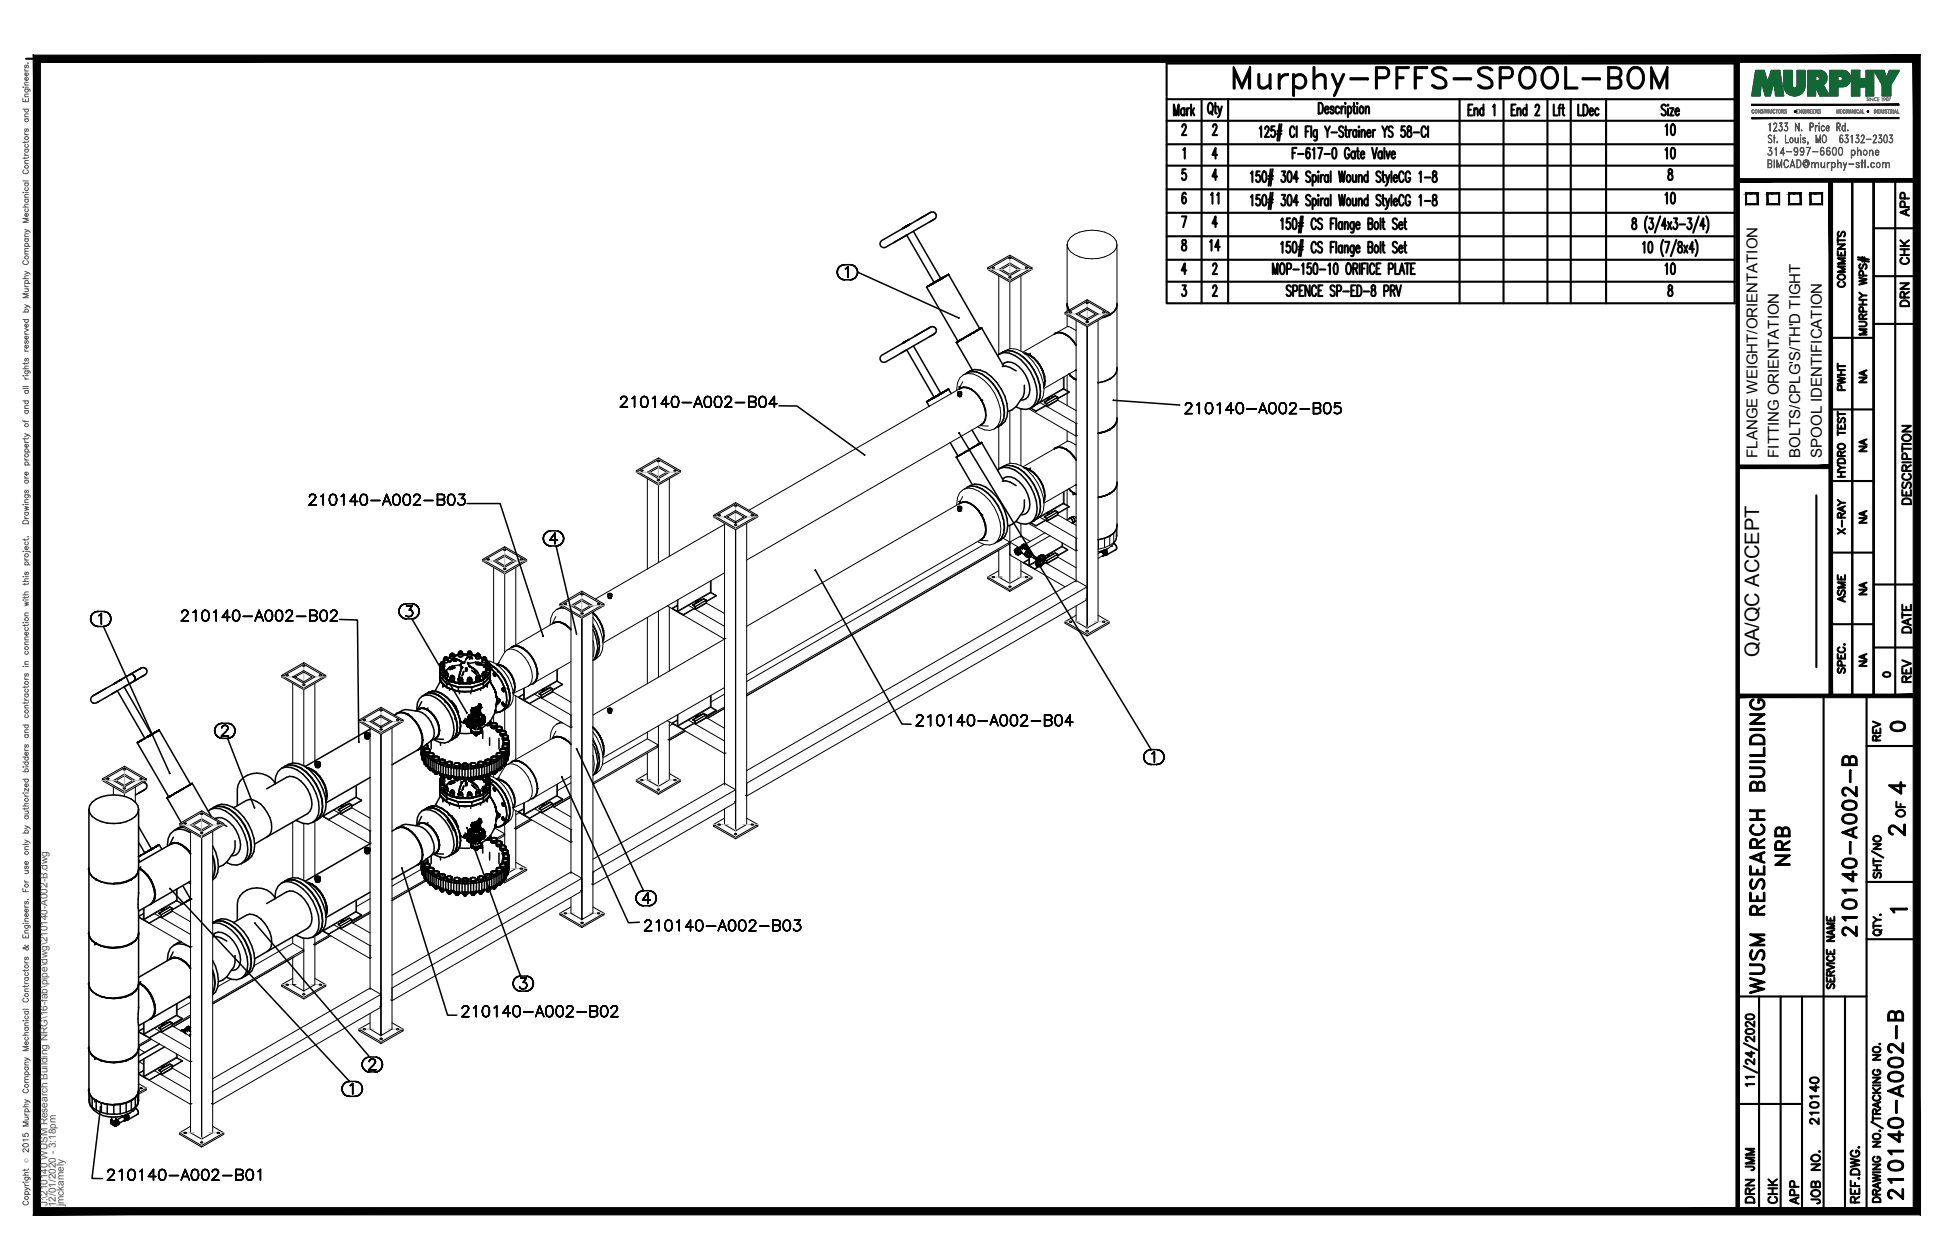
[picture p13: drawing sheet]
<svg xmlns="http://www.w3.org/2000/svg" width="432mm" height="279mm" viewBox="0 0 432 279" stroke-linecap="round" stroke-linejoin="round" font-family="sans-serif">
<defs><g id="words">
<text font-size="10.6" x="272.3" y="22.6">Murphy-PFFS-SPOOL-BOM</text>
<g font-size="6.6">
<text x="397.6" y="193" transform="rotate(-90 397.6 193)">NRB</text>
<text x="412.4" y="208.8" transform="rotate(-90 412.4 208.8)">210140-A002-B</text>
<text x="391.9" y="221.5" transform="rotate(-90 391.9 221.5)">WUSM RESEARCH BUILDING</text>
<text x="422.6" y="267.1" transform="rotate(-90 422.6 267.1)">210140-A002-B</text>
</g>
<g font-size="5.7">
<text x="417.3" y="177.1">4</text>
<text x="417.3" y="186.6">2</text>
</g>
<g font-size="5.3">
<text x="367.9" y="31">10</text>
<text x="372.2" y="36.3" transform="rotate(-90 372.2 36.3)">10</text>
<text x="367.9" y="46.2">10</text>
<text x="271.3" y="56.8" transform="rotate(-90 271.3 56.8)">14</text>
<text x="372.2" y="62.1" transform="rotate(-90 372.2 62.1)">10</text>
<text x="417.7" y="163.3">0</text>
<text x="389.8" y="260.7" transform="rotate(-90 389.8 260.7)">JMM</text>
<text x="389.8" y="267.8" transform="rotate(-90 389.8 267.8)">DRN</text>
<text x="399.7" y="268.1" transform="rotate(-90 399.7 268.1)">APP</text>
</g>
<g font-size="4.9">
<text x="270.9" y="46.2" transform="rotate(-90 270.9 46.2)">11</text>
<text x="424" y="49" transform="rotate(-90 424 49)">APP</text>
<text x="424" y="59.6" transform="rotate(-90 424 59.6)">CHK</text>
<text x="409.9" y="64.9" transform="rotate(-90 409.9 64.9)">COMMENTS</text>
<text x="424" y="69.1" transform="rotate(-90 424 69.1)">DRN</text>
<text x="409.9" y="87.8" transform="rotate(-90 409.9 87.8)">PWHT</text>
<text x="424.4" y="112.9" transform="rotate(-90 424.4 112.9)">DESCRIPTION</text>
<text x="409.9" y="119.6" transform="rotate(-90 409.9 119.6)">X-RAY</text>
<text x="409.9" y="134.8" transform="rotate(-90 409.9 134.8)">ASME</text>
<text x="424.4" y="141.5" transform="rotate(-90 424.4 141.5)">DATE</text>
<text x="424.4" y="152.4" transform="rotate(-90 424.4 152.4)">REV</text>
<text x="417.7" y="165.5" transform="rotate(-90 417.7 165.5)">REV</text>
<text x="423" y="182.4" transform="rotate(-90 423 182.4)">OF</text>
<text x="403.9" y="250.5" transform="rotate(-90 403.9 250.5)">210140</text>
<text x="394.8" y="268.1" transform="rotate(-90 394.8 268.1)">CHK</text>
<text x="404.3" y="268.1" transform="rotate(-90 404.3 268.1)">JOB NO.</text>
</g>
<g font-size="4.4">
<text x="414.5" y="86.1" transform="rotate(-90 414.5 86.1)">NA</text>
<text x="414.5" y="101.2" transform="rotate(-90 414.5 101.2)">NA</text>
<text x="414.5" y="117.1" transform="rotate(-90 414.5 117.1)">NA</text>
<text x="414.5" y="133" transform="rotate(-90 414.5 133)">NA</text>
<text x="389.9" y="145.7" transform="rotate(-90 389.9 145.7)">QA/QC ACCEPT</text>
<text x="414.5" y="148.9" transform="rotate(-90 414.5 148.9)">NA</text>
</g>
<text font-size="4" x="416.3" y="151.3">0</text>
<text font-size="3.5" x="417.7" y="203.6">1</text>
<g font-size="3.3">
<text x="389.5" y="101.5" transform="rotate(-90 389.5 101.5)">FLANGE WEIGHT/ORIENTATION</text>
<text x="394.3" y="101.5" transform="rotate(-90 394.3 101.5)">FITTING ORIENTATION</text>
<text x="399.1" y="101.5" transform="rotate(-90 399.1 101.5)">BOLTS/CPLG'S/TH'D TIGHT</text>
<text x="403.8" y="101.5" transform="rotate(-90 403.8 101.5)">SPOOL IDENTIFICATION</text>
</g>
<g font-size="2.2" fill="#545454">
<text x="10.5" y="267.5" transform="rotate(-90 10.5 267.5)">J:\210140 WUSM Research Building NRG\16-fab\pipe\dwg\210140-A002-B.dwg</text>
<text x="12.4" y="267.7" transform="rotate(-90 12.4 267.7)">12/01/2020 - 3:18pm</text>
<text x="14.1" y="267.4" transform="rotate(-90 14.1 267.4)">jmckamely</text>
</g>
<text font-size="1.3" fill="#545454" x="6.3" y="257.9" transform="rotate(-90 6.3 257.9)">Ó</text>
</g></defs>
<!-- layer: HP-HPS-PIPE -->
<g fill="none" stroke="#000" stroke-width=".22">
<path d="M218.9 59.8l4.9-2.9 5 2.9-5 2.8zM218.9 59.4l4.9 2.8v15.2M219.9 59.3h.5a.24 .24 0 0 1-.2 .2 .24 .24 0 0 1-.3-.2zM221.4 59.8l2.4-1.5 2.5 1.5-2.5 1.4zM221.4 59.8h.6M222 59.8l1.8-1.1 1.9 1.1-1.9 1zM223.8 56.9v-.3l-4.9 2.8v.4M223.8 56.6l5 2.8M227.3 59.3h.5a.24 .24 0 0 1-.3 .2 .24 .24 0 0 1-.2-.2zM228.8 59.8v-.4l-5 2.8M236.5 54.2a3.5 3.5 0 0 1 2.8-2.7 8.2 8.2 0 0 1 7.6 1.1l.5 .8 .2 .8v13.3a3.3 3.3 0 0 1-2.8 2.7M247.6 54.2a3.3 3.3 0 0 1-2.8 2.8 8 8 0 0 1-7.5-1.2l-.5-.7-.3-.9v13.3"/>
<path d="M221.4 61.2v17.4M226.3 61.2v16.6M227.2 78.4a6.4 6.4 0 0 1 4.1 7.2 6.2 6.2 0 0 0-2.2-6.2l-.9-.6zM234 73.9l-.1 .1M234.1 73.9h-.1a2.91 2.91 0 0 1 3.1 .9M236.1 69.6l4.9-2.8 4.9 2.8-4.9 2.9zM236.1 69.3l4.9 2.8v.4M236.5 67.5v.2M236.5 67.8v1.2M236.5 69.9v2.5M237.1 69.2l.3-.1 .2 .2-.4 .1zM237.1 74.8l1.4 1.7z"/>
<path d="M238.5 76.7a5.2 5.2 0 0 0-3.9-2.9l-.7 .2-7.2 4.1M238.5 71.1v57.6M238.5 69.6l2.5-1.4 2.4 1.4-2.4 1.5zM238.5 73.3l-1.9-.9-2.5 1.4M239.1 69.6l1.9-1 1.8 1-1.8 1.1zM240.7 67.1l.3-.1 .2 .2-.3 .1zM240.7 71.4l.3-.2 .2 .2-.3 .1zM241 66.8v-.4l-4.9 2.9v.3M241 72.5v66.8l-2.5-1.4v-3.5M241 72.5v66.8v-.4M241 66.4l4.9 2.9M241 70.7v.4"/>
<path d="M243.4 71.1v66.8l-2.4 1.4M245.9 69.6v-.3l-4.9 2.8M247.6 67.7v-.2a3.3 3.3 0 0 1-2.8 2.8l-.2 .1M247.6 67.5h.1M247.6 67.8v14M212.1 86.6a3.6 3.6 0 0 1 1.6-3.6 3.6 3.6 0 0 1 4 0 11.1 11.1 0 0 1 4.9 8.5 3.4 3.4 0 0 1-2.2 3.6M212.2 87.1a.61 .61 0 0 1 1-.1l-.2 .7M212.2 87.4h.1M212.4 87v.1M212.4 87.1v.7a.41 .41 0 0 0 .7 0M212.4 87.4l.2 .3 .5-.3M212.4 87.1l.1 .1"/>
<path d="M212.4 87.7v.1M212.5 87.2h.5M212.6 87.3h.3M212.6 86.9l-.2 .1M212.8 86.9h.1M212.9 86.9h.1M212.9 86.1a2.13 2.13 0 0 1 2.4 .2l.8 .6-.8-.6M213 86.9h.1M213 87h.1M213 87.1l.1 .7-.1-.1M213 87.1v.1M213.1 87.1h-.1"/>
<path d="M213.2 87.2a.59 .59 0 0 1-1-.1l.2 .6h.6M213.4 84.7l-.9 1.6M213.5 83.1a4.2 4.2 0 0 1 4.7 1.3 10.3 10.3 0 0 1 3.5 8.9l-.5 1.1-.8 .7M216.7 94.6a3.6 3.6 0 0 0 3.7 .5M216.9 87.8l-.8-.9 .8 .9M216.9 87.8l1.2 2.1M217.2 94.4l1.9 .1M217.6 94.1l-.1 .1M218.1 93.7l-.6 .5M218.1 89.9l.3 1.1v1.9v-1.9zM218.1 93.7l-.5 .4M218.4 92.9l-.3 .8"/>
<path d="M221.4 94.6v9.4M223.8 91v11.8M226.3 90.7v12.6M228 90.6l10.5 6.1 .3-.2M229.3 90l-.1 .1M229.6 91.1v.2M230 89.6a4.3 4.3 0 0 0 1.3-4.7 10.1 10.1 0 0 0-6.1-7.5l-1.1-.1-1.8 .7a4.3 4.3 0 0 1 4.8 1.3 10.3 10.3 0 0 1 3.4 8.9l-.5 1.1-.7 .7M230 89.6l-.7 .4M230.5 89.3l8 4.6v2.8M231.5 89.1v.2l2.4-1.4v-.2l-2.4 1.4 .6 .4M231.5 89.3l.4 .3v.5l2.5-1.4 .1 .1-2.4 1.4-.2-.1M231.9 89.9l-2.3 1.4-1.2-.8"/>
<path d="M231.9 89.8l-2.3 1.3-1.1-.6M232.1 90.2v-.7l2.4-1.5v.8l4 2.2M232.2 88.2v.5zM232.2 88.3v.4v-.4M232.2 88.2h.4l-.1 .2-.3-.1v.4zM232.2 88.3l-2.2 1.3M232.2 88.2v.1M232.5 88.1l3.4-1.9 1.1 .7-2.5 1.4M232.6 88.2v.3v-.2M233 87.9l.3 .1M233.9 87.7l.6 .3M233.9 87.9l.5 .3"/>
<path d="M234 99.4h-.1M234.1 99.3l-.1 .1a2.91 2.91 0 0 1 3.1 .8l1.4 1.8M234.4 88.7v-.5l-2.5 1.4M235.6 86.2l1.4 .8M235.7 83.7v2.4l-5.2 3M235.9 83.6v2.6M236.5 83.2v3.4M236.5 87.2v2.7M236.5 95.6v2.3M237 87l-2.5 1.4M237 86.9v.1M238.5 93.9h.1"/>
<path d="M238.5 82l-7.1 4.2M238.5 98.7l-1.9-.9-2.5 1.5M247.6 81.9v-.1a3.3 3.3 0 0 1-2.8 2.7l-1.4 .4M247.6 82v10.9a3.4 3.4 0 0 1-2.8 2.8l-1.4 .3M247.6 93v.1M247.6 93.2v13.9M141 104.7l5-2.8 4.8 2.8-4.8 2.9zM141 104.4l5 2.8v17.6M142.1 104.3l.3-.1 .1 .2-.4 .1zM143.5 104.7l2.5-1.4 2.4 1.4-2.4 1.5zM143.5 106.2v20M143.5 104.7h.6"/>
<path d="M144.1 104.7l1.9-1 1.8 1-1.8 1.1zM145.7 102.2l.3-.1 .2 .2-.3 .1zM145.7 106.5l.3-.2 .2 .2-.3 .1zM146 101.9v-.4l-5 2.9v.3M146 101.5l4.8 2.9M148.4 106.2v17.1M150.8 104.7v-.3l-4.8 2.8M158.1 114.6l5-2.8 4.9 2.8-4.9 2.9zM158.1 114.3l5 2.8v.4M159.1 114.2l.4-.1 .2 .2-.4 .1zM160.6 114.6l2.5-1.4 2.4 1.4-2.4 1.4zM160.6 116v57.7"/>
<path d="M160.6 116.3l-28.6 16.5M161.2 114.6l1.9-1 1.8 1-1.8 1.1zM163.1 111.8v-.4l-5 2.9v.3M163.1 117.5v66.8l-2.5-1.5v-3.4M163.1 117.5v66.8v-.4M163.1 111.4l4.9 2.9M163.1 115.7v.3M165.5 116v66.8l-2.4 1.5M166 113.1l46.8-27a2.88 2.88 0 0 1 3.2 .9 6.9 6.9 0 0 1 2.3 6l-.3 .7-.5 .5-52 30M166.5 114.2l.3-.1 .2 .2-.3 .1zM168 114.6v-.3l-4.9 2.8M212.1 112a3.6 3.6 0 0 1 1.6-3.6 3.6 3.6 0 0 1 4 .1 10.9 10.9 0 0 1 4.9 8.5 3.4 3.4 0 0 1-2.2 3.6"/>
<path d="M212.3 112.8l-.1 .1M212.3 112.6l.1 .1M212.4 112.5v.1M212.4 112.5v.8l.4 .1 .3-.2M212.4 112.8l.2 .3 .4-.1v-.2M212.4 112.6l.2 .1 .4-.1M212.4 113.1v.1M212.5 112.6v.1M212.5 112.6h.5M212.6 112.3l.6 .1v.5a.56 .56 0 0 1-1 0v-.4l.1 .1M212.6 112.6h.2M212.6 112.3l-.2 .2"/>
<path d="M212.7 112.3h-.3l-.2 .2M212.8 112.3h.1M212.9 112.3h.1M212.9 111.5a2.62 2.62 0 0 1 3.2 .9 6.8 6.8 0 0 1 2.3 5.9l-.3 .8-.6 .5M213 112.3h.1M213 112.6h.1M213 112.4h.1M213 112.6l.1 .6-.1-.1M213 112.4v.1M213.1 112.5l-.1 .1M213.1 112.8h.1M213.2 112.6l-.4 .2-.4-.1"/>
<path d="M213.4 110.1l-.9 1.6M213.5 108.6a4.2 4.2 0 0 1 4.7 1.2 10.1 10.1 0 0 1 3.5 8.9l-.5 1.1-.8 .8M217.2 119.8l1.8 .1M222.3 103.5a3.6 3.6 0 0 1 4.2-.1 10.9 10.9 0 0 1 4.9 8.5 3.5 3.5 0 0 1-2.1 3.5M222.3 103.4a4.4 4.4 0 0 1 4.8 1.3 10.3 10.3 0 0 1 3.4 9l-.5 1-.7 .7M223.8 116.5v12.9l-2.4-1.4v-6M226.3 119.2v-.4l-2.5 1.4-1.5-.9M226.3 116.1v2.7l2.1 1.2M227.2 103.9a6.4 6.4 0 0 1 4.1 7.2 6.4 6.4 0 0 0-4.1-7.2zM228 116.1l10.5 6.1 .3-.2M228.3 104.2a6.4 6.4 0 0 1 3 7M229.3 115.4v.1"/>
<path d="M229.6 116.5v.2M230.5 114.7l8 4.6v2.9M231.5 114.5v.2l2.4-1.4v-.2l-2.4 1.4 .6 .4M231.5 114.7l.4 .3v.5l2.5-1.4 .1 .1-2.4 1.4-.2-.1M231.6 118.1l-4.5 2.7M231.9 115.3l-2.3 1.4-1.2-.8M231.9 115.2l-2.3 1.3-1.1-.6M232.1 115.6v-.7l2.4-1.4v.7l4 2.3M232.2 113.7v.4zM232.2 113.7v.4v-.4M232.2 113.7h.4v.1l-.4-.1v.4zM232.2 113.7l-2.2 1.3"/>
<path d="M232.2 113.7h.1M232.5 113.6l3.4-2 1.1 .7-2.5 1.4M232.6 113.7v.2v-.2M232.7 118.8l-5 2.9M233 113.3l.3 .2M233.9 113.1l.6 .4M233.9 113.3l.5 .3M234.4 114.1v-.5l-2.5 1.4M235.6 111.7l1.4 .7M235.7 109.1v2.4l-5.2 3M235.9 109v2.6M236.5 108.6v3.4"/>
<path d="M236.5 112.7v2.6M237 112.3v.1M237 112.4l-2.5 1.5M237.1 114.9h.2M237.2 115h-.2M237.2 115l.3 .1 .3 .5M237.3 114.9l-.1 .1M237.3 114.9a.89 .89 0 0 1 .5 1.1M237.4 114.7l-.5 .4M237.5 114.7l.4 .1M237.6 116h.1M237.8 115.6v.2z"/>
<path d="M237.8 116l-.1 .1M237.8 115.8l-.1 .1M237.8 115.9l-.2 .1M237.9 114.6l-.2 .1M237.9 114.8l-.3-.1-1.1 .6M237.9 114.8l.3 .4M237.9 114.5h.3l.3 .5M238 115.9l-.2 .2M238.2 115.2v.5l-.6 .3M238.2 115.2l.1 .3-.2 .4M238.4 115.6l.1-.1-.3 .1M238.5 102.1a5.2 5.2 0 0 0-3.9-2.9l-.7 .2-7.2 4.1"/>
<path d="M238.5 119.3h.1M238.5 107.5l-7.1 4.1M238.5 115.5h.1M243.4 119.7h.1M244.8 119.3l-1.3 .4v2.1M246 118.8l-1.2 .5v2.1M246.9 118.2l-.9 .6v2.1M247.4 117.4l-.5 .8v2.1M247.4 117.4v2.1M247.6 118.7a3.3 3.3 0 0 1-2.8 2.7l-1.4 .4M247.6 116.8a4.9 4.9 0 0 1-.9 4l-1 .8-1.2 .5M247.6 116.7v-.1l-.2 .8"/>
<path d="M247.6 107.2v.1M247.6 107.4v9.2M107 124.4l4.9-2.8 4.8 2.8-4.8 2.8zM107 124.1l4.9 2.8v17.7M109.4 124.4l2.5 1.4 2.4-1.4-2.4-1.4-2.5 1.4h.7M109.4 125.8v21.2M110.1 124.4l1.8-1.1 1.8 1.1-1.8 1.1zM111.6 121.9l.4-.1 .1 .1-.3 .2zM111.7 126.1l.3-.1 .1 .2-.3 .1zM111.9 121.6v-.4l-4.9 2.9v.3M111.9 121.2l4.8 2.9M114.3 125.8v17.2"/>
<path d="M115.3 124l.3-.1 .2 .2-.3 .1zM116.7 124.4v-.3l-4.8 2.8M122.8 138.2a2.06 2.06 0 0 1 2.3 .2l1.5 1.2M123.2 136.7l-.8 1.7M124.1 134.3l4.9-2.8 4.9 2.8-4.9 2.8zM124.1 133.9l4.9 2.9v.3M124.5 134.5l-.1 .2M124.6 134.6a3.5 3.5 0 0 0-2.7 4M125.1 133.8h.4l.1 .2h-.5zM125.3 134.9h-.9l-1.1 .3M126.6 139.7a4.3 4.3 0 0 0-3.2-1.7l-.7 .2-9 5.2M126.6 135.7v57.7l2.4 1.4"/>
<path d="M126.6 134.3l2.4-1.4 2.4 1.4-2.4 1.4zM127.2 134.3l1.8-1 1.8 1-1.8 1.1zM128.7 131.8l.4-.2 .2 .3h-.4zM128.7 136l.5-.1a.24 .24 0 0 1-.2 .3 .24 .24 0 0 1-.3-.2zM129 137.1v66.8l-2.4-1.4v-3.5M129 137.1v66.8v-.3M129 131.5v-.4l-4.9 2.8v.4M129 135.4v.3M129 131.1l4.9 2.8M131.4 139.6l.5 .7 .6 3.2-.6 2.5 .3-.2 .7-2.5-.7-3.2M131.4 136l1.4 1.7 .5 1.1-.5-1.1zM131.4 138.4a9.3 9.3 0 0 1 1.4 6.2l-.5 1.1-.8 .8"/>
<path d="M131.4 136.9a9.6 9.6 0 0 1 2.1 7.3l-.5 1.1-1.5 1.2M131.4 139.6a8 8 0 0 1 .9 5.3l-.5 1.1M131.4 135.7v66.8l-2.4 1.4M131.4 135.8a6.4 6.4 0 0 1 2.2 6.3M131.4 138.8l.8 1.3M133.3 138.8l.5 2.2-.1 .9M133.9 134.3v-.4l-4.9 2.9M134.7 131.9a.5 .5 0 0 1 .5-.4 .5 .5 0 0 1 .5 .4M134.8 132.1l-.1 .1M134.8 131.8v.1M134.8 131.9l.1 .8h.5l.1-.2M134.8 132.2l.4 .2 .3-.2"/>
<path d="M134.8 131.9l.1 .1M134.9 132.4l-.1 .1M134.9 132h.1M134.9 132h.5M135 132h.1M135 132l.2 .1M135.2 131.6l-.4 .2M135.3 131.6h.1M135.3 132l-.1 .1M135.4 131.6h.1M135.5 132l-.3 .1M135.5 131.7h.1"/>
<path d="M135.5 132h-.1M135.5 131.7v.1M135.5 131.9v-.1v.6M135.5 131.9h.1M135.5 131.9v.1M135.6 132.1l.1 .1M135.7 131.9a.54 .54 0 0 1-1 0v.3a.54 .54 0 0 0 1 0M135.7 131.9v.3M143.5 136.9v14.7M146 135.5v14.7M147.9 134.4l12.7 7.3 .3-.2M148.4 134.6v14.2"/>
<path d="M150.1 134.4l-1.1 .6 2.5 1.4 2.5-1.5M150.1 134.2l-1.1 .8M150.1 133.1v2.4M150.3 133v2.6l1.2 .7 2.5-1.5M151.5 136.3v.1M152.6 134.3l8 4.6v2.8l-29.2 16.9M153.6 134.1v.2l2.4-1.4v-.2l-2.4 1.4 .6 .4M153.6 134.3l.4 .3v.5l2.4-1.4 .2 .1-2.4 1.4-.2-.1M154.2 135.2v-.7l2.4-1.5v.8l4 2.2M154.3 133.2v.5zM154.3 133.3v.4v-.4M154.3 133.3l-4 2.3"/>
<path d="M154.3 133.2v.1M154.3 133.1l.4 .2h-.4v.4zM154.6 133.1l3-1.7 1.2 .6-2.2 1.3M154.7 133.2v.3v-.2M155.1 132.9l.3 .1M156 132.7l.6 .3M156 132.9l.4 .2M156.4 133.7v-.6l-2.4 1.5M157.4 131.4l1.4 .8M157.5 128.8v2.5l-7.4 4.2-1.1-.6M157.6 128.8v2.6M158.8 132v.2"/>
<path d="M158.8 132.2l-2.2 1.2M160.6 127l-27 15.6M165.5 138.9l47.3-27.3a2.88 2.88 0 0 1 3.2 .8 6.8 6.8 0 0 1 2.3 6l-.3 .8-.5 .4-52 30M216.7 120a3.6 3.6 0 0 0 3.7 .6M218.1 120.7l-52.6 30.4M218.9 128v.3l.4-.2M218.9 128.3l4.9 2.8v-.3M219.9 127.9l.3-.1 .3 .2-.4 .1zM221.4 126.6l-2.5 1.4 4.9 2.8 5-2.8-2.5-1.4M221.4 128h.6M221.7 121.8l-56.2 32.5 58.3-33.7v-.4l-58.3 33.7M223.5 120.4l.3 .2"/>
<path d="M224.1 122.9l-.3 .1M225.9 121.4l-2.1-1.2v2.8l12.3 7.1M226.3 124.5v3.5l-2.5 1.4M226.5 121.1l.4 .1 .3 .5M226.7 121l-.3 .2M227.3 127.9l.3-.1 .2 .2-.4 .1zM228 124.1l-1.1 .7 2.4 1.4 2.6-1.5M228 124l-1.1 .8M228 121.5v.5M228 123.5v1.8M228.2 125.4l1.1 .7 .9-.5M228.2 121.4v.7"/>
<path d="M228.2 123.5v1.9M228.4 128.1l.4 .2M228.8 128v.3l-5 2.8M229.3 126.1v.1M229.6 124.7l-1.4 .7M229.6 124.4l-1.6 .9-1.1-.6M230 124.2l-.1 .1M230.2 124.3l-.4 .2M230.5 123.9l-.2 .2M230.5 124.1h-.1M230.6 124.1l.1 .1M230.8 124.3l.4 .2"/>
<path d="M231.3 123.5l-.7 .4M231.4 123.6l-.8 .4M231.4 124.6l7.1 4.1M231.6 123.9l2.3-1.4v.2l-2.3 1.3 .5 .3M231.6 124.2l.3 .2v.5l2.5-1.4 .1 .1-2.4 1.4-.2-.1M231.9 124.6l-.8 .5M232.1 125v-.7l2.4-1.4v.7l4 2.3M232.2 123v.5zM232.2 123.1v.4v-.4M232.2 123h.4l-.1 .2-.3-.1v.4zM232.2 123.1l-.6 .4M232.2 123v.1"/>
<path d="M232.5 123l3-1.8 1.2 .7-2.2 1.2M232.6 123v.3v-.2M233 122.7l.3 .2M233.9 122.5l.6 .4M233.9 122.7l.5 .3M234.4 123.5v-.5l-2.5 1.4M235.3 121.2l1.4 .8M235.4 120.3v.8l-3.9 2.2M235.5 120.4v.8M236.1 137.9v.3l.3-.2M236.1 138.2l4.9 2.8v-.3M236.7 122l-2.2 1.3"/>
<path d="M236.7 121.9v.1M238.5 129.1v-.4l-73 42.2M238.5 136.4l-2.4 1.5 4.9 2.8 4.9-2.8-2.5-1.5M238.5 128.7l2.5 1.4M240.7 132.8l.3 .2-75.5 43.5-.3-.2M240.7 139.9h.5a.24 .24 0 0 1-.2 .3 .24 .24 0 0 1-.3-.3zM241 133v-2.9l-75.5 43.6v2.8M243.9 122.3l-.1 .2M244 122.4l.5 .3v.5M244 122.4v.1M244 122.2l.2 .1M244.1 122.3l-.7 .5"/>
<path d="M244.2 122.3a.81 .81 0 0 1 .3 1M244.2 122.3l-.2 .1M244.2 123.3h.3M244.3 122.2l.5 .6zM244.4 122.2h.1M244.5 122.2l.3 .4v.6M244.5 122.1l-1.1 .3M244.6 123.1l-1.2 .7M244.7 123.1l-.3 .1M244.7 122l.3 .2 .1 .6M244.7 123.2h.1M244.8 122.8l-.1 .2z"/>
<path d="M244.8 121.9l.4 .5-.1 .6M245.1 123l-.6 .3M245.1 121.9a.71 .71 0 0 1 .3 .9M245.3 122.9l-.5 .3M245.6 138l.3 .2M245.9 137.9v.3l-4.9 2.8M62.4 150.1l4.9-2.8 4.9 2.8-4.9 2.8zM62.4 149.8l4.9 2.8v17.2M64.9 150.1l2.4-1.4 2.5 1.4-2.5 1.4zM64.9 151.5v17.7M64.9 150.1h.6M65.5 150.1l1.8-1.1 1.9 1.1-1.9 1.1z"/>
<path d="M67.1 147.5h.4l.1 .2h-.5zM67.1 151.8h.4l.1 .1-.5 .1zM67.3 147.3v-.4l-4.9 2.9v.3M67.3 146.9l4.9 2.9M69.8 151.5v17.2M70.8 149.6h.4l.1 .2h-.5zM72.2 150.1v-.3l-4.9 2.8M79.6 159.7l4.8 2.8v.3M80.5 159.6l.3-.1 .3 .2-.4 .1zM84.2 157.5l.3-.1 .2 .2-.3 .1zM84.4 157.2v-.4l-4.8 2.9v.3M84.4 156.8l5 2.9"/>
<path d="M107.9 146.5a5.1 5.1 0 0 1 3.8 2.4 8.4 8.4 0 0 1 2 6.4l-.5 1-1.3 1M108.6 147.3a8.4 8.4 0 0 1 4.4 8.5l-.4 .9-.7 .6M109.4 158.6v1.7M110.1 147.4a4.8 4.8 0 0 1 3.9 4.1v1.6l-.3 .5a4.4 4.4 0 0 0-.9-4.6 3.4 3.4 0 0 0-2.7-1.6zM110.4 147.1l1.5-2.5a1.95 1.95 0 0 1 2.8-.2 6.9 6.9 0 0 1 3.2 6.6l-.4 .7-.5 .5M110.7 146.9l-.7 .4M111.9 157.3v4.8M112.4 144.1a2.86 2.86 0 0 1 4.2 .3 6.6 6.6 0 0 1 2.3 6l-.3 .7-1.6 1.1M113.7 143.4l-.2 .1M113.8 154l12.8 7.4 .3-.2M114.3 154.3v14.2M116.1 154l-1.2 .7 2.5 1.4 2.6-1.5"/>
<path d="M116.1 153.9l-1.2 .8M116.1 152.6v2.6M116.2 152.6v2.7l1.2 .6 2.6-1.4M117 152.2l-3.3 1.6M117.4 155.9v.2M118.3 151.5h-.1M118.6 154l8 4.6v2.8M119.5 153.8v.2l2.4-1.4v-.3l-2.4 1.5 .6 .3M119.5 154l.5 .2v.6l2.4-1.5 .1 .1-2.4 1.4h-.1M120.2 152.9v.5zM120.2 152.9v.5v-.5M120.2 152.9h.4l-.1 .1-.3-.1v.5z"/>
<path d="M120.2 153l-4 2.3M120.2 152.9h.1M120.6 152.8l3-1.8 1.1 .7-2.2 1.2M120.6 152.9v.2v-.2M121 152.5l.3 .2M121.9 152.3l.6 .4M121.9 152.6l.5 .2M122.4 153.3v-.5l-2.4 1.4M122.5 153.4v-.7l-2.4 1.4v.7M122.5 153.4l4.1 2.3M123.3 151l1.4 .8M123.4 148.5v2.4l-7.3 4.3-1.2-.7"/>
<path d="M123.6 148.4v2.6M124.7 151.8l-2.2 1.3M124.7 151.7v.1M126.6 146.7l-8.2 4.7M131.4 142.1a5.4 5.4 0 0 1 0 3.5M131.4 146.5h.1M131.8 146l.4-.2zM131.8 146l-.4 .3M132.2 140.1l.7 3.2-.7 2.5-.3 .2 .3-.2M133.7 141.9l-.1 .2M134.7 157.3a.54 .54 0 0 1 1 0M134.7 157.6h.1"/>
<path d="M134.8 157.2v.1M134.8 157.3v.7M134.8 157.6l.2 .2h.4l.1-.2M134.8 157.3l.1 .1M134.9 157.9l-.1 .1M134.9 157.4h.6M134.9 157.4h.5M135 157.5h.3M135.2 157l-.4 .2M135.3 157.1h.1M135.4 157.1h.1M135.4 157.4h.1"/>
<path d="M135.5 157.1h.1M135.5 157.2h.1M135.5 157.3v-.1v.7M135.5 158a.43 .43 0 0 1-.7 0M135.5 157.3v.1M135.5 157.3h.1M135.6 157.6h.1M135.7 157.3a.5 .5 0 0 1-.5 .3 .5 .5 0 0 1-.5-.3v.4a.59 .59 0 0 0 1-.1M135.7 157.3v.3M147.9 159.8l12.7 7.3 .3-.2M150.1 159.8l-1.1 .6 2.5 1.4 2.5-1.5M150.1 159.6l-1.1 .8"/>
<path d="M150.1 158.5v2.4M150.3 158.4v2.6l1.2 .7 2.5-1.5M152.6 159.7l8 4.6v2.8M153.6 159.5v.2l2.4-1.4v-.2l-2.4 1.4 .6 .4M153.6 159.7l.4 .3v.5l2.4-1.4 .2 .1-2.4 1.4-.2-.1M154.3 158.6v.5zM154.3 158.7v.4v-.4M154.3 158.7l-4 2.3M154.3 158.6v.1M154.3 158.6l.4 .1h-.4v.4zM154.6 158.6l3-1.8 1.2 .7-2.2 1.2M154.7 158.6v.3v-.2"/>
<path d="M155.1 158.3l.3 .2M156 158.1l.6 .4M156 158.3l.4 .3M156.4 159.1v-.5l-2.4 1.4M156.6 159.2v-.7l-2.4 1.4v.7M156.6 159.2l4 2.3M157.4 156.8l1.4 .8M157.5 154.3v2.4l-7.4 4.2-1.1-.6M157.6 154.2v2.6M158.8 157.6l-2.2 1.3M158.8 157.5v.1M160.6 153.9l-3 1.7"/>
<path d="M160.6 157.1l-3.8 2.2M160.6 156.7l-4 2.4M160.6 152.5l-27 15.5M22.7 173.1l4.9-2.8 4.9 2.8-4.9 2.8zM22.7 172.7l4.9 2.8v1.1M23.7 172.7l.3-.1 .2 .1-.4 .2zM25.1 173.1l2.5 1.4 2.4-1.4-2.4-1.5-2.5 1.5h.6M25.1 174.5v1.8M25.7 173.1l1.9-1.1 1.8 1.1-1.8 1zM27.3 170.5h.5a.24 .24 0 0 1-.2 .3 .24 .24 0 0 1-.3-.3zM27.3 174.8l.3-.1 .2 .2-.3 .1zM27.6 170.3v-.4l-4.9 2.8v.4"/>
<path d="M27.6 169.9l4.9 2.8M30 174.5v3.4M31 172.7l.3-.1 .2 .1-.3 .2zM32.5 173.1v-.4l-4.9 2.8M44.7 179.8l4.9 2.8M74 179.6l8 4.7v2.8M75 179.5v.2l2.4-1.4v-.2l-2.4 1.4 .6 .4M75 179.7l.4 .2v.6l2.5-1.4h.1l-2.4 1.4h-.2M75.7 178.6v.5zM75.7 178.6v.5v-.5M75.7 178.7l-4 2.3M75.7 178.6h.1"/>
<path d="M76 178.5l3-1.7 1.2 .6-2.2 1.3M76.1 178.5v.2l-.4-.1v.5v-.5l.4-.1M76.1 178.6v.2zM76.5 178.3l.3 .1M77.4 178.1l.6 .3M77.4 178.3l.5 .2M77.9 179.1v-.6l-2.5 1.4M78.9 174.2v2.5l-7.4 4.2M78.9 176.8l1.3 .8M79 174.1v2.7M79.6 160l4.8-2.8 5 2.8-5 2.8zM80.2 177.4v.2"/>
<path d="M80.2 177.6l-2.2 1.2M82 160l2.4-1.4 2.5 1.4-2.5 1.4zM82 161.4v57.7l2.4 1.4M82.6 160l1.8-1.1 1.9 1.1-1.9 1.1zM84.2 161.7l.3-.1 .2 .2-.3 .1zM84.4 162.8v66.8l-2.4-1.4v-3.5M84.4 162.8v66.8v-.3M84.4 161.1v.3M86.9 161.4v66.8l-2.5 1.4M89.4 160v-.3l-5 2.8M108.4 172a8.1 8.1 0 0 1 5.3 8.8l-.5 .9-1.3 1M108.6 172.7a8.4 8.4 0 0 1 4.4 8.5l-.4 .9-.7 .6"/>
<path d="M109.4 171.6v.8M110.1 172.8a5 5 0 0 1 3.9 5.7l-.3 .6a4.5 4.5 0 0 0-.9-4.7 3.8 3.8 0 0 0-2.7-1.6zM110.4 172.5l1.5-2.5a2.05 2.05 0 0 1 2.8-.2 6.9 6.9 0 0 1 3.2 6.6l-.4 .8-.5 .4M110.7 172.4l-.7 .3M111.9 169.6v.4M112.4 169.6a2.56 2.56 0 0 1 3.4-.4 6.9 6.9 0 0 1 3.1 6.6l-.3 .7-1.6 1.1M113.7 168.9h-.2M113.8 179.4l12.8 7.4 .3-.2M114.3 179.7v12.9l-1.7 1M115.9 169.1a6.9 6.9 0 0 1 3.1 6.7l-.3 .7-.5 .5M116.1 179.4l-1.2 .7 2.5 1.4 2.6-1.5M116.1 179.3l-1.2 .6v.2"/>
<path d="M116.1 178.1v2.5M116.2 178v2.7l1.2 .7 2.6-1.5M117 177.6l-3.3 1.6M118.3 176.9l-.2 .1M118.6 179.4l8 4.6v2.8M119.5 179.2v.2l2.4-1.4v-.2l-2.4 1.4 .6 .4M119.5 179.4l.5 .2v.6l2.4-1.4h.1l-2.4 1.5-.1-.1M120.2 178.3v.5zM120.2 178.4v.4v-.4M120.2 178.3h.4l-.1 .2-.3-.1v.4zM120.2 178.4l-4 2.3M120.2 178.3v.1"/>
<path d="M120.6 178.2l3-1.7 1.1 .7-2.2 1.2M120.6 178.3v.2v-.1M121 178l.3 .1M121.9 177.8l.6 .4M121.9 178l.5 .3M122.4 178.8v-.5l-2.4 1.3M122.8 163.6a2.06 2.06 0 0 1 2.3 .2l.9 .6-.9-.6M123.2 162.1l-.8 1.7M123.3 176.5l1.4 .8M123.4 173.9v2.5l-7.3 4.2-1.2-.7M123.6 173.8v2.7M124.4 160.1a3.4 3.4 0 0 0-2.5 3.9"/>
<path d="M124.7 177.2v.1M124.7 177.3l-2.2 1.2M124.7 160.3l-1.4 .3M126.6 165.2a4.3 4.3 0 0 0-3.2-1.8l-.7 .2-9 5.2M126.6 165l-.6-.6 .6 .6M126.6 172.1l-8.2 4.8M126.6 173.6l-3 1.7M126.6 176.8l-3.8 2.2M126.6 176.4l-4.1 2.3M131.4 173.6l14.6-8.4v.4l-14.6 8.3h.2M131.4 167.5a5.4 5.4 0 0 1 0 3.6M131.4 165.1a8 8 0 0 1 .9 5.3l-.5 1"/>
<path d="M131.4 161.4l.8 .7 1.1 2.1-1.1-2.1zM131.4 163.8a9.6 9.6 0 0 1 1.4 6.3l-.5 1.1-.8 .7M131.4 162.3a9.8 9.8 0 0 1 2.1 7.4l-.5 1.1-1.5 1.1M131.4 165l.5 .8 .6 3.2-.6 2.4 .3-.2 .7-2.4-.7-3.2M131.4 171.9h.1M131.4 164.2l.8 1.4M131.8 171.4h.1M131.8 171.4l-.4 .4M132.2 165.6l.7 3.2-.7 2.4-.3 .2 .3-.2M133.3 164.2l.5 2.2-.1 .9M133.7 167.3l-.1 .2M141 173v.3l.3-.2"/>
<path d="M141 173.3l5 2.8v-.3M142 172.9l.4-.1 .1 .2-.3 .1zM143.5 171.5l-2.5 1.5 5 2.8 4.8-2.8-2.4-1.5M143.5 162.3v1.5M143.5 173h.6M143.5 163.8l-10 5.8M143.5 163.8l2.5 1.4M145.6 165.4l.4 .2M145.7 175l.3-.1 .2 .2-.3 .1zM146 160.9v13.5l-2.5-1.4v-6M148.4 160.1v12.9l-2.4 1.4M149.2 160.5l-.8 .5"/>
<path d="M150.5 173.1l.3 .2M150.8 173v.3l-4.8 2.8M151.5 161.7v.1M151.6 162l-3.2 1.8v.4l-.3-.2M151.9 162.1l-3.5 2.1M160.6 174.1v-.4l-29.2 16.8M160.6 173.7l2.5 1.4M162.8 177.7l.3 .3-31.7 18.2-.3-.2M163.1 178v-2.9l-31.7 18.3v2.8M39.1 199.7l1.3 .8M39.1 197.2v2.4l-7.3 4.3-1.1-.6 1.1-.6M39.3 197.1v2.6"/>
<path d="M39.8 183l4.9-2.8 4.9 2.8-4.9 2.8zM39.8 182.6l4.9 2.8v.4M40.8 182.6l.3-.2 .2 .3h-.3zM42.2 184.4v66.8l2.5 1.4v-66.8M42.2 183l2.5-1.4 2.4 1.4-2.4 1.4zM42.9 183l1.8-1.1 1.9 1.1-1.9 1zM44.7 185.8v66.8v-.3M44.7 180.2v-.4l-4.9 2.8v.4M44.7 184v.4M47.1 184.4v66.8l-2.4 1.4M48.2 182.5l.3-.1 .1 .3h-.4zM49.6 183v-.4l-4.9 2.8"/>
<path d="M64.9 182.3v12.3M67.3 182.6v12.7M69.8 182.1v12.1M71.5 180.8v.1M72.8 181.7v.1M75.4 180.3l-2.6 1.5-1.4-.8 10.6 6.1 .3-.2M75.4 180.2l-2.6 1.5-1.1-.7v-.4M75.6 180.5v-.6l2.4-1.5v.7l4 2.3M78.9 199.7v2.4l-7.4 4.2M79 199.6v2.6M82 184.3h.1M82 199.3l-3 1.7"/>
<path d="M93.4 192.8l-6.5 3.7M94.3 195.1l-7.4 4.2M94.4 195.3l-7.5 4.4M109.6 183.6l2.3 1.3M110.1 185.9l1.8-1v.3l-1.8 1.1M111.6 185.1l.3 .1M111.9 195.4v.4l-.6-.3M111.9 182.7v4.8M112.1 194.7v.1M114.3 191.2l2.4 1.4-4.8 2.8h-.2M115.1 180.2l-.8 .5M115.3 192.5h.4l.1 .2h-.5z"/>
<path d="M116.4 192.8l.3 .2M116.7 192.6v.4l-4.8 2.8M117.4 181.4v.1M117.5 181.6l-3.2 1.9v.3l-.3-.2M117.8 181.8l-3.5 2M120.1 180.3v-.7l2.4-1.4v.6l4.1 2.4M126.6 193.7v-.3l-39.7 22.9M126.6 184h.1M128.7 197.4l.3 .2-42.1 24.3-.3-.2M129 197.6v-2.8l-42.1 24.3v2.8M131.4 193.4h.1M158.1 182.8v.4l.4-.2"/>
<path d="M158.1 183.2l5 2.8v-.3M159.1 182.8l.4-.1 .2 .2-.4 .1zM160.6 181.4l-2.5 1.4 5 2.9 4.9-2.9-2.5-1.4M166.5 182.7h.4l.1 .2-.5 .1zM167.6 183l.4 .2M168 182.8v.4l-4.9 2.8M31.8 201.4v2.5M31.8 202.6l-1.1 .5M31.9 201.3v2.6l1.2 .7 2.6-1.5M33.1 204.6v.2M34.3 202.6l7.9 4.6v2.8M35.2 202.5v.1l2.5-1.4v-.2l-2.5 1.5 .6 .3"/>
<path d="M35.2 202.6l.5 .3v.5l2.4-1.4 .2 .1-2.5 1.4-.1-.1M35.7 203.3l-2.6 1.5-2.4-1.4 11.5 6.6 .4-.1M35.8 203.5v-.7l2.5-1.4v.7l3.9 2.3M35.9 201.5v.5zM35.9 201.6v.4v-.4M35.9 201.5h.5l-.2 .2-.3-.1v.4zM35.9 201.7l-4 2.2M35.9 201.5v.1M36.2 201.5l3.1-1.8 1.1 .7-2.1 1.2M36.4 201.5v.3v-.2M36.7 201.2l.3 .2M37.7 201l.6 .4"/>
<path d="M37.7 201.2l.4 .3M38.1 202v-.5l-2.4 1.4M40.4 200.4v.1M40.4 200.5l-2.1 1.2M42.2 207.2h.1M51.2 217.1l-3 1.7M62.4 218.3v.4l.3-.2M62.4 218.7l4.9 2.8v-.3M64.9 216.9l-2.5 1.4 4.9 2.9 4.9-2.9-2.4-1.4M64.9 207.8v1.4M64.9 218.3h.6M64.9 209.2l-8.6 5"/>
<path d="M64.9 209.2l2.4 1.4M65.2 212.2l-18.1 10.4 20.2-11.6v-.4l-20.2 11.7M67 210.8l.3 .2M67.3 208v11.7l-2.4-1.4v-5.9M69.8 207.5v10.8l-2.5 1.4M70.7 218.3l.4-.1 .2 .2-.4 .1zM71.5 206.3v.1M71.9 218.5l.3 .2M72.2 218.3v.4l-4.9 2.8M72.8 207.1v.1M73 207.3l-3.2 1.9v.3l-.3-.1M73.3 207.5l-3.5 2"/>
<path d="M74 205.1l8 4.6v2.8M75 204.9v.2l2.4-1.4v-.2l-2.4 1.4 .6 .4M75 205.1l.4 .3v.5l2.5-1.4 .1 .1-2.4 1.4-.2-.1M75.4 205.7l-2.6 1.5-1.4-.8 10.6 6.1 .3-.2M75.4 205.6l-2.6 1.5-1.1-.7v-.3M75.6 206v-.7l2.4-1.4v.7l4 2.3M75.7 204v.5zM75.7 204.1v.4v-.4M75.7 204.1l-4 2.3M75.7 204v.1M75.7 203.9l.4 .2h-.4v.4zM76 203.9l3-1.7 1.2 .6-2.2 1.3"/>
<path d="M76.1 204v.2v-.1M76.5 203.7l.3 .2M77.4 203.5l.6 .4M77.4 203.7l.5 .2M77.9 204.5v-.6l-2.5 1.5M78.8 202.2l1.4 .8M80.2 203l-2.2 1.2M80.2 202.8v.2M82 209.7h.1M82 219.4v-.3l-34.9 20.1M82 202.5l-3.8 2.2M82 202.1l-4 2.4"/>
<path d="M124.1 202.5v.3l.3-.1M124.1 202.8l4.9 2.9v-.4M125.1 202.5l.3-.1 .2 .2-.3 .1zM126.6 201.1l-2.5 1.4 4.9 2.8 4.9-2.8-2.5-1.4M128.7 204.6l.4-.1 .2 .2-.4 .1zM133.6 202.7l.3 .1M133.9 202.5v.3l-4.9 2.9M30.8 232.6l1.3 .8M30.8 235.4l1 .6M30.8 228.9h-.1M31.8 237.5l-1.1 .6M31.8 237.3l-1.1 .7"/>
<path d="M31.8 226.9v2.4M31.8 234.9v3.8M31.8 228l-1.1 .6M31.9 234.8v4l1.2 .6 2.6-1.5M31.9 226.8v2.6l1.2 .7 2.6-1.6M33.1 239.4l9.1 5.5 .4-.2M33.1 230.1l9.1 5.4 .4-.2M33.3 230.3l-2.6 1.5M33.6 230.4l-2.9 1.7M34.3 237.4l7.9 4.6v2.9M34.3 228l7.9 4.6v2.9M35.2 237.3v.1l2.5-1.4v-.1l-2.5 1.4 .6 .3"/>
<path d="M35.2 237.4l.5 .3v.5l2.4-1.4 .2 .1-2.5 1.4-.1-.1M35.2 227.9v.2l2.5-1.5v-.1l-2.5 1.4 .6 .3M35.2 228.1l.5 .2v.5l2.4-1.4 .2 .1-2.5 1.4-.1-.1M35.7 238.1l-2.6 1.5-2.4-1.4 1.8 1.1M35.7 228.7l-2.6 1.5-2.4-1.4 1.8 1.1M35.8 238.3v-.7l2.5-1.4v.7l3.9 2.3M35.8 228.9v-.7l2.5-1.4v.7l3.9 2.3M35.9 236.4v.4zM35.9 236.4v.4v-.4M35.9 227v.4zM35.9 227v.4v-.4M35.9 227h.5l-.1 .1-.4-.1v.4z"/>
<path d="M35.9 236.5l-4 2.3M35.9 227.1l-4 2.3M35.9 227h.1M35.9 236.4h.1M36 236.3l.4 .1h-.5v.4zM36.2 236.3l3.1-1.7 1.1 .6-2.1 1.3M36.2 226.9l3.1-1.7 1.1 .6-2.1 1.3M36.4 236.4v.2v-.2M36.4 227v.2v-.2M36.7 236l.3 .2M36.7 226.6l.3 .2M37.7 235.9l.6 .3"/>
<path d="M37.7 236l.4 .3M37.7 226.5l.6 .3M37.7 226.6l.4 .3M38.1 236.8v-.5l-2.4 1.4M38.1 227.4v-.5l-2.4 1.4M39.1 234.6l1.3 .7M39.1 225.2l1.3 .8M39.1 233.7v.7l-7.3 4.3-1.1-.6M39.1 222.6v2.5l-7.3 4.2-1.1-.6 1.1-.6M39.3 222.5v2.7M39.3 233.8v.8M40.4 235.3l-2.1 1.3"/>
<path d="M40.4 225.8v.2M40.4 235.2v.1M40.4 226l-2.1 1.2M42.2 222.3l-2.9 1.7M42.2 225.5l-3.7 2.2M42.2 225.1l-3.9 2.3M42.2 232.6h.1M67.1 220.4l.3-.1 .2 .2-.3 .1zM79.6 228.2v.4l.3-.2M79.6 228.6l4.8 2.8v-.4M80.5 228.2l.3-.1 .3 .2-.4 .1zM82 226.8l-2.4 1.4 4.8 2.8 5-2.8-2.5-1.4"/>
<path d="M84.1 223.1l.3 .2-37.3 21.6-.3-.2M84.2 230.3l.3-.1 .2 .2-.3 .1zM84.4 223.3v-2.8l-37.3 21.5v2.9M89.1 228.4l.3 .2M89.4 228.2v.4l-5 2.8M30.7 240.3l1.8 1-1.8 1M31 241.3l.3-.1 .2 .2-.3 .1zM32.2 241.5l.3 .2M32.5 241.3v.4l-1.8 .9M39.8 251.2v.3l.3-.1M39.8 251.5l4.9 2.9v-.4M40.8 251.1h.3l.2 .1-.3 .2z"/>
<path d="M42.2 249.8l-2.4 1.4 4.9 2.8 4.9-2.8-2.5-1.4M42.2 242h.1M47.1 242h.1M48.1 251.1h.4l.1 .1-.3 .2zM49.3 251.4l.3 .1M49.6 251.2v.3l-4.9 2.9"/>
<circle cx="223.9" cy="57.2" r=".22"/>
<circle cx="223.9" cy="61.5" r=".22"/>
<circle cx="244.7" cy="69.2" r=".22"/>
<circle cx="149.6" cy="104.3" r=".22"/>
<circle cx="163.1" cy="112.1" r=".22"/>
<circle cx="163.1" cy="116.3" r=".22"/>
<circle cx="108.2" cy="124" r=".22"/>
<circle cx="132.7" cy="133.9" r=".22"/>
<circle cx="223.9" cy="130.1" r=".22"/>
<circle cx="237.3" cy="137.9" r=".24"/>
<circle cx="244.7" cy="137.9" r=".22"/>
<circle cx="63.7" cy="149.7" r=".22"/>
<circle cx="88.2" cy="159.6" r=".22"/>
<circle cx="149.6" cy="173" r=".22"/>
<circle cx="44.7" cy="180.4" r=".22"/>
<circle cx="44.7" cy="184.7" r=".22"/>
<circle cx="163.1" cy="185" r=".22"/>
<circle cx="63.7" cy="218.4" r=".22"/>
<circle cx="132.7" cy="202.6" r=".22"/>
<circle cx="88.2" cy="228.3" r=".22"/>
<circle cx="44.7" cy="253.4" r=".22"/>
</g>
<g fill="none" stroke="#000" stroke-width=".34">
<path d="M185.7 59.8l-.1 .6 .1-.6M185.9 59.4l-.2 .4 .2-.4M186.3 59l-.4 .4 .4-.4M186.7 58.8l-.4 .2 .4-.2M187.2 58.7l-.5 .1 .5-.1M187.2 58.7h1.2M187.4 59.6l.2-.1-.2 .1M187.6 59.5l.3-.3-.3 .3M187.9 59.2v2.3v-2.3M189 58.8l-.6-.1 .6 .1M189.4 59l-.4-.2 .4 .2M189.8 59.4l-.4-.4 .4 .4"/>
<path d="M190 59.8l-.2-.4 .2 .4M195.2 53.6l.3-.3 10.7-6.2a.87 .87 0 0 1 1.2 .3 .87 .87 0 0 1-.3 1.2l-10.5 6a.89 .89 0 0 1-1.1 .2 .89 .89 0 0 1-.3-1.2zM198.1 53.8l2.9-1.7 6.1 10.6M200.2 50.6l.1-.1zM200.3 50.6l.1-.1-.2 .1M200.3 50.6h-.1M200.4 50.5l-.1 .1 .3-.2-.3 .2M200.4 50.5l-.1 .1M200.4 50.4h.2zM200.4 50.4v.1M200.6 50.4l-.2 .1M200.7 50.3l.2-.1z"/>
<path d="M200.8 50.3l.1-.1zM200.9 50.2l-.2 .1 .2-.1M200.9 50.2l-.3 .2M200.9 50.2l.2-.1-.2 .1M200.9 50.2l-.2 .1M200.9 50.2l-.3 .1M200.9 50.2h.1M201.1 50.1l-.2 .1 .2-.1M201.1 50.1l-.2 .1M201.2 50.1h.1M201.2 50h.1M201.3 50l-.4 .2 .2-.1"/>
<path d="M201.3 50l-.2 .1M201.4 49.9l-.5 .3 .2-.1M201.4 49.9h.1M201.4 49.9l-.1 .1M201.5 49.9l-.6 .3M201.5 49.9l.1-.1-.7 .4 .2-.1M201.5 49.9h.1M201.5 49.9h-.1M201.6 49.8l-.3 .2 .2-.1M201.6 49.8l-.3 .2M201.6 49.8l-.7 .4 .6-.3M201.6 49.8h.1"/>
<path d="M202.5 51.3l6 10.6M206.2 47.1l-3 1.8M207.1 48.6l-1 .6M185.6 60.4l.1 .5-.1-.5M185.7 60.9l.2 .4-.2-.4M185.9 61.3l.4 .4-.4-.4M186.3 61.7l.4 .3-.4-.3M186.7 62h.5h-.5M187.2 62h1.2M188.4 62h.6h-.6M189 62l.4-.3-.4 .3M189.4 61.7l.4-.4-.4 .4"/>
<path d="M189.8 61.3l.2-.4-.2 .4M190 60.9l.1-.5-.1 .5M190.1 60.4l-.1-.6 .1 .6M190.1 60.4l22.4 10.1M195.4 78.9l10.8-6.4a.87 .87 0 0 1 1.2 .4 .87 .87 0 0 1-.3 1.2l-10.5 6a.89 .89 0 0 1-1.3 0 .89 .89 0 0 1 .1-1.2zM199.8 78.3l1.2-.7 6.1 10.5M200.2 76l.3-.1zM200.4 75.9l.2-.1-.2 .1M200.9 75.6h.1M200.8 75.7h.1M201 75.6h-.1M201.2 75.5l.3-.2-.3 .2"/>
<path d="M201.5 75.3h-.1M202.5 76.7l6.1 10.6M205.6 63.6l-.2 .1 1.8-1.1-1.8 1.1M205.6 63.6l-.2 .1 7 12 .1-.1M205.6 63.5h.1M205.9 63.4l-.3 .2M206.2 72.5l-3.4 2M206.3 63.1l-.4 .3M206.4 63.1l.7-.4zM206.8 62.9l-.5 .2 1.2-.7-1.2 .7M206.8 62.9l-.5 .2M207.1 62.7l-.3 .2 .3-.2"/>
<path d="M207.1 62.7l-.1 .1M207.1 62.7h.1M207.1 74.1l-1 .5M207.1 62.7l.2-.1zM207.1 62.7l-.8 .5M207.2 62.6h.1M207.2 62.6l.3-.2zM207.2 62.6l-.1 .1M207.3 62.6l-.2 .1 .1-.1M207.3 62.6h-.1M207.3 62.6l-.8 .4M207.4 62.5l-.6 .4 .9-.6-.9 .6"/>
<path d="M207.4 62.5l-.6 .4M207.5 62.4l.2-.1zM207.5 62.4l-.1 .1M207.5 62.4v.1M207.5 62.4l-1.1 .7M207.6 62.4h-.1M207.8 62.3h-.1h.1M207.9 62.2h.1M208.1 62.1l-.7 .4M208.1 62.1h.1M208.1 62.1l.3-.2-.5 .3M208.1 62.1l-.1 .1"/>
<path d="M208.1 62.1l-.2 .1M208.3 62l-.2 .1 .1-.1M208.3 62l.1-.1-.2 .1M208.3 62l-.2 .1M208.3 62h.1M208.3 62l-.4 .2M208.4 62h-.1M208.4 61.9l.2-.1zM208.4 61.9l-.1 .1M208.5 61.9h-.1M208.6 61.8l.7-.4-.9 .5M208.6 61.8l-.2 .1h.1"/>
<path d="M208.6 61.8l.3-.1-.3 .1M208.6 61.8l-.1 .1M208.7 61.8l-.8 .4 .3-.2M208.7 61.8l-.8 .4M208.7 61.8l-.6 .3M208.9 61.7l.5-.3-.5 .3M209.2 61.5l-1.1 .6M209.2 61.5l-.5 .3M209.3 61.4l-.7 .4 1.1-.6-1.1 .6 .7-.4-.7 .4 .3-.1M209.3 61.4l-.9 .5M209.3 61.4l-.8 .5M209.7 61.2l-1.4 .8"/>
<path d="M209.7 61.2l-.5 .3M210 61l-1.7 1 1.4-.8M210 61l-.3 .2M210.2 60.9l-1.9 1.1M210.2 60.9l-.5 .3M210.2 60.9l7 12M210.2 60.9l-.2 .1M212 75.9h.1M212.2 75.8l-.2 .1 .7-.4-.7 .4M212.2 75.8l-.2 .1 3.5 6.2M212.2 75.8l-.2 .1 .4-.2-.4 .2M212.2 75.8l.3-.2z"/>
<path d="M212.2 75.8l-.2 .1M212.5 75.6l-.3 .2M212.5 70.5h.1M212.6 75.6l.1-.1zM212.7 75.5l-.2 .2M212.8 75.5l-.3 .1M212.8 75.5l.4-.3zM213 75.3l-.5 .3 .5-.3M213 75.3h.1M213.1 75.3l.2-.1-.2 .1M213.2 75.3l-.3 .1M213.2 75.2l-.4 .3"/>
<path d="M213.3 75.2h-.1M213.3 75.2l-.2 .1M213.3 75.1l-.2 .2 .2-.2M213.4 75.1l-.4 .3M213.5 75.1l-.3 .1 .3-.1M213.5 75.1l-.3 .1M213.6 75l-.6 .3 .6-.3M214.3 74.6l-.7 .4 .7-.4M214.4 74.5l-.6 .4 .6-.4M214.4 74.5l-.6 .4M214.4 74.5h.1M214.5 74.5h-.1"/>
<path d="M214.7 74.4l-.1 .1M215 74.2l-.6 .3 .6-.3M215 74.2l.6-.4-.7 .5M215 74.2l-.6 .3M215 74.2l-.1 .1M215 74.2l-.7 .4 .7-.4M215 74.2h.1M215.2 74.1l-.4 .2M215.6 73.8l-.6 .4M215.6 73.8l-.1 .1M215.8 73.8l-.8 .4 .8-.4M215.8 73.8l.6-.4z"/>
<path d="M216.2 73.5l-.6 .3 .6-.3M216.2 73.5l-.6 .3M216.4 73.4h.1M216.4 73.4l-.2 .1M216.5 73.3h.1M216.6 73.2l-.1 .1M216.7 73.2l.1-.1-.1 .1M216.9 73.1l-.5 .3 .5-.3M217 73.1l-.4 .1M217 73.1l-.4 .1 .4-.1M217 73v.1M217.2 72.9l-.2 .2 .2-.2"/>
<path d="M217.2 72.9l-.3 .2M217.3 72.9l.1-.1-.1 .1M217.3 72.8l-.4 .3 .4-.3M217.4 72.8l-.4 .3M217.5 72.7l-.2 .1 .2-.1M217.5 72.7h.1M217.6 72.7l-.2 .1 .2-.1 4.9 8.5M221.1 78.9a3.6 3.6 0 0 1 4.6-.5 10.3 10.3 0 0 1 4.7 9.9l-.5 1.1-1.4 1.1M221.5 78.5a4.3 4.3 0 0 1 4.8 1.2 10.3 10.3 0 0 1 3.4 9l-.5 1.1-.7 .7M227 78.3l1.3 .4M227.1 78.4h.4l.8 .4M227.4 78.4l1.7 1"/>
<path d="M228.2 78.5v.3M228.2 78.8h.1M228.3 78.7l1.7 1.5 .7 1a8.1 8.1 0 0 0-2.4-2.5zM228.4 78.3l-.1 .5M233.8 74.1l.1-.2-.2 .2M233.9 73.9l.7-.2 .8 .1 .8 .4M235.4 73.8l-.8-.1-.6 .2M236.2 74.2h.1M236.2 74.2l.9 .5 1.4 1.8M236.5 67.5l.3 .9M236.5 67.3v.2M236.7 68.3l.3 .4-.2-.3"/>
<path d="M236.7 68.4l.3 .4M246 69.7h.1M247.6 67.3a2.32 2.32 0 0 1-1.6 2.5l-1.5 .6M137.5 90.3h1.6h-1.6M137.6 88.5v-.1v.1M137.6 88.4l.1-.2-.1 .2M137.7 88.2l.1-.2-.1 .2M137.8 88l.3-.1-.3 .1M138.1 87.9h.4h-.4M138.5 87.9l.3 .1-.3-.1M138.6 89.2l-1.1 1.1 1.1-1.1M138.8 88v.2v-.2"/>
<path d="M138.8 88.8l-.2 .4 .2-.4M138.8 88.2l.2 .2-.2-.2M139 88.4l-.2 .4zM140.1 88.4l.2-.1-.2 .1M140.3 88.3l.4-.4-.4 .4M140.7 87.9v2.4v-2.4M142 88.9v.4v-.4M142 89.3l.1 .6-.1-.6M142.1 88.4l-.1 .5 .1-.5M142.1 89.9l.3 .3-.3-.3M142.4 88l-.3 .4 .3-.4M142.4 90.2l.3 .1-.3-.1"/>
<path d="M142.7 87.9l-.3 .1 .3-.1M142.7 90.3h.2h-.2M142.9 87.9h-.2h.2M142.9 90.3l.4-.1-.4 .1M143.3 88l-.4-.1 .4 .1M143.3 90.2l.2-.3-.2 .3M143.5 88.4l-.2-.4 .2 .4M143.5 89.9l.1-.6-.1 .6M143.5 88.4l.1 .9zM144.6 88.4l.3-.1-.3 .1M144.9 88.3l.3-.4-.3 .4M145.2 87.9v2.4v-2.4"/>
<path d="M146.6 89.5h1.7h-1.7M147.7 87.9l-1.1 1.6 1.1-1.6M147.7 87.9v2.4v-2.4M148.8 88.9v.4v-.4M148.8 89.3l.2 .6-.2-.6M149 88.4l-.2 .5 .2-.5M149 89.9l.2 .3-.2-.3M149.2 88l-.2 .4 .2-.4M149.2 90.2l.3 .1-.3-.1M149.5 87.9l-.3 .1 .3-.1M149.5 90.3h.3h-.3M149.8 87.9h-.3h.3"/>
<path d="M149.8 90.3l.3-.1-.3 .1M150.1 88l-.3-.1 .3 .1M150.1 90.2l.2-.3-.2 .3M150.3 88.4l-.2-.4 .2 .4M150.3 89.9l.1-.6-.1 .6M150.3 88.4l.1 .9zM151.2 89.3h2.1h-2.1M154.2 89.5h1.1h-1.1M154.8 87.9l-1 2.4 1-2.4M154.8 87.9l.8 2.4-.8-2.4M156.1 88.9v.4v-.4M156.1 89.3l.1 .6-.1-.6"/>
<path d="M156.2 88.4l-.1 .5 .1-.5M156.2 89.9l.2 .3-.2-.3M156.4 88l-.2 .4 .2-.4M156.4 90.2l.4 .1-.4-.1M156.8 87.9l-.4 .1 .4-.1M156.8 90.3h.2h-.2M157 87.9h-.2h.2M157 90.3l.3-.1-.3 .1M157.3 88l-.3-.1 .3 .1M157.3 90.2l.3-.3-.3 .3M157.6 88.4l-.3-.4 .3 .4M157.6 89.9l.1-.6-.1 .6"/>
<path d="M157.6 88.4l.1 .9zM158.4 88.9v.4v-.4M158.4 89.3l.1 .6-.1-.6M158.5 88.4l-.1 .5 .1-.5M158.5 89.9l.2 .3-.2-.3M158.7 88l-.2 .4 .2-.4M158.7 90.2l.3 .1-.3-.1M159 87.9l-.3 .1 .3-.1M159 90.3h.3h-.3M159.3 87.9h-.3h.3M159.3 90.3l.3-.1-.3 .1M159.6 88l-.3-.1 .3 .1"/>
<path d="M159.6 90.2l.2-.3-.2 .3M159.8 88.4l-.2-.4 .2 .4M159.8 89.9l.2-.6-.2 .6M159.8 88.4l.2 .9zM160.6 90.3h1.6h-1.6M160.8 88.5v-.1v.1M160.8 88.4l.1-.2-.1 .2M160.9 88.2l.1-.2-.1 .2M161 88l.2-.1-.2 .1M161.2 87.9h.5h-.5M161.7 87.9l.2 .1-.2-.1M161.8 89.2l-1.2 1.1 1.2-1.1"/>
<path d="M161.9 88l.1 .2-.1-.2M162 88.8l-.2 .4 .2-.4M162 88.2l.1 .2-.1-.2M162.1 88.4l-.1 .4zM163 89.3h2h-2M166 87.9v2.4v-2.4h1zM166 89.1h1h-1M167 90.3h-1h1M167 87.9l.3 .1-.3-.1M167 89.1l.3 .1-.3-.1M167.3 88.9l-.3 .2 .3-.2M167.3 90.2l-.3 .1 .3-.1"/>
<path d="M167.3 88l.2 .2-.2-.2M167.3 89.2l.2 .1-.2-.1M167.5 88.8l-.2 .1 .2-.1M167.5 90.1l-.2 .1 .2-.1M167.5 88.2v.2v-.2M167.5 89.3v.2v-.2M167.5 88.6v.2v-.2M167.5 89.9v.2v-.2M167.5 88.4v.2v-.2M167.5 89.5v.4v-.4M168.3 88.9v.4v-.4M168.3 89.3v.6v-.6"/>
<path d="M168.3 88.4v.5v-.5M168.3 89.9l.3 .3-.3-.3M168.6 88l-.3 .4 .3-.4M168.6 90.2l.3 .1-.3-.1M168.9 87.9l-.3 .1 .3-.1M168.9 90.3h.2h-.2M169.1 87.9h-.2h.2M169.1 90.3l.4-.1-.4 .1M169.5 88l-.4-.1 .4 .1M169.5 90.2l.2-.3-.2 .3M169.7 88.4l-.2-.4 .2 .4M169.7 89.9l.1-.6-.1 .6"/>
<path d="M169.7 88.4l.1 .9zM170.5 89.5h1.7h-1.7M171.6 87.9l-1.1 1.6 1.1-1.6M171.6 87.9v2.4v-2.4M172.7 90h3.9l15 10.9M205.4 89.1l.2-.1zM205.4 89.1l.6 1M205.9 88.8l-.3 .2 1.7-1-1.7 1M205.9 88.8l-.3 .2M206.3 88.6l-.4 .2M206.3 88.6l1.2-.7zM206.4 88.5l.7-.4z"/>
<path d="M207.1 88.1l-.6 .4 .6-.4M207.1 88.1h.1M207.1 88.1l-.7 .4M207.1 88.1l-.1 .1M207.1 88.1l.3-.1zM207.2 88l-.1 .1M207.2 88h.1M207.2 88l-1.6 1M207.3 88h-.1M207.3 88l.2-.1zM207.3 88h.1M207.4 87.9l-.6 .4 .9-.5-.9 .5"/>
<path d="M207.4 87.9l.7-.3-.7 .4M207.4 87.9l-.1 .1M207.4 87.9l-.6 .4M207.5 87.9l.2-.1zM207.5 87.9l-.2 .1M207.5 87.9l-1.2 .7M207.5 87.9h.1M207.7 87.8h.1M207.7 87.8l-.2 .1M207.8 87.7h.1M207.9 87.6l-.1 .1 .2-.1M207.9 87.6l-.1 .1 .3-.2-.3 .2 .2-.1"/>
<path d="M208 87.6l-.3 .2 .1-.1M208 87.6l-.2 .1 .2-.1M208 87.6l.1-.1-.1 .1M208.1 87.5l-.3 .2M208.1 87.5l-.3 .2 .2-.1M208.1 87.5l-.3 .2 .6-.3-.6 .3 .1-.1M208.1 87.5l.2-.1zM208.1 87.5l-.4 .3M208.2 87.4l-.2 .2M208.3 87.4l.2-.1zM208.4 87.4h-.1M208.4 87.3l-.1 .1"/>
<path d="M208.4 87.3v.1M208.5 87.3l-.1 .1M208.5 87.3l-.4 .2M208.6 87.3l.3-.2-.3 .2M208.6 87.2l-.1 .1M208.7 87.2l-.9 .5 .2-.1M208.7 87.2l-.6 .4 .6-.4M208.9 87.1l.5-.3-.5 .3M209.3 86.9l-.3 .1M209.3 86.8l-.4 .2M209.7 86.6l-1.1 .7M209.7 86.6l-1.6 .9 .4-.2"/>
<path d="M209.7 86.6l-1.6 .9M209.7 86.6l-1 .6M210 86.4l-1.7 1M210 86.4l-.3 .2M210.2 86.3l-1.9 1.1M210.2 86.3l-.2 .1M210.2 86.3l-.5 .3M210.2 86.3l.6 1M210.6 98.2l1.8 3 .1-.1M212.5 85.8l.3 .3M212.6 96l42.6 70.2M212.7 86.2l.2-.2-.3 .3"/>
<path d="M212.8 86.1h.1M212.8 85.7l.1 .4M212.9 86l.7-.2 1.7 .5M212.9 86.1h.1M213.6 85.9l-.7 .2M214.3 82.7a3.5 3.5 0 0 1 4.2-.1 11.1 11.1 0 0 1 4.9 8.4 3.4 3.4 0 0 1-2.2 3.6 4.2 4.2 0 0 0 1.3-4.7 10.1 10.1 0 0 0-6-7.4l-1.2-.1zM214.4 100l-.6 .3 .6-.3M214.4 100l-.6 .3M214.4 85.9l.9 .4M215 99.6l-.7 .4 .7-.4M215.3 86.3l1.6 1.4 .7 1.1M215.5 95.4l1.7 3"/>
<path d="M215.8 99.2l-.8 .4 .8-.4M215.8 99.2h.1M215.8 99.1l-.1 .1 .1-.1M215.8 99.1l-.1 .1M216.4 98.8l-.6 .4 .6-.4M216.4 98.8l-.2 .1M216.6 98.7h.1h-.1M216.6 98.7h-.1h.1M216.6 98.7h-.1M216.7 98.7h-.1M216.7 98.6l.3-.1-.3 .1M216.9 98.5l-.5 .3 .5-.3"/>
<path d="M216.9 98.5l-.3 .2M217 98.5l-.4 .2 .4-.2M217 98.5l-.3 .1M217 98.5l-.4 .2M217.2 98.4l-.5 .2 .3-.1M217.2 98.4l-.5 .2M217.2 98.4l-.2 .1 .2-.1M217.2 98.4l-.2 .1M217.2 98.4h.1M217.2 98.3v.1M217.3 98.3l-.4 .2 .4-.2M217.3 98.3l-.7 .4"/>
<path d="M217.4 94.3l.2-.1-.3 .1M217.5 88.8h.1M217.5 98.2l-.5 .3M217.5 98.2l-.2 .1 .2-.1M217.5 94.2h.1M217.6 98.1l-.6 .4M217.6 98.1l4.9 8.6M217.6 94.1h.1M217.6 88.8a5.1 5.1 0 0 1 .5 4.9l-.5 .5M217.6 98.1l-.1 .1M221.2 94.6v.1M222.2 81.3l.7-.1 1 .3 1.3 .7"/>
<path d="M222.3 80.8a1.97 1.97 0 0 1 2.7-.1 6.9 6.9 0 0 1 3.2 6.6 1.64 1.64 0 0 1-1.9 1.4M225.2 90.2l1.1 .5 1.1 .1 1.1-.3M227.1 85.4v1.6l-.3 1-1.5 2.1-.9 .8-1 .4M231.2 82.3l-.5-1.1 .5 1.1M231.2 82.3l.3 1.1M231.5 83.4v2M231.5 85.4l-.2 .3M231.5 85.4l-.2 .4M231.6 84.5h.1M233.8 99.5l.1-.2-.2 .3M233.9 99.3a2.41 2.41 0 0 1 2.3 .3l.9 .6 1.4 1.7M234 99.4a2.91 2.91 0 0 1 3.1 .8l1.4 1.8"/>
<path d="M236.2 99.6h.1M237 83l.3 .4M237 82.9l.3 .5M237 82.9l1.2 1.1M237.3 83.4l1.2 .8M238.2 84l.3 .1M238.2 83.9h.1M238.5 82.1l-.2 .1M238.5 82.1h-.1M243.4 84.8h.1M246 83.9h.1M246 95.2h.1"/>
<path d="M246.8 88.8h.1M246.8 88.8l14.7 1M247.6 92.7a1.99 1.99 0 0 1-.7 1.9 6.1 6.1 0 0 1-3.5 1.5l2.6-.8 .9-.7 .5-.8 .2-.8M247.6 81.4a2.34 2.34 0 0 1-1.6 2.6l-1.2 .6-1.4 .3M262.7 91.7h1.6h-1.6M262.8 89.9v-.1v.1M262.8 89.8l.1-.2-.1 .2M262.9 89.6l.1-.2-.1 .2M263 89.4h.2h-.2M263.2 89.4h.5h-.5M263.7 89.4h.2h-.2M263.8 90.6l-1.1 1.1 1.1-1.1"/>
<path d="M263.9 89.4l.1 .2-.1-.2M264 90.2l-.2 .4 .2-.4M264 89.6l.1 .2-.1-.2M264.1 89.8l-.1 .4zM265.3 89.8l.2-.1-.2 .1M265.5 89.7l.3-.3-.3 .3M265.8 89.4v2.3v-2.3M267.2 90.4v.3v-.3M267.2 90.7l.1 .6-.1-.6M267.3 89.8l-.1 .6 .1-.6M267.3 91.3l.2 .3-.2-.3M267.5 89.4l-.2 .4 .2-.4"/>
<path d="M267.5 91.6l.4 .1-.4-.1M267.9 89.4h-.4h.4M267.9 91.7h.2h-.2M268.1 89.4h-.2h.2M268.1 91.7l.4-.1-.4 .1M268.5 89.4h-.4h.4M268.5 91.6l.2-.3-.2 .3M268.7 89.8l-.2-.4 .2 .4M268.7 91.3l.1-.6-.1 .6M268.7 89.8l.1 .9zM269.8 89.8l.2-.1-.2 .1M270 89.7l.4-.3-.4 .3"/>
<path d="M270.4 89.4v2.3v-2.3M271.7 90.9h1.8h-1.8M272.9 89.4l-1.2 1.5 1.2-1.5M272.9 89.4v2.3v-2.3M274 90.4v.3v-.3M274 90.7l.1 .6-.1-.6M274.1 89.8l-.1 .6 .1-.6M274.1 91.3l.2 .3-.2-.3M274.3 89.4l-.2 .4 .2-.4M274.3 91.6l.4 .1-.4-.1M274.7 89.4h-.4h.4M274.7 91.7h.2h-.2"/>
<path d="M274.9 89.4h-.2h.2M274.9 91.7l.4-.1-.4 .1M275.3 89.4h-.4h.4M275.3 91.6l.2-.3-.2 .3M275.5 89.8l-.2-.4 .2 .4M275.5 91.3l.1-.6-.1 .6M275.5 89.8l.1 .9zM276.4 90.7h2.1h-2.1M279.3 90.9h1.2h-1.2M279.9 89.4l-.9 2.3 .9-2.3M279.9 89.4l.9 2.3-.9-2.3M281.3 90.4v.3v-.3"/>
<path d="M281.3 90.7l.1 .6-.1-.6M281.4 89.8l-.1 .6 .1-.6M281.4 91.3l.2 .3-.2-.3M281.6 89.4l-.2 .4 .2-.4M281.6 91.6l.4 .1-.4-.1M282 89.4h-.4h.4M282 91.7h.2h-.2M282.2 89.4h-.2h.2M282.2 91.7l.3-.1-.3 .1M282.5 89.4h-.3h.3M282.5 91.6l.2-.3-.2 .3M282.7 89.8l-.2-.4 .2 .4"/>
<path d="M282.7 91.3l.2-.6-.2 .6M282.7 89.8l.2 .9zM283.5 90.4v.3v-.3M283.5 90.7l.2 .6-.2-.6M283.7 89.8l-.2 .6 .2-.6M283.7 91.3l.2 .3-.2-.3M283.9 89.4l-.2 .4 .2-.4M283.9 91.6l.3 .1-.3-.1M284.2 89.4h-.3h.3M284.2 91.7h.3h-.3M284.5 89.4h-.3h.3M284.5 91.7l.3-.1-.3 .1"/>
<path d="M284.8 89.4h-.3h.3M284.8 91.6l.2-.3-.2 .3M285 89.8l-.2-.4 .2 .4M285 91.3l.1-.6-.1 .6M285 89.8l.1 .9zM285.8 91.7h1.6h-1.6M285.9 89.9v-.1v.1M285.9 89.8l.1-.2-.1 .2M286 89.6l.2-.2-.2 .2M286.2 89.4h.2h-.2M286.4 89.4h.4h-.4M286.8 89.4h.2h-.2"/>
<path d="M287 90.6l-1.2 1.1 1.2-1.1M287 89.4l.2 .2-.2-.2M287.2 90.2l-.2 .4 .2-.4M287.2 89.6l.1 .2-.1-.2M287.3 89.8l-.1 .4zM288.2 90.7h2h-2M291.2 89.4v2.3v-2.3h1zM291.2 90.5h1h-1M292.2 91.7h-1h1M292.2 89.4h.3h-.3M292.2 90.5l.3 .1-.3-.1M292.5 90.4l-.3 .1 .3-.1"/>
<path d="M292.5 91.6l-.3 .1 .3-.1M292.5 89.4l.1 .2-.1-.2M292.5 90.6l.1 .1-.1-.1M292.6 90.2l-.1 .2 .1-.2M292.6 91.5l-.1 .1 .1-.1M292.6 89.6l.1 .2-.1-.2M292.6 90.7l.1 .2-.1-.2M292.7 90l-.1 .2 .1-.2M292.7 91.3l-.1 .2 .1-.2M292.7 89.8v.2v-.2M292.7 90.9v.4v-.4M293.4 90.4v.3v-.3"/>
<path d="M293.4 90.7l.1 .6-.1-.6M293.5 89.8l-.1 .6 .1-.6M293.5 91.3l.2 .3-.2-.3M293.7 89.4l-.2 .4 .2-.4M293.7 91.6l.4 .1-.4-.1M294.1 89.4h-.4h.4M294.1 91.7h.2h-.2M294.3 89.4h-.2h.2M294.3 91.7l.4-.1-.4 .1M294.7 89.4h-.4h.4M294.7 91.6l.2-.3-.2 .3M294.9 89.8l-.2-.4 .2 .4"/>
<path d="M294.9 91.3l.1-.6-.1 .6M294.9 89.8l.1 .9zM295.8 91.5l-.1-.2 .1 .2M295.8 90.4l.1-.2-.1 .2M295.9 89.4l-.1 1 .1-1M295.9 91.6l-.1-.1 .1 .1M295.9 90.2l.3-.1-.3 .1M296.2 91.7l-.3-.1 .3 .1M296.2 90.1h.4h-.4M296.6 91.7h-.4h.4M296.6 90.1l.3 .1-.3-.1M296.9 91.6l-.3 .1 .3-.1"/>
<path d="M296.9 90.2l.3 .3-.3-.3M297 89.4h-1.1h1.1M297.2 91.4l-.3 .2 .3-.2M297.2 90.5l.1 .3-.1-.3M297.3 90.8l-.1 .6zM68.5 112h1.6h-1.6M68.6 110.2h.1M68.6 110.1l.1-.3-.1 .3M68.7 109.8l.1-.1-.1 .1M68.8 109.7l.2-.1-.2 .1M69 109.6h.5h-.5M69.5 109.6l.3 .1-.3-.1"/>
<path d="M69.6 110.9l-1.1 1.1 1.1-1.1M69.8 109.7v.1v-.1M69.8 110.5l-.2 .4 .2-.4M69.8 109.8l.2 .3-.2-.3M70 110.1l-.2 .4zM71.1 110.1l.2-.1-.2 .1M71.3 110l.4-.4-.4 .4M71.7 109.6v2.4v-2.4M73 110.6v.4v-.4M73 111l.1 .5-.1-.5M73.1 110.1l-.1 .5 .1-.5M73.1 111.5l.2 .4-.2-.4"/>
<path d="M73.3 109.7l-.2 .4 .2-.4M73.3 111.9l.4 .1-.4-.1M73.7 109.6l-.4 .1 .4-.1M73.7 112h.2h-.2M73.9 109.6h-.2h.2M73.9 112l.4-.1-.4 .1M74.3 109.7l-.4-.1 .4 .1M74.3 111.9l.2-.4-.2 .4M74.5 110.1l-.2-.4 .2 .4M74.5 111.5l.1-.5-.1 .5M74.5 110.1l.1 .9zM75.6 110.1l.2-.1-.2 .1"/>
<path d="M75.8 110l.4-.4-.4 .4M76.2 109.6v2.4v-2.4M77.5 111.2h1.8h-1.8M78.7 109.6l-1.2 1.6 1.2-1.6M78.7 109.6v2.4v-2.4M79.8 110.6v.4v-.4M79.8 111l.2 .5-.2-.5M80 110.1l-.2 .5 .2-.5M80 111.5l.2 .4-.2-.4M80.2 109.7l-.2 .4 .2-.4M80.2 111.9l.3 .1-.3-.1M80.5 109.6l-.3 .1 .3-.1"/>
<path d="M80.5 112h.3h-.3M80.8 109.6h-.3h.3M80.8 112l.3-.1-.3 .1M81.1 109.7l-.3-.1 .3 .1M81.1 111.9l.2-.4-.2 .4M81.3 110.1l-.2-.4 .2 .4M81.3 111.5l.1-.5-.1 .5M81.3 110.1l.1 .9zM82.2 111h2.1h-2.1M85.2 111.2h1.1h-1.1M85.7 109.6l-.9 2.4 .9-2.4M85.7 109.6l.9 2.4-.9-2.4"/>
<path d="M87.1 110.6v.4v-.4M87.1 111l.1 .5-.1-.5M87.2 110.1l-.1 .5 .1-.5M87.2 111.5l.2 .4-.2-.4M87.4 109.7l-.2 .4 .2-.4M87.4 111.9l.4 .1-.4-.1M87.8 109.6l-.4 .1 .4-.1M87.8 112h.2h-.2M88 109.6h-.2h.2M88 112l.3-.1-.3 .1M88.3 109.7l-.3-.1 .3 .1M88.3 111.9l.2-.4-.2 .4"/>
<path d="M88.5 110.1l-.2-.4 .2 .4M88.5 111.5l.2-.5-.2 .5M88.5 110.1l.2 .9zM89.4 110.6v.4v-.4M89.4 111l.1 .5-.1-.5M89.5 110.1l-.1 .5 .1-.5M89.5 111.5l.2 .4-.2-.4M89.7 109.7l-.2 .4 .2-.4M89.7 111.9l.3 .1-.3-.1M90 109.6l-.3 .1 .3-.1M90 112h.3h-.3M90.3 109.6h-.3h.3"/>
<path d="M90.3 112l.3-.1-.3 .1M90.6 109.7l-.3-.1 .3 .1M90.6 111.9l.2-.4-.2 .4M90.8 110.1l-.2-.4 .2 .4M90.8 111.5l.2-.5-.2 .5M90.8 110.1l.2 .9zM91.6 112h1.6h-1.6M91.7 110.2h.1M91.7 110.1l.1-.3-.1 .3M91.8 109.8l.2-.1-.2 .1M92 109.7l.2-.1-.2 .1M92.2 109.6h.5h-.5"/>
<path d="M92.7 109.6l.2 .1-.2-.1M92.8 110.9l-1.2 1.1 1.2-1.1M92.9 109.7l.1 .1-.1-.1M93 110.5l-.2 .4 .2-.4M93 109.8l.1 .3-.1-.3M93.1 110.1l-.1 .4zM94 111h2h-2M97 109.6v2.4v-2.4h1zM97 110.8h1h-1M98 112h-1h1M98 109.6l.3 .1-.3-.1M98 110.8l.3 .1-.3-.1"/>
<path d="M98.3 110.6l-.3 .2 .3-.2M98.3 111.9l-.3 .1 .3-.1M98.3 109.7l.2 .1-.2-.1M98.3 110.9l.2 .1-.2-.1M98.5 110.5l-.2 .1 .2-.1M98.5 111.8l-.2 .1 .2-.1M98.5 109.8v.3v-.3M98.5 111v.2v-.2M98.5 110.3v.2v-.2M98.5 111.5v.3v-.3M98.5 110.1v.2v-.2M98.5 111.2v.3v-.3"/>
<path d="M99.2 110.6v.4v-.4M99.2 111l.1 .5-.1-.5M99.3 110.1l-.1 .5 .1-.5M99.3 111.5l.3 .4-.3-.4M99.6 109.7l-.3 .4 .3-.4M99.6 111.9l.3 .1-.3-.1M99.9 109.6l-.3 .1 .3-.1M99.9 112h.2h-.2M100.1 109.6h-.2h.2M100.1 112l.4-.1-.4 .1M100.5 109.7l-.4-.1 .4 .1M100.5 111.9l.2-.4-.2 .4"/>
<path d="M100.7 110.1l-.2-.4 .2 .4M100.7 111.5l.1-.5-.1 .5M100.7 110.1l.1 .9zM101.5 111.5l.2 .4zM101.7 109.6h1.3h-1.3M101.7 111.9l.7 .1zM102.3 110.5h.3h-.3M102.6 110.5l.3 .1-.3-.1M102.7 111.9l-.3 .1 .3-.1M102.9 110.6l.1 .2-.1-.2M103 109.6l-.7 .9 .7-.9M103 111.7l-.3 .2 .3-.2"/>
<path d="M103 110.8l.1 .3-.1-.3M103.1 111.1l-.1 .6zM103.5 111.7h7.4l9.5 29.3M120.4 119.4l.1 .5-.1-.5M120.5 118.9l-.1 .5 .1-.5M120.5 119.9l.2 .5-.2-.5M120.7 118.4l-.2 .5 .2-.5M121.1 118.1l-.4 .3 .4-.3M121.6 117.8l-.5 .3 .5-.3M121.9 119.8h1.7h-1.7M122.1 117.7l-.5 .1 .5-.1M122.1 117.7h1.2"/>
<path d="M123 118.2l-1.1 1.6 1.1-1.6M123 118.2v2.4v-2.4M123.8 117.8l-.5-.1 .5 .1M124.2 118.1l-.4-.3 .4 .3M124.6 118.4l-.4-.3 .4 .3M124.9 118.9l-.3-.5 .3 .5M124.9 119.9l.1-.5-.1 .5M125 119.4l-.1-.5 .1 .5M212 101.4l.4-.3-.4 .3 .2-.2-.2 .2 3.5 6.1M212.3 101.2h.1M212.5 101.1l-.1 .1zM212.5 101.1l-.3 .1 .3-.1"/>
<path d="M212.5 111.2l.3 .4M212.6 101l.5-.3zM212.7 111.7l.2-.2-.3 .2M212.8 111.5h.1M212.8 111.1l.1 .4M212.9 111.5l.7-.2h.8l.9 .4M212.9 111.5h.1M212.9 111.5l.7-.2 .8 .1 .9 .3M213 100.8l-.4 .2M213 100.8l-.5 .3 .5-.3M213 100.8l1.3-.8zM214.3 100h.1"/>
<path d="M214.3 108.1a3.5 3.5 0 0 1 4.2-.1 10.9 10.9 0 0 1 4.9 8.5 3.4 3.4 0 0 1-2.2 3.6M214.3 108.1a4.2 4.2 0 0 1 4.7 1.3 10.1 10.1 0 0 1 3.5 8.9l-.5 1.1-.8 .7M215.3 111.7l1.6 1.5 .7 1-1.5-1.9M217.4 119.7l.2-.1-.3 .1M217.5 114.2h.1M217.5 119.7h.1M217.5 119.6h.1M217.6 119.6h.1M218.1 115.3l-.5-1.1 .9 2.2M218.4 116.4v1.9M218.4 118.3l-.3 .8-.5 .5M218.5 116.4v2"/>
<path d="M218.5 118.4l-.4 .7-.5 .5M221.1 104.3a3.5 3.5 0 0 1 4.6-.5 10.9 10.9 0 0 1 4.9 8.5 3.5 3.5 0 0 1-2.1 3.6M221.5 103.9a4.4 4.4 0 0 1 4.8 1.3 10.3 10.3 0 0 1 3.4 8.9l-.5 1.1-.7 .7M222.2 106.7l.7-.1 1 .3 1.3 .8M222.3 106.2a2.03 2.03 0 0 1 2.7-.1 6.9 6.9 0 0 1 3.2 6.6 1.63 1.63 0 0 1-1.9 1.4M225.2 115.6l1.1 .5 1.1 .1 1.1-.3M227 103.7l1.3 .5a7.1 7.1 0 0 1 3.2 6.7l-.2 .3M227.1 110.9v1.5l-.3 1-1.5 2.2-.9 .7-1 .4M228.2 103.9v.4M228.2 104.3h.1M228.2 104.2l.9 .6M228.4 103.8l-.1 .4-1.2-.4h.4"/>
<path d="M231.5 109.9h.1M231.6 109.9h.1M237 108.4l.3 .4 .9 .7M237 108.4l1.2 1.1M238.2 109.4h.1M238.2 109.5l.3 .1zM238.2 109.5l-.3 .2M238.2 109.4l-.3 .1M238.4 107.6l.1-.1-.2 .1M243.4 110.3l1.4-.3zM246 118.8h.1M246 109.4h.1"/>
<path d="M247.6 116.2a1.99 1.99 0 0 1-.7 2 6.7 6.7 0 0 1-3.5 1.5M247.6 106.9a2.22 2.22 0 0 1-1.6 2.6l-1.2 .5 1.2-.5 .9-.7 .5-.8 .2-.8M20.1 137.2v.5v-.5M20.1 136.7v.5v-.5M20.1 137.7l.3 .5-.3-.5M20.4 136.3l-.3 .4 .3-.4M20.4 138.2l.4 .4-.4-.4M20.8 135.9l-.4 .4 .4-.4M20.8 138.6l.4 .2-.4-.2M21.2 135.7l-.4 .2 .4-.2M21.2 138.8l.5 .1-.5-.1M21.7 135.6l-.5 .1 .5-.1"/>
<path d="M21.7 138.9h1.2M21.7 135.6h1.2M21.9 136.5l.2-.1-.2 .1M22.1 136.4l.4-.4-.4 .4M22.5 136v2.4v-2.4M22.9 138.9l.5-.1-.5 .1M22.9 138.9l14.7 32.6M23.4 135.7l-.5-.1 .5 .1M23.4 138.8l.5-.2-.5 .2M23.9 135.9l-.5-.2 .5 .2M23.9 138.6l.4-.4-.4 .4M24.3 136.3l-.4-.4 .4 .4"/>
<path d="M24.3 138.2l.2-.5-.2 .5M24.5 136.7l-.2-.4 .2 .4M24.5 137.7l.1-.5-.1 .5M24.6 137.2l-.1-.5 .1 .5M40.2 137.7h1.6h-1.6M40.3 135.9h.1M40.3 135.8l.1-.3-.1 .3M40.4 135.5h.1h-.1M40.5 135.5l.3-.2-.3 .2M40.8 135.3h.4h-.4M41.2 135.3l.2 .2-.2-.2M41.3 136.6l-1.1 1.1 1.1-1.1"/>
<path d="M41.4 135.5h.2h-.2M41.6 136.2l-.3 .4 .3-.4M41.6 135.5l.1 .3-.1-.3M41.7 135.8l-.1 .4zM42.8 135.8l.2-.1-.2 .1M43 135.7l.4-.4-.4 .4M43.4 135.3v2.4v-2.4M44.7 136.3v.4v-.4M44.7 136.7l.2 .5-.2-.5M44.9 135.8l-.2 .5 .2-.5M44.9 137.2l.2 .4-.2-.4M45.1 135.5l-.2 .3 .2-.3"/>
<path d="M45.1 137.6l.3 .1-.3-.1M45.4 135.3l-.3 .2 .3-.2M45.4 137.7h.2h-.2M45.6 135.3h-.2h.2M45.6 137.7l.4-.1-.4 .1M46 135.5l-.4-.2 .4 .2M46 137.6l.2-.4-.2 .4M46.2 135.8l-.2-.3 .2 .3M46.2 137.2l.1-.5-.1 .5M46.2 135.8l.1 .9zM47.4 135.8l.2-.1-.2 .1M47.6 135.7l.3-.4-.3 .4"/>
<path d="M47.9 135.3v2.4v-2.4M49.3 136.9h1.7h-1.7M50.4 135.3l-1.1 1.6 1.1-1.6M50.4 135.3v2.4v-2.4M51.5 136.3v.4v-.4M51.5 136.7l.2 .5-.2-.5M51.7 135.8l-.2 .5 .2-.5M51.7 137.2l.2 .4-.2-.4M51.9 135.5l-.2 .3 .2-.3M51.9 137.6l.3 .1-.3-.1M52.2 135.3l-.3 .2 .3-.2M52.2 137.7h.2h-.2"/>
<path d="M52.4 135.3h-.2h.2M52.4 137.7l.4-.1-.4 .1M52.8 135.5l-.4-.2 .4 .2M52.8 137.6l.2-.4-.2 .4M53 135.8l-.2-.3 .2 .3M53 137.2l.1-.5-.1 .5M53 135.8l.1 .9zM53.9 136.7h2.1h-2.1M56.9 136.9h1.1h-1.1M57.4 135.3l-.9 2.4 .9-2.4M57.4 135.3l1 2.4-1-2.4M58.8 136.3v.4v-.4"/>
<path d="M58.8 136.7l.1 .5-.1-.5M58.9 135.8l-.1 .5 .1-.5M58.9 137.2l.2 .4-.2-.4M59.1 135.5l-.2 .3 .2-.3M59.1 137.6l.4 .1-.4-.1M59.5 135.3l-.4 .2 .4-.2M59.5 137.7h.2h-.2M59.7 135.3h-.2h.2M59.7 137.7l.4-.1-.4 .1M60.1 135.5l-.4-.2 .4 .2M60.1 137.6l.2-.4-.2 .4M60.3 135.8l-.2-.3 .2 .3"/>
<path d="M60.3 137.2l.1-.5-.1 .5M60.3 135.8l.1 .9zM61.1 136.3v.4v-.4M61.1 136.7l.1 .5-.1-.5M61.2 135.8l-.1 .5 .1-.5M61.2 137.2l.2 .4-.2-.4M61.4 135.5l-.2 .3 .2-.3M61.4 137.6l.4 .1-.4-.1M61.8 135.3l-.4 .2 .4-.2M61.8 137.7h.2h-.2M62 135.3h-.2h.2M62 137.7l.3-.1-.3 .1"/>
<path d="M62.3 135.5l-.3-.2 .3 .2M62.3 137.6l.3-.4-.3 .4M62.6 135.8l-.3-.3 .3 .3M62.6 137.2v-.5v.5M62.6 135.8v.9zM63.4 137.7h1.5h-1.5M63.4 135.9h.1M63.4 135.8l.2-.3-.2 .3M63.6 135.5h.1h-.1M63.7 135.5l.2-.2-.2 .2M63.9 135.3h.5h-.5M64.4 135.3l.2 .2-.2-.2"/>
<path d="M64.5 136.6l-1.1 1.1 1.1-1.1M64.6 135.5h.1h-.1M64.7 136.2l-.2 .4 .2-.4M64.7 135.5l.1 .3-.1-.3M64.8 135.8l-.1 .4zM65.7 136.7h2.1h-2.1M68.7 135.3v2.4v-2.4h1zM68.7 136.5h1h-1M69.7 137.7h-1h1M69.7 135.3l.3 .2-.3-.2M69.7 136.5l.3 .1-.3-.1M70 136.3l-.3 .2 .3-.2"/>
<path d="M70 137.6l-.3 .1 .3-.1M70 135.5h.1h-.1M70 136.6l.1 .1-.1-.1M70.1 136.2l-.1 .1 .1-.1M70.1 137.5l-.1 .1 .1-.1M70.1 135.5l.2 .3-.2-.3M70.1 136.7l.2 .2-.2-.2M70.3 136l-.2 .2 .2-.2M70.3 137.2l-.2 .3 .2-.3M70.3 135.8v.2v-.2M70.3 136.9v.3v-.3M70.9 136.3v.4v-.4"/>
<path d="M70.9 136.7l.2 .5-.2-.5M71.1 135.8l-.2 .5 .2-.5M71.1 137.2l.2 .4-.2-.4M71.3 135.5l-.2 .3 .2-.3M71.3 137.6l.3 .1-.3-.1M71.6 135.3l-.3 .2 .3-.2M71.6 137.7h.3h-.3M71.9 135.3h-.3h.3M71.9 137.7l.3-.1-.3 .1M72.2 135.5l-.3-.2 .3 .2M72.2 137.6l.2-.4-.2 .4M72.4 135.8l-.2-.3 .2 .3"/>
<path d="M72.4 137.2l.1-.5-.1 .5M72.4 135.8l.1 .9zM73.2 137.7h1.6h-1.6M73.3 135.9h.1M73.3 135.8l.1-.3-.1 .3M73.4 135.5h.2h-.2M73.6 135.5l.2-.2-.2 .2M73.8 135.3h.4h-.4M74.2 135.3l.3 .2-.3-.2M74.4 136.6l-1.2 1.1 1.2-1.1M74.5 135.5h.1h-.1M74.6 136.2l-.2 .4 .2-.4"/>
<path d="M74.6 135.5l.1 .3-.1-.3M74.7 135.8l-.1 .4zM75.3 137.4l3.9 .1 .3 27M88.4 135.5l.1 .5-.1-.5M88.5 135l-.1 .5 .1-.5M88.5 136l.3 .5-.3-.5M88.8 134.6l-.3 .4 .3-.4M88.8 136.5l.3 .4-.3-.4M89.1 134.2l-.3 .4 .3-.4M89.1 136.9l.5 .2-.5-.2M89.6 134l-.5 .2 .5-.2M89.6 137.1l.5 .1-.5-.1"/>
<path d="M89.9 136.3l.2 .3zM90.1 133.9l-.5 .1 .5-.1M90.1 137.2h1.2M90.1 133.9h1.2M90.1 134.4h1.3h-1.3M90.1 136.6l.7 .1zM90.7 135.3h.3h-.3M91 135.3l.3 .1-.3-.1M91.1 136.6l-.3 .1 .3-.1M91.3 135.4l.1 .1-.1-.1M91.3 137.2l.5-.1-.5 .1M91.3 137.2l12.1 20.8"/>
<path d="M91.4 134.4l-.7 .9 .7-.9M91.4 136.4l-.3 .2 .3-.2M91.4 135.5l.1 .3-.1-.3M91.5 135.8l-.1 .6zM91.8 134l-.5-.1 .5 .1M91.8 137.1l.5-.2-.5 .2M92.3 134.2l-.5-.2 .5 .2M92.3 136.9l.3-.4-.3 .4M92.6 134.6l-.3-.4 .3 .4M92.6 136.5l.3-.5-.3 .5M92.9 135l-.3-.4 .3 .4M92.9 136v-.5v.5"/>
<path d="M92.9 135.5v-.5v.5M120.7 120.4l.4 .4-.4-.4M121.1 120.8l.5 .2-.5-.2M121.6 121l.5 .1-.5-.1M122.1 121.1h1.2M122.5 138.3a1.55 1.55 0 0 1 1.7-.3l1.8 1M123.3 121.1l.5-.1-.5 .1M123.3 121.1l4.5 19.4M123.5 137.9l-.7 .3M123.8 121l.4-.2-.4 .2M124.1 138l.9 .4 .9 .6M124.2 120.8l.4-.4-.4 .4"/>
<path d="M124.2 138l-.8-.1-.7 .2M124.6 120.4l.3-.5-.3 .5M125 138.4h.1M125.1 138.3l.9 .7M126 139l.6 .6M131.4 135.8a6.9 6.9 0 0 1 2.4 6l-.2 .5M180.7 126.4h.1M180.7 126.4l19.2 34.2h2.1M221.2 120.1h.1M225.1 121.9v.5M225.1 121.9a.74 .74 0 0 0 .5 1M225.1 121.9h.1"/>
<path d="M225.1 121.9l.4 .1 .3 .5M225.2 121.7a1.03 1.03 0 0 1 .6 1.2l-.1 .2M225.3 121.9l.2 .6 .3 .2M225.3 121.8l-.2 .1M225.5 121.9v.4l.3 .3M225.5 121.5l-.4 .3a.82 .82 0 0 0 .4 1.2l.2 .1M225.5 121.4l.6 .3 .1 .2M225.5 121.7l.6 .3M225.8 122.5v.3zM225.8 122.8l-.2 .1M225.9 122.8l-.3 .1M226 122.8l-.3 .3"/>
<path d="M226.1 122l.1 .5M226.2 121.9l.2 .6-.3 .4M226.3 121.4h.2l1.3 .7M226.3 121.4h-.3M226.3 121.4l.3 .5M226.3 121.4l-.3 .3M226.3 122.5l.8 .5M226.5 121.5h.1M226.4 121.5l-.3 .2M226.4 121.2a.58 .58 0 0 1 .8 .5M226.5 120.9l.6 .3 .2 .6M226.6 121.4h.1"/>
<path d="M226.7 121l-1 .5M226.9 120.8v-.2l-.6 .7M226.9 120.6l.6 .4 .1 .3M227.4 123.3v.1M227.6 121.3l-.3-.3-.4-.2a.7 .7 0 0 1 .7 .7M227.6 121.3v.2M227.6 121.5v.3zM227.6 121.3l.1 .4-.1 .2M227.7 123.2l.4 .2M227.7 123.2h.1M228 121.9a.99 .99 0 0 0-.7 1.3l.5 .4-.3-.4 .3-.7 .4-.2M228 122.2a.71 .71 0 0 0-.7 .9"/>
<path d="M228 122.1v-.2l.4 .3-.2 .1M228.1 122.4l.5 .3h-.1a.54 .54 0 0 0-.4 .7M228.2 123.4l-.4 .2M228.2 122.4l-.5 .5 .1 .5-.1-.1M228.2 122.3l.1 .1M228.2 122.4v.1M228.2 123.1h.1M228.2 123.2l.1 .1M228.3 122.4l-.2 .1a.52 .52 0 0 0-.4 .4 .52 .52 0 0 0 .3 .5h-.2M228.3 122.4l.2 .2M228.3 122.4h-.1M228.3 123.3l1.4 .8"/>
<path d="M228.3 123.3h.1M228.4 122.2l.3 .4-.1 .1M228.4 122.9h.1M228.4 122.9l-.2 .2M228.5 122.9v.1zM228.5 122.9h.1M228.5 123.4l-.3 .1M228.5 122.9l1.4 .8M228.6 122.7l.1 .3M229.6 124.8v.1M229.6 124.9h.1M230 124v.3l-.1-.1"/>
<path d="M230 124l.2-.1 .1 .1-.1 .1M230 124l-.3 1.1 .2 .3 .6-.1M230 124l.4-.5 .5-.3 .3 .1a1.54 1.54 0 0 1-.7 2M230 124.1h.1M230 124.1l.6 .3M230 124.1h.2M230.1 124.2h.1M230.1 123.8l.1 .1M230.2 124.1v-.1l.5 .3M230.2 124.1h-.2M230.2 124.1l-.2 .2M230.5 125.4h.1"/>
<path d="M230.5 124.3l-.9 .5M230.5 125.3h.1M230.5 124.4v-1.1l.1 1.1M230.5 124.3v1.1M230.5 124.3h.1M230.5 125.5h.1M230.5 123.3h.1M230.5 124.3h.2M230.5 124.3v.1M230.5 124.4h.1M230.6 124.3h.1M230.6 124.4h.1"/>
<path d="M230.6 125.5h.1M230.6 124.3v.1M230.6 124.4l-.9 .5M230.6 124.3v1.1M230.6 125.4h.1M230.6 125.3v.1M230.6 125.3l-.1 .1M230.7 124.4v.1M230.7 124.3l-.1 .1M230.7 124.3v.1M230.7 124.3l-.1 .2M230.8 123a1.69 1.69 0 0 0-.9 2.6l.7-.1"/>
<path d="M230.8 123h.1M230.8 123l.5 .1a1.61 1.61 0 0 1-.7 2.4M231.5 123.8v.1M231.5 123.8l-1 .5M231.5 123.9l-.9 .5M243.7 122.4l.4 .1M244 122.2l.2 .3M244.3 122.2h.1M244.3 122.2l.3 .1M244.4 122.2l.2 .1M244.5 122.2h.1M244.6 122.1h.2"/>
<path d="M244.6 122.3l.2 .3M244.8 122.1h.1M244.8 122h.1M244.8 122.1l.1 .1M244.8 122.9h.1M244.8 122.6v.4M244.8 122.1l-.1-.1 .1 .2M244.8 122.2l.3 .3v.3M244.8 122.8h.1M244.8 122l.1 .2M244.8 123h.1M244.9 122.2l.1 .2z"/>
<path d="M244.9 122.1v.1M244.9 123.1h.1M245 121.9a.63 .63 0 0 1 .4 .6 .63 .63 0 0 1-.4 .6M245 121.9l.3 .5v.5M245 121.9h.1M245 122.4h.1M245 122.4l.1 .2zM245.1 122.7h.1M245.1 122.4l-.1-.2 .2 .3M245.1 122.7l.2 .2M245.1 122.5v.3M245.1 122.6l.5 .2"/>
<path d="M245.2 122.5l-.2 .4M245.2 122.7h.1M245.2 123.1h-.2M245.3 121.7v.1M245.3 122.9l-.1 .2M246.4 121l.1 .1M246.9 120.5a.95 .95 0 0 1 .5 1.4M247.3 121.9h.1l-2.2 1.2M21.7 153.7l-1.1 .6M21.9 155.6l-.5 .2M24.8 153.9l1.2-.7 6.1 10.5M25.3 151.6l.3-.1z"/>
<path d="M25.6 151.5h.1M25.6 151.5l-.3 .1M25.6 151.4l.2-.1zM26.2 151.1l.2-.2-.2 .2M26.4 151l-.6 .3M26.4 150.9l.3-.1zM26.5 150.9h-.1M26.5 150.9h.1M26.7 150.8l-.2 .1M26.7 150.8l-.4 .2M28.9 149.5h.3zM29.4 149.5h-.2h.2"/>
<path d="M29.4 149.5l.3 .3zM29.8 151l-8.1 4.7a.91 .91 0 0 1-1.5-.2 .91 .91 0 0 1 .6-1.3l2.8-1.6M29.8 150l-.1-.2 .1 .2M29.9 150.2l-.1-.2 .1 .2M30 150.8l-.2 .2M30 150.4l-.1-.2 .1 .2M30 150.4v.4zM30.6 150.5l-3.1 1.8 6.1 10.5M31.3 148.2l-8.9 5M31.3 148.2a.85 .85 0 0 1 1.2 .3 .85 .85 0 0 1-.4 1.1M31.3 148.2l-4.6 2.6M32.1 149.6l-2.4 1.4h.1"/>
<path d="M32.1 149.6l-.8 .5M87.4 158.6a2.31 2.31 0 0 1 2.9-.2 6.9 6.9 0 0 1 3.2 6.7l-.3 .7M87.9 158.3l.1-.2-.2 .3M88 158.1l.7-.2 .8 .1 .9 .4M88.2 158.1l-.1 .1 .7-.2 .8 .1 .8 .3M88.3 158.1l1.5-.8 .8 .1a5.3 5.3 0 0 1 5.6 6l-.7 .9M90.3 158.4h.1M90.4 158.4l1.7 1.4 .6 1.1M90.4 158.4l.9 .6 1.4 1.9M92.4 157.5a3.1 3.1 0 0 1 1.3-3.2 3.1 3.1 0 0 1 3.5-.1 8.8 8.8 0 0 1 4 8.3l-.4 1-1.4 1M92.7 157.3l.2-.1-.3 .2M92.9 157.2l1.2-.2 .7 .4"/>
<path d="M93.5 155.6l-.9 1.8M93.6 154.4a3.6 3.6 0 0 1 4 1 8.3 8.3 0 0 1 2.9 7.6l-.4 .9-.7 .6M94.1 157.1l-.7-.1-.5 .3a1.66 1.66 0 0 1 1.9 .1l.6 .5-.6-.5M94.6 157.1l.1 .3M94.7 157.4a5 5 0 0 1 2.3 5.9l-1.5 1M94.7 157.4h.1M94.7 157.4a2.04 2.04 0 0 0-2.6 .2M94.8 157.3l1.3 1.2M94.9 157l-.1 .4M95.2 153.7l-.9 .2M95.4 157.9l.7 .7M95.8 153.3l-1.5 .7 .9-.3h1l1.1 .5"/>
<path d="M95.8 153.3l1 .1M95.8 153.3l-.9 .3M96.1 158.6l1 1.6M96.1 158.5l1 1.7M96.2 153.7l1.1 .5M96.8 153.4l1.1 .4M96.9 153.4a3.1 3.1 0 0 0-2.6 .6M97.3 154.3v-.1a9.2 9.2 0 0 1 4.1 7.2l-.2 1.1-.3 .9-.7 .6M97.3 154.2a9.3 9.3 0 0 1 4.1 7.2l-.3 1.5-.5 .8-.3 .2M97.5 149.7l.1 .8zM97.6 149.2v-1.7a2.25 2.25 0 0 0 .7 2.7l-.8-1.2 .1 1.1M97.6 147.6v1.6"/>
<path d="M97.6 150.1v.8M97.6 150.1v.8v-.8l1.4 1.4M97.6 150.1l1.4 1.4zM97.6 148.6v.6M97.6 150.8v.2M97.6 150.9l1.5 1.6M97.6 149.2l.7 1M97.6 148.3v.7v-.2M97.6 147.1v.5M97.6 151l1.5 1.5-1-.8M97.6 148.3l.1 .3 .3 .1M97.6 147.1v.2l.3 .2 .5-.1 .1-.3"/>
<path d="M97.6 147.6l.2 .4M97.6 150.9l.5 .8M97.6 147.5v.9M97.6 150.9v.1M97.6 149.2l1.5 1.5M97.6 151l.5 .7M97.6 149.2l.4 .6M97.7 151.2l-.2 .1-1 2M97.8 148.3l.1 .2M97.8 147.2l.2 .2M97.8 146.9v.1M97.8 148v.1"/>
<path d="M97.8 148.2l-.2 .1M97.8 148v.3M97.8 147l-.2 .1M97.8 146.9v.3M97.8 148.3h.1M97.8 147.1v.1M97.9 147.9a.24 .24 0 0 0 .1 .4 .24 .24 0 0 0 .3-.3M97.9 146.8a.24 .24 0 0 0 .1 .3 .24 .24 0 0 0 .3-.2M97.9 146.8v.5M97.9 147.9v.6M97.9 147.9l-.1 .1M97.9 146.8l-.1 .1"/>
<path d="M97.9 148.5h.3M97.9 153.8a8.8 8.8 0 0 1 4.1 8.3l-.5 1-1.3 .9M97.9 153.8l1.3 1 1.1 1.2 .9 1.5M98 149.8l1.1 .9M98 147.4v.1M98 148.6v.1M98.1 147.9l.2 .1M98.1 146.8l.2 .1M98.1 147.9h-.2M98.1 146.8h-.2M98.1 147.9h.1M98.1 146.8h.1"/>
<path d="M98.1 151.7l1 .8M98.2 151.7v.7M98.2 147.9v.6M98.2 146.8v.5M98.2 147.9l.1 .1M98.2 146.8l.1 .1M98.3 151.8v.4M98.3 148.3h.1M98.3 147.1v.1M98.3 146.5h.1M98.3 148.3l-.1 .2M98.3 147.2l-.3 .2"/>
<path d="M98.3 146.5l-.1 .3M98.3 148.2h.1M98.3 147l.1 .1M98.3 148v.3M98.3 146.9v.3M98.4 149.4v.7l-.4-.3M98.4 146.1v.5M98.4 149.4v.2M98.4 146.1l.1 .3 .3 .1M98.4 146.6l-.2 .2M98.4 149.6l.4 .2M98.4 147.1v.1"/>
<path d="M98.4 148.2v.2M98.4 148.2l.1 .1M98.4 147.1h.1M98.5 146.7l-.2 .1M98.5 148.3v.6a.51 .51 0 0 1-.5 .3 .51 .51 0 0 1-.4-.4M98.5 148.3l-.1 .3-.4 .1M98.5 147.1v.7l-.2 .2M98.5 148.8h.1M98.5 149.3l-.1 .1M98.5 146l-.1 .1M98.6 149.4l-.1 .1 .2 .1h.3M98.6 146.1l-.1 .1 .2 .1h.3"/>
<path d="M98.6 149l-.1 .2 .2 .1 .4-.1M98.6 145.7l-.1 .2 .2 .1h.3l.1-.2M98.6 149v.6M98.6 145.7l-.1 .5M98.6 149l-.1 .5M98.6 145.7v.6M98.7 155.6l.1 .2M98.8 146.3v.2M98.8 148.7l.1 .3M98.8 149.6v.2M98.9 149l.2 .1M98.9 145.7l.2 .1"/>
<path d="M98.9 149h-.3M98.9 145.7h-.3M98.9 149h.1M98.9 145.7h.1M99 149v.6M99 145.7v.6M99 152.4v-.8l2.6 .8M99 151.5l2.6 .9h3l2.5-.9M99 149l.1 .1M99 145.7l.1 .1M99.1 152.5l2.5 .8M99.1 152.5l2.5 .8z"/>
<path d="M99.1 149.4l-.1 .2M99.1 146.1l-.1 .2M99.1 149.1v.1M99.1 149.3h.1M99.1 146h.1M99.1 149.1v.4l-.1-.1M99.1 145.8v.4l-.1-.1M99.1 150.7l2.5 .8M99.1 150.7l.9 .3M99.2 146v.2M99.2 149.3v.2M99.2 149.3l.1 .1"/>
<path d="M99.2 146l.1 .1M99.3 146.1v.6l-.2 .2h-.6l-.1-.3M99.3 149.4l-.1 .7h-.8l.7 .6M99.3 149.4l-.1 .3-.4 .1M99.3 146.1l-.1 .3-.4 .1M99.4 148.2l-.4 .4M99.6 148l-.6 .7M99.6 146.7h.1M99.6 146.7h.2h-.2M99.7 146.7h.1M99.6 152.7v.4M99.7 155.3l.7 .6-.3-.5 .9 1.2"/>
<path d="M99.8 150.2v.6v-.1l.2 .3M99.8 145.2v.6M99.8 145.8l-.6 .2M99.8 150.2l.1 .3 .5 .1M99.8 145.2v.3l.4 .2M99.8 145.8a.53 .53 0 0 0 .4 .3 .53 .53 0 0 0 .5-.2M99.8 145.7l-.6 .3M99.8 148.4l1-.3zM99.9 146.6v.1M99.9 151.2l-1.6-1 .7 .5v.8M99.9 151.2l2.1 .5zM99.9 145.1l-.1 .1"/>
<path d="M99.9 145.1h.1M99.9 150.1l-.1 .1M100 147.9l-.4 .1 .4-.1M100 146.6h-.1M100 151l1.6 .5M100 147.9l-.6 .3 .2-.2M100 150.2v.2M100 145.3v.2M100 145.3h.1M100 147.9l-.4 .1M100 149.8v.3l.5-.1M100 144.9l-.1 .2 .2 .1 .4-.1"/>
<path d="M100 144.9v.6M100 144.9v.4M100 149.8v.4M100 149.8v.6M100 150.2h.1M100 150.4l.2 .1M100.2 145.5v.2M100.2 150.5v.1M100.3 146.4l-.4 .2M100.3 146.3h.1M100.3 146.4l.8 .2M100.3 149.8l.2 .1"/>
<path d="M100.3 144.9l.2 .1M100.3 149.8h-.3M100.3 144.9h-.3M100.3 149.8h.1M100.3 144.9h.1M100.4 146.4l.7 .2zM100.4 151h-.4l1.6 .5M100.4 150.6v.4M100.4 149.8v.6M100.4 144.9v.6M100.4 149.8l.1 .1M100.4 144.9l.1 .1"/>
<path d="M100.5 150.2v.2l-.3 .1M100.5 145.3v.1l-.1 .1h-.4M100.5 145v.4M100.5 149.9v.4M100.5 145.1h.1M100.5 150.1h.1M100.6 145.1v.3M100.6 150.1v.2M100.6 150.1l.1 .1M100.6 145.1l.1 .1M100.6 147.6l-1 .4 .4-.1M100.6 147.6l-1 .4"/>
<path d="M100.6 147.6l-.6 .3M100.7 147.6l-.7 .3M100.7 150.2v.2l-.3 .2M100.7 145.2v.3l-.5 .2M100.7 150.2v.6M100.7 145.7v.2M100.7 150.7v.1M100.7 145.2v.7M100.7 150.8l-.3 .2M100.7 145.4l.9-.2-.9 .3M100.8 159.3l.1 .2M100.8 148l-1.2 .5"/>
<path d="M101 159.5h.1M101 156.6l-.6-.7 1.1 1.9M101 156.6l.5 1.2M101.1 146.1l.5 .2-.7-.2 .3 .1M101.1 146.1l1.5 .8-1-.6M101.1 146.1l-.8 .3M101.2 146.2l-.3-.1 .7 .2M101.2 146.2l.4 .1M101.2 157.5l.6 1.6 .3 1.9-.3 1.5M101.3 157.7l.2 .1M101.6 150.7h.1M101.5 157.8l.2 .2"/>
<path d="M101.5 150.7h.1M101.6 145.2l-.9 .2 .9-.2M101.6 145.2l-.9 .2M101.6 145.2l-.9 .3M101.6 144.8v.6v-.1l.1 .3 .4 .1 .5-.3-.1-.6M101.6 150.6v.7v-.1M101.6 146.3l1 .6-1-.6M101.6 146.3l1 .6M101.6 144.8v.2l.3 .2 .5-.1 .1-.3M101.6 150.6v.3l.5 .1M101.6 151.2l.1 .2 .3 .1M101.6 153.3l1.5 .1"/>
<path d="M101.6 151.5h2.9M101.6 151.5h1.1M101.7 151.1l-.1 .1M101.7 150.4v.1M101.8 144.7l-.2 .1M101.8 150.5l-.2 .1M101.8 144.8v.2l.3 .1M101.8 150.7v.1l.2 .1h.3M101.8 153.3v.5M101.9 150.3l-.1 .1 .2 .2 .4-.2M101.9 144.5v.2l.5-.1M101.9 150.3v.6"/>
<path d="M101.9 144.5l-.1 .4M101.9 150.3l-.1 .4M101.9 144.5v.5M101.9 149.3l-.2 1.2M101.9 159.4v.1M102 147.5v.2M102.1 148.8l-.3 .8 .1-.3M102.1 145.1v.1M102.1 147.3v.3M102.1 150.9v.1M102.1 148.8l-.2 .5M102.1 147.4l-1.4 .2"/>
<path d="M102.1 147.3v.3zM102.1 147.4h.1M102.1 148.8l-.4 1.7M102.1 147.4v.2M102.2 150.2l.2 .2M102.2 144.4l.2 .2M102.2 147.3h.1M102.2 147.9v.7M102.2 150.2l-.3 .1M102.2 144.4l-.3 .1M102.2 150.2l.1 .1M102.2 144.4l.1 .1"/>
<path d="M102.2 147.2v.1M102.3 150.3v.6M102.3 144.5v.5M102.3 147.9v.5M102.3 150.7h.1M102.3 144.8v.1M102.3 145l-.2 .1M102.3 150.3l.1 .1M102.3 144.5l.1 .1M102.3 144.9v.1M102.3 150.7v.2M102.4 144.6l-.1 .3"/>
<path d="M102.4 147.9v.3M102.4 150.4l-.1 .3M102.4 150.5h.1M102.4 144.7l.1 .1M102.4 150.5l.1 .1M102.5 148.2v-.2l-.4 .8M102.5 148v.2zM102.5 150.6l-.1 .3-.3 .1M102.5 147.9v.1M102.5 150.6l.1 .7-.4 .2M102.6 147.9v.1M102.6 145.1h1"/>
<path d="M102.6 145.2h1M102.6 146.9l-1-.6 1 .6M102.6 146.9h.1M102.6 146.9h.3M102.6 147v.1M102.7 147v.1M102.8 159.9v.2l.7 .5v-.2M102.8 159.9l.1 .3M102.8 148.9l-.4 1M102.8 148.9l-.3 .8zM102.9 159.7v.6h-.2l-.6-.3h.2M103 146.9l-.1 .2"/>
<path d="M103 159.8l.7 .3M103 159.8l.7 .3-.6-.3M103 159.8l-.2 .1M103.1 159.3v.1M103.2 148.2v.7M103.2 148.1v.7M103.3 148.1v.7M103.3 159.6v.2M103.4 159.5v.4M103.4 148.1v.7M103.5 148.1v.7M103.6 159.5l.1 .6"/>
<path d="M103.6 159.5v.1M103.6 146.9v.1M103.6 159.6l.1 .3M103.6 145.7l-.2 .3M103.7 144.8l-.1 .6v-.1a.5 .5 0 0 0 .5 .4 .5 .5 0 0 0 .5-.3M103.7 150.6l-.1 .7v-.1l.4 .3M103.7 159.9v.2zM103.7 144.8v.2l.2 .2h.4l.2-.2v-.2M103.7 150.6v.3l.4 .1M103.7 159.9v.2v-.1M103.7 146.9v.1M103.7 145.7l-.8 1.2"/>
<path d="M103.7 145.7l.8 .2M103.7 159.5v-.5l.1 .7M103.7 147h.1M103.7 159.1v.2zM103.7 159.1v.1zM103.7 147.1v-.1v.1M103.7 147v.1M103.7 159v.5M103.7 159.9v.2v-.2l.2 .3M103.7 159.2v-.2a.96 .96 0 0 0 .2 1.1M103.7 159.9v.2l.5 .5M103.7 147v.1z"/>
<path d="M103.7 159.2l-.1 .3M103.7 159v.6M103.7 159.9v.2M103.7 159l-.1 .5M103.7 159.5l.5 .5M103.7 145.7h.1M103.7 159.7l.1 .2M103.8 159.7l.4 .3M103.8 159v.2M103.8 159.7l-.1-.2 .5 .5M103.8 159v.4M103.8 147.1v.2"/>
<path d="M103.8 150.5l-.1 .1M103.8 144.7l-.1 .1M103.8 159.2h.3M103.8 159.4h.3M103.8 159.1h.1M103.8 159v.1M103.8 159h.2M103.8 159.9l.2 .1M103.8 159.9l-.1-.1 .1 .1M103.8 144.9l.1 .1M103.8 150.7v.1M103.8 150.7h.1"/>
<path d="M103.8 159.1h.2M103.8 150.8l.1 .1M103.9 159l-.1 .4M103.9 150.3l-.1 .1 .2 .2 .4-.2M103.9 144.5v.2l.5-.1M103.9 159v.2M103.9 150.3v.6M103.9 144.5v.5M103.9 147.2v.1M103.9 159v.4M103.9 144.5l-.1 .4M103.9 150.3l-.1 .4"/>
<path d="M103.9 144.8l-.1 .1M103.9 159.2h-.1M103.9 159h-.1M103.9 159.2h.1M103.9 159l-.1 .1M103.9 159l.1 .1M103.9 145l.2 .1M103.9 147.6h.1M104 158.7v.1zM104 158.6v.2zM104 159.6v.2zM104 159.5v.2z"/>
<path d="M104 158.7l-.3 .3v.5M104 147.6v.1M104 158.6v.2M104 159v.4M104 159.5v.3M104 159h.1M104 159.2h.1M104 159.7v.1M104 158.5v.2M104 159.5v.2M104 147.7h.1M104 158.5v.4"/>
<path d="M104 159v.1M104 147.2v.1M104 159l.1 .1M104 158.7h.3M104 158.5h.3M104 159.8l.1 .1M104 158.9h.1M104 158.7h.1M104 159.7h.1M104 159.1h.1M104 147.8h.1M104 158.6h.1"/>
<path d="M104 158.5h.1M104 159.6h.1M104 159.5h.1M104 159.5h.2M104 158.7l-.3 .3 .3-.3M104 158.5v.1M104 158.6v.1M104 159.5v.1M104 158.7l-.3 .3M104 147.7l1.1 .6M104 159.6h.2M104 159.5l.1 .1"/>
<path d="M104 158.6h.2M104.1 147.8l1 .5M104.1 147.8l1 .5-1-.5M104.1 159v.2zM104.1 147.6v.3M104.1 145.1v.1M104.1 150.9v.1M104.1 158.5v.4M104.1 159.2v.2M104.1 159.7v.2M104.1 159.9h.1M104.1 159.2h.1"/>
<path d="M104.1 158.9h.1M104.1 159.7h.1M104.1 159.1v.1M104.1 159.1v.2zM104.1 158.5l-.1 .2M104.1 159.1v.2M104.1 159.5h.1M104.1 159.6h.1M104.1 159.5h-.1M104.1 158.5h-.1M104.1 159.3v.1M104.1 158.5h.1"/>
<path d="M104.2 158.5l-.2 .1M104.2 150.2l.2 .2M104.2 144.4l.2 .2M104.2 147.6v.2M104.2 158.5v.2M104.2 159.6h.1M104.2 144.4l-.3 .1M104.2 150.2l-.3 .1M104.2 158.5l.1 .1M104.2 159.5l.1 .1M104.2 150.2l.1 .1M104.2 144.4l.1 .1"/>
<path d="M104.2 159.5h.1M104.2 159.5v.1M104.2 158.5v.4M104.2 159.7v.2M104.2 159.6l.1 .1M104.2 158.7h.1M104.3 158.5v.2zM104.3 159.6h.1M104.3 159.5h.1M104.3 159.5l-.1 .1M104.3 158.6h-.1M104.3 158.8v.7z"/>
<path d="M104.3 158.5l-.1 .4M104.3 159.5v.3M104.3 150.3v.6M104.3 144.5v.5M104.3 158.8v.4zM104.3 159.1v.4M104.3 159.8l-.1 .1M104.3 159.7h.1M104.3 158.5v.1M104.3 158.7h-.1M104.3 159.7h-.1M104.3 158.7v.1"/>
<path d="M104.3 150.3l.1 .1M104.3 144.5l.1 .1M104.3 158.6v.1M104.3 159.5v.2M104.3 158.8v-.2v.2l.3-.3-.3 .3v.4l.4 .3M104.3 158.6v.2zM104.3 159.5v.3zM104.3 145.8l-.2 .4zM104.3 159.2v-.4v.4l.4 .3M104.3 158.8v-.2v.6l.4 .3M104.3 144.8l.1 .2-.3 .1M104.3 150.7l.1 .1-.2 .1h-.3"/>
<path d="M104.3 153.3v.5M104.3 158.6v.2M104.3 158.8h.1M104.3 158.7h.1M104.3 159.8h.1M104.3 159.6v.1M104.4 144.6v.3M104.4 150.4v.3M104.4 150.5h.1M104.4 144.7l.1 .1M104.4 150.5l.1 .1M104.5 157.5v.4"/>
<path d="M104.5 157.5v.1M104.5 157.5l.1-.2-.1 .3M104.5 157.5h.1M104.5 157.9l.2 .1M104.5 145.9l-.2-.2-.3 .4M104.5 157.7v.2M104.5 145.9v.1M104.5 145.9l.1 .1M104.5 145.3l.1 .1M104.5 151.5h-1.8M104.5 158.3v.2zM104.5 158.2v.2z"/>
<path d="M104.5 153.3h-2.9l1.5 .1M104.5 150.6v.3l-.4 .1M104.5 158.2l.1 .3zM104.5 148.6l.8 .7zM104.5 144.8l.1 .6M104.5 150.6l.1 .6M104.5 158.2v.3M104.5 153.3l-1.4 .1M104.5 151.1l.1 .1M104.5 151.5l-2.5 .2M104.6 158.2v.2M104.6 146h.1"/>
<path d="M104.6 152.4h-3v.9M104.6 158.4l-.4 .1 .4-.1M104.6 159.8v.2M104.6 157.2v.2h.5M104.6 159.8v.4M104.6 157.2l-.1 .3M104.6 159.8l-.1 .3M104.6 158.4l-.4 .1M104.6 145.2l.8 .2zM104.6 145.2l.8 .2M104.6 158.2h.1M104.6 151.2l-.4 .3"/>
<path d="M104.6 158.5l-.3 .3v.4l.4 .3M104.6 158.3v.1M104.6 159.9h.1M104.6 159.8h.1M104.6 158.3h.1M104.6 157.8v1.6zM104.6 157.1v.2zM104.6 157v.3zM104.6 157.4v.2M104.6 157.7l-.1 .2 .2 .1M104.6 158.4h.1M104.6 160h.1"/>
<path d="M104.6 159.4v-1.6v1.6M104.7 157.8h.1M104.6 157v.3M104.6 158.2v.1M104.6 159.4h.1M104.6 159.5v.3M104.6 157.7h.4M104.7 160h-.2M104.7 159.9l-.1 .1M104.7 157.2l-.1 .1M104.7 157.8l.1 .1M104.7 159.8l-.1 .1"/>
<path d="M104.7 159.8v.2M104.7 157l-.1 .3M104.7 159.5l.5 .2M104.7 159.8l.1 .1M104.7 159.9v.1M104.7 157.2v.1M104.7 157v.2M104.7 159.5l.5 .2zM104.7 157v.3M104.7 160h.1M104.7 159.8h-.1M104.7 159.8h.1"/>
<path d="M104.7 159.9h.1M104.7 157.8v.1M104.7 160h-.1M104.7 157.3h.2M104.7 157.1l-.1 .1M104.8 159.3l-.2 .1M104.8 157v.3M104.8 157h-.1M104.8 157h.1M104.8 159.9h.1M104.8 159.8l.1 .2M104.8 159.9v.1"/>
<path d="M104.8 159.8l.1 .4M104.8 159.8v.2M104.8 160h.1M104.8 157.2h.1M104.8 157.2h-.1M104.8 157.2l.2 .1M104.9 157.1l.2 .3M104.9 160h.1M104.9 157v.3M104.9 157.1l-.1 .1M104.9 157h.1M105 158.5h.1"/>
<path d="M105 157.8v1.6M105 157v.3zM105 158l.7 .4 .5-.3M105 159.4h-.4l.3 .1M105 157.8l-.1 1.7M105 157.8h.1M105 158h-.3M105 157.8l-.3 .1M105 158.9l.6 .3M105 157.6h-.4M105 159.4l-.1 .1M105 157.3h-.1"/>
<path d="M105 158.4v.1M105 158.5l.2 .2M105.1 157.3l-.1 .3M105.1 157.3h.1M105.1 157.4l-.1 .2M105.1 158.1h.1M105.1 148.3h.1M105.1 148.3l.4 .4M105.1 148.3l.7 .7-.3-.3M105.1 148.3l.7 .7M105.1 157v.1M105.1 148.3l.7 .7z"/>
<path d="M105.1 148.9l.4 .5zM105.1 159h.1M105.1 157.5l-.1 .2M105.2 158.7l.1 .1M105.2 158.2v.1M105.2 158.2h.1M105.2 156.9l-.1 .2M105.2 158.3l.7 .2M105.2 158.7h.2M105.2 157.9l.2 .1M105.2 159.7h.7M105.2 159.7v.3"/>
<path d="M105.2 153.1l-.7 .2M105.3 156.9l-.4 .2M105.3 158.8l-.1-.1 .1 .2M105.3 156.9l.8-.3-1 .7M105.3 156.9l-.1 .1M105.3 158.2h.1M105.3 158.8l.3 .1M105.3 158.8v.1M105.3 158.9h.1M105.3 157.8h.1M105.3 159.1h.1M105.3 158.7h.1"/>
<path d="M105.3 157.6h.3M105.4 146.9l-1.7 .1M105.4 146.9l1 .1-.4-.1M105.4 146.9l1 .1M105.4 158.7h.1M105.4 146.9h.6M105.4 158l.1 .1M105.4 157.8l.2 .1M105.4 157.7h.2M105.4 158.7l-.2 .1M105.4 158.7l.5 .1M105.4 160v.2"/>
<path d="M105.4 160v.3M105.4 158.4h.1M105.4 158.4h.5M105.5 158.4h-.1h.1M105.5 145.2l-.1 .6M105.5 150.2l.1 .7 .6 .1M105.5 160h.1M105.5 145.2v.3M105.5 150.2v.2a.66 .66 0 0 0 .9 0v-.2M105.5 158.2v.1M105.5 160v.1M105.5 145.8h-.1"/>
<path d="M105.5 145.5l.4 .2M105.5 148.7l.3 .3M105.5 158h.1M105.5 158v.1M105.5 159.9l-.1 .4M105.5 159.9l-.1 .1M105.5 159.9h.1M105.5 149.4l.2 .4M105.6 157.9l-.2 .1M105.6 147.3l1 .1zM105.6 157.9l.3 .1M105.6 157.8h.1"/>
<path d="M105.6 159.1v.1M105.6 158.9v.2M105.6 157.9h.1M105.6 159.2h.2M105.6 159.9l-.1 .1M105.6 159.9v.4h.2M105.6 145.1h.1M105.6 159.9v.1M105.6 145.1l-.1 .1M105.6 159.9l.2 .1M105.6 158l.1 .1M105.6 160v.1"/>
<path d="M105.6 160v.1zM105.6 158.7h.1M105.6 150.1l-.1 .1M105.7 157.7h-.3M105.7 157.6v.1M105.7 145.3l-.1 .1 .2 .1h.4M105.7 150.2l-.1 .2 .3 .1M105.7 160v.3M105.7 157.7h-.1M105.7 149.8a.32 .32 0 0 0 .3 .4 .32 .32 0 0 0 .4-.3M105.7 144.9l-.1 .2 .3 .1 .3-.1M105.7 144.9v.6"/>
<path d="M105.7 144.9l-.1 .5M105.7 149.8l-.1 .5M105.7 149.8v.6M105.7 158.3h.1M105.8 157.8h.1M105.8 159.1v.1M105.8 149l.6 .8M105.8 149l.1 .2M105.8 158.8h.1M105.9 158.7h.1M105.9 158.4v.1M105.9 158.8l-.3 .1"/>
<path d="M105.9 157.6l-.9 .4v-.3M105.9 157.5l-.9 .3 .1-.2 .3 .1M105.9 159.7v.3M105.9 157.6l-.9 .4M105.9 158.8v.1M105.9 158l-.4 .1M105.9 158.4h.1M105.9 145.5v.2M105.9 150.5v.1M105.9 158v.1M105.9 158.2v.1M106 158.9h.1"/>
<path d="M106 146.9h-.6l1 .1M106 157.6l-.4 .1M106 157.8h.1M106 159l.1 .1M106 146.9l.4 .1M106 157.6h-.1M106 149.8l.2 .1M106 144.9l.2 .1M106 157.6l-.1-.1 .1 .1M106 156.5v.2l.1-.1M106 158.7l.2 .1M106 158.7h.1"/>
<path d="M106 149.8h-.3M106 144.9h-.3M106 156.5l-1 .7M106 158.7l-.1 .1M106 149.8h.2M106 144.9h.2M106.1 159.6l.4-.1-.6 .2M106.1 159.1h.1M106.1 156.6l-.8 .4M106.1 157.4v.2M106.1 156.6l.1 .1M106.1 158.6v.1"/>
<path d="M106.1 159.6l-.2 .1M106.1 157.6h-.1M106.1 159.1l.1-.1-.1 .1M106.1 158.7l.1 .3M106.1 158.1v.1M106.1 157.8l.1 .3M106.1 158.2h.1M106.1 157.8l-.5 .1M106.1 159.1l-.3 .1M106.1 158.2l.1 .2M106.1 156.4l-.1 .1M106.2 157.8v-.1v.1"/>
<path d="M106.2 156.2v.2zM106.2 156.3v.2h.3M106.2 149.8v.6M106.2 144.9v.6M106.2 157.7v.2M106.2 145.3h.1M106.2 159.1h-.1M106.2 157.4h.1M106.2 150.2h.1M106.2 150.4l-.3 .1M106.2 156.7h.1M106.2 149.8v.1"/>
<path d="M106.2 144.9v.1M106.2 156.3v.1M106.2 156.1v.3M106.2 160v.1zM106.2 159.9v.1zM106.2 159v.1M106.2 156.1v.2M106.2 147.2l.6 .2zM106.2 145.3v.1M106.2 150.2v.2M106.2 157.4l-.1 .4M106.2 158.1v.3h.3"/>
<path d="M106.2 158.5v.1M106.2 159.9v.2M106.2 158.6l-.2 .1M106.2 158.8v.1M106.2 158.6h.3M106.2 156.7h.3M106.2 145.4v.1M106.2 156.4h.3M106.2 149.8h.2h-.2M106.2 158.4h.2M106.2 159.8v.2M106.2 159.8v.4"/>
<path d="M106.2 145v.3M106.2 149.9v.3M106.2 158.4v.2M106.2 158.9h.1M106.2 145.1h.1M106.2 157h.3M106.2 150.1h.1M106.2 158.9v.1M106.2 158.4h.3M106.2 149.8h.2M106.3 159.9h.1M106.3 159.8h.1"/>
<path d="M106.3 151.2l-1.8 .3 2.6-.8-.8 .5 .8-.5v1.7M106.3 160h.1M106.3 156.1v.3M106.3 145.1v.3M106.3 150.1v.2M106.3 159.8v.2M106.3 145.1l.1 .1M106.3 150.1l.1 .1M106.3 156.1h-.1M106.3 156.1h.1M106.3 159.8v.1M106.3 159.8l.1 .2 .1-.1"/>
<path d="M106.3 149.8h.1M106.3 159.8l-.1 .4M106.3 159.8l.2 .1M106.3 159.9v.1M106.3 159.8v.4M106.3 159.8h.2M106.3 160h.2M106.3 159.9h.2M106.3 160h-.1M106.3 159.8h-.1M106.4 149.8h-.2h.2M106.4 156.1h-.2"/>
<path d="M106.4 156.8l-1.3 .8 1.3-.6M106.4 157l.2-.1-.5 .7 .5-.6M106.4 156.3h.1M106.4 156.1v.3M106.4 156.8v.2M106.4 156.1h.1M106.4 156.3h-.2M106.4 150.7h.1M106.4 156.3l.1 .1M106.4 149.9h.1M106.4 145.7l.4 .2-.4-.2M106.4 150.2v.6v-.1"/>
<path d="M106.4 145.2l-.1 .8-.7 .1-.1-.3M106.4 145.7l.6 .3M106.4 145.2v.3l-.5 .2M106.5 149.8h.1M106.4 150.7l-.2 .3M106.4 145.8l.6 .2M106.4 147l.6 .4M106.5 158.4h-.2l.5 .4M106.5 158.4l.3 .4M106.5 159.5l-.6 .2 .2-.1M106.5 159.9v.1M106.5 159.8v.4"/>
<path d="M106.5 156.1v.3M106.5 158.4l.3 .4v.7M106.5 157v.1M106.5 157.2v1.4M106.5 159.8v.2M106.5 159.9h.1M106.5 159.8l.1 .1M106.5 160h.1M106.5 159.5l-.4 .1M106.5 156.2v.2zM106.5 158.2v.1zM106.5 158.4h.1"/>
<path d="M106.5 156.9v.1M106.5 157.2v1.5M106.5 159.5v.3M106.5 156.2l-.1 .1M106.5 156.4h.1M106.5 158.2h.1M106.5 158.3l.4 .2M106.5 157h.1M106.5 158.5v.1M106.5 158.4l.4 .1M106.5 156.5l.1-.2-.4-.1-.1 .1v.3M106.5 152.7v.4"/>
<path d="M106.5 156.5l.1 .2M106.5 158.2l.1 .3M106.5 156.5l.1 .1M106.6 159.9l-.1 .1M106.6 158.2l-.1 .2M106.6 159.9v.2zM106.6 158.2v.3zM106.6 156.4l-.1 .3M106.6 158.3v.2M106.6 156.4h.1M106.6 159.9v.2M106.6 156.5l.1 .5"/>
<path d="M106.6 156.7h-.1M106.6 160h-.1M106.6 157l-.5 .6M106.6 156.8l.1 .1M106.6 156.7l-.2 .1M106.7 156.7v.3M106.7 157h-.1M106.7 159.2h.1l-.3 .3M106.8 147.4l.4 .3M106.8 158.8v.4M106.8 159.6v.2zM106.8 159.5v.2z"/>
<path d="M106.8 158.8v.4zM106.8 159.5v.3M106.8 159.2l-.3 .3M106.8 159.5v.2M106.8 159.2v.2v-.6v.6M106.8 158.5h.3l.1 .2M106.8 158.5v.2M106.8 158.8v.6zM106.8 158.5v.7M106.8 158.7h.3M106.8 158.9h.3M106.8 158.7h.1"/>
<path d="M106.8 159.8l.1 .1M106.9 159.6h.1M106.9 159.5h.1M106.9 158.6h.1M106.9 158.5h.1M106.9 158.7h.1M106.9 159.6l-.1 .1M106.9 158.6v.1M106.9 146.1v.6v-.1l.1 .2 .4 .2 .4-.2v-.7M106.9 159.5l.1 .1M106.9 158.5v.1M106.9 146.1l.1 .3 .3 .1"/>
<path d="M106.9 149.4v.2M106.9 159.5v.1M106.9 158.5v.2M106.9 159.7v.2M106.9 159.5h.2M106.9 159.6h.2M106.9 159.9h.1M106.9 159.5h-.1M106.9 158.6h.2M106.9 159.7h.1M106.9 159.6v.1M107 158.5l-.1 .2"/>
<path d="M107 159.5h.1M107 159.6h.1M107 159.5l-.1 .1M107 158.5h-.1M107 158.5h.1M107 159.1v.2zM107 159.1v.1zM107 146l-.6-.3 .5 .3M107 149.3l-.1 .3 .4 .2 .5-.2v-.2M107 158.5l.1 .2M107 159.1v.2M107 149.3l-.1 .1"/>
<path d="M107 159.2v.1M107 159v.2M107 159v.4M107 159.7v.2M107 147.4h.1M107 159.2h.3M107 146l-.1 .1M107 158.6l.1 .1M107 158.6l.4 .4M107 159.6l.1 .1M107 159.4h.3M107.1 150.7l-2.6 .8 1.7-.5"/>
<path d="M107.1 150.7l-.9 .3M107.1 159.5h.1M107.1 147.4h.1M107.1 159.6h.1M107.1 158.5v.2zM107.1 147.4l.1 .1M107.1 159.1h.1M107.1 159v.1M107.1 152.5l-2.6 .8 .7-.2M107.1 146.1v.2M107.1 149.4v.2M107.1 159.5v.1"/>
<path d="M107.1 145.8v.1M107.1 149.1l-.1 .2M107.1 158.5v.2M107.1 159.5l-.1 .1M107.1 159.1h.2M107.1 145.8l-.1 .4 .1-.1M107.1 149.1l-.1 .4 .1-.1M107.1 152.5l-1.9 .6M107.1 159h.2M107.1 151.6l-2.5 .8v.9M107.1 158.7l.3 .3M107.1 145.7v.3l.5-.1"/>
<path d="M107.1 149v.2l.2 .1h.4M107.1 159v.2M107.1 159.5v.3M107.1 149v.6M107.1 159.7l.1 .1v-.3v.3M107.1 145.7v.6M107.1 158.7v.2M107.1 159.2h.3M107.1 159.8l-.1 .1M107.1 159.7h-.1M107.1 145.7v.1M107.1 149v.1"/>
<path d="M107.1 158.7h-.1M107.2 159.5l-.1 .2M107.2 159.5v.3zM107.2 159l-.2 .4M107.2 159v.1M107.2 159l-.1 .2M107.2 158.7h.1M107.2 159v.4M107.2 159.5v.3M107.2 159h.1M107.2 158.7h-.1M107.2 159.8l-.3 .2"/>
<path d="M107.2 159.6l-.1 .1M107.2 159l-.1 .1M107.2 159.2h-.2M107.2 159h-.2M107.2 159.8h-.1M107.2 147.5l.1 .4M107.2 158.8h.1M107.2 158.8l-.1 .1M107.3 159v.4M107.3 159v.1M107.3 159l.1 .1M107.3 159.1h.1"/>
<path d="M107.3 159h.1M107.3 159.9l-.1 .1 .1-.1M107.3 147.9h.1M107.3 149.6v.6M107.3 159v.2zM107.3 146.3v.2M107.3 159.2v.2M107.4 159.7l-.1 .2zM107.4 159.8l-.2 .3M107.4 159.1l-.1 .1M107.4 159.3v-.2l.1 .4M107.4 159.1v.2z"/>
<path d="M107.4 159.9v.2zM107.4 145.7l.2 .1M107.4 149l.2 .1M107.4 159.5l-.5 .5 .3-.2M107.4 159.8l-.4 .6v.2M107.4 159.1v.4l.1-.1M107.4 159.2v-.2v.8M107.4 159v.6M107.4 149h-.3M107.4 145.7h-.3M107.4 159.2l.1 .3M107.4 159.1l.1 .3"/>
<path d="M107.4 159l.1 .5M107.4 145.7h.2M107.4 159.3l-.1 .1M107.4 159.5l-.2 .3M107.4 149h.2M107.5 159.4l-.1 .1M107.5 159.5v.1M107.5 159.6l-.1 .5v-.2l-.1 .2M107.5 159.5h.1M107.5 159.6l-.1 .5M107.5 159.6l-.1 .2M107.6 145.7v.6"/>
<path d="M107.6 149v.6M107.6 145.7v.1M107.6 149v.1M107.6 146.1v.1l-.1 .1h-.4M107.6 149.4h.1M107.6 149.4l-.1 .2h-.4M107.6 145.8v.4M107.6 149.1v.4M107.6 146h.1M107.7 147.1l-.1 .7 .3 .2M107.7 148.3v.7l.6 .2 .3-.2M107.7 147.1v.2l.2 .2 .6-.1 .1-.3"/>
<path d="M107.7 148.3l.1 .3 .3 .1M107.7 146v.2M107.7 149.3v.2M107.7 146l.1 .1M107.7 149.3l.1 .1M107.8 146.7l.1 .1M107.8 146.1v.2l-.5 .2M107.8 146.5l.1 .3M107.9 147.2l.2 .2M107.9 148.3v.2M107.9 146.9v.1M107.9 148v.1"/>
<path d="M107.9 148.2l-.2 .1M107.9 148.3h.1M107.9 147l-.2 .1M107.9 146.9v.3M107.9 148v.3M107.9 151.8v.4M107.9 147.1v.1M107.9 146.8a.24 .24 0 0 0 .2 .3 .24 .24 0 0 0 .3-.2M107.9 147.9a.24 .24 0 0 0 .2 .4 .24 .24 0 0 0 .3-.3M107.9 146.8v.5M107.9 147.9v.6M107.9 147.9v.1"/>
<path d="M107.9 146.8v.1M107.9 148.5h.4M108 151.7v.7M108.1 151.7l.5-.7-1.5 1.5M108.1 151.7l-1 .8M108.1 147.4v.1M108.1 148.6v.1M108.2 146.8l.2 .1M108.2 147.9l.2 .1M108.2 147.9h-.3M108.2 146.8h-.3M108.2 147.9h.1"/>
<path d="M108.2 146.8h.1M108.3 146.8v.5M108.3 147.9v.6M108.3 146.8l.1 .1M108.3 147.9l.1 .1M108.4 148.3h.1M108.4 147.1v.1M108.4 147.2l-.3 .2M108.4 148.3l-.1 .2M108.4 148.2h.1M108.4 147l.1 .1M108.4 146.9v.3"/>
<path d="M108.4 148v.3M108.5 151.1l.2 .1-.2-.1M108.5 147.1v.1M108.5 148.2v.2M108.5 147.1h.1M108.5 148.2l.1 .1M108.5 151.1l.2 .1M108.5 151.1l.6 .9M108.6 149.2l-1.5 1.5 .7-.6h-.8l-.1-.7M108.6 149.2l-.8 .9-.7 .6zM108.6 149.2l-.8 .9v-.7M108.6 151l-1.5 1.5 1-.8"/>
<path d="M108.6 148.3l-.1 .3-.4 .1M108.6 147.1v2.1M108.6 147.1v1.2M108.6 148.3v.1M108.6 148.8v.1M108.6 151l-.5 .7M108.6 150.1v.8l-1.5 1.6-1.9 .6M108.6 149.2l.1-.2-.8 1.2M108.6 147.7l.1 .1M108.6 147.7v1.5M108.6 150.1v.8v-.8M108.6 149.2l-1.5 1.5 .8-.5"/>
<path d="M108.6 150.1l-1.5 1.5M108.6 149.2l-.7 1M108.6 147.5l.1 .3M108.6 150.8v.2M108.6 147.8l-.2 .2M108.7 151.2l.4 .8M108.7 149.7l-.1 .8M108.7 149l-.8 1.2 .7-1M108.7 147.8v1.2M108.7 148.4l.1-.1-.1 .2M108.7 149l-.1 1.1M108.7 149l-.1 .2"/>
<path d="M109 148.1l-.1 .1M109.1 148.1l-.3 .2M109.1 152l.6 1M109.1 152l.2 .4M109.4 149.3l.3 .1M109.4 149.3l.1 .5 .3 .2M109.5 149.3v-.1l-.1 .1M109.5 149.3l.1-.1zM109.5 149.3h-.1M109.5 149.3l.2 .1M109.5 149.2v.1M109.6 149.2l-.1 .1"/>
<path d="M109.7 157.9l.2 .1M109.8 150h.1M109.7 153l-.6-1 .7 1.3M109.7 153l.1 .3M109.7 153l.2 .8M109.7 149.4l.1 .2M109.8 157.6h.1zM109.8 157.6h.1M109.8 153.3l.3 1.5-.3-1.5 .3 1.4M109.8 149.6v.3M109.8 153.3l.3 1.5M109.8 157.4v.2l.2-.1-.2 .1z"/>
<path d="M110.1 147.3l.7 .1M110.1 154.8h.1M110.1 154.8l-.3-1.5 .3 1.5M110.1 147.4h.7M110.1 147.3l1.3 .4 .7 .5M110.1 154.8l.7 .4zM110.1 155.2v-.3l-.2 1.8 .2-1.4M110.1 154.8l.7 .4M110.1 156.1h.1M110.2 155.4v.6M110.3 148.9l.1 .1M110.6 155.3v.5"/>
<path d="M110.8 155.2v.4l-.6 .5a7 7 0 0 1-3.5 5.4M110.8 155.2l-.7-.4 .7 .4M110.8 147.4l1.4 .8 1.2 1.5M110.8 147.4a5 5 0 0 1 2.6 2.3M111 157.8l-1.1 .2M111.2 157.7l-.9 .3-.6-.1M111.2 151.1l-.9-1.3-1-1.1-.6-.4a8.4 8.4 0 0 1 3.4 8.2l-.5 .8-.7 .5-1 .2M111.3 152.7v.3l.4 .4M111.4 152.6l-.1 .1M111.4 155.8l.3 .4v.3l-.4-.3v-.3M111.4 147.8h.1M111.4 155.8l-.1 .1"/>
<path d="M111.4 152.6l.3 .4M111.5 155.8l-.2 .1 .1-.1M111.5 155.8h-.1M111.5 155.8l-.2 .1M111.7 153.3v.1M111.7 153v.3l.3-.2-.3 .2M111.7 153v.3l.3-.2M111.8 152.3a5.4 5.4 0 0 1 0 4.8l-.6 .6M111.9 150.7l.7 1.5 .3 1.4M111.9 150.7a7.6 7.6 0 0 0-3.3-3.3 8.6 8.6 0 0 1 4.3 8.4l-.4 .9-.7 .6-.6 .4M112.5 152.6v.2M112.8 156.1l-.8 1"/>
<path d="M112.9 153.6l.1 1.3-.2 1.2M113.4 149.7a3.8 3.8 0 0 1 .3 4M113.5 143.4l-.2 .2M114.1 152.3h.1M114.1 143.2a4.4 4.4 0 0 1 3.4 1.9l-1.6-1.4-.9-.4M114.2 152.3h.1M115 143.3l-.8-.1-.8 .3M115 143.3h-.8l-.7 .2M115.8 143.7h.1M115.8 143.7l.9 .6M117.5 145.1l.7 1.1M118.2 146.2a5.1 5.1 0 0 1 .5 4.9l-.5 .5"/>
<path d="M118.2 151.6l-.3 .1M118.2 146.2l.5 1.1M119 148.4a2.89 2.89 0 0 1-.8 3.1M119.1 149.5h.1M119.2 149.4h.1M133.8 141h.1M133.9 140.9h.1M203.2 159.1v-.1v.1M203.2 159l.1-.2-.1 .2M203.3 158.8l.1-.1-.1 .1M203.4 158.7l.3-.2-.3 .2M203.7 158.5h.4h-.4"/>
<path d="M204.1 158.5l.2 .2-.2-.2M204.2 159.8l-1.1 1.1 1.1-1.1M204.3 158.7l.2 .1-.2-.1M204.5 159.5l-.3 .3 .3-.3M204.5 158.8l.1 .2-.1-.2M204.6 159l-.1 .5zM205.7 159l.2-.1-.2 .1M205.9 158.9l.4-.4-.4 .4M206.3 158.5v2.4v-2.4M207.6 159.5v.4v-.4M207.6 159.9l.2 .6-.2-.6M207.8 159l-.2 .5 .2-.5"/>
<path d="M208 158.7l-.2 .3 .2-.3M208.3 158.5l-.3 .2 .3-.2M208.5 158.5h-.2h.2M208.9 158.7l-.4-.2 .4 .2M209.1 159l-.2-.3 .2 .3M209.1 159l.1 .9zM210.3 159l.2-.1-.2 .1M210.5 158.9l.3-.4-.3 .4M210.8 158.5v2.4v-2.4M213.3 158.5l-1.1 1.6 1.1-1.6M213.3 158.5v2.4v-2.4M214.4 159.5v.4v-.4"/>
<path d="M214.4 159.9l.1 .6-.1-.6M214.5 159l-.1 .5 .1-.5M214.8 158.7l-.3 .3 .3-.3M215.1 158.5l-.3 .2 .3-.2M215.3 158.5h-.2h.2M215.7 158.7l-.4-.2 .4 .2M215.9 159l-.2-.3 .2 .3M215.9 159l.1 .9zM216.8 159.9h2h-2M220.3 158.5l-.9 2.4 .9-2.4M220.3 158.5l.9 2.4-.9-2.4M221.7 159.5v.4v-.4"/>
<path d="M221.7 159.9l.1 .6-.1-.6M221.8 159l-.1 .5 .1-.5M222 158.7l-.2 .3 .2-.3M222.4 158.5l-.4 .2 .4-.2M222.6 158.5h-.2h.2M223 158.7l-.4-.2 .4 .2M223.2 159l-.2-.3 .2 .3M223.2 159l.1 .9zM224 159.5v.4v-.4M224 159.9l.1 .6-.1-.6M224.1 159l-.1 .5 .1-.5M224.3 158.7l-.2 .3 .2-.3"/>
<path d="M224.6 158.5l-.3 .2 .3-.2M224.9 158.5h-.3h.3M225.2 158.7l-.3-.2 .3 .2M225.5 159l-.3-.3 .3 .3M225.5 159v.9zM226.3 159.1v-.1v.1M226.3 159l.2-.2-.2 .2M226.5 158.8l.1-.1-.1 .1M226.6 158.7l.2-.2-.2 .2M226.8 158.5h.5h-.5M227.3 158.5l.2 .2-.2-.2M227.4 159.8l-1.2 1.1 1.2-1.1"/>
<path d="M227.5 158.7l.1 .1-.1-.1M227.6 159.5l-.2 .3 .2-.3M227.6 158.8l.1 .2-.1-.2M227.7 159l-.1 .5zM228.6 159.9h2.1h-2.1M231.5 158.5v2.4v-2.4h1.1zM231.5 159.7h1.1h-1.1M232.6 158.5l.3 .2-.3-.2M232.6 159.7l.3 .1-.3-.1M232.9 159.5l-.3 .2 .3-.2M232.9 158.7l.1 .1-.1-.1M232.9 159.8l.1 .1-.1-.1"/>
<path d="M233 159.5h-.1h.1M233 158.8l.2 .2-.2-.2M233 159.9l.2 .2-.2-.2M233.2 159.2l-.2 .3 .2-.3M233.2 159v.2v-.2M233.8 159.5v.4v-.4M233.8 159.9l.2 .6-.2-.6M234 159l-.2 .5 .2-.5M234.2 158.7l-.2 .3 .2-.3M234.5 158.5l-.3 .2 .3-.2M234.7 158.5h-.2h.2M235.1 158.7l-.4-.2 .4 .2"/>
<path d="M235.3 159l-.2-.3 .2 .3M235.3 159l.1 .9zM237.2 158.5l-1.1 1.6 1.1-1.6M237.2 158.5v2.4v-2.4M19.7 179.4a3.3 3.3 0 0 0 2.8 2.8 8 8 0 0 0 7.5-1.2l.6-.7 .1-.9v13.3a3.3 3.3 0 0 1-2.7 2.7l-1.3 .4-1.5 .1M30.6 164.6l-.2 .1M30.6 164.6l-.2 .1 7 12 .1-.1M30.6 164.6l1.3-.7-1.3 .7M30.7 179.4a3.4 3.4 0 0 0-2.7-2.7 8.1 8.1 0 0 0-7.6 1.2l-.5 .7-.2 .8v13.3M30.9 164.5l-.3 .1 .7-.4-.7 .4M30.9 164.5l-.3 .1M30.9 164.4v.1"/>
<path d="M31.3 164.2l-.7 .4M31.3 164.2l-.4 .3M31.4 164.1h.1M31.4 164.1l-.1 .1M31.5 164.1l-.9 .5M31.8 173.5a.86 .86 0 0 1 .8 .6 .86 .86 0 0 1-.5 1M32 163.8l.2-.1zM32.1 175.1l-2.1 1.2M32.1 175.1l-1.4 .8M32.5 163.5l.6-.3zM32.5 163.5l-1.2 .7M32.8 163.3l.2-.1z"/>
<path d="M32.9 163.3l.1-.1-.1 .1M32.9 163.3h.1M32.9 163.3l-.1 .1M33 163.2l-.1 .1 .1-.1M33 163.2l-.1 .1M33 163.2h.1M33.1 163.1l-.2 .2 .2-.2M33.2 163.1h.1M33.2 163.1l.1-.1-.1 .1M33.2 163.1h-.1M33.3 163.1l-.4 .2M33.3 163l-.2 .1h.2"/>
<path d="M33.3 163l-.2 .1M33.3 163h.1M33.3 163l-.1 .1M33.4 163l-.2 .1M33.4 163l-.1 .1 .1-.1M33.4 163l-.5 .3M33.5 162.9l-.4 .2M33.6 162.9l-.2 .1 .2-.1M33.6 162.9l-.4 .2M33.6 162.8l-.1 .2M33.7 162.8l-.8 .5M33.7 162.8l-.8 .5 .1-.1"/>
<path d="M34.2 162.5l.2-.1-.2 .1M34.3 162.5l.8-.5zM34.3 162.5l-.6 .3M34.4 162.4l-.2 .1M34.7 162.2l-.1 .1M34.9 162.1l.3-.1-.3 .1M35.2 162l-1.3 .7M35.2 161.9l-.6 .4 .5-.3M35.2 161.9h.1M35.2 161.9l-.1 .1M35.3 161.9l-.2 .1M35.3 161.9l-.1 .1 .1-.1 6.9 12.1"/>
<path d="M37 176.9h.2h-.2h.2h-.2l3.2 5.5M37.1 176.9h.1M37.4 176.7h.1M37.4 176.7v.1M37.5 176.6l-.1 .2M37.5 176.6l-.1 .1M37.5 176.7l.5-.3zM37.5 176.6l.3-.1zM37.6 176.6l-.1 .1M37.7 176.6l-.5 .3 .6-.4-.6 .4 .3-.2M37.7 176.6l-.2 .1M37.7 176.6l-.3 .2"/>
<path d="M37.8 176.5l-.3 .1M37.9 176.5h.1M38 176.4l-.1 .1M38 176.3l-.1 .2M38.3 176.3l-.3 .1 .3-.1M38.3 176.2v.1M38.5 176.1l-.2 .2 .2-.2M38.5 176.1l-.5 .3M38.6 176l-.6 .4 .6-.4M38.6 176l.8-.4zM39.4 175.6l-.6 .3M40 175.2l-.6 .4 .7-.4"/>
<path d="M40 175.2h.1M40 175.2l-.6 .4M40.6 174.9l.2-.1zM40.7 174.9l-.6 .3 .6-.3M40.7 174.9l.7-.5zM40.7 174.9l-.6 .3M40.8 174.8l-.7 .4 .7-.4M40.8 174.8l-.1 .1M40.8 174.8l-.2 .1M41.4 174.4l1-.6zM41.4 174.4l-.2 .1M42 174.1l-.3 .2"/>
<path d="M42.1 174l.1-.1zM42.1 174h.1M42.2 174h.1M42.2 173.9l.2-.1zM42.4 173.8l-.2 .1M42.6 173.8h-.2h.2M42.6 173.7l-.6 .4 .6-.3-.4 .2M42.6 173.7l-.4 .3M42.6 173.7l-.2 .1 .2-.1 4.2 7.3M46.2 179.9a3.6 3.6 0 0 1 4.6-.5 10.3 10.3 0 0 1 4.8 9.9l-.5 1-.8 .7M46.6 179.5a4.2 4.2 0 0 1 4.7 1.3 10.3 10.3 0 0 1 3.5 8.9l-.5 1.1-.8 .7M47.3 179.1a3.5 3.5 0 0 1 4.2-.1 10.9 10.9 0 0 1 5 8.4 3.5 3.5 0 0 1-2.2 3.6"/>
<path d="M47.6 162l.1 .5-.1-.5M47.7 161.5l-.1 .5 .1-.5M47.7 162.5l.2 .5-.2-.5M47.9 161.1l-.2 .4 .2-.4M47.9 163l.4 .4-.4-.4M48.3 178.8a6.3 6.3 0 0 1 4.9 2.8 10.2 10.2 0 0 1 2.3 7.7l-.5 1.1-1.5 1.1M48.3 160.7l-.4 .4 .4-.4M48.3 163.4l.5 .2-.5-.2M48.8 160.5l-.5 .2 .5-.2M48.8 163.6l.5 .1-.5-.1M49.1 163.2h1.6h-1.6M49.2 161.4h.1"/>
<path d="M49.2 161.3l.1-.2-.1 .2M49.3 160.4l-.5 .1 .5-.1M49.3 163.7h1.1M49.3 160.4h1.1M49.3 161.1l.1-.1-.1 .1M49.4 161l.2-.1-.2 .1M49.6 160.9h.5h-.5M50.1 160.9l.2 .1-.2-.1M50.2 162.1l-1.1 1.1 1.1-1.1M50.3 161l.1 .1-.1-.1M50.4 161.8l-.2 .3 .2-.3M50.4 161.1l.1 .2-.1-.2"/>
<path d="M50.4 163.7l.6-.1-.6 .1M50.4 163.7l6 15.4M50.5 161.5l-.1 .3 .1-.3M50.5 161.3v.2v-.2M51 160.5l-.6-.1 .6 .1M51 163.6l.4-.2-.4 .2M51.4 160.7l-.4-.2 .4 .2M51.4 163.4l.4-.4-.4 .4M51.8 161.1l-.4-.4 .4 .4M51.8 163l.2-.5-.2 .5M52 161.5l-.2-.4 .2 .4M52 162.5l.1-.5-.1 .5"/>
<path d="M52.1 162l-.1-.5 .1 .5M52.6 178.6v-3.6a4.2 4.2 0 0 1 5.5-3.4 3.9 3.9 0 0 1 2.9 2.2 3.6 3.6 0 0 1 1.6-3.6 3.6 3.6 0 0 1 4 .1 10.9 10.9 0 0 1 4.9 8.5l-.2 1.4-.5 1M54.6 177.5l-2.8 1.6M54.8 177.4a2.92 2.92 0 0 1 3 .9 6.9 6.9 0 0 1 2.3 6l-.3 .8-.5 .4M56.4 179.1h.1M59.1 174.9l4.4-2.5a2.88 2.88 0 0 1 3.2 .8 6.8 6.8 0 0 1 2.3 6l-.3 .7-.5 .5-8.9 5.1M62.4 170.4a4.4 4.4 0 0 1 4.7 1.2 10.3 10.3 0 0 1 3.5 9l-.5 1-.8 .8M63.1 170a3.5 3.5 0 0 1 4.3-.2 10.9 10.9 0 0 1 4.9 8.5 3.6 3.6 0 0 1-2.2 3.6M63.2 169.9a4.4 4.4 0 0 1 4.7 1.3 10.3 10.3 0 0 1 3.5 8.9l-.5 1.1-1.6 1.2M67.9 170.2l1.3 .4a6.9 6.9 0 0 1 3.2 6.7l-.2 .4M68 170.3a6.5 6.5 0 0 1 4.4 7l-.2 .3M68.1 170.3a6.4 6.4 0 0 1 4.1 7.2 6.4 6.4 0 0 0-4.1-7.2z"/>
<path d="M69.1 170.7h.1M69.8 169.2l.5-.3 .5 .1 .2 .2M69.9 169.5l-.1 .1M70 169.1v.2M70 169.2v.9l.6 .1 .3-.2M70 169.6v.1a.52 .52 0 0 0 .9-.1M70 169.3l.2 .1M70 169.8v.2M70 169.8h.8M70 169.4h.8M70.3 169.3l-.1 .1M70.4 168.9l-.4 .2"/>
<path d="M70.5 168.9h-.1h.1M70.5 169.3l.2 .1M70.6 169l-.1-.1 .1 .1M70.7 169h.1M70.7 169.4h-.5M70.8 169.1h.1M70.9 169.3v-.2v.9l-.1-.2M70.9 169.3l-.2 .1M70.9 169.2v.1M70.9 169.5l.1 .1M71 169.2a.64 .64 0 0 1-.6 .3 .64 .64 0 0 1-.6-.3l.2 .6M71 169.6l-.2 .2"/>
<path d="M71 169.2v.4M72.4 176.4h.1M72.5 176.3h.1M80.8 162.8a.65 .65 0 0 1 1.2 0M80.9 163.1l-.1 .1M81 162.8v.1M81 162.8v.9l.6 .2 .3-.3M81 162.9l.2 .2M81 163.2l.2 .3h.4l.3-.3M81 163.6h.1M81 163.5v.1M81 163.5h.8"/>
<path d="M81.2 163h-.1h.7M81.2 163h.4M81.2 163.1h.4M81.4 162.6l-.4 .2M81.5 162.6h-.1h.1M81.6 162.6h-.1h.1M81.6 163l.1 .1M81.7 162.7h.1M81.8 163.1h-.1a.63 .63 0 0 1-.9-.3l.2 .7M81.8 162.7h.1M81.8 162.7l.1 .1M81.9 162.9v-.1v.8l-.1-.1"/>
<path d="M81.9 162.9l-.3 .2M81.9 162.8v.1M81.9 163.1l.1 .1M82 163.2l-.2 .3M82 162.8l-.2 .3M82 162.8v.4M82 161.7l-14.4 8.3M82 172.4l-9.8 5.6M92.5 166.4l.2-.1-.3 .1M92.7 160.9l.5 1.1M93.2 162a4.4 4.4 0 0 1 0 3.8l-.5 .5-5.8 3.3M93.3 162a4.5 4.5 0 0 1 0 3.8l-.6 .4 .2-.1"/>
<path d="M93.4 166.9v.5v-.1M93.4 167.2v-1.4l.1 1.8M93.4 166.9l.1 .7M93.5 165.8v2.2M93.5 167.6v.4M93.5 165.8v.2M93.5 166l.1-.2 .1 .4M93.5 168l.2 .3M93.6 167.8l.1 .4M93.6 168.2l.1 .4M93.6 179.8a3.7 3.7 0 0 1 4 1.1 8.3 8.3 0 0 1 2.9 7.5l-.4 .9-.7 .6M93.7 166.4v1.9l.2 .4"/>
<path d="M93.7 164.1h.1M93.7 168.3l.2 .4M93.7 168.2l-.2-.2v.4l.2 .2M93.7 165.7v.5M93.7 168.2v.4M93.7 168.6h.1M93.7 165.6l.3 .2M93.7 166.2l.3 .1M93.9 168.7l.2 .4v-.2v.6M93.9 168.7l.2 .2M93.9 166.7l-.4-.7 .2 2.3M94 168.8v.1"/>
<path d="M94.1 167l-.2-.3v2l.2 .4M94.1 168.8v.3M94.1 169.2v.3M94.1 166.5v3M94.1 169.1l.2 .1M94.1 169.5l.2 .1M94.1 169.1l.5 .6M94.1 166.5l.2 .2M94.1 167l.2 .2M94.1 167l.2 .4M94.2 166.1l-.1 .9M94.2 166.1l-.1 .4"/>
<path d="M94.3 165.8h-.3v.5h.1M94.3 166.7v.5M94.3 169.2v.4M94.3 169.2h.1M94.3 169.6l.3 .1M94.3 166.7h.3M94.3 167.2l.3 .1M94.4 169.7l.2 .3M94.4 165.2h.1M94.4 166l-.2 .3M94.4 169.7v.2M94.5 169.7v.2"/>
<path d="M94.5 165.1h.2M94.5 169.7h.1M94.5 169.7l.1 .3M94.6 165.7l-.3 .1v.3M94.6 165h.1M94.6 166.7v.6M94.6 169.7h.1M94.6 166.7h.3M94.6 169.7l.4 .3-.1-.2M94.6 167.7l-.3-.3v2l.3 .3M94.6 169.7v.3h.2M94.7 165.1v.2"/>
<path d="M94.7 165.1l.1 .2M94.8 166l-.6 .1M94.8 166h-.4v.2M94.8 166l.3 .1M94.8 169.8l.1 .1-.3 .1M94.8 165.3v.7zM94.8 165.5l-.2 .2v.3M94.9 169.8l.1 .6M94.9 167.2l-.3 .1M94.9 169.8l.1 .2M94.9 167.1l.1 .9M94.9 167.1l.1 .4"/>
<path d="M94.9 170.1l.1 .3M95 168l-.4-.3v2l.4 .3M95 167.5v2.9M95 170l.2 .2M95 170.4l.2 .2M95 170l.8 .6M95 168l.2 .1M95 167.5l.2 .1M95 168l.4 .3M95.1 166.1l.2 .3M95.1 166.1l-.3-.1v.2M95.2 166.6l-.3 .1v.5"/>
<path d="M95.2 179.1l-.9 .3M95.2 170.5l.1 .3M95.2 167.6v.5M95.2 170.2v.4M95.2 170.2h.2M95.2 170.6h.5M95.2 167.6l.4 .1M95.2 168.1l.4 .1M95.3 166.2l-.2-.1v.2M95.3 170.6v.2M95.3 170.6h.1M95.3 170.6l.1 .2"/>
<path d="M95.3 170.3l.2 .1-.1 .4h.2M95.3 166.2v.2M95.3 170.8h.1M95.3 166.4l-.4 .9M95.3 166.4v.5v-.1M95.4 170.8h.2M95.5 166.9l-.6 .2M95.5 166.9l-.3 .1v.2M95.5 166.9h.3M95.5 164.3l-1.7 1.3-.9 .5M95.6 170.6v-.1v.3h.1M95.6 164.3v1.8"/>
<path d="M95.6 167.7v.5M95.7 170.6v.2h.1M95.8 168.6l-.4-.3v2l.4 .3M95.8 170.6v.2zM95.8 178.7l-1.5 .7 .9-.3 1 .1 1.1 .4M95.8 166.9l.4 .3M95.8 170.6l-.2 .2M95.8 166.9h-.3v.2M95.8 178.7l1 .1M95.8 178.7l-.9 .3M95.9 167.6l-.3 .1M95.9 168.1l-.3 .1"/>
<path d="M96 170.5l.2 .4-.4-.3M96 168v.5zM96 168.2v.5zM96 170.5v.4M96 170.7v.4zM96 170.7v.4l.2 .2M96 170.5l.2 .4M96 170.9l.2 .4M96 168v.7M96 170.9v.2M96.1 167.1l-.3-.2v.3M96.1 167.1v.2"/>
<path d="M96.1 167.1l.1 .1M96.1 167.5l-.2 .1v.5l.1-.1M96.1 167.5v.4M96.2 167.2v.6M96.2 163.9a3.1 3.1 0 0 0 3.2 .6M96.2 179.2l1.1 .4M96.2 167.2l-.1 .3M96.2 167.8l-.2 .2v.7l.2 .2M96.2 168.9l-.4-.3v2l.4 .3M96.2 167.8l-.2 .2 .2 .3M96.2 168.3v3M96.2 167.8v.2"/>
<path d="M96.2 170.9l.3 .1M96.2 171.3l.3 .1M96.2 170.9l1 .5M96.2 168.3l.3 .1M96.2 168.9l.3 .1M96.2 168.9l.5 .2M96.3 163.9h2M96.4 171.4h.1M96.4 171.4v.1zM96.4 171.5v-.1l.2 .2M96.4 163.8l.2-.1-.3 .1M96.5 171.4v.2"/>
<path d="M96.5 171.4l.1 .2M96.5 171.2h.3v.4h.1M96.5 167.7v.2M96.5 168.4v.6M96.5 171v.4M96.5 167.7h.3M96.5 167.7l-.3 .1M96.5 171h.2M96.5 171.4h.3M96.5 168.4h.3M96.5 169h.3M96.6 171.6h.2"/>
<path d="M96.6 163.7h.1M96.8 171.2h-.2v.4h.2M96.8 167.7l.5 .3M96.8 178.8l1.1 .5M96.8 167.7v.3M96.8 168.4v.6M96.8 171.2v.2M96.8 167.7l.3 .1M96.9 178.8a3.1 3.1 0 0 0-2.6 .6M97 171.5l-.2 .1M97 171.4v.1M97 171.4v.1v-.1"/>
<path d="M97 171.4v.1zM97 171.4l-.1 .2 .1-.1M97.1 160.2l.2 .9v1.6v-1.6zM97.1 160.2a3.3 3.3 0 0 1 0 3.1M97.1 171.3l-.3 .1M97.1 168.3v.6l.2-.2M97.1 167.8v.2M97.1 168.3l-.3 .1M97.1 168.9l-.3 .1M97.1 167.8l.2 .2M97.2 171.4l.5 .2-.3-.4 .1 .2M97.2 169.4l-.5-.3v2l.5 .3"/>
<path d="M97.3 179.6a9.3 9.3 0 0 1 4.1 7.2l-.3 1.5-.5 .9-.3 .1M97.3 179.6v.1M97.3 179.6l1 .8M97.3 168v.7zM97.3 168.5v.2v-.7v.7M97.3 168v.7v-.7v.7v-.7l-.2 .3M97.3 168v.7M97.3 162.7l-.7 1M97.4 162h.1M97.4 171.4l.1 .5M97.5 171.6v.3M97.5 168.9v.5"/>
<path d="M97.5 171.4v.5M97.5 171.9l.2 .1M97.5 168.9l.2 .1M97.5 169.4l.2 .2M97.5 171.4l.2 .2M97.5 175.1l.1 .9zM97.5 168.5v.4M97.6 174.7v-1.7a2.25 2.25 0 0 0 .7 2.7l-.8-1.2 .1 1M97.6 173v1.6M97.6 175.5v.9M97.6 176.3v-.8l1.4 1.4M97.6 175.5v.8"/>
<path d="M97.6 174v.7M97.6 176.3v.1M97.6 176.2v.2M97.6 176.4l1.5 1.5M97.6 174.7l.7 1M97.6 173.7v.7v-.2a.5 .5 0 0 0 .4 .4 .5 .5 0 0 0 .5-.2v-.7M97.6 172.6v.5M97.6 176.4l1.5 1.5-1-.8M97.6 173.7v.2l.3 .2 .5-.1 .1-.3M97.6 172.6l.1 .3 .3 .1M97.6 173.1l.2 .3M97.6 176.4l.5 .7"/>
<path d="M97.6 172.9v.9M97.6 174.6l1.5 1.5M97.6 174.6l.4 .6M97.6 164.7v.6M97.7 169.6l-.5-.2v2l.5 .2M97.7 169v3M97.7 171.6h.3M97.7 172l.3 .1M97.7 171.6l1.1 .3M97.7 169l.3 .1M97.7 169.6h.3M97.7 169.6l.5 .2"/>
<path d="M97.7 168.4l-.3 .3 .1 .7M97.7 172l.2 .3zM97.7 168.4l-.2 .1v.3M97.7 176.6l-.2 .2-1 2M97.8 173.8l.1 .2M97.8 172.6l.1 .2 .4-.1v-.1M97.8 172.3v-.1a.26 .26 0 0 0 .2 .3 .26 .26 0 0 0 .3-.2M97.8 173.6l-.2 .1M97.8 173.5v.3M97.8 172.5l-.2 .1M97.8 172.3l-.1 .4 .1-.1M97.8 172.3v.1"/>
<path d="M97.8 173.5v.1M97.8 173.7v.1M97.9 173.4a.24 .24 0 0 0 .1 .3 .24 .24 0 0 0 .3-.2M97.9 172v.3h.1M97.9 173.4l-.1 .1M97.9 174h.1M97.9 172.2v.6M97.9 173.4v.6M97.9 172.3h.1M97.9 179.3a8.7 8.7 0 0 1 4.1 8.3l-.5 .9-1.3 1M97.9 179.3l1.3 .9 1.1 1.2 .9 1.6M98 169.1v.5"/>
<path d="M98 171.6v.5M98 169.6h.3M98 175.2l1.1 .9M98 172.1v.2h.2M98 172.8v.2M98 174v.1M98.1 168.3l.5 .3M98.1 168.3l-.4 .1v.2M98.1 168.3l-.4 .1M98.1 173.3l.2 .2M98.1 173.3l-.2 .1M98.1 173.3l.1 .1"/>
<path d="M98.1 177.1l1 .8M98.2 172v.3h.1M98.2 177.2v.6M98.2 172.3h-.2M98.2 173.4v.6M98.2 172.2v.6M98.2 173.4l.1 .1M98.2 174h-.2M98.3 173.7v.1M98.3 177.2v.5M98.3 172.1h.1M98.3 173.8l-.1 .2"/>
<path d="M98.3 172.1l.4 .3 .3-.1M98.3 172.2l-.1 .1M98.3 172l.3-.1-.3 .3M98.3 172v.2zM98.3 173.6h.1M98.3 172.5h.1M98.3 172.3l.1 .4-.1-.1M98.3 173.5v.3M98.3 169.1v.5M98.3 171.8v.2M98.3 171.6h-.3M98.3 172l-.3 .1"/>
<path d="M98.3 169.1h-.3M98.4 174.8v.7l-.4-.3M98.4 174.8v.2M98.4 168.4l-.3-.1v.4M98.4 173.6l.1 .1M98.4 172.5l.1 .1M98.4 172.5v.2M98.4 173.6v.2M98.5 174.7v.4l.3 .1M98.5 172.1l-.2 .1M98.5 174.7l-.1 .1M98.5 174.7h.1"/>
<path d="M98.5 172.6l-.1 .3-.4 .1M98.5 172.6v.7l-.2 .1M98.5 174.2v.1M98.5 174.8l.1 .2M98.5 174.8h.1M98.6 168.9v.6M98.6 168.9l-.3 .2M98.6 169.5l-.3 .1M98.6 174.4l-.1 .4M98.6 174.4l-.1 .2M98.6 174.4v.3l-.1-.2M98.6 168.6l-.2-.2v.3"/>
<path d="M98.6 175h.4M98.6 168.6v.2M98.6 168.6l.1 .2M98.6 169.1l.1 .2M98.7 168.8v.5M98.7 168.8l-.1 .1M98.7 169.3l-.1 .2M98.8 170l-.6-.2v2l.6 .1M98.8 174.1v.1M98.8 175.1v.1M98.8 174.2l.1 .2M98.9 174.4l.2 .1"/>
<path d="M98.9 174.4h-.3M98.9 174.4h.1M99 171.8l.4 .3-.6-.2M99 171.8l.1 .6M99 171.8l.1 .2M99 169.1l.1 .3M99 172l.1 .4M99 176.9l-1.4-1.4 1.4 1.5M99 174.4v.3h-.4v.3M99 177.8v-.8l2.6 .9M99 174.8h.1M99 176.9l2.6 .9h3l2.5-.9"/>
<path d="M99 174.4l.1 .1M99.1 177.9l2.5 .8M99.1 174.6l-.1 .4M99.1 177.9l2.5 .8zM99.1 174.8l-.1 .2M99.1 174.6h.1M99.1 174.7h.1M99.1 176.1l2.5 .8M99.1 176.1l.9 .3M99.1 174.5v.3M99.1 169.4v.6M99.1 172v.4"/>
<path d="M99.1 172.4l.3 .1M99.1 169.4l.3 .2M99.1 170l.3 .1M99.1 172l.3 .1M99.2 174.7l.1 .1M99.2 174.7v.2M99.2 168.9l-.2 .4 .1 .7M99.2 168.9l-.2 .2v.2M99.3 174.8l-.1 .8-.8-.1 .7 .6M99.3 174.8l-.1 .3-.4 .1M99.3 172.5l.1 .2M99.3 172.5h.1"/>
<path d="M99.4 170.1l-.6-.1v1.9l.6 .2M99.4 169.6v3.1l.1 .1M99.4 172.1h.3M99.4 172.5h.3M99.4 172.1l1.2 .2M99.4 172.7l.1 .1M99.4 169.6h.3M99.4 170.1h.3M99.4 170.1l.6 .1M99.4 173.6l-.4 .5M99.5 168.9l.6 .1M99.5 168.9h-.3v.4"/>
<path d="M99.5 172.3h.1M99.5 172.8h.1M99.5 168.9h-.3M99.5 168.9h.4M99.6 173.5l-.7 .6h.3M99.6 172.3h-.1v.5h.1M99.6 178.1v.4M99.7 169.6v.5M99.7 172.1v.4M99.7 172.1l.3-.1v.5M99.8 173.8l1-.3zM99.8 172.3h-.2v.5l.2-.1"/>
<path d="M99.8 172.3l.1 .4M99.8 172.3h-.2M99.8 172.7l-.2 .1M99.9 172.5h.1M99.9 172.5v.1M99.9 175.5l-.1 .7v-.1v.2l.2 .1M99.9 176.6l-1.6-.9 .7 .5v.7M99.9 175.5l-.1 .3 .4 .2M99.9 176.6l2.1 .5zM99.9 172.6l-.1 .1M99.9 172.5v.2zM99.9 175.4l.1 .1"/>
<path d="M99.9 175.5h.1M100 173.3l-.4 .2 .4-.2M100 176.4l1.6 .5M100 176.4l-.9-.3 2.5 .8M100 173.3l-.6 .3 .2-.1M100 175.7v.1M100 173.3l.6-.2-1 .4M100 175.3l-.1 .4 .1-.1M100 175.3l-.1 .2M100 173.3l-.4 .2M100 169.5v.5M100 175.3v.2"/>
<path d="M100 175.8l.2 .1M100 172.5h-.3M100 169.5l-.3 .1M100 170l-.3 .1M100.1 169l-.2-.1v.3M100.1 169v.3M100.1 169l.2 .1M100.2 164l-.1 .1M100.2 172.3l-.2 .2M100.2 169.7h.1M100.2 169.4v.5M100.2 172.2l-.2 .3"/>
<path d="M100.2 169.4l-.2 .1M100.2 169.9l-.2 .1M100.3 169.1l-.1 .6M100.3 169.1l-.1 .3M100.3 169.7l-.1 .2M100.3 175.2l.2 .2M100.3 175.2l-.3 .1M100.3 175.2l.1 .1M100.4 176.5l-.4-.1 1.6 .5M100.4 175.3v.2h-.4v.3M100.4 175.3l.1 .1M100.5 175.4v.4l-.3 .1v.1h.2"/>
<path d="M100.5 175.5l-.1 .3M100.5 175.5h.1M100.6 170.3l-.6-.1v2l.6 .1M100.6 175.5l.1 .1M100.6 175.5v.2M100.6 173.1l-1 .4 .4-.2M100.6 173.1l-.6 .2M100.7 173l-.7 .3M100.7 175.6v.7v-.2l-.3 .4v-.5l.3-.2zM100.7 172.2l.5 .2-.6-.1M100.7 172.3v.3M100.7 169.6v.6l.2 .1"/>
<path d="M100.7 172.2v.4M100.7 172.6l.2 .1M100.7 169.6l.2 .2M100.7 172.2l.2 .1M100.8 173.5l-1 .3 .4-.1M100.8 169.3l-.1 .7M100.8 169.3l-.1 .3M100.8 173.4l-.7 .2-.5 .3M100.8 173.5l-.6 .2M100.8 169.3a.86 .86 0 0 1 1.1 .1M100.9 169.8v.5M100.9 172.3v.4"/>
<path d="M100.9 172.7l.3 .1M100.9 169.8l.3 .1M100.9 170.3l.3 .1M100.9 172.3l.3 .1M101 173v-.2l.1 .2M101.1 172.8v.2M101.1 173h-.4M101.1 172.8l.1 .3M101.1 173l.1 .1M101.2 170.4l-.6-.1v2l.6 .1M101.2 169.9v2.9M101.2 172.8h.3"/>
<path d="M101.2 172.4h.3M101.2 169.9h.3M101.2 170.4l.6 .1M101.2 172.6h.2M101.2 173.1h.2M101.4 172.6h-.2v.5h.2M101.4 172.6h.1h-.1v.5l.1-.1M101.5 176.1h.1M101.6 176.1h.1M101.5 172.4v.6l.1-.2M101.5 172.4l.3-.1v.4M101.5 169.9v.5"/>
<path d="M101.5 173l-.1 .1M101.5 170.4h-.3M101.5 172.8l.1 .1M101.6 176.1v.5M101.6 176.1v.2l.5 .1M101.6 176.6l.1 .2 .3 .1M101.6 172.8l-.1 .2M101.6 178.7l1.5 .1M101.6 176.9h2.9M101.6 176.9l1.1 .1M101.7 176.6h-.1M101.7 175.8v.1"/>
<path d="M101.8 176.1l.1 .2M101.8 176l-.2 .1M101.8 169.7v.6M101.8 172.7l-.3 .1M101.8 169.7l-.3 .2M101.8 170.3l-.3 .1M101.8 176.1h.1M101.8 178.8v.5M101.8 162.5l-.7 1M101.9 175.7l-.1 .4M101.9 175.7l-.1 .2M101.9 175.7v.3l-.1-.2"/>
<path d="M101.9 176.3h.2M101.9 174.7l-.2 1.2M101.9 169.4l.1 .7M101.9 169.4l-.1-.2v.4M101.9 169.4l-.1 .3M101.9 169.4v.2M101.9 169.9l.1 .2M101.9 172.5h.1M102 172.5h.1M102 172.5l-.2 .2M102 170.1l-.2 .2M102.1 174.2l-.3 .8 .1-.3"/>
<path d="M102.1 174.2l-.2 .5M102.1 172.7v.2M102.1 162.6h2M102.1 172.8l-.5 .1M102.1 172.8h.1M102.1 174.2l-.4 1.7M102.2 175.7l.2 .1M102.2 175.7h-.3M102.2 172.7h.1M102.2 173.3v.7M102.2 175.7h.1M102.3 172.6v.1"/>
<path d="M102.3 175.7v.3h-.4v.3M102.3 175.7l.1 .1M102.3 173.3v.5M102.4 176l.1 .1M102.4 175.8l-.1 .5M102.4 175.9l-.1 .4M102.4 175.9h.1M102.4 176h.1M102.4 173.3v.3M102.4 170.5h-.6v2h.6l-1.2-.1M102.5 173.5l-.4 .7M102.5 173.4v.2"/>
<path d="M102.5 173.5v.1M102.5 172.5v.2M102.5 176.1l.1 .6v-.1l-.4 .3M102.5 176.1l-.1 .2-.3 .1 .2-.1M102.5 169.4v.9M102.5 172.3l.6 .2h-.7l.1 .2M102.5 169.4v.4M102.5 169.8v-.4v.9M102.5 172.3v.4M102.5 173.3v.1M102.5 172.7l.3 .2M102.5 169.8a.88 .88 0 0 0 1.2 0"/>
<path d="M102.5 170.3l.3 .2M102.5 172.3l.3 .2M102.6 173.3v.1M102.8 172.9v.2l.3 .1M102.8 169.3v1.2M102.8 174.3l-.4 1M102.8 172.5v.4M102.8 169.3l-.3 .1M102.8 172.9h.3M102.8 170.5h.3M102.8 172.5h.3M102.8 174.3l-.3 .9z"/>
<path d="M102.8 172.9v.2v-.2M102.8 172.9h.1M102.9 160.2l.6 .4M102.9 160.2l.7 .4M102.9 160.1v.1M102.9 172.9v.3M102.9 172.7h.2M103.1 170.5h-.7v2h.7M103.1 172.7h-.2v.5h.2M103.1 172.7v.5v-.3M103.1 169.2v1.3M103.1 170.5v2.4v-.2"/>
<path d="M103.1 172.5h.6M103.1 169.2l-.3 .1M103.1 169.2l.3 .1M103.1 170.5h.6M103.2 173.6v.7M103.2 172.9v.3v-.3M103.2 173.5v.7M103.2 172.7h-.1M103.2 173.2h-.1M103.3 172.9l.1 .2v-.1l-.2 .2M103.3 173.5v.7M103.4 169.3v1.2"/>
<path d="M103.4 172.5l.3-.2v.4M103.4 172.5v.4M103.4 172.5h-.3M103.4 172.9h-.3M103.4 169.3l.3 .1M103.4 170.5h-.3M103.4 160.6l.1 .1M103.4 173.5v.7M103.5 160.2l-.1 .4 .2 .1M103.5 160.6h.1M103.5 160.2l-.1 .4 .3 .1 .2-.3M103.5 160.4v.2"/>
<path d="M103.5 160.7h.1M103.5 173.5v.7M103.6 161l.6 .4-.6-.4 .4 .2-.4-.2 .2-.8-.2 .8 .6 .4-.6-.4 .4 .2M103.6 160.3l-.1 .1M103.7 176.1l-.1 .6v-.1v.1l.4 .2M103.7 176.1v.2l.4 .1M103.7 160.2l-.1 .1M103.7 172.7l-.5 .5M103.7 169.4v.9M103.7 169.4v.4M103.7 169.8v-.4v.9M103.7 170.3l-.3 .2"/>
<path d="M103.7 172.7l-.3 .2M103.7 160.1l-.2 .1 .4 .2M103.7 172.5v.2M103.7 160.1l.2 .3M103.7 160.1l-.2 .1M103.7 160.1l.5 .5M103.7 172.5h.1M103.7 172.5h.5l.2 .2M103.7 170.5v2.2M103.8 176l-.1 .1M103.8 175.8v.3M103.8 172.6v.1"/>
<path d="M103.8 176.1l.1 .2M103.9 175.7l-.1 .2M103.9 160.4h.1M103.9 172.6v.1M103.9 175.7v.6M103.9 176.1h-.1M103.9 175.7l-.1 .1M103.9 176.3h.2M103.9 160.4l-.2-.3 .5 .5M103.9 161.2l.3 .2 .3-.2-.3 .2zM103.9 160l-.1-.1 .1 .1M103.9 173v.1"/>
<path d="M103.9 160.4l.1 .1M103.9 160.1l.3 .2M103.9 160.3l.1 .2M103.9 161.2l.3 .2M103.9 160.2l.3 .2M104 160.1l.2 .1M104 161.2l.2 .2-.2-.2M104 160v.1M104 160.3v.1M104 160.1h.1M104 160.5h.1M104 173v.1"/>
<path d="M104 160.5v.1M104 173.1v.1M104 172.6v.1M104 160.6h.2M104 173.1h.1M104 173.2h.1M104 160.5l.1 .1M104 160.6h.1M104 160.5l.2 .1M104 173.2l1.1 .6M104.1 173.2l1 .6M104.1 173.2l1 .6-1-.6"/>
<path d="M104.1 160.6l-.1 .6 .2 .2-.2-.2v-.3M104.1 173v.3M104.1 160.6h.1M104.2 175.7l.2 .1M104.2 160.3l.4 .2M104.2 160.5l-.2-.1v.2M104.2 160.2l-.2-.1 .2 .2M104.2 175.7h-.3M104.2 175.7h.1M104.2 160.1v.2M104.2 173v.3M104.2 160.2l.2 .1"/>
<path d="M104.2 160.9l.3 .2M104.2 160.3l.4 .3M104.2 160.6l.4 .2M104.2 160l.2 .1M104.2 160l.9 .3M104.3 169.4l-.1 .7 .1-.2 .1 .4M104.3 160.7v.4M104.3 169.4l.1 .3M104.3 175.7l-.1 .3-.4-.2M104.3 161.1l.3 .2M104.3 175.7l.1 .1M104.3 176.1v.2"/>
<path d="M104.3 178.8v.5M104.3 172.3h.1M104.3 170.5h-.6M104.4 175.9l-.1 .4M104.4 175.9h.1M104.4 160.1l.7 .2M104.4 172.3l.6 .1-1.3 .1M104.4 161.9v.3zM104.4 162v.3zM104.4 161.7v.2zM104.4 161.6v.3zM104.4 161.5v.2"/>
<path d="M104.4 162l.1-.2v.2M104.4 161.9l.1 .1M104.4 160.3l-.2-.1 .2 .2M104.4 160.1l-.2-.1 .9 .3M104.4 176h.1M104.4 169.7v.6M104.4 172.3v.4M104.4 175.8v.4M104.4 160.3l.1 .1M104.4 172.7l.2 .1M104.4 162.3l.1 .1M104.4 169.7l.2 .2"/>
<path d="M104.4 170.3l.2 .1M104.4 172.3l.2 .1M104.4 169.2l-.1 .4M104.4 176l.1 .1M104.4 161.5v.8M104.4 169.2l-.1 .2M104.5 162.2v.2zM104.5 162.2v.3v-.1M104.5 161.4h.1M104.5 162.4l.9 .5zM104.5 162.5h.3M104.5 161.8v.2"/>
<path d="M104.5 162.4l.9 .5M104.5 161.5v.1M104.5 161.7v.6M104.5 161.4l-.1 .1M104.5 162l.9 .5M104.5 161.4h.1zM104.5 160.5l-.3-.1-.1 .2M104.5 162.4h.1M104.5 176.9l-1.8 .1M104.5 176.9h-2.9l1.1 .1M104.5 178.7h-2.9l1.5 .1M104.5 176.1v.2l-.4 .1 .2-.1"/>
<path d="M104.5 174.1l.8 .6zM104.5 160.7l.1 .1M104.5 160.4l-.1-.1 .1 .2M104.5 160v.1M104.5 178.7l-1.4 .1M104.5 160.7l.1 .2M104.5 176.1l.1 .6M104.5 176.6l.1 .1M104.5 177l-2.5 .1M104.5 160.4l.1 .1M104.5 160.1l.1 .1M104.6 177.9h-3v.8"/>
<path d="M104.6 160.9l-.1 .2 .3 .1M104.6 160.9l-.1 .2 .1 .2M104.6 161.4h-.1M104.6 162.4l-.1 .1M104.6 160.6l-.1 .1M104.6 160.8v.1M104.6 172.9v.1M104.6 160.5h.1M104.6 176.7l-.4 .2M104.6 160.8h.1M104.6 160.9l.1 .1M104.6 162.4h.1"/>
<path d="M104.6 160h.3M104.6 160h-.1M104.6 160.2h.3M104.6 172.8v.2M104.6 160.9h.1M104.6 161.4h.1M104.6 172.8l.2 .3M104.6 169.9v.5M104.6 172.4v.4M104.6 172.8h.4M104.6 172.4h.4M104.6 173l.2 .1"/>
<path d="M104.6 169.9h.4M104.6 170.4h.4M104.7 160.5h.1M104.7 160.8v.1M104.7 160.9v.1M104.7 160.8v.2M104.7 161.2v.1M104.7 161.1l-.1 .2M104.7 161.3l-.1 .1M104.7 161h.1M104.7 160.5l.4 .1M104.7 160.9h.1"/>
<path d="M104.7 160.6h.4M104.7 161l.1 .2M104.7 169.1l-.3 .1v.4M104.7 162.4l-.1 .2M104.7 162.4v.2M104.7 169.1l.7 .2M104.7 169.1l-.3 .1M104.7 160.5l.3 .1M104.7 161.1v.1M104.8 160.9h.3M104.8 160.9l-.6-.3 .9 .3M104.8 161.2h.1"/>
<path d="M104.8 161.2v.1M104.8 172.6h.1M104.8 173.1h.1M104.8 161.2l.2 .2M104.8 160.9h.1M104.8 160.9v.1M104.9 161h.1M104.9 161l.2 .3M104.9 160.8v.1M104.9 161.4h.1M104.9 160.8h-.2M104.9 160.9l-.1 .1"/>
<path d="M104.9 161l.2-.1zM104.9 172.6h-.1v.5h.1M104.9 160v.2M104.9 172.6v.5M104.9 160.9h.1M104.9 160.7v.1M105 170.4l-.7 .1v2l.7-.1M105 160.6l-.3-.1 .3 .1M105 160.9v.2M105 169.9v2.9M105 161.3v.3M105 160.6h.2"/>
<path d="M105 161v.1M105 161.4l.1 .1M105.1 161.2h.1M105 161.1l.1 .2M105.1 160.9l-.2 .1 .2-.1M105.1 160.6h.5M105.1 160.9h.5M105.1 160.3h1M105.1 172.8v.2M105.1 173.8l.4 .3M105.1 173.8h.1M105.1 160.4v.2"/>
<path d="M105.1 160.9l-.2 .1M105.1 160.6h.4M105.1 173.8l.7 .6-.3-.3M105.1 173.8l.7 .6M105.1 174.4l.4 .5zM105.1 161.2v.1M105.1 172.8v.2zM105.1 161.5v.2M105.1 173l-.2 .1M105.2 160.6h-.2h.2M105.2 178.6l-.7 .1M105.2 160.6h.3"/>
<path d="M105.3 160.3h-.2h1M105.3 172.3l.2-.1v.4l-.2 .1M105.3 169.8v.5M105.3 172.3v.4M105.3 172.3l-.3 .1M105.3 172.7l-.3 .1M105.3 169.8l-.3 .1M105.3 170.3l-.3 .1M105.4 169.3l.1 .7M105.4 161v-.2l.1 .3M105.4 160.1v.2zM105.4 160v.2z"/>
<path d="M105.4 162.8v.2zM105.4 162.8v.3M105.4 160.8v.2M105.4 169.3l.1 .9-.2 .1M105.4 162.2v.7M105.4 162.5h.4M105.4 161v.1M105.4 162.9l-.9-.5 .9 .5M105.4 161.1l-.3 .1 .3-.1M105.4 162.9h.1M105.4 162.9v.2M105.4 161.1h.1"/>
<path d="M105.4 161.1l-.3 .1M105.4 162.9v.1M105.4 160.9h-.3h1M105.4 162.7v.3v-.1M105.4 161.6v.2M105.4 160.9h.7M105.4 160.1l.1 .1M105.5 175.6l.1 .8h.6M105.5 175.6v.2l.4 .2M105.5 161h.1M105.5 161.1h.1M105.5 160.6h-.3h.3"/>
<path d="M105.5 160.1h.1M105.5 160.9v.1M105.5 161v.1M105.5 160.9v.2M105.5 162.3l-.1 .8M105.5 174.1l.3 .3M105.5 160.6h.1M105.5 169.6l-.2 .2M105.5 174.1l-.4-.3 .7 .6M105.5 162.9h.1M105.5 174.9l.2 .4M105.6 172.7l1 .1z"/>
<path d="M105.6 162.9l-.1 .2M105.6 160.6h.1M105.6 160.1l.2 .2v-.3v.3M105.6 160.9v.2M105.6 161h.1M105.6 161h-.1M105.6 160.1l-.2 .1M105.6 170.3l-.6 .1M105.6 175.7l.3 .2M105.6 175.4l.1 .1M105.6 161.1l-.5 .4M105.6 161v.1"/>
<path d="M105.6 161.1h.1M105.6 160.9v.1M105.6 175.5l-.1 .1M105.6 162.3v.6M105.6 160.1h.1M105.7 162.9l.1 .1M105.7 160.9h.4M105.7 162.9l-.1 .2M105.7 162.9v.1M105.7 175.6l-.1 .1M105.7 160.9v.2M105.7 162.7l.1 .1"/>
<path d="M105.7 162.9h-.1M105.7 175.3l-.1 .4M105.7 175.3l-.1 .2M105.7 161l-.1 .1M105.7 162.9l1-.5-1 .5M105.7 160.9l.1 .1M105.7 162.9v.2M105.7 175.3v.2M105.8 160l-.1 .1M105.8 162.8v.2zM105.8 160.9v.1M105.8 160v.3z"/>
<path d="M105.8 162.8l-.1 .1M105.8 160v.3M105.8 160.8v.1M105.8 161.5v.3M105.8 162.2v.8M105.8 163l-.4 .1M105.8 160.9h-.2M105.8 161l-.2 .1M105.8 160.1l-.2 .1M105.8 174.4l.6 .9M105.8 174.4l.1 .2M105.9 160.6h-.3h.3"/>
<path d="M105.9 160.6h.3M105.9 160.6h-.3M106 161h.1M105.9 169.4v.5M105.9 172.2l.3 .3M105.9 169.4l.3 .1M105.9 169.9l.3 .1M106 172.4h-.5h.6M106 160.9v.2v-.1M106 175.2l.2 .2M106 169l-.1 .9M106 169l-.1 .4"/>
<path d="M106 175.2l-.3 .1M106 161v.2M106 161.4v.3M106 175.2l.2 .1M106.1 160.3l.8-.3zM106.1 160.6h-1v.3M106.1 160.9l.1 .7M106.1 160.4v.2M106.1 160.6h-.5M106.2 175.3v.2h-.5v.3M106.2 160.9l-.2 .2v-.1M106.2 160.6h-.3h.3"/>
<path d="M106.2 169.5v.5M106.2 175.3v.1M106.2 172.5h.3M106.2 160.9l.1 .1M106.2 172l.3 .1M106.2 169.5l.3 .1M106.2 170l.3 .1M106.2 175.7v.1M106.2 161.2l.4 .2M106.2 161.2l.5 .2-.5-.2M106.2 170.2l-.6 .1v2l1.2-.2h-.3M106.2 160.9h.1"/>
<path d="M106.2 170.2v2.3M106.2 172.6l.1 .1M106.2 160.7l.2 .1M106.2 161.2l.5 .2M106.2 175.2l.2 .1-.2-.1M106.2 175.5v.3M106.2 175.5h.1M106.2 161.4v.2M106.2 175.4v.3v-.1M106.2 175.2l.2 .1M106.2 160h.3M106.2 160.2h.1"/>
<path d="M106.3 176.6l-1.8 .4 2.6-.9-.8 .5 .8-.4v.7M106.3 172.7v-.2l.1 .2M106.3 160.9h.1M106.3 160.9v.1M106.3 175.5l.1 .1M106.3 161.5v.1M106.3 175.5v.2M106.3 172.7h.1M106.3 175.2h.1M106.3 168.9l-.3 .1v.3M106.3 172.5v.2M106.3 172.5h.1"/>
<path d="M106.3 162.4h.2M106.3 161h.2M106.3 160.9h.2M106.3 168.9l-.3 .1M106.3 168.9h.4M106.3 160.2h.2M106.4 175.3l-.2-.1 .2 .1M106.4 160.8l-.1 .2M106.4 160.9v.1M106.4 175.3h.1M106.4 160.8h.1M106.4 160.9h-.3"/>
<path d="M106.4 172.7l.1 .1M106.4 172.3h.1M106.4 160.9h-.1M106.4 175.6v.7v-.2l-.2 .3 .9-.3M106.4 175.6v.2l-.5 .2 .3-.2M106.5 175.3h.1M106.4 160.5l-.2 .1 .2-.1M106.5 160.5h.1M106.4 175.3l-.2 .2M106.4 160.5h.1M106.4 160.5l-.2 .1M106.5 160.9h.1"/>
<path d="M106.5 160.6h-.4v.3M106.5 160.8v.1M106.5 160v.2M106.5 160.5l-.4 .1M106.5 169.6v.5M106.5 172.1v.4M106.5 169.6h.3M106.5 172.3h-.1v.4l.1 .1M106.5 162.4l-.1 .2M106.5 160.2l.4-.2zM106.5 172.3h.2M106.5 178.1v.4"/>
<path d="M106.5 172.8l.7 .4M106.5 160.6l.1 .1M106.5 160.8l-.1 .1M106.5 160.2h.1M106.5 160.8h.1M106.6 160.5l-.5 .1M106.6 160.9l-.1 .1M106.6 160.7v.2M106.6 160.4v.1M106.6 160.7l-.1 .2M106.6 160.7l-.1 .1M106.6 160.4l-.1 .1"/>
<path d="M106.6 160.1l-.1 .1M106.6 162.4l.1 .1M106.6 162.4l-.1 .2M106.6 162.5h-.3M106.6 161.4h.1M106.6 162.4h-.1M106.6 162.2h.1M106.7 162.4l-1 .5M106.7 161.4v.9M106.7 162.2v.3zM106.7 162.2v.3v-.2M106.7 168.9l.5 .2v.2"/>
<path d="M106.7 162l-1.1 .6-1.1-.6 .9 .5M106.7 168.9h-.4v.3M106.7 172.3h-.2v.5l.3-.1M106.7 162.3v.2M106.7 162v.3M106.7 172.3v.5l.1-.1M106.7 161.5v.1M106.7 161.7v.3M106.7 162.2v.3M106.7 161.8l.1 .1M106.7 162.4l-1.1 .5M106.8 161.9l-.1-.1 .1 .2"/>
<path d="M106.8 161.9l-.1 .1M106.8 162.2v-.3v.4M106.8 161.6v.3zM106.8 160.3l-.2 .2 .2-.1M106.8 161.9v.4zM106.8 161.6v.7zM106.8 161.9v-.3v.4M106.8 161.9l.2 .6v1.2M106.8 160.3l-.2 .1M106.8 162.3l-.1 .1M106.8 162h-.1M106.8 169.6v2.9"/>
<path d="M106.8 172.5l.1 .2M106.8 172.5v.2M106.8 162l.2 .1M106.8 172.5h-.3M106.8 172.7l.4 .2M106.9 172.7h-.1M106.9 172.5v.2M106.9 174.8v.6v-.1l.1 .2 .3 .2M106.9 174.8v.2M106.9 160.6l-.3 .2M106.9 160l.5-.5zM106.9 160l-.8 .3 .4-.1"/>
<path d="M106.9 160.6l-.8 .3h.3M106.9 160.6h.1M107 160.2l-.2 .2 .2-.1M107 160.1v.2M107 160.5h.1M107 160.6h.1M107 160.3l-.5 .2M107 160.2l-.2 .1M107 160.4l-.5 .2M107 174.7v.4l.3 .1 .4-.1 .1-.3M107 174.7h.1M107 174.7l-.1 .1"/>
<path d="M107 172.9h.2M107.1 176.1l-2.6 .8 1.7-.5M107.1 176.1l-.9 .3M107.1 172.8v.1M107.1 172.8h.1M107.1 172.9h.1M107.1 172.8l.1 .1M107.1 177.9l-2.6 .8 .7-.1M107.1 174.8v.2M107.1 160.6h-.1M107.1 172l.1-.2v.4M107.1 160.5v.1z"/>
<path d="M107.1 174.8h.1M107.1 174.5v.3M107.1 160.5v.1M107.1 169.4v.6M107.1 172v.4M107.1 177.9l-1.9 .7M107.1 172.4l-.3 .1M107.1 170l-.6 .1M107.1 172l-.6 .1M107.1 169.4l-.3 .2M107.1 177l-2.5 .9v.8M107.1 174.4v.2"/>
<path d="M107.1 174.4v.3v-.2M107.1 160.1l-.1 .2M107.1 174.4v.1M107.1 160.4l.1 .1M107.1 175h.5M107.1 160.4v.2M107.1 177v.8M107.1 160.1h.1M107.1 160.4l-.1 .1M107.1 160.1l-.1 .1M107.2 160.3v.2M107.2 169.1l-.2-.2v.4"/>
<path d="M107.2 160.1h.1M107.2 169.1v.2M107.2 172.9l.1 .4M107.2 160.5h.1M107.2 169.6v.2M107.2 172v.2M107.2 169.3v.5M107.2 172.2l-.1 .2M107.2 160.5l-.1 .1M107.2 169.3l-.1 .1M107.2 169.8l-.1 .2M107.2 171.8l-.1 .2"/>
<path d="M107.3 173.3h.1M107.3 173.4h.1M107.4 171.9l-.6 .2 .3-.1M107.4 171.9l-2.4 .5M107.4 170l-1.2 .2M107.4 174.4l.2 .1M107.4 160.1l-.5 .5 .3-.2M107.4 160.1l-.5 .5 .3-.1M107.4 174.4h-.3M107.4 174.4h.2M107.4 160.1l-.5 .5M107.4 160.1l-.1 .2"/>
<path d="M107.6 174.4v.3h-.5v.3M107.6 168.6l-.1 .7 .1-.2v.4M107.6 168.6v.3M107.6 174.4v.1M107.6 174.8h.1M107.6 168.9v.6M107.6 171.9l.3 .1M107.6 168.9l.3 .2M107.6 169.5l.3 .1M107.6 174.6v.4M107.6 174.8v.2M107.6 174.6h.1"/>
<path d="M107.6 174.7h.1M107.6 174.5v.4M107.7 172.6l-.1 .7 .3 .1M107.7 173.7v.8l.4 .1 .5-.2M107.7 172.6l.1 .3 .3 .1M107.7 173.7v.2l.2 .2 .6-.1 .1-.3M107.7 172l.2 .2M107.7 174.7l.1 .1M107.7 174.7v.2M107.7 160.8l.1 .1M107.8 168.4l-.2 .2v.2M107.8 160.7v.2"/>
<path d="M107.8 168.4v.3M107.8 168.4l-.2 .2M107.8 160.9h.3M107.8 172l.1 .2M107.9 172.6l.1 .2 .4-.1v-.1M107.9 173.8v.2M107.9 172l.1 .3M107.9 172v.1M107.9 172.1l-.3 .2h-.5M107.9 172.5l-.2 .1M107.9 172.3l-.1 .4 .1-.1M107.9 173.6l-.2 .1"/>
<path d="M107.9 173.5v.3M107.9 169.1v.5M107.9 171.8v.2M107.9 172.3v.1M107.9 173.5v.1M107.9 171.6h.3M107.9 172l.3 .1M107.9 169.6h.3M107.9 169.1h.3M107.9 172.2a.26 .26 0 0 0 .2 .3 .26 .26 0 0 0 .3-.2M107.9 173.7v.1M107.9 172.2v.1"/>
<path d="M107.9 177.2v.5M107.9 173.4a.24 .24 0 0 0 .2 .3 .24 .24 0 0 0 .3-.2M107.9 169.8l-.5 .2v1.9l.5-.1M107.9 173.4v.1M107.9 174h.2M107.9 172.2v.6M107.9 173.4v.6M107.9 171.8l-.5 .1M108 172l.1 .3M108 177.2v.6M108 172.3h.1M108.1 177.1l.5-.7-1.5 1.5"/>
<path d="M108.1 177.1l-1 .8M108.1 160.4v.5M108.1 168.3v.4M108.1 172.8v.2M108.1 174v.1M108.1 160.9h.3M108.1 168.3l-.3 .1M108.1 168.3l.3 .1M108.1 172.1v.2h.2M108.2 173.3l.2 .2M108.2 171.6h.3l-.6 .2M108.2 173.3l-.3 .1"/>
<path d="M108.2 169.1v.5M108.2 171.6v.5M108.2 173.3l.1 .1M108.3 173.4v.6M108.3 172v.3l.1-.1M108.3 174h-.2M108.3 173.4l.1 .1M108.3 172.3h-.2M108.4 173.7v.1M108.4 172.3l-.1-.1v.6M108.4 173.8l-.1 .2M108.4 168.4l.4 .3"/>
<path d="M108.4 172v.2zM108.4 172.3v.4v-.1M108.4 172.5h.1M108.4 173.6h.1M108.4 173.5v.3M108.4 172.2l-.1 .1M108.4 160.3v.6M108.4 168.4v.2M108.4 160.3l-.3 .1M108.4 168.4l.3 .1M108.4 172.1v.1M108.4 172v.1"/>
<path d="M108.5 176.5l.2 .1-.2-.1M108.5 169.6l-.6 .2v2l.6-.2M108.5 169v3M108.5 172.5l.1 .1M108.5 173.6l.1 .1M108.5 176.5l.2 .1M108.5 176.5l.6 .9M108.5 172.5v.2M108.5 173.6v.2M108.5 172l-.3 .1M108.5 171.6h-.3M108.5 169l-.3 .1"/>
<path d="M108.5 169.6h-.3M108.5 163.6v1.7M108.6 174.6l-1.5 1.5zM108.6 174.6l-.8 .9v-.7M108.6 174.6l-1.5 1.5 .7-.6-.5 .2v-.6M108.6 176.4l-1.5 1.5 1-.8M108.6 172.6v.2M108.6 172.6v2.1M108.6 174.2v.1M108.6 173.7v.1M108.6 172.9v.8M108.6 176.4l-.5 .7"/>
<path d="M108.6 172.8l-.5 .2M108.6 175.5v.9l-1.5 1.5-1.9 .7M108.6 174.7l.1-.2-.8 1.2M108.6 173.1l.1 .1M108.6 173.1v1.5M108.6 175.5v.8v-.8l-1.5 1.5M108.6 174.7l-1.5 1.4 .8-.4M108.6 176.2v.2zM108.6 175.5l-1.5 1.4M108.6 174.7l-.7 1M108.6 173l.1 .2M108.6 173.2l-.2 .2"/>
<path d="M108.7 176.6l.4 .8M108.7 175.1l-.1 .9M108.7 160.2v.6M108.7 168.5v.3M108.7 160.2l-.3 .1M108.7 160.8l-.3 .1M108.7 168.5l.1 .2M108.7 174.5l-.8 1.2 .7-1M108.7 174.5l-.1 1M108.7 168.9v.5M108.7 171.4v.5M108.7 173.2v1.3"/>
<path d="M108.7 174.5l-.1 .2M108.7 171.9l-.2 .1M108.7 171.4l-.2 .2M108.7 168.9l-.2 .1M108.7 169.4l-.2 .2M108.7 160.4l.1 .2M108.7 171.6h.1M108.8 168.7l-.1 .7M108.8 173.7l-.1 .1M108.8 160l-.1-.2v.3M108.8 160v.6M108.8 171.4v.2"/>
<path d="M108.8 171.6l-.1 .3M108.8 160.3l.2 .1M108.8 171.2l-.1 .2M108.8 160l-.1 .2M108.8 160.6l-.1 .2M108.8 168.7l-.1 .2M108.9 173.6h.1l-.2 .1M108.9 168v.5zM108.9 168.2v.5zM108.9 160.8v-.2v.5M108.9 160.8v.5zM108.9 168v.7"/>
<path d="M108.9 160.8v.5v-.7v.5M108.9 168.5l.1 .4M108.9 161.1l.1 .3M108.9 160.6v.2M108.9 161.1v.2M108.9 168.5v.2M109 169.4l-.5 .2M109 167.8l-.1 .2v.5M109 160.4l-.1 .2v.7M109 167.8l-.1 .2 .1 .3M109 160.4l-.1 .2 .1 .3M109 160.4v.2"/>
<path d="M109 160.9v.5M109 167.8v.2M109 168.3v.6M109 168.3l.3 .1M109 168.9l.3 .1M109 161.4l.3 .2M109 160.9l.3 .1M109.1 173.5l-.1 .1M109.1 177.4l.6 1.1M109.1 177.4l.2 .4M109.1 171.3l.2 .1M109.2 171.4h.1"/>
<path d="M109.2 171.4v.1zM109.2 171.5v-.1l.1 .2M109.3 171.6v-.2l.1 .2M109.3 171.6h.1M109.3 160.3v.2M109.3 161v.6M109.3 167.7v.3M109.3 168.4v.6M109.3 171.2v.2M109.3 167.7h.4M109.3 171.4h.4M109.3 160.3h.4"/>
<path d="M109.3 161h.4M109.3 167.7l-.3 .1M109.3 168.4h.4M109.3 169h.4M109.3 160.3l-.3 .1M109.3 161.6h.4M109.4 174.8l.3 .1M109.4 174.8l.1 .4 .2 .2 .1-.2-.1-.3M109.4 171.2h.3l-.1 .4h.1M109.4 171.6h.2M109.5 174.7l-.1 .1M109.5 174.7h.1z"/>
<path d="M109.5 174.7l.2 .2M109.5 169.1l-.5 .3v2l.5-.3M109.5 171h.2M109.5 171.1l-1 .5M109.5 174.7l-.1 .1 .1-.1M109.6 174.7h-.1M109.6 171.2h-.2v.4h.2M109.7 160.3l-.7 .1M109.7 171l.3-.1-.5 .2M109.7 167.7l.4 .3v.2M109.7 160.3v.2M109.7 161v.6"/>
<path d="M109.7 167.7v.2M109.7 168.4v.6M109.7 171v.4M109.7 160.3l.3 .1M109.7 167.7l.3 .1M109.7 178.5l-.6-1.1 .7 1.4M109.7 178.5l.1 .3M109.7 178.5l.1 .6M109.7 171.6h-.1M109.7 171.4v.2M109.8 171.4h.1M109.8 178.8l.3 1.4-.3-1.4 .3 1.3"/>
<path d="M109.8 171.4v.1M109.8 171.4v.1v-.1M109.8 171.4v.1zM109.8 171.5l-.1 .1M109.8 178.8l.3 1.3M110 170.9l.1-.2v.4M110 170.9l.1-.4v.6v-.3v.3v-.2M110 168.9l-.5 .2v2l.5-.2M110 160.4v.2M110 160.9v.5M110 167.8v.2M110 168.3v3"/>
<path d="M110 160.4l.1 .2M110 171.3l-.3 .1M110 168.3l-.3 .1M110 168.9l-.3 .1M110 170.9l-.3 .1M110 161.4l-.3 .2M110 160.9l-.3 .1M110 167.8l.1 .2M110 161.4h.1M110.1 161.3v.9M110.1 161.3v.4M110.1 161.3v.2"/>
<path d="M110.1 167.5v.4M110.1 167.5l.2 .1M110.1 167.1l-.1 .8M110.1 167.1v.4M110.1 161.7v.5M110.1 167.1v.2M110.1 161.7l.2 .1M110.1 162.2l.2 .1M110.1 172.8l.7 .1M110.1 170.9l-.1 .4M110.1 160.6v.6M110.1 168v.7z"/>
<path d="M110.1 160.6v.6zM110.1 160.8v-.2v.6M110.1 171.1l-.1 .2M110.1 160.6v.2M110.1 168v.7l-.1 .2M110.1 170.9v.2M110.1 161l.2 .1M110.1 168.2l-.1 .1M110.1 160.8l-.1 .1M110.1 168l.2 .1M110.2 172.7l-.1 .1M110.2 172.8h-.1"/>
<path d="M110.3 161.1v.3M110.3 167.6v.5M110.3 161.1l-.2 .2M110.3 167.6l.3 .1M110.3 168.1l.3 .1M110.3 170.6l.1 .2M110.3 161.8v.5M110.3 166.9v.3M110.3 166.9l-.2 .2M110.3 161.8h.4M110.3 162.3l.4 .1M110.4 170.8h.2"/>
<path d="M110.4 170.8v-.2l.1 .2M110.4 168.6l-.4 .3M110.5 170.6v.2h.1M110.6 170.6v-.1v.3h.2M110.6 161.1v.1M110.6 163.7v2.4M110.6 167.7v.5M110.6 170.8h.2M110.6 161.1h-.3M110.6 161.1h.3M110.7 166.9l.5 .2 .1 .2M110.7 170.4l.2-.1-.1 .1v.4h.1"/>
<path d="M110.7 161.8v.6M110.7 166.9v.2M110.7 166.9h-.4M110.7 172.9a4.6 4.6 0 0 1 2.7 2.2M110.8 168.3l-.4 .3v2l.4-.3M110.8 172.8l1.4 .8M110.8 170.2h.1M110.8 170.3l-.8 .6M110.9 162.3l-.2 .1M110.9 166.2v.7v-.1M110.9 166.2l.1 .4M110.9 170.6v.2z"/>
<path d="M110.9 162.5v.6M110.9 166.2v.2M110.9 170.6h.1M110.9 162.5l.2 .2M110.9 170.8h-.1M110.9 163.1l.2 .1M110.9 161.1l-.8 .2M110.9 170.2l.3-.2-.4 .3M110.9 161.1v.2M110.9 167.6v.5M110.9 170.2v.6M110.9 161.1l.3 .1"/>
<path d="M110.9 168.1l-.3 .1M110.9 167.6l-.3 .1M111 162.1l-.1 1M111 162.1l-.1 .4M111 161.8v.5M111 166.6v.6M111 161.8h-.3M111 166.6l.2 .1M111.1 162.7v.5M111.1 166.1v.2M111.1 166.1l-.2 .1M111.1 162.7h.3"/>
<path d="M111.1 163.2l.3 .1M111.2 170l.1-.2v.5M111.2 168l-.4 .3v2l.4-.3M111.2 176.6l-.9-1.4-1.6-1.5a8.5 8.5 0 0 1 3.4 8.2l-.5 .9-.7 .5-1 .1M111.2 161.2v.3M111.2 167.5v2.9M111.2 170.4l-.8 .2M111.2 168l-.3 .1M111.2 161.2l.1 .2M111.2 167.5l-.3 .1M111.2 170l-.3 .2M111.2 161.6v.6"/>
<path d="M111.2 166.7v.6M111.2 161.8l.2 .2M111.2 167.7l.1 .1M111.2 166.7h.4M111.2 161.6l-.2 .2M111.2 169.7v.3M111.2 170.1l.1 .2M111.3 178.1l.4 .2v.4l.3-.1-.5 .2-.2-.3zM111.3 161.4v.6M111.3 162h.1M111.3 167.3v.5M111.3 170.3l-.1 .1"/>
<path d="M111.3 167.3l-.1 .2M111.3 167.8l-.1 .2M111.3 161.4l-.1 .2M111.3 167.2l.3 .1M111.4 170h.1M111.4 165.8v.2M111.4 169.8l.1 .2M111.4 165.5v.7M111.4 165.5l.2 .2M111.4 166h.3l.4 .3M111.4 173.2h.1M111.4 162.7v.7"/>
<path d="M111.4 166l-.3 .1M111.4 166h.3M111.4 162.7h.3M111.4 173.2l.7 .5M111.5 165.1l-.1 .7M111.5 165.1l-.1 .4M111.5 163.6v.5M111.5 165.1v.2M111.5 163.6l.3 .1M111.5 164.1l.1 .1M111.5 169.7v.3l.2-.1M111.5 169.7l-.3 .3"/>
<path d="M111.5 167.7l-.3 .3M111.6 163.1l-.2 .1 .1 .9M111.6 163.1h.9M111.6 163.1l-.2 .1 .1 .4M111.6 162v.2M111.6 163.1v.1M111.6 165.7v.3M111.6 166.7v.6M111.6 169.7h.1M111.6 162l-.6 .1M111.6 162l.3 .1M111.6 165.7l.3 .1"/>
<path d="M111.6 164.2v.9v-.5l.2 .1M111.6 164.2v.4M111.6 164.2v.2M111.7 169.7v.2M111.7 169.7h.1M111.7 178.4v.3l.3-.1M111.7 169.9l-.2 .1M111.7 169.7v.2l.1-.2M111.7 162.7v.3M111.7 166v.2M111.7 166l.3 .1M111.8 177.8a5.3 5.3 0 0 1 0 4.7l-.6 .7"/>
<path d="M111.8 165l.8 .3M111.8 163.7v.4M111.8 165v.2M111.8 169.7h.1M111.8 169.7l-.1 .2M111.8 165l-.3 .1M111.8 165h.3M111.8 163.7h.3M111.8 164h.7l.2 .2M111.8 167.4l-.3 .3v2l.3-.3M111.8 164v.2M111.8 169.4l-.3 .3"/>
<path d="M111.8 164l-.2 .2M111.9 162.1l-.7-.1-.2 .1M111.9 169.2l.2-.1-.3 .3M111.9 162.1v.1M111.9 163v.2M111.9 165.8v.3M111.9 166.7v.5M111.9 169.2v.4M111.9 162.1l.2 .1M111.9 169.6l-.3 .1M111.9 169.2h-.1M111.9 166.7h-.3"/>
<path d="M111.9 167.2l-.3 .1M111.9 163l-.3 .1M111.9 165.8h.3M111.9 163h.3M111.9 176.2l.7 1.4 .3 1.4M111.9 176.2a7.6 7.6 0 0 0-3.3-3.4 8.5 8.5 0 0 1 4.3 8.5l-.4 .8-.7 .7-.6 .4M112 162.6v.4M112 166.1v.2M112 162.6l-.3 .1M112 166.1l.1 .2M112.1 162.8l.2 .2zM112.1 167l-.3 .4v2l.3-.3"/>
<path d="M112.1 162.2v.7M112.1 166.5v3M112.1 168.8v.3M112.1 162.2l-.1 .4M112.1 169.5l-.2 .1M112.1 169.2v.3M112.1 166.3h.1M112.1 166.5l-.2 .2M112.1 167l-.2 .2M112.1 169.1l-.2 .1M112.1 166.3v.7M112.1 162.9v.1"/>
<path d="M112.1 163.7v.3M112.1 165v.2M112.1 166.3v.2M112.1 165l.3 .1M112.2 164.7h-.4v.3M112.2 164v.2M112.2 164h-.4M112.2 164h.3M112.2 168.8l.1 .1M112.2 163v.1M112.2 165.8v.5M112.2 163l.3 .1"/>
<path d="M112.3 168.9h-.1M112.3 168.7v.2M112.3 166.7l-.2 .3M112.4 163.6v.4M112.4 165.1v.3M112.4 163.6l-.3 .1M112.4 165.1l.2 .2M112.5 168.2l.1-.2v.4M112.5 165.6l-.3 .2M112.5 163.1v.2M112.5 165.6v.6M112.5 168.2v.4"/>
<path d="M112.5 163.1l.1 .2M112.5 168.6h-.2M112.5 166.2l-.3 .1M112.5 164.7h-.3v.3M112.5 166.4l-.2 .3v2l.2-.4M112.5 166.4v1.9l.1-.3M112.5 164v.2M112.5 164.7v.5M112.5 168.3l-.4 .8M112.5 164l.2 .2M112.6 164v.1M112.6 163.5v.5"/>
<path d="M112.6 165.3v.2M112.6 165.8v.2M112.6 163.5l-.2 .1M112.6 167.8v.2M112.6 168.2v.2M112.6 163.3v.5M112.6 163.8v.2M112.6 165.5v2.5M112.6 165.5l-.1 .1M112.6 168.4l-.1 .2M112.6 168l-.1 .3M112.6 163.8l.1 .4"/>
<path d="M112.6 166l-.1 .2M112.6 168l-.1 .2M112.6 166l-.1 .4M112.6 163.3v.2M112.7 164.2v.9M112.7 164.2v.4M112.7 164.2v.2M112.7 164.6v.5M112.7 165.6v2M112.7 164.2h.1M112.7 164.6l-.2 .1M112.7 165.1l-.1 .1"/>
<path d="M112.7 165.6l-.1 .4M112.8 166.9v.5v-.1M112.8 166.9v.3v-2.3v2.3l-.2 .8M112.8 165.3l-.1 .3M112.9 179l.1 1.4-.2 1.1M113.4 175.1a3.8 3.8 0 0 1 .3 4M113.4 175.1a3.7 3.7 0 0 1 .3 4M113.4 168.9l.8-.3 .8 .1 .9 .4M113.5 168.9l-.2 .2M114.1 177.8h.1M114.1 168.7l.9 .1 .9 .3M114.2 177.7h.1"/>
<path d="M114.2 168.7l-.7 .2M114.9 168.8l1.8 1M115.8 169.2h.1M115.9 169.1a6.9 6.9 0 0 1 3.2 6.7l-.4 .7-.5 .5-.3 .1M119.1 174.9h.1M119.2 174.9h.1M122.5 163.7a2 2 0 0 1 2.6 .1l.9 .6 .6 .6M123.5 163.4l-.7 .2M124.1 163.4l1 .4M124.2 163.4h-.8l-.7 .2M124.5 172.3l14.8 32.3 2.4-.1M125 163.9h.1"/>
<path d="M125 163.8l.9 .6M127.8 166.1l14.8 31.4M131.4 161.2l.8 .9-.8-.8M132.2 162.1l1.2 2.1zM133.4 164.2a4.1 4.1 0 0 1 .2 3.5M133.8 165.3v1.1l-.2 1.2M133.8 166.4h.1M203.1 160.9h1.6h-1.6M207.8 160.5l.2 .3-.2-.3M208 160.8l.3 .1-.3-.1M208.3 160.9h.2h-.2M208.5 160.9l.4-.1-.4 .1"/>
<path d="M208.9 160.8l.2-.3-.2 .3M209.1 160.5l.1-.6-.1 .6M212.2 160.1h1.7h-1.7M214.5 160.5l.3 .3-.3-.3M214.8 160.8l.3 .1-.3-.1M215.1 160.9h.2h-.2M215.3 160.9l.4-.1-.4 .1M215.7 160.8l.2-.3-.2 .3M215.9 160.5l.1-.6-.1 .6M219.8 160.1h1.1h-1.1M221.8 160.5l.2 .3-.2-.3M222 160.8l.4 .1-.4-.1"/>
<path d="M222.4 160.9h.2h-.2M222.6 160.9l.4-.1-.4 .1M223 160.8l.2-.3-.2 .3M223.2 160.5l.1-.6-.1 .6M224.1 160.5l.2 .3-.2-.3M224.3 160.8l.3 .1-.3-.1M224.6 160.9h.3h-.3M224.9 160.9l.3-.1-.3 .1M225.2 160.8l.3-.3-.3 .3M225.5 160.5v-.6v.6M226.2 160.9h1.6h-1.6M232.6 160.9h-1.1h1.1"/>
<path d="M232.9 160.8l-.3 .1 .3-.1M233 160.7l-.1 .1 .1-.1M233.2 160.5l-.2 .2 .2-.2M233.2 160.1v.4v-.4M234 160.5l.2 .3-.2-.3M234.2 160.8l.3 .1-.3-.1M234.5 160.9h.2h-.2M234.7 160.9l.4-.1-.4 .1M235.1 160.8l.2-.3-.2 .3M235.3 160.5l.1-.6-.1 .6M236.1 160.1h1.7h-1.7M253.5 167.9l.1 .5-.1-.5"/>
<path d="M253.6 167.4l-.1 .5 .1-.5M253.6 168.4l.2 .5-.2-.5M253.8 166.9l-.2 .5 .2-.5M253.8 168.9l.4 .3-.4-.3M254.2 166.5l-.4 .4 .4-.4M254.2 169.2l.5 .2-.5-.2M254.7 166.3l-.5 .2 .5-.2M254.7 169.4l.5 .1-.5-.1M255.2 166.2l-.5 .1 .5-.1M255.2 166.2h1.2M255.2 169.5h1.2M255.3 167.2l.3-.2-.3 .2"/>
<path d="M255.6 167l.3-.3-.3 .3M255.9 166.7v2.4v-2.4M256.4 169.5l.5-.1-.5 .1M256.9 166.3l-.5-.1 .5 .1M256.9 169.4l.5-.2-.5 .2M257.4 166.5l-.5-.2 .5 .2M257.4 169.2l.3-.3-.3 .3M257.7 166.9l-.3-.4 .3 .4M257.7 168.9l.3-.5-.3 .5M258 167.4l-.3-.5 .3 .5M258 168.4v-.5v.5M258 167.9v-.5v.5"/>
<path d="M19.7 192.5l-.1 .2a2.58 2.58 0 0 0 1.7 2.3M19.7 192.9v-.1l.2 .8M19.7 193v13.9M19.7 192.6l-.1 .2M20.4 194.4a8 8 0 0 0 9.6 0M21.3 195h.1M29.2 195h.1M30.7 186.8l1.4 2.4M30.7 183.3l2.9 5M30.7 190.6l.3 .5M30.7 193l-.1 7.5 .1 6.4a3.2 3.2 0 0 1-2.7 2.8l-1.3 .4-1.5 .1M30.7 192.9v-.1l-.1 .8"/>
<path d="M30.8 192.5l1.1 .8M30.8 192.6l.2 .1M30.9 192.4l.1 .3M31 192.7h.1M31 192.7a7.2 7.2 0 0 1 2.9 3.5M31.1 192.6a6.9 6.9 0 0 1 3.2 6.6M31.1 192.6a7 7 0 0 1 3.2 6.7M31.1 192.6l-.4-.1a1.85 1.85 0 0 1-.7 1.9l-.8 .7a8.7 8.7 0 0 1-7.9-.1M31.1 189.7l-.4 .2 .4-.2M31.1 189.7l-.4 .2M31.2 189.7l-.5 .2 .5-.2M31.2 192.2l-.1 .4"/>
<path d="M31.3 189.6l-.6 .3M31.9 189.3l.9-.5zM31.9 189.3l-.6 .3M32.5 189l.6-.4zM32.5 188.9h.1M32.6 188.9h.1M32.5 188.9l.3-.1zM32.5 188.9l-.2 .1M32.6 188.9l-.1 .1M32.6 188.9h-.1M33 188.7h-.1M33.1 188.6l-.2 .1"/>
<path d="M33.3 188.5h.1M33.3 188.5l-.2 .1M33.5 188.4l.1-.1zM33.6 188.3h.1M33.6 188.3l-.1 .1M33.6 188.3l-.5 .3M33.6 188.3l-.3 .2M33.6 188.3l.3-.2-.3 .2M33.7 188.2l-.8 .5M33.7 188.2l-.3 .2 .2-.1M33.7 188.2l-.6 .4M33.9 196.2l.4 2.2-.1 .9"/>
<path d="M33.9 196.2l.4 2.2M34.1 188l-.8 .5M34.1 188l-.5 .3M34.2 199.3l-.3 .7M34.2 187.9l-.6 .4M34.3 187.9l-1.2 .7 .5-.3M34.3 187.9l.4-.3-1 .6M34.3 187.9l-1.2 .7M34.3 187.9l-.6 .3M34.3 199.2l-.4 .8-.6 .5M34.3 199.3a1.57 1.57 0 0 1-1.2 1.3M34.3 198.4h.1"/>
<path d="M34.3 198.4l-.1 .9M34.4 187.8l-.8 .5 .5-.3M34.4 187.8l-.8 .5M34.4 187.8l.5-.2-.5 .2M34.4 198.4h.1M35 187.4l-.5 .3M35.1 187.4h.1M35.1 187.4l-.8 .5M35.1 187.4l-.4 .2M35.2 187.4l.1-.1 .6 1M35.2 187.4l-.9 .5M35.2 187.4h-.1"/>
<path d="M35.3 187.3l-1 .6M35.3 187.3l-.1 .1M37.7 197h.1M37.7 197l39.8 42.8M38.4 185.7l-.8 1.7M38.6 184.2a3.6 3.6 0 0 1 3.6 .5M38.6 186.9l-.8 .2M38.6 186.9l.8 .1 1.6 1M38.6 186.8l-.9 .5M38.6 186.8l.8 .1 .9 .4 1.6 1.5a4.2 4.2 0 0 0-3.3-1.9l-.7 .2a2.62 2.62 0 0 1 3.2 .9l1.1 1.2M40.2 187.4l-.8-.4h-.8l-.7 .2-7.2 4.1M40.2 187.4h.1"/>
<path d="M40.2 187.4l1.7 1.4 .3 .6M40.2 183.2l-.9 .5M40.5 196.4l1.7 3M40.5 183.4l-1.1 .3M40.7 183.5a3.7 3.7 0 0 0-3.6 4.1M41.4 199.8l-.2 .2M41.8 195.7l.4 .2M42 199.5l-.6 .3 .6-.3M42 199.5l-.2 .1 .2-.1M42 199.5l.2-.1zM42 199.5l-.3 .2 .3-.2M42.1 199.5h-.1"/>
<path d="M42.1 199.4l-.1 .1M42.2 199.4l-.1 .1M42.2 195.4l-8.6 4.9M42.2 199.4h-.1M42.2 199.4l-.4 .2M47.1 189.7a6 6 0 0 1 0 5M47.1 187.6a8.4 8.4 0 0 1 1.1 5.8l-.4 1.1-.7 .6M47.1 190a5.9 5.9 0 0 1 0 4.6M47.7 181.5a2.7 2.7 0 0 1 3.2 .9 6.8 6.8 0 0 1 2.3 5.9 1.63 1.63 0 0 1-1.9 1.4M49.6 182.9l.7 .3M50.2 191.2l1.1 .5 1.2 .1 1-.3M52.1 186.4v1.6l-.3 1-1.5 2.1-.9 .8-1 .4"/>
<path d="M54.3 191v.1M59.3 185.5l-2.9 1.7M62.4 195.8a4.2 4.2 0 0 1 4.7 1.3 10.3 10.3 0 0 1 3.5 8.9l-.5 1.1-.8 .7M63.1 195.4a3.5 3.5 0 0 1 4.3-.1 10.3 10.3 0 0 1 4.7 9.8l-.5 1.1-1.5 1.1M63.2 195.4a4.2 4.2 0 0 1 4.7 1.2 10.3 10.3 0 0 1 3.5 9l-.5 1-.8 .7M65.6 181.9a3.7 3.7 0 0 0 3.7 .5M67.9 195.7l1.3 .3a7 7 0 0 1 3.2 6.7 6.8 6.8 0 0 0-4.1-7h-.3M68.1 195.7a6.4 6.4 0 0 1 4.1 7.2 6.4 6.4 0 0 0-4.1-7.2zM69.1 196.1h.1M69.8 194.6a.65 .65 0 0 1 1.2 0M69.9 194.9l-.1 .1M70 194.5v.2"/>
<path d="M70 194.6v.8a.51 .51 0 0 0 .9 0M70 194.7l.3 .2 .6-.2M70 195v.1M70 195.3v.1M70 195.1h.1M70 195.3h.8M70 195.1l.3 .2M70 194.8h.8M70.1 194.8h.6M70.3 195.3h.3M70.4 194.4l-.4 .1M70.5 194.4h-.1h.1"/>
<path d="M70.6 194.4h-.1h.1M70.7 194.5h.1M70.8 194.5h.1M70.9 194.7v-.2v.9l-.1-.1M70.9 195l-.4 .3M70.9 194.6v.1M70.9 194.9l.1 .1M71 194.6a.65 .65 0 0 1-1.2 0l.2 .7M71 195l-.2 .3M71 194.6v.4M80.8 188.3a.64 .64 0 0 1 .6-.4 .64 .64 0 0 1 .6 .4M80.9 188.6l-.1 .1"/>
<path d="M81 188.2v.1M81 188.3v.7a.51 .51 0 0 0 .9 0M81 188.7l.4 .3 .4-.1M81 188.3l.2 .2M81 188.9v.1M81.1 188.4h.7M81.2 188.5h.1M81.2 188.5h.4M81.4 188l-.4 .2M81.5 188h-.1h.1M81.6 188h-.1h.1M81.6 188.5h.1"/>
<path d="M81.7 188.1h.1M81.8 188.2l-.1-.1 .1 .1M81.8 188.4l-.2 .1M81.8 188.2h.1M81.9 188.3v-.1v.8l-.1-.1M81.9 188.3h.1M81.9 188.7l-.6 .2M81.9 188.3l-.1 .1M81.9 188.6l.1 .1M82 188.3a.68 .68 0 0 1-1.2 0l.1 .5 .4 .2M82 188.7l-.2 .2M82 188.3v.4"/>
<path d="M82 187.1l-14.4 8.3M82 197.9l-9.8 5.6M86.9 184.3a2.86 2.86 0 0 1 4.3 .2 6.8 6.8 0 0 1 2.3 6l-.3 .7-.5 .5M87.9 183.7l.1-.2-.2 .3M88 183.5l.7-.2 .8 .1 .9 .4M88.2 183.5l-.1 .1 .7-.2 .8 .1 .8 .3M88.3 183.5l1.5-.7 .8 .1a5.2 5.2 0 0 1 5.6 5.9l-.7 1M89.1 192.6l10.1 32.5h2M90.3 183.8h.1M90.4 183.8l1.7 1.5M90.4 183.8l1.6 1.5M92 185.3l.7 1 .5 1.1"/>
<path d="M92.7 191.8h-.2M92.7 191.8h-.3M92.7 191.7l-5.8 3.3M92.7 182.7l.2-.1-.3 .2M92.9 182.6a1.84 1.84 0 0 1 1.9 .2l.6 .5M93.2 191.2l-.5 .5 .2-.1M93.2 187.4a4.3 4.3 0 0 1 0 3.8M93.3 187.4a4.4 4.4 0 0 1 0 3.8M93.3 191.2l-.6 .5M93.4 192.4v.5v-1.6l.1 1.8M93.4 192.3l.1 .8M93.5 191.2v2.2"/>
<path d="M93.5 193.1v.3M93.5 181l-.9 1.8M93.5 191.2v.2M93.5 191.4l.1-.2 .1 .4M93.5 193.4l.2 .4M93.6 193.2l.1 .4M93.6 193.5l-.1 .3 .2 .2M93.7 191.8l-.2-.4 .2 2.4M93.7 189.6h.1M93.7 193.8l.2 .3M93.7 193.6l-.2-.2v.4l.2 .2M93.7 191.1v.5"/>
<path d="M93.7 193.6v.4M93.7 194l.1 .1M93.7 191.1l.3 .1M93.7 191.6l.3 .1M93.9 194.1l.2 .4v-.2v.6M93.9 194.2l.2 .2M93.9 192.1l-.2-.3v2l.2 .3M94 194.3h.1M94.1 192.5l-.2-.4v2l.2 .4M94.1 194.2v.3M94.1 194.6v.3M94.1 192v2.9"/>
<path d="M94.1 194.5l.2 .1M94.1 194.9l.2 .2M94.1 194.5l.5 .6M94.1 192l.2 .1M94.1 192.5l.2 .1M94.1 192.5l.2 .3M94.2 191.6l-.1 .9M94.2 191.6l-.1 .4M94.3 191.2h-.3v.5h.1M94.3 194.6h.1M94.3 195.1h.3M94.3 192.1l.3 .1"/>
<path d="M94.3 192.6l.3 .1M94.3 192.1v.5M94.3 194.6v.5M94.4 195.1l.2 .3M94.4 190.6v.1M94.4 191.5l-.2 .2M94.4 195.1v.2M94.5 195.1v.3M94.5 190.5l.2 .1M94.5 195.1l.1 .3M94.6 191.1l-.3 .1v.3M94.6 190.4h.1"/>
<path d="M94.6 182.6l.1 .3M94.6 195.1h.1M94.6 192.2v.5M94.6 195.1l.4 .3-.1-.1M94.6 193.2l-.3-.4v2l.3 .3M94.6 195.1v.3h.2M94.7 182.8h.1M94.7 182.9a5 5 0 0 1 2.3 5.9M94.7 190.6l.1 .1M94.7 190.6v.2M94.7 182.9a2.04 2.04 0 0 0-2.6 .2M94.8 191.4l-.6 .2"/>
<path d="M94.8 191.4l-.4 .1v.2M94.8 182.8a1.85 1.85 0 0 0-1.9-.1 2.09 2.09 0 0 1 2.5 .6l.7 .7-.7-.7M94.8 191.4l.3 .1M94.8 182.8l.6 .5M94.8 195.3l.1 .1h-.3M94.8 190.7v.8zM94.8 191l-.2 .1v.4M94.9 182.4l-.1 .4M94.9 195.3l.1 .6M94.9 192.7h-.3M94.9 195.3l.1 .1M94.9 192.6l.1 .8"/>
<path d="M94.9 192.6l.1 .3M94.9 195.5l.1 .4M94.9 192.1l-.3 .1M94.9 192.6v.1M95 193.4l-.4-.2v1.9l.4 .3M95 192.9v3M95 195.4l.2 .2M95 195.9l.2 .1M95 195.4l.8 .6M95 192.9l.2 .2M95 193.4l.2 .2M95 193.4l.4 .3"/>
<path d="M95.1 191.5l.2 .3M95.1 191.5l-.3-.1v.2M95.2 196l.2 .3M95.2 195.6h.2M95.2 196h.4M95.2 193.1h.4M95.2 193.6h.4M95.2 193.1v.5M95.2 195.6v.4M95.3 191.7l-.2-.2v.2M95.3 196l.1 .3M95.3 191.7v.2"/>
<path d="M95.3 191.7v.1M95.3 191.8l-.1 .6-.3 .2v-.5h.3M95.3 191.8v.6v-.2M95.4 195.8v.5h.2M95.4 196.3h.2M95.5 192.3l-.6 .3M95.5 192.3l-.3 .1v.2M95.5 192.3l.3 .1M95.5 189.8l-2.6 1.7M95.6 195.9v.4h.1M95.6 189.7v1.8M95.6 193.1v.5"/>
<path d="M95.6 195.9v.1M95.7 196v.3l.1-.1M95.7 196h-.1M95.8 194l-.4-.3v2l.4 .3M95.8 196v.2zM95.8 192.4l.4 .3M95.8 196.1l-.2 .2M95.8 192.4l-.3-.1v.2M95.9 193l-.3 .1M95.9 193.6h-.3M96 195.9l.2 .4-.4-.3M96 193.4v.6z"/>
<path d="M96 193.6v.5zM96 195.9v.6M96 196.1v.4zM96 196.1v.4l.2 .2M96 195.9l.2 .4M96 196.4l.2 .3M96 193.4v.7M96.1 192.5l-.3-.1v.2M96.1 192.5l.1 .2M96.1 192.5v.2M96.1 184l.5 .8M96.1 192.9l-.2 .1v.6l.1-.2"/>
<path d="M96.1 192.9v.4M96.2 192.7v.5M96.2 189.4a3.2 3.2 0 0 0 3.2 .5M96.2 192.7l-.1 .2M96.2 193.2l-.2 .2v.7l.2 .2M96.2 194.3l-.4-.3v2l.4 .3M96.2 193.2l-.2 .2 .2 .4M96.2 193.8v2.9M96.2 196.3l.3 .1M96.2 196.7l.3 .1M96.2 196.3l1 .5M96.2 193.8l.3 .1"/>
<path d="M96.2 194.3l.3 .1M96.2 194.3l.5 .2M96.2 193.2v.2M96.3 189.3l2 .1M96.4 196.8h.1M96.4 196.8v.2zM96.4 197v-.2l.2 .3M96.4 189.2l.2-.1-.3 .2M96.5 197v-.2l-.1 .2 .2 .1M96.5 193.2h.3M96.5 193.2h-.3M96.5 196.4h.3"/>
<path d="M96.5 196.8h.3M96.5 193.9h.3M96.5 194.4h.3M96.5 193.2v.1M96.5 193.9v.5M96.5 196.4v.4M96.6 196.6h.2M96.6 197.1h.2M96.6 184.8l.5 .9-.5-.9M96.6 184.8a4.6 4.6 0 0 1 .7 3.3M96.6 189.1h.1M96.8 196.6h-.2v.5h.2"/>
<path d="M96.8 196.6v.5l.1-.1M96.8 193.2l.5 .2M96.8 193.2h.3M96.8 193.2v.2M96.8 193.9v.5M96.8 196.6v.2M97 197l-.2 .1M97 196.9v.1M97 196.8v.2v-.2M97 196.8v.2zM97 196.9l-.1-.1v.2h.1M97.1 196.8h-.3"/>
<path d="M97.1 193.8v.5l.2-.2M97.1 193.8l-.3 .1M97.1 194.3l-.3 .1M97.1 193.2l.2 .2M97.1 193.2v.2M97.2 196.8l.5 .2-.3-.3 .1 .1M97.2 194.8l-.5-.3v2l.5 .3M97.3 193.4v.7zM97.3 194v.1v-.7v.7M97.3 193.4v.7v-.7v.7v-.7l-.2 .4M97.3 188.1v-1.6l-.2-.8a2.89 2.89 0 0 1-.5 3.4M97.3 193.4v.7"/>
<path d="M97.3 188.1l-.2 .6-1.6 1.1M97.4 187.5h.1M97.4 196.9l.1 .4M97.4 187.4h.1M97.5 197v.3M97.5 197.3l.2 .1M97.5 194.3l.2 .2M97.5 194.8l.2 .2M97.5 196.8l.2 .2M97.5 194.3v.5M97.5 196.8v.5M97.5 194v.3"/>
<path d="M97.6 190.1v.6M97.7 195l-.5-.2v2l.5 .2M97.7 194.5v2.9M97.7 197h.3M97.7 197.4l.3 .1M97.7 197l1.1 .4M97.7 194.5h.3M97.7 195l.3 .1M97.7 195l.5 .2M97.7 193.8l-.3 .3 .1 .7M97.7 197.4l.2 .3M97.7 193.8l-.2 .2"/>
<path d="M97.8 197.4l.1 .3M97.8 197.4v.1M97.9 197.5v.2h.1M97.9 197.3h.3h-.2v.4h.2M97.9 197.7h.3M98 194.5v.6M98 197v.5M98.1 193.8l.5 .2M98.1 193.8h-.4v.3M98.1 193.8h-.4M98.2 197.5v.2h.1M98.3 180.5a3.6 3.6 0 0 0-4.7-.7 3.2 3.2 0 0 0-1.2 3.1"/>
<path d="M98.3 180.5a8.6 8.6 0 0 1 2.9 7.5l-.4 .9-1.4 1M98.3 197.5h.1M98.3 197.4l.3-.1-.4 .4M98.3 180.4a8.3 8.3 0 0 1 2.9 7.5l-.3 1-.7 .6M98.3 197.4v.3zM98.3 197h-.3M98.3 197.4l-.3 .1M98.3 195l-.3 .1M98.3 194.5h-.3M98.3 194.5v.5M98.3 197.2v.2M98.4 193.8h-.3v.3"/>
<path d="M98.6 194.4l-.3 .1M98.6 194.9l-.3 .1M98.6 194.4v.5M98.6 194l-.2-.2v.3M98.6 194l.1 .2M98.6 194.5l.1 .2M98.6 194v.2M98.7 194.2v.5M98.7 194.2l-.1 .2M98.7 194.7l-.1 .2M98.8 195.4l-.6-.2v2l.6 .2M99 197.2l.4 .3-.6-.1"/>
<path d="M99 197.2l.1 .6M99 197.2l.1 .2M99 194.5l.1 .4M99 197.5l.1 .3M99.1 197.8l.3 .1M99.1 194.9l.3 .1M99.1 195.4l.3 .1M99.1 197.4l.3 .1M99.1 194.9v.5M99.1 197.4v.4M99.1 181.7l.8 1.2 .6 1.3M99.2 194.3l-.2 .4 .1 .7"/>
<path d="M99.2 194.3l-.2 .3M99.3 197.9l.1 .2M99.3 180.7l.2 .1M99.4 195.5l-.6-.1v2l.6 .1M99.4 195v3.1l.1 .1M99.4 197.5l.3 .1M99.4 197.9l.3 .1M99.4 197.5l1.2 .3M99.4 198.1l.1 .1M99.4 195h.3M99.4 195.5l.3 .1M99.4 195.5l.6 .2"/>
<path d="M99.5 194.3l.6 .1M99.5 194.3h-.3v.4M99.5 197.8h.2l-.1 .4h.2M99.5 194.3h-.3M99.5 198.2h.1M99.5 194.3h.4M99.6 197.8h-.1v.4h.1M99.7 180.7l.7 .7-.3-.5 .9 1.2M99.7 197.6l.3-.1v.4M99.7 195v.6M99.7 197.6v.4M99.8 197.9v.3l.1-.1"/>
<path d="M99.8 198.2h-.2M99.9 197.9v.1M99.9 198l-.1 .2M99.9 197.9v.2zM100 197.9l.2-.2zM100 194.9l-.3 .1M100 197.9l-.3 .1M100 195.5l-.3 .1M100 194.9v.6M100.1 194.4l-.2-.1v.3M100.1 189.5h.1M100.1 194.4l.2 .2"/>
<path d="M100.1 194.4v.3M100.2 194.8l-.2 .1M100.2 195.3l-.2 .2M100.2 194.8v.5M100.3 194.6l-.1 .7M100.3 194.6l-.1 .2M100.6 195.8l-.6-.1v1.9l.6 .2M100.7 197.6l.5 .3-.6-.1M100.7 197.8v.2M100.7 198l.2 .2M100.7 195.1v.5l.2 .1M100.7 197.6v.4"/>
<path d="M100.7 195.1l.2 .1M100.7 197.6l.2 .2M100.8 194.7l-.1 .7M100.8 194.7l-.1 .4M100.8 194.7l.7-.1 .4 .2M100.9 198.2l.3 .1M100.9 195.2l.3 .1M100.9 195.7l.3 .2M100.9 197.8l.3 .1M100.9 195.2v.5M100.9 197.8v.4M101 184.9h.1"/>
<path d="M101 198.4v-.2l.1 .3M101 182.1l-.6-.7 1.1 1.8M101 182.1l.5 1.1M101.1 198.2v.3M101.1 198.2l.1 .3M101.1 198.5h.1M101.2 183l.6 1.5 .3 1.9-.3 1.5M101.2 195.9l-.6-.1v2l.6 .1M101.2 195.3v3M101.2 195.3h.3M101.2 195.9h.6M101.2 198.3v.2h.2"/>
<path d="M101.2 198.5h.2M101.3 183.2h.2M101.4 198.1v.4h.1M101.5 183.2l.2 .3M101.5 197.8v.7l.1-.3M101.5 197.8l-.3 .1M101.5 198.2l-.3 .1M101.5 198.5h-.1M101.5 195.8l-.3 .1M101.5 198.2l.1 .1M101.5 195.3v.5M101.6 198.2l-.1 .3"/>
<path d="M101.8 197.7l-.3 .1M101.8 198.1l-.3 .1M101.8 195.2v.5M101.8 197.7v.4M101.8 195.2l-.3 .1M101.8 195.7l-.3 .1M101.8 187.9l-.7 1M101.9 194.8l.1 .8M101.9 194.8l-.1-.1v.4M101.9 195.4l.1 .2M101.9 194.8l-.1 .4M101.9 184.9h.1"/>
<path d="M101.9 194.8v.3M101.9 197.9l.1 .1M102 198l-.2 .1M102 197.9v.1M102 195.6l-.2 .1M102.1 188.1h2M102.4 195.9h-.6v2h.6h-1.2M102.5 197.9v.3M102.5 194.8v1M102.5 194.8v.4M102.5 195.2v-.4v1M102.5 197.7v.5"/>
<path d="M102.5 198.2l.3 .1M102.5 195.2a.88 .88 0 0 0 1.2 0M102.5 195.8l.3 .1M102.8 197.9l-.3-.1 .6 .1h-.7l.1 .3M102.8 185.4v.2l.7 .4 .1-.3M102.8 198.3l.1 .3M102.8 194.7v1.2M102.8 185.4l.1 .2M102.8 194.7l-.3 .1M102.8 198.3l.3 .1M102.8 197.9v.4M102.8 195.9h.3"/>
<path d="M102.8 197.9h.3M102.8 198.3v.2zM102.9 185.6l.6 .4M102.9 185.6l.7 .4M102.9 185.1l.1 .6h-.3l-.6-.3h.2M102.9 198.1h.3v.5l.2-.2M102.9 198.6h.3M102.9 185.6h.1M102.9 198.4v.2M103 185.2l.7 .4M103 185.2l.7 .4-.6-.4 .6 .4-.6-.4v.1M103 185.2l-.2 .2"/>
<path d="M103.1 195.9h-.7v2h.7M103.1 198.1h-.2v.5h.2M103.1 198.1v.5v-.2M103.1 194.7v1.2M103.1 195.9v2.5v-.3M103.1 194.7h-.3M103.1 194.7h.3M103.1 195.9h.6M103.1 184.7v.2M103.2 198.4v.2M103.3 185.1v.1M103.4 184.9v.5"/>
<path d="M103.4 194.7v1.2M103.4 197.9h-.3M103.4 198.3l-.3 .1M103.4 194.7l.3 .1M103.4 197.9l.3-.1v.4M103.4 195.9h-.3M103.4 197.9v.4M103.4 186l.1 .2M103.5 183.6h.1M103.5 185.6l-.1 .4 .2 .2M103.5 186h.1M103.5 185.6l-.1 .4 .3 .1 .2-.3"/>
<path d="M103.5 186.2h.1M103.5 183.6l11.9 32.8M103.6 186.4l.6 .4-.6-.4 .4 .3-.4-.3 .2-.7-.2 .7 .6 .4-.6-.4 .4 .3M103.6 184.9l.1 .6M103.6 185.7l-.1 .3M103.6 184.9v.1M103.6 184.9l.1 .4M103.6 185l.1 .2M103.6 185.7h.1M103.7 194.8v1M103.7 194.8v.4M103.7 195.2v-.4v1"/>
<path d="M103.7 195.8l-.3 .1M103.7 198.2l-.3 .1M103.7 185.3v.3v-.2M103.7 185v-.6l.1 .7M103.7 184.6v.1zM103.7 184.5v.2zM103.7 185.5l-.2 .1 .4 .2M103.7 197.9v.3M103.7 184.4v.6M103.7 185.3v.2v-.2l.5 .5M103.7 184.7v-.3v.8M103.7 185.3v.3l.5 .5"/>
<path d="M103.7 185.5l-.2 .1M103.7 184.4l-.1 .5M103.7 184.7l-.1 .2M103.7 185.3v.3M103.7 185.2l.5 .5M103.7 185.6l.5 .5M103.7 185l.5 .5M103.7 185.6l.2 .2M103.7 195.9v2.1l-.5 .6M103.7 185.1l.1 .2M103.8 185.1l.4 .4M103.8 184.4l-.1 .3 .1-.1"/>
<path d="M103.8 185.1l-.1-.1 .5 .5M103.8 184.4v.4M103.8 184.6h.3M103.8 184.4l.3 .1M103.8 184.8h.1M103.8 184.5h.1M103.8 184.4h.1M103.8 185.3l.2 .2M103.8 185.3l-.1-.1 .1 .2M103.8 184.4v.1M103.8 184.5v.1M103.8 184.5h.2"/>
<path d="M103.8 184.6h.1M103.8 184.5l.2 .1M103.9 184.4l-.1 .4M103.9 184.4v.4M103.9 184.4h.1M103.9 184.4h-.1M103.9 184.8h.1M103.9 185.8l-.2-.2 .5 .5M103.9 185.4l-.1-.1 .1 .2M104 184.1l-.3 .3M104 184.4l-.2 .1M104 186.7l.2 .1 .3-.2-.3 .2z"/>
<path d="M104 185.5l.2 .2M104 184.1v.2zM104 184v.2zM104 185v.2zM104 186.7l.2 .1-.2-.1M104 184.1l-.3 .3v.6M104 185.5h.1M104 185.7v.3M104 184v.3M104 184.4v.4M104 185v.2M104 185.5v.1"/>
<path d="M104 185.9v.1M104 184.4h.1M104 186h.1M104 186.7l.2 .1M104 185.1v.1M104 184v.1M104 184.9v.3M104 184.9v.4M104 185.8v.2M104 186v.7l.2 .1-.2-.1v-.4M104 184.4v.2M104 184l.1 .1"/>
<path d="M104 184.9l.1 .4M104 185.9h.1M104 185.9h.2M104 185.1h.3M104 185.3h.3M104 184.5h.1M104 184.3h.1M104 184.1l.1 .1M104 184.6h.1M104 184.4v.1M104 184.4v.2zM104 185.9l.2 .2"/>
<path d="M104 184.1h.1M104 184h.1M104 185h.1M104 184.9h.1M104 183.9v.1M104 183.9l.2 .2M104 184.9h.2M104 184.1l-.3 .3 .3-.3M104 186l.2 .1M104 184.9v.1M104 185v.1M104 184.9v.2"/>
<path d="M104 183.9h.2M104 183.9v.2M104 185l.1-.1v.2M104 184h.2M104 186h.2M104 185h.3M104.1 184.4v.2zM104.1 185.1h-.1M104.1 184.1h-.1M104.1 184.1h.1M104.1 184.3h.1M104.1 184.2h.1"/>
<path d="M104.1 184.8h-.1M104.1 184.6v.1M104.1 184.2v.1M104.1 184.6v.2M104.1 184.5v.1M104.1 184.5v.2zM104.1 183.9v.2M104.1 184.5v.2M104.1 186h.1M104.1 184.7v.1M104.2 185.7l.4 .3M104.2 185.7l-.2-.2 .2 .2"/>
<path d="M104.2 184.9v.1M104.2 185.7h.2M104.2 186.4l.3 .1M104.2 184.9v.2M104.2 185.5v.2M104.2 186.1l.4 .2M104.2 197.9l.2 .2M104.2 184v.1M104.2 184.9l.1 .1M104.2 183.9l.1 .4M104.2 185.5l.2 .1M104.2 183.9l.1 .1"/>
<path d="M104.2 184.9h.1M104.2 183.9v.2M104.2 184.2v.1M104.2 184.9v.4M104.2 184.1h.1M104.2 185.1h.1M104.2 185.5l.9 .3M104.2 184l.1 .1M104.3 184h.1M104.3 185h.1M104.3 194.8l-.1 .8 .1-.2 .1 .3M104.3 184.1h.1"/>
<path d="M104.3 184.9h.1M104.3 186.1l-.1 .3 .1 .1M104.3 194.8l.1 .4M104.3 185l-.1 .1M104.3 184.6v-.4v.7M104.3 186.5l.3 .2M104.3 184.9v.4M104.3 184.5v.4zM104.3 185.1v.1M104.3 184.9v.1M104.3 184.3h.1M104.3 184.5v.4"/>
<path d="M104.3 184.1v.1M104.3 184.1l-.1 .1M104.3 184.3h-.1M104.3 184v.1M104.3 185v.1M104.3 184.2v.4l.4 .3M104.3 184.2l.3-.3-.3 .3a.5 .5 0 0 0 .4 .7M104.3 184.2v-.2v.2M104.3 184v.2zM104.3 185v.2zM104.3 184.6v-.4a.5 .5 0 0 0 .4 .7M104.3 197.7h.1"/>
<path d="M104.3 184v.2M104.3 185v.2M104.3 195.9h-.6M104.3 185.2v.1M104.4 185.6l.7 .2M104.4 197.7l.6 .2h-1.9M104.4 187.3v.3zM104.4 187.4v.3zM104.4 187.1v.3zM104.4 187v.3zM104.4 187.3l.1 .1M104.4 185.7h-.2l.2 .1"/>
<path d="M104.4 185.6l-.2-.1 .9 .3M104.4 185.7l.2 .2zM104.4 195.2l.2 .1M104.4 185.7l.1 .2M104.4 195.2v.5M104.4 197.7v.4M104.4 198.1l.2 .1M104.4 187.7l.1 .1M104.4 195.7l.2 .1M104.4 197.7l.2 .1M104.4 194.7l-.1 .4M104.4 194.7l-.1 .1"/>
<path d="M104.4 186.9v.8M104.5 187.3l-.1 .1M104.5 182.9v.4M104.5 187.7v.2zM104.5 187.7v.2M104.5 186.9l.1-.1-.1 .1M104.5 187.8l.9 .5zM104.5 187.3v.2M104.5 187.2v.2M104.5 182.9v.2M104.5 187.4l.9 .5zM104.5 187.8l.9 .5"/>
<path d="M104.5 183.3l.5 .1M104.5 186.9l-.1 .1M104.5 186.9h.1M104.5 186.9v.9M104.5 187.4l.9 .5M104.5 187.9v.1M104.5 187.8v.1M104.5 188h.3M104.5 187.6v.2M104.5 187.8h.3l-.1 .2M104.5 187.9h.1M104.5 186.1l.1 .1"/>
<path d="M104.5 183.8v.1zM104.5 183.7v.1zM104.5 182.8v.5M104.5 186.3l.1 .4M104.5 186.4l.1 .2M104.5 185.5l.1 .1M104.5 186.2l.1-.2v.4M104.5 186.2h.1M104.5 185.9h.1M104.5 183.7v.2M104.5 186.1l.1 .3M104.5 182.8v.1"/>
<path d="M104.6 186.8l-.1 .1zM104.6 183.6v.2M104.6 183.8h.1M104.6 186l-.4-.2v.2M104.6 183.8l-.4 .1 .4-.1M104.6 186.8l-.1 .1M104.6 187.8l-.1 .2M104.6 182.8l-.1 .2 .3 .1M104.6 185.3v.1M104.6 186.2v.2M104.6 183.6v.4M104.6 182.6v.2"/>
<path d="M104.6 198.3v.2M104.6 185.3v.3M104.6 183.6v.3M104.6 183.8l-.4 .1M104.6 182.6l-.1 .4M104.6 185.3l-.1 .2M104.6 186h.1M104.6 185.9h.1M104.6 186.2h.1M104.6 186.4h.3M104.6 183.6h.1M104.6 182.6h.4"/>
<path d="M104.6 186.3l-.1 .1M104.6 185.6h.3M104.6 185.4l-.1 .1M104.6 185.4h.3M104.6 186.8h.1M104.6 182.8h.4M104.6 183.9l-.3 .3M104.6 183.2l.2 .1zM104.6 186.6l.2 .1M104.6 198.2v.3M104.6 186.6h.1M104.6 186.3h.1"/>
<path d="M104.6 185.3h.1M104.6 183.7h.1M104.6 186.3l.1 .1M104.6 186.3v.1M104.6 183.2v1.7zM104.6 182.5v.2zM104.6 198.2l.2 .3M104.6 185.4h.1M104.6 183.6v.1M104.6 184.8v-1.6v1.7M104.6 182.5v.2M104.6 184.8v.1"/>
<path d="M104.6 184.9v.3M104.6 195.3v.5M104.6 197.8v.4M104.6 198.5h.2M104.6 198.2l.4 .1M104.6 195.3h.4M104.6 195.8l.4 .1M104.6 197.8l.4 .1M104.7 185.4l-.2 .1M104.7 185.3l-.1 .1M104.7 182.6l-.1 .1M104.7 186.7l-.1 .1"/>
<path d="M104.7 185.2l-.1 .2M104.7 185.2h.1M104.7 182.4l-.1 .3M104.7 184.9l.5 .2M104.7 185.9v.1M104.7 185.2v.1M104.7 186.3h.1M104.7 185.3v.1M104.7 182.6v.1M104.7 182.4v.2M104.7 185.2v.2M104.7 184.9l.5 .2z"/>
<path d="M104.7 185.9h.1M104.7 184.9h.2M104.7 186.6l-.1 .1M104.7 185.2l-.1 .1M104.7 186.2h.2M104.7 185.4h.1M104.7 186.4h.1M104.7 182.4v.3M104.7 186.3v.1M104.7 186.7h.1M104.7 186l.4 .1M104.7 182.6h.2"/>
<path d="M104.7 182.7l.1 .1M104.7 185.4h-.1M104.7 186.4l.1 .2M104.7 194.6l-.3 .1v.4M104.7 187.8l-.1 .2M104.7 185.9l.3 .1zM104.7 194.6l.7 .1M104.7 194.6l-.3 .1M104.7 185.3h.1M104.7 185.9l.8 .1M104.7 186.5v.2M104.8 184.7l-.2 .2"/>
<path d="M104.8 186.6v.1M104.8 186.3h.3M104.8 186.3l-.6-.2 .9 .2M104.8 184.7l-.1 .2M104.8 198.1v.4h.1M104.8 186.6l.2 .3M104.8 198.5h.1M104.8 186.7v.1M104.8 184.7l.2 .1M104.8 185.3h.1M104.8 182.4h-.1M104.8 182.4v.4"/>
<path d="M104.8 182.8h.1M104.8 182.4h.1M104.8 186.3l-.1 .1M104.8 185.2v.2M104.8 185.2v.1M104.8 185.2l.1 .1M104.8 185.4h.1M104.8 186.3h.1M104.8 185.3v.1M104.8 186.3v.1M104.8 186.3v.1zM104.9 186.5h.1"/>
<path d="M104.9 186.5l.1 .2M104.9 185.3v.3M104.9 185.3h.1M104.9 186.9h.1M104.9 185.4v.1M104.9 186.2v.2M104.9 186.4h.2l-.2 .1M104.9 185.3v.2M104.9 186.4l.2-.1zM104.9 186.8v.1M104.9 185.5v.1M104.9 182.6l.1-.1v.2"/>
<path d="M104.9 182.4l.1 .1M104.9 182.4v.3M104.9 185.3v.1M104.9 186.3v.1M104.9 198.3v.2M104.9 183.3h.1M104.9 186.2h.1M104.9 182.7l-.1 .1M105 183.3l-.1 1.6M105 182.5v.2zM105 182.6l.1 .3M105 183.4l.3 .3-.2-.1a.79 .79 0 0 0 1 .1"/>
<path d="M105 195.9h-.7v2h.7M105 183.1h-.5l.2 .3M105 186.3v.2M105 186.7v.3M105 195.3v3M105 183.3h-.3M105 183.8l.2 .3M105 186.5h.1M105 184.3l.1 .2M105 182.7h-.1M105 186.7h.1M105.1 186.7h.1"/>
<path d="M105 186.5l.1 .2M105 183.2l-.1 1.7M105 182.8l.1 .1M105 183.9h.1M105.1 186l.5 .1M105.1 186.3l.5 .1M105.1 185.8h1M105.1 186.4h-.2M105.1 182.7l-.1 .3M105.1 198.2v.3v-.1M105.1 182.7h.1M105.1 182.9l-.2 .2"/>
<path d="M105.1 183.5h.1M105.1 185.8v.2M105.1 186l.4 .1M105.1 186.3l-.2 .1M105.1 182.4v.2M105.1 198.2v.2zM105.1 198.2v.2M105.1 183l1.3-.8v.2l-1.3 .7zM105.1 183.1l.3 .1M105.1 198.4l-.2 .1M105.1 183.1h.1M105.1 184.4l.5 .2"/>
<path d="M105.1 186.9v.3M105.1 183l-.1 .1M105.2 184.1l.1 .2M105.2 183.7l.2 .2h.6l-.1-.1M105.2 183.6v.1M105.2 184.2l.1 .1zM105.2 182.4l-.1 .1M105.2 184.1l.4 .1M105.2 183.7h.1M105.2 183.3h.1M105.2 185.1h.7M105.2 186h-.2h.2"/>
<path d="M105.2 183.3l.3 .2M105.2 185.2v.2M105.2 183l.4 .1M105.3 182.3l-.4 .3M105.3 182.3l.8-.3-1 .7M105.3 185.8h-.2h1M105.3 184.3l-.1-.1 .1 .1M105.3 182.3l-.1 .2M105.3 197.8l.2-.2v.4l-.2 .2M105.3 197.8l-.3 .1M105.3 198.2l-.3 .1M105.3 184.3l.3 .1"/>
<path d="M105.3 184.3h.1M105.3 195.2l-.3 .1M105.3 195.7l-.3 .2M105.3 183.6v.1M105.3 195.2v.5M105.3 197.8v.4M105.3 184.2h.1M105.3 183.2h.1M105.3 184.5v.1M105.4 183.2l.3-.1-.1 .1M105.4 183.5l.6-.1-.5 .1M105.4 194.7l.1 .7"/>
<path d="M105.4 185.5v.2zM105.4 185.4v.2zM105.4 188.2v.2zM105.4 188.2v.3M105.4 186.2v.1M105.4 184.2h.1M105.4 194.7l.1 .9-.2 .1M105.4 188h.4M105.4 185.4v.3M105.4 187.6v.7M105.4 183.3h.2M105.4 186.4l.2 .1"/>
<path d="M105.4 187.9h.4M105.4 184.2h-.2M105.4 183.2h.2M105.4 188.3l-.9-.5 .9 .5M105.4 186.5l-.3 .2 .3-.2M105.4 186.3v.1M105.4 188.5h.3M105.4 188.3l.1 .1M105.4 186.5l-.3 .2M105.4 184.1h.1M105.4 188.4v.1M105.4 185.4v.2"/>
<path d="M105.4 188.3v.2M105.4 188.3v.2v-.3v.3M105.4 187v.3M105.4 188.5h.1M105.4 183.8h.5M105.4 186.4h.3M105.4 185.6h.1M105.4 185.4l.1 .1-.1 .1M105.4 183.8v.1M105.4 186.3l.1 .2M105.5 183.8l-.1 .1 .1-.1M105.5 185.4h.1"/>
<path d="M105.5 186.5h.1M105.5 186.4h.1M105.5 185.4v.1M105.5 183.5h.1M105.5 186h-.3l.3 .1M105.5 185.5h.1M105.5 186.4v.1M105.5 186h.1M105.5 183.7h.1M105.5 187.7v.7M105.5 186.1h.1M105.5 185.4l.1 .1"/>
<path d="M105.5 195.1l-.2 .1M105.5 188.4h.1M105.5 186v.1M105.5 185.6l-.1 .1M105.5 185.6h.1M105.6 183.2v.1M105.6 184.5v.1M105.6 184.4v.1M105.6 183.3h.2M105.6 184.6h.1M105.6 188.4l-.1 .1M105.6 186v.1"/>
<path d="M105.6 186.3v.1M105.6 185.4h.1M105.6 185.4h-.1M105.6 183.5h.1M105.6 185.4v.1M105.6 185.6l.1 .1M105.6 186.3v.2M105.6 185.4h.2M105.6 185.5l.2 .1M105.6 195.8l-.6 .1M105.6 186.5l-.6 .4M105.6 186.5h.1"/>
<path d="M105.6 185.5h.1M105.6 186.4v.1zM105.6 184.1v.1M105.6 187.7v.7M105.6 184.2h.3M105.7 188.3l.1 .2M105.7 188.3l-.1 .2M105.7 185.4v.3M105.7 188.3l-.1 .1M105.7 188.2h.1M105.7 186.5h-.1M105.7 188.3l1-.5-1 .5"/>
<path d="M105.7 183.1l-.1 .1M105.7 186.3l.1 .1M105.7 188.5h.1M105.7 183.1h.1M105.7 183.7v.1M105.7 188.4v.1M105.8 185.4l-.1 .2M105.8 188.2v.3zM105.8 186.3v.1M105.8 185.4v.3zM105.8 188.3l-.1 .2M105.8 186.3l-.2 .1"/>
<path d="M105.8 186.4l-.2 .1M105.8 183.2v.1M105.8 184.6h.1M105.8 185.4v.3M105.8 186.2v.1M105.8 187v.3M105.8 187.6v.9M105.8 185.5l-.2 .1M105.8 185.7h-.1M105.8 184.2l.1 .1M105.9 184.1v.1M105.9 184.3h.1"/>
<path d="M105.9 183.1l-.9 .3v-.3M105.9 182.9l-.9 .3 .1-.1M105.9 186l-.3 .1 .3-.1M105.9 186h.3zM105.9 183.1l-.9 .3M105.9 183.8v.1M105.9 185.2v.2M105.9 184.3l-.3 .1M105.9 186.4h.1M105.9 183.7h.1M105.9 194.8v.5M105.9 197.7l.3 .2"/>
<path d="M105.9 194.8l.3 .1M105.9 195.3l.3 .2M106 183l-.3 .1M106 186.4h.1M106 184.4l.1 .1M106 182.9v.1M106 186.4v.1v-.1M106 183.2h.1M106 183l-.1 .1M106 194.4l-.1 .9M106 194.4l-.1 .4M106 182.8v.2"/>
<path d="M106 181.9v.2h.1M106 184.1l.2 .2-.1-.1M106 184.1l-.1 .1M106 181.9l-1 .7M106 182.8h.1M106 186.4v.2M106 186.9v.2M106 187.6h.1M106.1 186.3l-.6 .2M106.1 185l.4-.1-.6 .2M106.1 185.8l.8-.3zM106.1 186.1h-1v.2"/>
<path d="M106.1 186.3h-1l.3 .1M106.1 182l-.8 .3v.1M106.1 185l-.2 .1M106.1 186l-.5 .1M106.1 186.4l.1 .1M106.1 183.7h.1M106.1 184.1h.1M106.1 185.8v.2M106.1 182.1h.5M106.1 186.3l-.4 .1M106.1 182v.1M106.1 183.7l.1 .2"/>
<path d="M106.1 183.2l-.3 .1M106.1 183.2l.1 .3M106.1 183.6h.1M106.1 181.9h-.1M106.2 186.3l-.2 .2v-.1M106.2 183.3v-.1v.1M106.2 181.6v.2zM106.2 181.7v.2M106.2 181.9l-.1 .1M106.2 184.5l-.6 .1M106.2 181.9h.3M106.2 183.2v.1"/>
<path d="M106.2 186.5v.5M106.2 194.9v.6M106.2 184.1h-.2M106.2 186.3l.1 .1M106.2 182.9h.1M106.2 181.7l-.1 .4M106.2 197.5l.3 .1M106.2 197.9l.3 .1M106.2 194.9l.3 .1M106.2 195.5l.3 .1M106.2 186.6l.4 .3M106.2 186.6l.5 .3-.5-.3"/>
<path d="M106.2 181.7v.1M106.2 184.4l-.1 .1 .1-.1M106.2 181.6v.2M106.2 185.4v.1zM106.2 185.3v.2zM106.2 195.7l-.6 .1v2l1.2-.3-.3 .1M106.2 181.7h.3v.2M106.2 184.4v.1M106.2 184.2l-.1-.1 .1 .2M106.2 181.6v.1M106.2 181.7l.3 .1v-.2v.2M106.2 182.9l-.1 .3"/>
<path d="M106.2 184h.3M106.2 181.6v.3M106.2 183.5v.3M106.2 184h.1M106.2 184.2v.2M106.2 185.3v.2M106.2 186.3h.1M106.2 195.7v2.2M106.2 184v.1M106.2 183.6l-.1 .1M106.2 186.2l.2 .1M106.2 184.2v.1"/>
<path d="M106.2 186.3l.2 .1M106.2 186.6l.5 .3M106.2 185.3v.1M106.2 185.3v.3M106.2 184.3v.1M106.2 186.8v.3M106.2 183.9v.1M106.2 185.6h.3M106.2 185.4l.1 .1M106.3 198.1v-.2l.1 .3M106.3 185.3h.1M106.3 186.3h.1"/>
<path d="M106.3 186.3v.1M106.3 198.1v-.2l.1 .3h.1M106.3 185.4h.1M106.3 186.4h.2M106.3 181.5v.4M106.3 185.3v.1M106.3 186.9v.1M106.3 181.5l-.1 .1M106.3 198.1l.1 .1M106.3 181.5h.1M106.3 185.2v.2M106.3 185.2h.1"/>
<path d="M106.3 194.3l-.3 .1v.3M106.3 185.2l-.1 .4M106.3 185.2v.1M106.3 187.8h.3M106.3 185.2h.2M106.3 185.4h.2M106.3 186.4h.1M106.3 186.3h.2M106.3 185.3l.1 .1M106.3 188h.1M106.3 194.3l-.3 .1M106.3 185.4h-.1"/>
<path d="M106.3 185.2l-.1 .1M106.3 185.5h.2M106.3 185.5v.1M106.4 183.8l.4 .4M106.4 183.8l-.2 .1M106.4 181.5l-.2 .1M106.4 186.3l-.1 .1M106.4 197.7l.2 .1-.1 .4h.2M106.4 188h.2M106.4 183.8l.1 .1M106.4 186.3h-.3M106.4 181.5l.1 .1"/>
<path d="M106.4 185.3h-.1M106.4 198.2h.1M106.4 181.5v.4M106.4 185.2l-.1 .2M106.4 185.9l-.2 .1h.2M106.4 185.9h.1M106.4 185.9l-.8 .1M106.4 185.2v.1M106.4 185.4h.1M106.4 186.3v.1M106.4 185.3h.1M106.5 183.9l.3 .3-.1-.1"/>
<path d="M106.5 184.9l-.6 .2 .2-.1M106.5 186l-.4 .1v.2M106.5 185.9v.1M106.5 186.3h-.1M106.5 185.2v.2M106.5 185.2v.4M106.5 185.3l-.1 .1M106.5 185.3h.1M106.5 181.6v.2M106.5 186.3v.1M106.5 185.2l.1 .1M106.5 185.4h.1"/>
<path d="M106.5 183.9h.1M106.5 183.9l.2 .2M106.5 186h-.4M106.5 184.9l-.4 .1M106.5 181.6v.3M106.5 182.7v1.3M106.5 185.5v.1M106.5 186.3l-.1 .1M106.5 183.6v.1M106.5 181.6v.2zM106.5 186.3v.1zM106.5 183.7h.1"/>
<path d="M106.5 183.8h.1M106.5 181.6v.1M106.5 183.6h.1M106.5 182.3l-.3 .1M106.5 183.8l.4 .1M106.5 182.6v1.5M106.5 184.9v.3M106.5 195v.6M106.5 197.6v.4M106.5 186.4h-.1M106.5 186.2h.1M106.5 181.8v.1"/>
<path d="M106.5 184h.1M106.5 186.2l.1-.1v.2M106.5 187.8l-.1 .2M106.5 185.6l.4-.1zM106.5 198.2h.2M106.5 185.9h.1M106.5 186.2l-.1 .1M106.5 183.6l.1 .1M106.5 185.4l.1 .1M106.5 183.6l.1 .3M106.5 186v.4M106.5 185.4v.1"/>
<path d="M106.5 182.1v.1M106.5 181.9l.1 .1M106.6 185.9l-.5 .1M106.6 186.3l-.1 .1M106.6 185.3l-.1 .1M106.6 183.7l-.1 .1M106.6 185.3v.2zM106.6 183.7v.2zM106.6 185.9h.1M106.6 181.8l-.1 .3M106.6 183.8l-.1 .1M106.6 181.8h.1"/>
<path d="M106.6 181.9l.1 .5M106.6 181.9v.2M106.6 185.3v.2M106.6 183.9l-.1 .1M106.6 182.1h-.1M106.6 185.5l-.1 .1M106.6 185.4h-.1M106.6 187.8l.1 .1M106.6 182.3l-.5 .7 .5-.6M106.6 187.8l-.1 .2M106.6 186.9h.1M106.6 186.2l-.2 .1"/>
<path d="M106.6 187.6l.1 .1M106.6 182.4l-.6 .6M106.6 182.3l-.2 .1M106.6 186.2v.1M106.6 187.9h.1M106.6 182.3h.1M106.7 187.8l-1 .5M106.7 187.3l.1 .1M106.7 186.9l.1 .1M106.7 187.7v.2zM106.7 187.7l-.1 .3M106.7 194.3h.3l.2 .4"/>
<path d="M106.7 194.3h-.4v.3M106.7 182.1v.3M106.7 187.4v.4M106.7 197.8v.4l.1-.1M106.7 187.2l.1 .1M106.7 187.4l-.9 .6M106.7 194.3h-.4M106.7 182.4h-.1M106.7 186.9v.5M106.7 187.3h.1M106.7 184.6l-.2 .3M106.7 184.1l-.2-.2 .3 .3"/>
<path d="M106.7 184.1l.1 .1M106.8 187.3l-.1 .1M106.8 187.6v-.3v.4M106.8 187v.4zM106.8 185.7l-.2 .2 .2-.1M106.8 187.3v.4zM106.8 187.3l.2 .6v1.3M106.8 185.7l-.2 .2M106.8 187.7l-.1 .1M106.8 187.4l-.1 .1M106.8 184.2v.4M106.8 185v.2z"/>
<path d="M106.8 184.2v.4zM106.8 195v2.9M106.8 187.4l.2 .2M106.8 184.2v.7M106.8 197.9l-.3 .1M106.8 185v.2M106.8 197.9v.2M106.8 198.1l-.1 .1M106.8 195.5l-.6 .2M106.8 184.6l-.3 .3M106.8 195h-.3M106.8 195.5l-.3 .1"/>
<path d="M106.8 184.6h-.1M106.8 198h.1M106.8 184.9v.3M106.8 184.5v-.3v.7v-.7v.7v-.7v.7v-.7v.7v-.3M106.8 184.9v.4M106.8 184v.1M106.8 197.9l.1 .2M106.8 185.3h.3M106.8 184.1v.1M106.8 184.1h.1M106.8 184v.6M106.9 185h.1"/>
<path d="M106.9 184.9h.1M106.9 184.1h.1M106.9 184h.1M106.9 184.1h.2M106.9 185h.2M106.9 198.1h-.1M106.9 184v.1M106.9 197.9v.2M106.9 186.1l-.3 .1M106.9 185.1l-.1 .1M106.9 183.9v.1M106.9 183.9l.1 .2"/>
<path d="M106.9 185.5l-.8 .3 .4-.2M106.9 186.1l-.8 .2h.3M106.9 184.9v.2M106.9 184l.1 .1M106.9 183.9l-.1 .1M106.9 183.9h.2M106.9 184.9h.2M106.9 184h.2M106.9 186h.2M106.9 185.1h.2M106.9 184.9h-.1M106.9 184.9v.4"/>
<path d="M106.9 185l.1 .1M107 185.7l-.2 .1 .2-.1M107 185.9h.1M107 184.1h.1M107 185.7l-.5 .3M107 185.7h-.2M107 185.8l-.5 .2M107 185.5v.2M107 184.6v.1zM107 184.5v.2zM107 184.5v.2M107 184.9v.2"/>
<path d="M107 184.9l.1 .1M107 184.6v.1M107 184.4v.3M107 183.9l.2 .3M107 184.4v.4M107 184.6h.3M107 184.4h.3M107 184.9h.1M107 184.8h.2M107.1 197.4l-.3 .1 .6-.1M107.1 185h.1M107.1 186h.1"/>
<path d="M107.1 184h.1M107.1 197.4l.1-.2v.4M107.1 184.9h.1M107.1 184.1h.1M107.1 184.5h.1M107.1 184.4h.1M107.1 184.9v.1M107.1 184v.1M107.1 184.9v.2M107.1 184.1l.3 .3M107.1 184.1h-.2M107.1 184.1l.1 .1-.1 .1h-.3"/>
<path d="M107.1 197.8l-.3 .1M107.1 183.9v.2M107.1 184.4v.2M107.1 184.9l-.1 .4M107.1 194.9v.5M107.1 197.4v.4M107.1 197.4l-.6 .2M107.1 194.9l-.3 .1M107.1 195.4l-.3 .1M107.1 184.1h-.1M107.1 184.4v.1M107.1 185.5l-.1 .2 .1-.1"/>
<path d="M107.1 184.5v.1M107.1 184.9v.4M107.1 185.1l.1-.1v.2M107.1 184.5h.2M107.1 184.9l.1 .1M107.1 185.5h.1M107.1 184.6h.1M107.1 185.5l-.1 .2M107.1 185.9l-.1 .1M107.1 185.8l.1 .1M107.1 184.1v.2M107.2 185l-.1 .1"/>
<path d="M107.2 185.8v.2M107.2 185v.2zM107.2 194.5l-.2-.2v.4M107.2 184.4h-.2v.4M107.2 185.5v.1M107.2 184.1h.1M107.2 184.4h.1M107.2 184.4v.4M107.2 185v.2M107.2 194.5v.1M107.2 185.8l-.1 .1M107.2 195v.2"/>
<path d="M107.2 184.8h.1M107.2 185.3l-.3 .2M107.2 184.4h-.1M107.2 185.2l-.1 .1M107.2 184.1h-.1M107.2 194.5v.2M107.2 197.5v.1M107.2 186h-.1M107.2 185.5h.1M107.2 197.6l-.1 .2M107.2 194.7v.5M107.2 194.7l-.1 .2"/>
<path d="M107.2 195.2l-.1 .2M107.2 197.2l-.1 .2M107.3 184.4h-.2M107.3 184.4l.1 .1M107.3 184.4v.4M107.3 184.4v.2zM107.3 185.3l-.1 .2 .1-.1M107.3 184.6h.1M107.3 185.5l-.3 .2M107.3 185.3l-.1 .2M107.3 184.6l.1 .1M107.3 184.6v.2"/>
<path d="M107.4 185.1l-.1 .3zM107.4 197.4l-2.4 .5M107.4 185.2l-.1 .1M107.4 195.4l-.6 .1M107.4 185.6l-.5 .5 .3-.3M107.4 185l-.5 .5zM107.4 184.5v.2l-.1-.1M107.4 184.7v-.2l.1 .4M107.4 184.5v.2zM107.4 185.3v.3l.1-.2M107.4 185l-.5 .5 .3-.2M107.4 185.6l-.5 .5 .2-.2"/>
<path d="M107.4 185.2l-.4 .6v.2M107.4 184.5v.5l.1-.2M107.4 184.7v-.3v.8M107.4 185.6l-.5 .5M107.4 184.4v.6M107.4 185.6l-.1 .2M107.4 184.5l.1 .3M107.4 184.4l.1 .5M107.4 184.7l-.1 .1M107.4 185l-.2 .3M107.4 184.7l.1 .2M107.5 184.8l-.1 .2"/>
<path d="M107.5 184.9v.2M107.5 185.1l-.1 .4v-.2M107.5 184.9v.1zM107.5 185.1l-.1 .5M107.5 185l-.1 .2M107.6 194l-.1 .7 .1-.2v.4M107.6 194v.4M107.6 197.3l.3 .1M107.6 194.4v.5M107.6 194.4l.3 .1M107.6 194.9l.3 .1M107.7 186.2l.1 .1"/>
<path d="M107.8 193.8l-.2 .4M107.8 193.8l-.2 .2M107.8 186.3h.3M107.8 186.1v.2M107.8 193.8v.3M107.9 197.4l.1 .3M107.9 197.5v.2M107.9 197h.3M107.9 197.4l.3 .1M107.9 194.5v.5M107.9 197.2v.2M107.9 194.5h.3"/>
<path d="M107.9 195l.3 .1M107.9 195.2l-.5 .2v2l.5-.2M107.9 197.2l-.5 .2M108 197.7h.3M108 197.3h.1M108.1 193.8h-.3M108.1 193.8h.3M108.1 185.9v.4M108.1 193.8v.3M108.1 197.3h-.1v.4h.1M108.1 197.3h.2h-.2v.4h.2M108.1 185.8h.3"/>
<path d="M108.2 197h.3l-.6 .2M108.2 194.5v.6M108.2 197v.5M108.4 193.8l.4 .3M108.4 197.5l-.1 .2 .1-.1M108.4 197.4v.2M108.4 197.6l-.1 .1M108.4 186.3h-.3M108.4 185.8v.5M108.4 193.8v.3M108.4 193.8l.3 .2M108.4 197.6h.1"/>
<path d="M108.5 195l-.6 .2v2l.6-.2M108.5 194.5v2.9M108.5 197.4l-.3 .1M108.5 194.5h-.3M108.5 195l-.3 .1M108.5 197h-.3M108.5 189v1.7M108.7 185.7v.5M108.7 194h.1M108.7 185.7l-.3 .1M108.7 186.2l-.3 .1M108.7 194l.1 .1"/>
<path d="M108.7 197.3l-.2 .1M108.7 196.8l-.2 .2M108.7 194.3v.5M108.7 196.8v.5M108.7 194.3l-.2 .2M108.7 194.8l-.2 .2M108.7 185.8l.1 .2M108.7 197l.1 .1M108.8 194.1l-.1 .7M108.8 185.4l-.1-.1v.2M108.8 197.1l-.1 .2M108.8 185.8l.2 .1"/>
<path d="M108.8 185.4v.6M108.8 196.9v.2M108.8 196.7l-.1 .1M108.8 185.4l-.1 .3M108.8 186l-.1 .2M108.8 194.1l-.1 .2M108.9 193.4v.6zM108.9 193.6v.5zM108.9 186v.5zM108.9 186.2v.5zM108.9 193.4v.7M108.9 194l.1 .3"/>
<path d="M108.9 186v.7M108.9 194v.1M109 194.8l-.5 .2M109 193.2l-.1 .2v.6M109 185.8a.86 .86 0 0 0 0 1.1M109 193.2l-.1 .2 .1 .4M109 185.8l-.1 .2 .1 .3M109 193.8l.3 .1M109 194.3l.3 .1M109 186.9l.3 .1M109 186.3l.3 .2M109 185.8v.3"/>
<path d="M109 186.3v.6M109 193.2v.2M109 193.8v.5M109.1 196.8h.2M109.2 196.8h.1M109.2 196.8v.2zM109.2 197v-.2l.1 .2M109.3 197v-.2l-.1 .2 .2 .1M109.3 197l.1 .1M109.3 193.2h.4M109.3 196.4h.4M109.3 196.8h.4"/>
<path d="M109.3 186.5h.4M109.3 193.2h-.3M109.3 193.9h.4M109.3 194.4h.4M109.3 185.7l-.3 .1M109.3 187h.4M109.3 185.7h.4M109.3 185.7v.2M109.3 186.5v.5M109.3 193.2v.2M109.3 193.9v.5M109.3 196.6v.2"/>
<path d="M109.4 196.6h.2M109.4 197.1h.2M109.5 194.5l-.5 .3v2l.5-.3M109.5 196.5l-1 .5M109.6 196.6h-.2v.5h.2M109.6 196.6v.5l.1-.1M109.7 185.7l-.7 .1M109.7 196.4l.3-.1-.5 .2M109.7 193.2l.4 .2v.2M109.7 183.4h.2M109.7 185.7l.3 .1M109.7 193.2h.3"/>
<path d="M109.7 185.7v.2M109.7 186.5v.5M109.7 193.2v.1M109.7 193.9v.5M109.7 196.4v.4M109.7 197l-.1 .1M109.8 183h.2zM109.8 183h.1M109.8 196.9v.1M109.8 196.8v.2v-.2M109.8 196.8v.2zM109.8 196.9l-.1-.1v.2h.1"/>
<path d="M109.8 197h-.1M109.8 182.8v.2h.2h-.2zM110 196.3l.1-.2v.4M110 194.3l-.5 .2v2l.5-.2M110 185.8l.1 .2M110 196.7l-.3 .1M110 193.8l-.3 .1M110 194.3l-.3 .1M110 196.3l-.3 .1M110 186.9l-.3 .1M110 186.3l-.3 .2M110 193.2l.3 .4"/>
<path d="M110 185.8v.3M110 186.3v.6M110 193.2v.2M110 193.8v2.9M110 186.8v.1M110.1 186.7v.9M110.1 186.7v.4M110.1 192.9l.2 .1M110.1 186.7v.2M110.1 192.9v.4M110.1 192.5l-.1 .8M110.1 180.2h.1"/>
<path d="M110.1 180.2l-.3-1.4 .3 1.4M110.1 192.5v.4M110.1 180.2l.7 .4M110.1 187.6l.2 .1M110.1 187.1l.2 .1M110.1 187.1v.5M110.1 192.5v.2M110.1 181.6a6.2 6.2 0 0 1-3.4 5.3l.1 .8M110.1 196.4l-.1 .3M110.1 180.2v.1M110.1 193.4v.7zM110.1 195.9v.6v-.3"/>
<path d="M110.1 196.2v.3zM110.1 186v.7zM110.1 186v.7v-.7v.7v-.2M110.1 180.6v-.3l-.2 1.8 .2-1.3M110.1 186.5h.2M110.1 181.5v.1M110.1 193.4v.7l-.1 .2M110.1 195.9l-.1 .4M110.1 196.2v.3M110.1 193.6l-.1 .2M110.1 196.5l-.1 .2M110.1 186.2l-.1 .1"/>
<path d="M110.2 180.9v.7M110.3 186.6l-.2 .1M110.3 193l.3 .1M110.3 193.6h.3M110.3 186.6v.2M110.3 193v.6M110.3 196.1l.1 .1M110.3 192.4l-.2 .1M110.3 187.2l.4 .1M110.3 187.7l.4 .1M110.3 187.2v.5M110.3 192.4v.2"/>
<path d="M110.4 196.2l.2 .1M110.4 196v.2M110.4 196l.1 .3M110.4 196l-.4 .3M110.4 194l-.4 .3M110.4 196h.2M110.5 196v.3h.1M110.6 180.7v.5M110.6 195.9v.4h.2M110.6 196.3h.2M110.6 193.1h.3M110.6 186.5l-.3 .1"/>
<path d="M110.6 186.5h.3M110.6 186.5v.2M110.6 189.2v2.3M110.6 193.1v.5M110.6 195.9v.1M110.7 192.3l.3 .1 .3 .3M110.7 195.8l.1 .5 .1-.1M110.7 187.8h.2M110.7 192.3l-.4 .1M110.7 187.3v.5M110.7 192.3v.2M110.8 180.6l-.7-.4 .7 .4"/>
<path d="M110.8 180.6v.4l-.7 .6M110.8 193.7l-.4 .3v2l.4-.3M110.8 195.7l-.4 .3M110.9 191.7v.7v-.2M110.9 191.7l.1 .4M110.9 196v.2zM110.9 188.5l.2 .1M110.9 187.9l.2 .2M110.9 196.2l-.1 .1M110.9 187.9v.6M110.9 191.7v.2M110.9 186.5l-.8 .2"/>
<path d="M110.9 195.6l.3-.2-.4 .3M110.9 186.5l.3 .2M110.9 195.6v.6M110.9 195.6h-.1M110.9 186.5v.3M110.9 193.1v.5M110.9 193.6h-.3M111 187.6l-.1 .9M111 187.6l-.1 .3M111 187.2l-.3 .1M111 192.1h.2M111 187.2v.5"/>
<path d="M111 192.1v.5M111 183.2l-1.1 .2M111.1 191.5l-.2 .2M111.1 188.1l.3 .1M111.1 188.6l.3 .1M111.1 188.1v.5M111.1 191.5v.2M111.2 183.2l-.9 .2h-.6M111.2 195.4l.1-.1v.4M111.2 193.4l-.4 .3v2l.4-.3M111.2 186.7l.1 .1M111.2 195.9l-.6 .1"/>
<path d="M111.2 192.9l-.3 .2M111.2 193.4l-.3 .2M111.2 195.4l-.3 .2M111.2 186.7v.2M111.2 192.9v3M111.2 187.3l.2 .1M111.2 193.1l.1 .2M111.2 187.1l-.2 .1M111.2 195.1v.3M111.2 187.1v.5M111.2 192.1v.6M111.2 195.5l.1 .2"/>
<path d="M111.2 192.1l.4 .1M111.3 186.8v.6M111.3 181.3l.2-.1zM111.3 195.7l-.1 .2M111.3 187.4h.1M111.3 192.7v.6M111.3 192.7l-.1 .2M111.3 193.3l-.1 .1M111.3 186.8l-.1 .3M111.3 192.7h.3M111.4 195.4h.1M111.4 191.2v.3"/>
<path d="M111.4 188.7l.1 .3M111.4 195.3l.1 .1M111.4 191v.6M111.4 191l.2 .1M111.4 181.3h-.1M111.4 191.4l.7 .4M111.4 181.3h.1M111.4 181.3l.3 .3v.3l-.4-.3v-.3M111.4 188.2v.6M111.4 191.4l-.3 .1M111.4 191.4l.3 .1M111.4 188.2h.3"/>
<path d="M111.5 190.6l-.1 .7M111.5 190.6l-.1 .4M111.5 189l.3 .1M111.5 189.6h.1M111.5 189v.6M111.5 190.6v.2M111.5 195.1v.3h.2M111.5 195.1h.1M111.5 195.1l-.3 .3M111.5 193.2l-.3 .2M111.6 188.5l-.2 .2 .1 .9M111.6 188.5l.6-.1 .3 .1"/>
<path d="M111.6 187.4l-.6 .2M111.6 188.5l-.2 .2M111.6 187.4l.3 .1M111.6 187.4v.2M111.6 188.5v.2M111.6 191.1v.4M111.6 192.2v.5M111.6 191.1l.3 .1M111.6 189.6v.9v-.5l.2 .1M111.6 189.6v.4M111.6 189.6v.2M111.7 195.1v.3v-.1"/>
<path d="M111.7 195.3l-.2 .1M111.7 195.1v.2zM111.7 191.5l.3 .1M111.7 188.2v.3M111.7 191.5v.2M111.8 190.5l.3-.1 .5 .3M111.8 195.2l-.1 .1M111.8 190.5l-.3 .1M111.8 189.1v.4M111.8 190.5v.2M111.8 195.1v.1M111.8 189.1h.3"/>
<path d="M111.8 189.5l.9 .1M111.8 192.8l-.3 .4v1.9l.3-.3M111.8 194.6h.1M111.8 194.8l-.3 .3M111.8 189.5l-.2 .1M111.8 189.5v.1M111.9 187.5l-.9 .1M111.9 194.6l.2-.1-.3 .3M111.9 187.5l.2 .1M111.9 195.1h-.3M111.9 192.1l-.3 .1M111.9 192.6l-.3 .1"/>
<path d="M111.9 188.4l-.3 .1M111.9 188.4h.3M111.9 187.5v.2M111.9 188.4v.2M111.9 191.2v.3M111.9 192.1v.5M111.9 194.6v.5M112 188l-.3 .2M112 191.6l.1 .2M112 188v.4M112 191.6v.1M112.1 188.2l.2 .3z"/>
<path d="M112.1 192.5l-.3 .3v2l.3-.3M112.1 187.6l-.1 .4M112.1 194.9l-.2 .2M112.1 194.6v.3M112.1 187.6v.8M112.1 192v2.9M112.1 194.3v.2M112.1 191.7h.1M112.1 192l-.2 .1M112.1 192.5l-.2 .1M112.1 194.5l-.2 .1M112.1 191.8v.7"/>
<path d="M112.1 189.1v.3M112.1 190.4v.3M112.1 190.4l-.3 .1M112.1 188.4h.1M112.1 191.8v.2M112.1 190.4l.3 .1M112.2 190.2l-.4-.1v.4M112.2 189.4l-.4 .1M112.2 189.4l.3 .1M112.2 189.4v.2M112.2 194.3h.1M112.2 188.4l.3 .1"/>
<path d="M112.2 191.2h-.3M112.2 188.4v.3M112.2 191.2v.5M112.3 194.3h-.1M112.3 194.2v.1M112.3 192.1l-.2 .4M112.4 189l-.3 .1M112.4 190.5l.2 .2M112.4 189v.5M112.4 190.5v.2M112.5 193.6l.1-.2v.4M112.5 188.5l.1 .2"/>
<path d="M112.5 194l-.2 .1M112.5 191.1l-.3 .1M112.5 191.6l-.3 .1M112.5 188.5v.2M112.5 191.1v.5M112.5 193.6v.4M112.5 190.1l-.3 .1v.3M112.5 191.8l-.2 .3v2l.2-.3M112.5 191.8v2l.1-.4M112.5 193.8l-.4 .7M112.5 189.5l.2 .1M112.5 189.5v.1"/>
<path d="M112.5 190.1v.5M112.6 190.7v.2M112.6 191.2v.2M112.6 188.9l-.2 .1M112.6 189.4v.1M112.6 193.2v.2M112.6 193.7v.1M112.6 188.9v.5M112.6 188.7v.5M112.6 190.9l-.1 .2M112.6 193.4l-.1 .2M112.6 193.8l-.1 .2"/>
<path d="M112.6 189.2v.3M112.6 190.9v2.5M112.6 193.4l-.1 .4M112.6 189.2l.1 .4M112.6 189.2v.2M112.6 191.4l-.1 .2M112.6 191.4l-.1 .4M112.6 188.7v.2M112.7 189.6v.9M112.7 189.6v.4M112.7 189.6h.1M112.7 193.1l-.1 .3"/>
<path d="M112.7 190l-.2 .1M112.7 190.5l-.1 .2M112.7 191.1l-.1 .3M112.7 189.6v.2M112.7 190v.5M112.7 191.1v2M112.8 190v2.9zM112.8 181.5l-.5 .9-.8 .5M112.8 192.7l-.1 .4M112.8 190.7l-.1 .4M141 199.2v.5v-.5M141 198.7v.5v-.5"/>
<path d="M141 199.7l.3 .4-.3-.4M141.3 198.2l-.3 .5 .3-.5M141.7 197.8l-.4 .4 .4-.4M142.1 197.6l-.4 .2 .4-.2M142.4 199.6h1.7h-1.7M142.6 197.5l-.5 .1 .5-.1M142.6 197.5h1.2M143.6 198l-1.2 1.6 1.2-1.6M143.6 198v2.3v-2.3M144.3 197.6l-.5-.1 .5 .1M144.8 197.8l-.5-.2 .5 .2M145.2 198.2l-.4-.4 .4 .4"/>
<path d="M145.4 198.7l-.2-.5 .2 .5M145.4 199.7l.1-.5-.1 .5M145.5 199.2l-.1-.5 .1 .5M19.6 206.9a3.5 3.5 0 0 0 2.8 2.9l1.4 .3-2.5-.9M19.6 218.1a2.71 2.71 0 0 0 1.7 2.4l1.1 .5 1.4 .3-2.5-.8M19.7 206.7l-.1 .3M19.7 207.2v-.2l.2 .8 .5 .8 .9 .6M19.7 207.2v10.9M19.7 218.3v-.1l.2 .8 .5 .8 .9 .7M19.7 218.5v13.9M19.7 217.9l-.1 .3M19.8 207.8a5 5 0 0 0 4 2.2l1.4 .1 1.5-.1"/>
<path d="M21.3 209.2h.1M21.3 209.2l-.3 .3M21.3 209.2h-.3M25.2 210.2l-1.4-.1 1.4 .1M29.1 209.2l-2.4 .8-1.5 .1M29.1 209.2h.1M30.6 207.7l-.6 .8-.9 .7M30.7 207v.2M30.7 218.3v-.1l-.1 .8-.6 .8-.9 .7M30.7 218.5l-.1 7.5 .1 6.4-.1 .8-.6 .8-.8 .7a8.1 8.1 0 0 1-4 .9M30.7 206.7a2.34 2.34 0 0 1-1.6 2.5l-1.1 .6-2.8 .4M30.7 218.1a3.4 3.4 0 0 1-2.7 2.8l-2.8 .4"/>
<path d="M30.7 207.2v11M30.8 218l1.1 .7M30.8 218l.2 .1M30.9 217.8l.1 .3M31 218.1h.1M31 218.1a6.8 6.8 0 0 1 2.9 3.6M31.1 218l1.7 1.5zM31.1 218l-.4-.1a1.99 1.99 0 0 1-.7 1.9 7.3 7.3 0 0 1-6.2 1.5 8.3 8.3 0 0 0 5.3-.8M31.2 217.7l-.1 .4M32.8 219.5l.7 1 .8 2.2-.9-2.2zM33.3 200.5l-2.6 1.5M33.6 200.4l-.2 .1"/>
<path d="M37.7 212.7a2 2 0 0 1 2.6 .1l.8 .5 1.1 1.4M38.4 211.1l-.8 1.7M38.6 209.6a3.8 3.8 0 0 1 3.6 .5M38.6 212.3l-.7 .3a2.06 2.06 0 0 1 2.4 .2l1.6 1.4-.8-.8-.8-.6-.9-.4M39.4 209.1l.8-.2a3.6 3.6 0 0 0-3.1 4.1M39.4 212.4l-.8-.1-.8 .2M40 208.7l-.7 .5M40.2 212.8h.1M40.2 212.8l.8 .6M40.4 200.4l1-.6zM40.6 200.3h.2zM40.7 200.3h.1"/>
<path d="M40.8 200.2l-.2 .1M40.8 200.2l-.1 .1M42.2 214.9a4.8 4.8 0 0 0-3.6-2.5l-.7 .2-7.2 4.1M47.1 215.1a6 6 0 0 1 0 5.1M47.1 213a8.6 8.6 0 0 1 1.1 5.9l-.4 1.1-.7 .5M47.1 204.8a4.2 4.2 0 0 1 4.2 1.4 10.1 10.1 0 0 1 3.5 8.9l-.5 1.1-.8 .7M47.1 215.4a5.9 5.9 0 0 1 0 4.6M47.1 207l.4 .7M47.2 207.7h.7l1 .2 1.4 .8M47.3 207.3a1.92 1.92 0 0 1 2.7-.1 6.9 6.9 0 0 1 3.2 6.6 1.63 1.63 0 0 1-1.9 1.4M47.3 204.5a3.5 3.5 0 0 1 4.2-.1 10.3 10.3 0 0 1 4.8 9.8 3.4 3.4 0 0 1-2 2.3M48.3 204.2a6.2 6.2 0 0 1 5 2.8 10 10 0 0 1 2.3 7.7l-.5 1.1-1.6 1.1"/>
<path d="M48.4 204.2l-1.3 .4M49.5 204.3a10 10 0 0 1 6 10.4l-.5 1.1M50.2 216.7l1.1 .5h1.2l1-.3M52.1 211.9v1.5l-.3 1-1.5 2.2-.9 .7-1 .4M52.6 204.1v-3.7a4.2 4.2 0 0 1 5.5-3.4 3.9 3.9 0 0 1 2.9 2.2 3.6 3.6 0 0 1 1.6-3.5 3.6 3.6 0 0 1 4 0 10.3 10.3 0 0 1 4.7 9.9l-.5 1.1-1.5 1.1M54.6 202.9l-2.8 1.7M54.8 202.9a2.92 2.92 0 0 1 3 .9 6.8 6.8 0 0 1 2.3 5.9l-.3 .8-.5 .5M56.5 204.7l25.4 29.7M59.1 200.3l4.4-2.5a2.88 2.88 0 0 1 3.2 .8 6.9 6.9 0 0 1 2.3 6l-.3 .7-.5 .6-8.9 5.1M59.3 211l-2.9 1.6M65.6 207.3a3.6 3.6 0 0 0 3.7 .5M70.1 207.3h.1"/>
<path d="M72.2 203.1l.2-.4-.2 .4M72.4 201.8h.1M72.5 201.8h.1M113.7 218.1l.1 .5-.1-.5M113.8 217.6l-.1 .5 .1-.5M113.8 218.6l.2 .5-.2-.5M114 217.1l-.2 .5 .2-.5M114 219.1l.4 .3-.4-.3M114.4 216.7l-.4 .4 .4-.4M114.4 219.4l.5 .3-.5-.3M114.9 216.5l-.5 .2 .5-.2M114.9 219.7l.5 .1-.5-.1"/>
<path d="M115.2 218.8l.2 .4zM115.4 216.4l-.5 .1 .5-.1M115.4 219.8h1.2M115.4 216.4h1.2M115.4 216.9h1.3h-1.3M115.4 219.2l.7 .1zM116 217.8h.3h-.3M116.3 217.8l.2 .1-.2-.1M116.4 219.2l-.3 .1 .3-.1M116.5 217.9l.2 .1-.2-.1M116.6 219.8l.5-.1-.5 .1M116.7 216.9l-.7 .9 .7-.9"/>
<path d="M116.7 218.9l-.3 .3 .3-.3M116.7 218l.1 .4-.1-.4M116.8 218.4l-.1 .5zM117.1 216.5l-.5-.1 .5 .1M117.1 219.7l.4-.3-.4 .3M117.5 216.7l-.4-.2 .4 .2M117.5 219.4l.4-.3-.4 .3M117.9 217.1l-.4-.4 .4 .4M117.9 219.1l.3-.5-.3 .5M118.2 217.6l-.3-.5 .3 .5M118.2 218.6v-.5v.5M118.2 218.1v-.5v.5"/>
<path d="M141.3 200.1l.4 .4-.4-.4M141.7 200.5l.4 .3-.4-.3M142.1 200.8l.5 .1-.5-.1M142.6 200.9h1.2M142.9 206.4h1.6h-1.6M143 204.6h.1M143 204.5l.1-.3-.1 .3M143.1 204.2h.1h-.1M143.2 204.2l.3-.2-.3 .2M143.5 204h.4h-.4M143.8 200.9l.5-.1-.5 .1M143.9 204l.2 .2-.2-.2"/>
<path d="M144 205.3l-1.1 1.1 1.1-1.1M144.1 204.2h.1h-.1M144.2 204.9l-.2 .4 .2-.4M144.2 204.2l.1 .3-.1-.3M144.3 204.5l-.1 .4zM144.3 200.8l.5-.3-.5 .3M144.8 200.5l.4-.4-.4 .4M145.2 200.1l.2-.4-.2 .4M145.5 204.5l.2-.1-.2 .1M145.7 204.4l.3-.4-.3 .4M146 204v2.4v-2.4M147.4 205v.4v-.4"/>
<path d="M147.4 205.4l.1 .5-.1-.5M147.5 204.5l-.1 .5 .1-.5M147.5 205.9l.2 .4-.2-.4M147.7 204.2l-.2 .3 .2-.3M147.7 206.3l.4 .1-.4-.1M148.1 204l-.4 .2 .4-.2M148.1 206.4h.2h-.2M148.3 204h-.2h.2M148.3 206.4l.4-.1-.4 .1M148.7 204.2l-.4-.2 .4 .2M148.7 206.3l.2-.4-.2 .4M148.9 204.5l-.2-.3 .2 .3"/>
<path d="M148.9 205.9l.1-.5-.1 .5M148.9 204.5l.1 .9zM150 204.5l.2-.1-.2 .1M150.2 204.4l.4-.4-.4 .4M150.6 204v2.4v-2.4M152 205.6h1.7h-1.7M153.1 204l-1.1 1.6 1.1-1.6M153.1 204v2.4v-2.4M154.2 205v.4v-.4M154.2 205.4l.1 .5-.1-.5M154.3 204.5l-.1 .5 .1-.5M154.3 205.9l.2 .4-.2-.4"/>
<path d="M154.5 204.2l-.2 .3 .2-.3M154.5 206.3l.4 .1-.4-.1M154.9 204l-.4 .2 .4-.2M154.9 206.4h.2h-.2M155.1 204h-.2h.2M155.1 206.4l.4-.1-.4 .1M155.5 204.2l-.4-.2 .4 .2M155.5 206.3l.2-.4-.2 .4M155.7 204.5l-.2-.3 .2 .3M155.7 205.9l.1-.5-.1 .5M155.7 204.5l.1 .9zM156.6 205.4h2.1h-2.1"/>
<path d="M159.5 205.6h1.2h-1.2M160.1 204l-.9 2.4 .9-2.4M160.1 204l.9 2.4-.9-2.4M161.5 205v.4v-.4M161.5 205.4l.1 .5-.1-.5M161.6 204.5l-.1 .5 .1-.5M161.6 205.9l.2 .4-.2-.4M161.8 204.2l-.2 .3 .2-.3M161.8 206.3l.4 .1-.4-.1M162.2 204l-.4 .2 .4-.2M162.2 206.4h.2h-.2M162.4 204h-.2h.2"/>
<path d="M162.4 206.4l.3-.1-.3 .1M162.7 204.2l-.3-.2 .3 .2M162.7 206.3l.3-.4-.3 .4M163 204.5l-.3-.3 .3 .3M163 205.9l.1-.5-.1 .5M163 204.5l.1 .9zM163.7 205v.4v-.4M163.7 205.4l.2 .5-.2-.5M163.9 204.5l-.2 .5 .2-.5M163.9 205.9l.2 .4-.2-.4M164.1 204.2l-.2 .3 .2-.3M164.1 206.3l.3 .1-.3-.1"/>
<path d="M164.4 204l-.3 .2 .3-.2M164.4 206.4h.3h-.3M164.7 204h-.3h.3M164.7 206.4l.3-.1-.3 .1M165 204.2l-.3-.2 .3 .2M165 206.3l.2-.4-.2 .4M165.2 204.5l-.2-.3 .2 .3M165.2 205.9l.1-.5-.1 .5M165.2 204.5l.1 .9zM166 206.4h1.6h-1.6M166.1 204.6h.1M166.1 204.5l.1-.3-.1 .3"/>
<path d="M166.2 204.2h.2h-.2M166.4 204.2l.2-.2-.2 .2M166.6 204h.4h-.4M167 204l.2 .2-.2-.2M167.2 205.3l-1.2 1.1 1.2-1.1M167.2 204.2h.2h-.2M167.4 204.9l-.2 .4 .2-.4M167.4 204.2l.1 .3-.1-.3M167.5 204.5l-.1 .4zM168.4 205.4h2h-2M171.4 204v2.4v-2.4h1zM171.4 205.2h1h-1"/>
<path d="M172.4 206.4h-1h1M172.4 204l.3 .2-.3-.2M172.4 205.2l.3 .1-.3-.1M172.7 205l-.3 .2 .3-.2M172.7 206.3l-.3 .1 .3-.1M172.7 204.2h.1h-.1M172.7 205.3l.1 .1-.1-.1M172.8 204.9l-.1 .1 .1-.1M172.8 206.2l-.1 .1 .1-.1M172.8 204.2l.1 .3-.1-.3M172.8 205.4l.1 .2-.1-.2M172.9 204.7l-.1 .2 .1-.2"/>
<path d="M172.9 205.9l-.1 .3 .1-.3M172.9 204.5v.2v-.2M172.9 205.6v.3v-.3M173.6 205v.4v-.4M173.6 205.4l.1 .5-.1-.5M173.7 204.5l-.1 .5 .1-.5M173.7 205.9l.3 .4-.3-.4M174 204.2l-.3 .3 .3-.3M174 206.3l.3 .1-.3-.1M174.3 204l-.3 .2 .3-.2M174.3 206.4h.2h-.2M174.5 204h-.2h.2"/>
<path d="M174.5 206.4l.4-.1-.4 .1M174.9 204.2l-.4-.2 .4 .2M174.9 206.3l.2-.4-.2 .4M175.1 204.5l-.2-.3 .2 .3M175.1 205.9l.1-.5-.1 .5M175.1 204.5l.1 .9zM175.9 205.9l.2 .4zM176.1 204h1.3h-1.3M176.1 206.3l.7 .1zM176.7 204.9h.3h-.3M177 204.9l.2 .1-.2-.1M177.2 206.3l-.4 .1 .4-.1"/>
<path d="M177.2 205l.2 .2-.2-.2M177.4 204l-.7 .9 .7-.9M177.4 206.1l-.2 .2 .2-.2M177.4 205.2l.1 .3-.1-.3M177.5 205.5l-.1 .6zM19.6 232.4a3.5 3.5 0 0 0 2.8 2.8l2.8 .5M19.7 232.1l-.1 .3M19.7 232.6v-.2l.2 .8 .5 .8 .9 .7M19.7 232.6v9.4M19.8 233.2a5.1 5.1 0 0 0 4 2.2M21.3 220.4h.1M21.3 234.6h.1"/>
<path d="M21.3 220.5h.1M21.3 234.7l1.2 .5 1.3 .3M21.3 234.7l-.3 .2M21.3 234.6l-.3 .1M23.8 235.4l1.4 .2M29.1 234.6h.1M29.1 220.5h.1M29.1 234.6l-1.1 .5-2.8 .4M29.2 220.4h.1M30.6 233.2l-.6 .7-.9 .7M30.7 232.1a2.22 2.22 0 0 1-1.5 2.6l-1.2 .5-2.8 .5M30.7 232.4v.2"/>
<path d="M30.7 232.6v9.2M33.9 221.7l.4 2.1-.1 .9M33.9 221.7l.4 2.1M34.2 224.7l-.3 .8-.6 .5-2.6 1.4M34.3 222.7l.1 1.1-.1 .9M34.3 224.7l-.4 .7-.5 .5 .2-.1M34.3 224.7l-.3 .8-.5 .5h-.4M34.3 223.8h.1M34.3 223.8l-.1 .9M34.4 223.8h.1M35.3 231.5l-4.6 2.7M36.5 232.1l-5.8 3.4"/>
<path d="M40.3 228.5l.1-.2-.4 .2M40.4 228.5l.5 .3zM40.4 228.3l.6 .4M40.8 228.3l-.2 .2M40.9 228.6l.5-.4 .8 .6M40.9 228.8l.2 .3zM41 228.7l.2 .5M41 228.7v-.2v.2M41 228.5h.1M41.1 228.5l.1-.1-.1 .1M41.2 228.4h.2zM41.2 229.2h.1"/>
<path d="M41.3 228.4l.2 .4M41.3 228.4h.1M41.3 228.1a.53 .53 0 0 1 .7 .5M41.4 227.8l.5 .3 .2 .6M41.5 228.3h.1M41.5 227.9l-.6 .4 .4 .1M41.7 227.7l-.3 .1-.3 .4M41.8 227.8l.4 .2zM41.8 221.1l.4 .2M41.8 227.6l.4 .2M42.2 220.8h.1M42.2 229.2l-.1 .5"/>
<path d="M42.2 229.4l-.1 .4M42.2 220.8l-8.6 5M76.9 239.9l-.4 .2 .4-.2M77.5 239.8l-.6 .1 .6-.1M77.5 239.8h1.2M79.2 239.9l-.5-.1 .5 .1M80.2 236l.1 .5-.1-.5M80.3 235.5l-.1 .5 .1-.5M80.3 236.5l.3 .5-.3-.5M80.6 235.1l-.3 .4 .3-.4M80.6 237l.4 .4-.4-.4M81 234.7l-.4 .4 .4-.4"/>
<path d="M81 237.4l.4 .2-.4-.2M81.4 234.5l-.4 .2 .4-.2M81.4 237.6l.5 .1-.5-.1M81.7 237.2h1.6h-1.6M81.9 235.4h.1M81.9 235.3v-.2v.2M81.9 234.4l-.5 .1 .5-.1M81.9 235.1l.2-.1-.2 .1M81.9 237.7h1.2M81.9 234.4h1.2M82.1 235l.2-.1-.2 .1M82.3 234.9h.4h-.4"/>
<path d="M82.7 234.9l.3 .1-.3-.1M82.9 236.1l-1.2 1.1 1.2-1.1M83 235l.1 .1-.1-.1M83.1 235.7l-.2 .4 .2-.4M83.1 235.1l.1 .2-.1-.2M83.1 237.7l.5-.1-.5 .1M83.2 235.5l-.1 .2 .1-.2M83.2 235.3v.2v-.2M83.6 234.5l-.5-.1 .5 .1M83.6 237.6l.5-.2-.5 .2M84.1 234.7l-.5-.2 .5 .2M84.1 237.4l.4-.4-.4 .4"/>
<path d="M84.5 235.1l-.4-.4 .4 .4M84.5 237l.2-.5-.2 .5M84.7 235.5l-.2-.4 .2 .4M84.7 236.5l.1-.5-.1 .5M84.8 236l-.1-.5 .1 .5M102.4 225.5h1.6h-1.6M102.5 223.6v-.1v.1M102.5 223.5l.1-.2-.1 .2M102.6 223.3l.1-.1-.1 .1M102.7 223.2l.2-.2-.2 .2M102.9 223h.5h-.5M103.4 223l.2 .2-.2-.2"/>
<path d="M103.5 224.3l-1.1 1.2 1.1-1.2M103.6 223.2l.1 .1-.1-.1M103.7 224l-.2 .3 .2-.3M103.7 223.3l.2 .2-.2-.2M103.9 223.5l-.2 .5zM105 223.5l.2-.1-.2 .1M105.2 223.4l.4-.4-.4 .4M105.6 223v2.5v-2.5M106.9 224.1v.3v-.3M106.9 224.4l.1 .6-.1-.6M107 223.5l-.1 .6 .1-.6M107 225l.3 .3-.3-.3"/>
<path d="M107.3 223.2l-.3 .3 .3-.3M107.3 225.3l.3 .2-.3-.2M107.6 223l-.3 .2 .3-.2M107.6 225.5h.2h-.2M107.8 223h-.2h.2M107.8 225.5l.3-.2-.3 .2M108.1 223.2l-.3-.2 .3 .2M108.1 225.3l.3-.3-.3 .3M108.4 223.5l-.3-.3 .3 .3M108.4 225l.1-.6-.1 .6M108.4 223.5l.1 .9zM109.5 223.5l.3-.1-.3 .1"/>
<path d="M109.8 223.4l.3-.4-.3 .4M110.1 223v2.5v-2.5M111.4 224.6h1.7h-1.7M112.6 223l-1.2 1.6 1.2-1.6M112.6 223v2.5v-2.5M113.7 224.1v.3v-.3M113.7 224.4l.1 .6-.1-.6M113.8 223.5l-.1 .6 .1-.6M113.8 225l.3 .3-.3-.3M114.1 223.2l-.3 .3 .3-.3M114.1 225.3l.3 .2-.3-.2M114.4 223l-.3 .2 .3-.2"/>
<path d="M114.4 225.5h.2h-.2M114.6 223h-.2h.2M114.6 225.5l.4-.2-.4 .2M115 223.2l-.4-.2 .4 .2M115 225.3l.2-.3-.2 .3M115.2 223.5l-.2-.3 .2 .3M115.2 225l.1-.6-.1 .6M115.2 223.5l.1 .9zM116.1 224.4h2h-2M119.1 224.6h1.1h-1.1M119.6 223l-.9 2.5 .9-2.5M119.6 223l1 2.5-1-2.5"/>
<path d="M121 224.1v.3v-.3M121 224.4l.1 .6-.1-.6M121.1 223.5l-.1 .6 .1-.6M121.1 225l.2 .3-.2-.3M121.3 223.2l-.2 .3 .2-.3M121.3 225.3l.4 .2-.4-.2M121.7 223l-.4 .2 .4-.2M121.7 225.5h.2h-.2M121.9 223h-.2h.2M121.9 225.5l.3-.2-.3 .2M122.2 223.2l-.3-.2 .3 .2M122.2 225.3l.3-.3-.3 .3"/>
<path d="M122.5 223.5l-.3-.3 .3 .3M122.5 225l.1-.6-.1 .6M122.5 223.5l.1 .9zM123.3 224.1v.3v-.3M123.3 224.4l.1 .6-.1-.6M123.4 223.5l-.1 .6 .1-.6M123.4 225l.2 .3-.2-.3M123.6 223.2l-.2 .3 .2-.3M123.6 225.3l.3 .2-.3-.2M123.9 223l-.3 .2 .3-.2M123.9 225.5h.2h-.2M124.1 223h-.2h.2"/>
<path d="M124.1 225.5l.4-.2-.4 .2M124.5 223.2l-.4-.2 .4 .2M124.5 225.3l.2-.3-.2 .3M124.7 223.5l-.2-.3 .2 .3M124.7 225l.1-.6-.1 .6M124.7 223.5l.1 .9zM125.5 225.5h1.6h-1.6M125.6 223.6v-.1v.1M125.6 223.5l.2-.2-.2 .2M125.8 223.3v-.1v.1M125.8 223.2l.3-.2-.3 .2M126.1 223h.5h-.5"/>
<path d="M126.6 223l.2 .2-.2-.2M126.6 224.3l-1.1 1.2 1.1-1.2M126.8 223.2l.1 .1-.1-.1M126.9 224l-.3 .3 .3-.3M126.9 223.3l.1 .2-.1-.2M127 223.5l-.1 .5zM127.9 224.4h2h-2M130.8 223v2.5v-2.5h1.1zM130.8 224.2h1.1h-1.1M131.9 225.5h-1.1h1.1M131.9 223l.3 .2-.3-.2M131.9 224.2l.3 .1-.3-.1"/>
<path d="M132.2 224.1l-.3 .1 .3-.1M132.2 225.3l-.3 .2 .3-.2M132.2 223.2l.1 .1-.1-.1M132.2 224.3l.1 .1-.1-.1M132.3 224l-.1 .1 .1-.1M132.3 225.2l-.1 .1 .1-.1M132.3 223.3l.1 .2-.1-.2M132.3 224.4l.1 .2-.1-.2M132.4 223.7l-.1 .3 .1-.3M132.4 225l-.1 .2 .1-.2M132.4 223.5v.2v-.2M132.4 224.6v.4v-.4"/>
<path d="M133.1 224.1v.3v-.3M133.1 224.4l.2 .6-.2-.6M133.3 223.5l-.2 .6 .2-.6M133.3 225l.2 .3-.2-.3M133.5 223.2l-.2 .3 .2-.3M133.5 225.3l.3 .2-.3-.2M133.8 223l-.3 .2 .3-.2M133.8 225.5h.2h-.2M134 223h-.2h.2M134 225.5l.4-.2-.4 .2M134.4 223.2l-.4-.2 .4 .2M134.4 225.3l.2-.3-.2 .3"/>
<path d="M134.6 223.5l-.2-.3 .2 .3M134.6 225l.1-.6-.1 .6M134.6 223.5l.1 .9zM135.4 225.5h1.6h-1.6M135.5 223.6v-.1v.1M135.5 223.5l.1-.2-.1 .2M135.6 223.3l.1-.1-.1 .1M135.7 223.2l.3-.2-.3 .2M136 223h.4h-.4M136.4 223l.2 .2-.2-.2M136.5 224.3l-1.1 1.2 1.1-1.2M136.6 223.2l.2 .1-.2-.1"/>
<path d="M136.8 224l-.3 .3 .3-.3M136.8 223.3v.2v-.2M136.8 223.5v.5zM19.7 243.9a4.1 4.1 0 0 0 3.1 3.5 8.5 8.5 0 0 0 4.8 0M19.7 241.5l-.1 .2a2.71 2.71 0 0 0 1.7 2.4l1.1 .5 1.4 .3-2.5-.9M19.7 242v1.9M19.7 243.9l.2 .9M19.7 241.5l-.1 .3M19.7 241.8l.2 .8M19.9 242.6v2.2l.5 .7M19.9 242.6l.5 .8M20.4 243.4v2.1l.9 .7"/>
<path d="M20.4 243.4l.9 .6M21.3 244h.1M21.3 244v2.2l1.2 .5M21.3 244h-.3M21.3 244l-.3 .3M22.3 245.5h.1M22.3 245.5l-1.9 15.8 2.3 .1M22.5 244.5v2.2l1.3 .3M23.8 244.9v2.1l1.4 .1M23.9 259.9h.1M23.9 259.8l.1-.3-.1 .3M24 259.5l.2-.1-.2 .1"/>
<path d="M24.2 259.4l.2-.1-.2 .1M24.4 259.3h.4h-.4M24.6 249v.1M24.7 248.7a.53 .53 0 0 0 .9 .2M24.8 247.7v.9M24.8 248.1l-.2 .3M24.8 248.6l-.2-.2v.7a.72 .72 0 0 0 1.3 0v-.7l-.3 .2M24.8 249.2l.3 .1 .5-.1 .1 .3M24.8 248.6l.2 .1 .6-.1M24.8 248.9h.1M24.8 259.3l.2 .1-.2-.1M24.8 248.2a.42 .42 0 0 0 .3 .5 .42 .42 0 0 0 .5-.1"/>
<path d="M24.9 248.9h.1M25 259.4l.2 .1-.2-.1M25.2 259.5l.1 .3-.1-.3M25.3 259.8l-.1 .4zM25.3 249.5h.3M25.6 248.6l.1-.2v.2M25.6 248.9h.1M25.6 248.2l.1 .2M25.6 248.7l-.4 .2M25.6 249.5l-.5-.1 .5 .4M25.6 248.9l.2 .4-.1 .4M25.7 249.4l-.1 .4"/>
<path d="M25.7 247.7v.9M25.7 249.7l-.1 .1M25.7 249.5h-.1M25.7 248.1l.2 .3M25.7 248.7l-.1 .2M25.8 249.3v.3M25.8 248.3h.2M25.8 249.5h-.2M25.8 249l.1 .1M25.9 248.6l.2 .3M25.9 248.7l.1 .2M25.9 248.4h.1"/>
<path d="M25.9 248.4l-.3 .1M25.9 248.2l-.3 .2M25.9 248.4l.4 .4v.4M26 249.2h.1M26 248.3l.4 .5-.1 .6M26 248.9v.4M26.1 248.9l-.1 .5M26.1 249.2h.1M26.2 249.4l-.5 .3M26.4 259.8l.3-.1-.3 .1M26.7 259.7l.3-.4-.3 .4M26.9 247.6l.3 .1"/>
<path d="M27 259.3v2.4v-2.4M27 247.5l-.1 .3M27.1 247.7l-.1 .1M27.1 247.5l.2 .2M27.1 247.6h.2M27.1 247.6v.1M27.2 247.5h.1M27.3 247.6l.4 .5-.1 .3M27.3 247.5a.81 .81 0 0 1 .4 1.1M27.3 247.5l-1.3 .8M27.3 247.5l-.2 .1M27.4 247.4l-.1 .1"/>
<path d="M27.4 248.5l.3 .1M27.5 247.4l.4 .3 .1 .4-.2 .2M27.5 247.4h.1M27.6 247.5h-.2h.2l.3 .5M27.6 247.5h.1M27.6 247.4l.2 .1M27.6 247.5l.3 .5M27.6 247.4l.4 .6M27.8 247.3l.2 .1M27.8 248.3l-.4 .1M27.8 248.3l-1.4 .8M27.8 248.4h.1"/>
<path d="M27.8 247.6l.1 .6M27.8 247.3h.1M27.9 248l-.1 .3zM27.9 247.3h.1M27.9 247.3l.4 .3M27.9 247.3l.3 .4M27.9 248.1h.1M27.9 247.2l.2 .1h-.2M28 248h.1M28 247.3h.1M28 244.5l-1.3 .4v2.1M28 247.4l.1 .2z"/>
<path d="M28 247.2a.69 .69 0 0 1 .3 1M28 248l-.1 .4M28.1 248.3v.1M28.1 247.4v-.1v.1M28.1 247.4l.2 .7M28.1 247.4l.2 .2M28.2 247.6h.1M28.2 247.6v.2zM28.2 247.7v.4M28.2 248.2l-.5 .4M28.2 247.9h.1M28.2 247.9l.2 .2"/>
<path d="M28.3 247.6v.4M28.3 247.1l.2 .2 .1 .7M28.3 248.1h-.1M28.3 247.9h.1M28.3 247.8l.4 .2M28.3 248.3l.2-.3-.4-.9a.76 .76 0 0 1 .1 1.3h-.1M28.3 248.3l-.2 .1M28.5 259.8l-.2 .5 .2-.5M28.5 247h.1M28.5 248.1l-.6 .3M28.6 248l-.1 .1M28.7 259.4l-.2 .4 .2-.4"/>
<path d="M29 259.3l-.3 .1 .3-.1M29.1 244l-1.1 .5v2.2M29.1 244h.1M29.2 244h.1M29.3 259.3h-.3h.3M29.5 246.2l.1 .1M29.6 259.4l-.3-.1 .3 .1M29.8 259.8l-.2-.4 .2 .4M29.8 259.8l.2 .9zM30 245.7a.95 .95 0 0 1 .5 1.4M30 243.4l-.9 .6v2.2M30.4 247.1h.1l-2.2 1.2"/>
<path d="M30.6 242.6l-.6 .8v2.1M30.6 242.6v2.2M30.7 243.9a3.3 3.3 0 0 1-2.7 2.8l-1.3 .3-1.5 .1v-2.1l1.5-.1M30.7 242a4.9 4.9 0 0 1-.9 4l-1 .8-1.2 .6M30.7 242v-.2l-.1 .8M30.7 241.7a3.3 3.3 0 0 1-2.7 2.8l-1.3 .3-1.5 .1M30.7 241.5a1.99 1.99 0 0 1-.7 1.9 7.3 7.3 0 0 1-6.2 1.5l1.4 .1M31 259.8l.2-.1-.2 .1M31.2 259.7l.3-.4-.3 .4M31.5 259.3v2.4v-2.4M34 259.3l-1.1 1.6 1.1-1.6M34 259.3v2.4v-2.4"/>
<path d="M35.3 259.8l-.1 .5 .1-.5M35.5 259.4l-.2 .4 .2-.4M35.8 259.3l-.3 .1 .3-.1M36.1 259.3h-.3h.3M36.4 259.4l-.3-.1 .3 .1M36.6 259.8l-.2-.4 .2 .4M36.6 259.8l.1 .9zM41 259.3l-.8 2.4 .8-2.4M41 259.3l1 2.4-1-2.4M42.5 259.8l-.1 .5 .1-.5M42.7 259.4l-.2 .4 .2-.4M43.1 259.3l-.4 .1 .4-.1"/>
<path d="M43.3 259.3h-.2h.2M43.7 259.4l-.4-.1 .4 .1M43.9 259.8l-.2-.4 .2 .4M43.9 259.8l.1 .9zM44.8 259.8l-.1 .5 .1-.5M45 259.4l-.2 .4 .2-.4M45.4 259.3l-.4 .1 .4-.1M45.6 259.3h-.2h.2M45.9 259.4l-.3-.1 .3 .1M46.2 259.8l-.3-.4 .3 .4M46.2 259.8l.1 .9zM47.1 259.9h.1"/>
<path d="M47.1 259.8l.1-.3-.1 .3M47.2 259.5l.1-.1-.1 .1M47.3 259.4l.2-.1-.2 .1M47.5 259.3h.5h-.5M48 259.3l.2 .1-.2-.1M48.2 259.4l.1 .1-.1-.1M48.3 259.5l.1 .3-.1-.3M48.4 259.8l-.1 .4zM52.3 259.3v2.4v-2.4h1zM53.3 259.3l.4 .1-.4-.1M53.7 259.4v.1v-.1M53.7 259.5l.2 .3-.2-.3"/>
<path d="M53.9 260l-.2 .2 .2-.2M53.9 259.8v.2v-.2M54.7 259.8l-.1 .5 .1-.5M54.9 259.4l-.2 .4 .2-.4M55.2 259.3l-.3 .1 .3-.1M55.5 259.3h-.3h.3M55.8 259.4l-.3-.1 .3 .1M56 259.8l-.2-.4 .2 .4M56 259.8l.2 .9zM57.2 259.8l.2-.1-.2 .1M57.4 259.7l.3-.4-.3 .4M57.7 259.3v2.4v-2.4"/>
<path d="M75.8 241.5l.1 .5-.1-.5M75.9 240.9l-.1 .6 .1-.6M75.9 242l.2 .4-.2-.4M76.1 240.5l-.2 .4 .2-.4M76.1 242.4l.4 .4-.4-.4M76.5 240.1l-.4 .4 .4-.4M76.5 242.8l.4 .2-.4-.2M76.9 243l.6 .1-.6-.1M77.5 243.1h1.2M77.6 240.7l.2-.1-.2 .1M77.8 240.6l.4-.3-.4 .3M78.2 240.3v2.3v-2.3"/>
<path d="M78.7 243.1l.5-.1-.5 .1M79.2 243l.5-.2-.5 .2M79.7 240.1l-.5-.2 .5 .2M79.7 242.8l.3-.4-.3 .4M80 240.5l-.3-.4 .3 .4M80 242.4l.2-.4-.2 .4M80.2 240.9l-.2-.4 .2 .4M80.2 242l.1-.5-.1 .5M80.3 241.5l-.1-.6 .1 .6M23.8 261.7h1.6h-1.6M25 260.5l-1.2 1.2 1.2-1.2M25.2 260.2l-.2 .3 .2-.3"/>
<path d="M28.3 260.3v.4v-.4M28.3 260.7l.2 .5-.2-.5M28.5 261.2l.2 .4-.2-.4M28.7 261.6l.3 .1-.3-.1M29 261.7h.3h-.3M29.3 261.7l.3-.1-.3 .1M29.6 261.6l.2-.4-.2 .4M29.8 261.2l.2-.5-.2 .5M32.9 260.9h1.7h-1.7M35.2 260.3v.4v-.4M35.2 260.7l.1 .5-.1-.5M35.3 261.2l.2 .4-.2-.4"/>
<path d="M35.5 261.6l.3 .1-.3-.1M35.8 261.7h.3h-.3M36.1 261.7l.3-.1-.3 .1M36.4 261.6l.2-.4-.2 .4M36.6 261.2l.1-.5-.1 .5M37.5 260.7h2.1h-2.1M40.5 260.9h1.1h-1.1M42.4 260.3v.4v-.4M42.4 260.7l.1 .5-.1-.5M42.5 261.2l.2 .4-.2-.4M42.7 261.6l.4 .1-.4-.1M43.1 261.7h.2h-.2"/>
<path d="M43.3 261.7l.4-.1-.4 .1M43.7 261.6l.2-.4-.2 .4M43.9 261.2l.1-.5-.1 .5M44.7 260.3v.4v-.4M44.7 260.7l.1 .5-.1-.5M44.8 261.2l.2 .4-.2-.4M45 261.6l.4 .1-.4-.1M45.4 261.7h.2h-.2M45.6 261.7l.3-.1-.3 .1M45.9 261.6l.3-.4-.3 .4M46.2 261.2l.1-.5-.1 .5M47 261.7h1.5h-1.5"/>
<path d="M48.1 260.5l-1.1 1.2 1.1-1.2M48.3 260.2l-.2 .3 .2-.3M49.3 260.7h2.1h-2.1M52.3 260.5h1h-1M53.3 261.7h-1h1M53.3 260.5h.4h-.4M53.7 260.3l-.4 .2 .4-.2M53.7 261.6l-.4 .1 .4-.1M53.7 260.5v.2v-.2M53.7 260.2v.1v-.1M53.7 261.5v.1v-.1M53.7 260.7l.2 .2-.2-.2"/>
<path d="M53.9 261.2l-.2 .3 .2-.3M53.9 260.9v.3v-.3M54.6 260.3v.4v-.4M54.6 260.7l.1 .5-.1-.5M54.7 261.2l.2 .4-.2-.4M54.9 261.6l.3 .1-.3-.1M55.2 261.7h.3h-.3M55.5 261.7l.3-.1-.3 .1M55.8 261.6l.2-.4-.2 .4M56 261.2l.2-.5-.2 .5"/>
</g>
<g fill="#000">
<circle cx="201.6" cy="49.8" r=".17"/>
<circle cx="200.1" cy="76.1" r=".17"/>
<circle cx="200.6" cy="75.8" r=".17"/>
<circle cx="208.6" cy="61.8" r=".17"/>
<circle cx="212.4" cy="75.7" r=".17"/>
<circle cx="215.8" cy="73.8" r=".17"/>
<circle cx="217.2" cy="72.9" r=".17"/>
<circle cx="207.1" cy="88.1" r=".17"/>
<circle cx="208.4" cy="87.3" r=".17"/>
<circle cx="214.4" cy="100" r=".17"/>
<circle cx="216.9" cy="98.5" r=".17"/>
<circle cx="217.6" cy="88.8" r=".17"/>
<circle cx="231.5" cy="84.5" r=".17"/>
<circle cx="217.6" cy="114.2" r=".17"/>
<circle cx="226.4" cy="122.5" r=".17"/>
<circle cx="228.3" cy="123.3" r=".17"/>
<circle cx="229.6" cy="124.9" r=".17"/>
<circle cx="229.6" cy="124.8" r=".17"/>
<circle cx="229.7" cy="124.9" r=".17"/>
<circle cx="230" cy="124.1" r=".17"/>
<circle cx="230.1" cy="124.1" r=".17"/>
<circle cx="230.1" cy="124" r=".17"/>
<circle cx="230.2" cy="124.1" r=".17"/>
<circle cx="230.2" cy="124" r=".17"/>
<circle cx="230.2" cy="123.9" r=".17"/>
<circle cx="230.4" cy="125.6" r=".17"/>
<circle cx="230.5" cy="124.4" r=".17"/>
<circle cx="230.5" cy="124.3" r=".17"/>
<circle cx="230.5" cy="125.3" r=".17"/>
<circle cx="230.5" cy="125.4" r=".17"/>
<circle cx="230.5" cy="123.3" r=".17"/>
<circle cx="230.5" cy="125.5" r=".17"/>
<circle cx="230.6" cy="124.4" r=".17"/>
<circle cx="230.6" cy="123.3" r=".17"/>
<circle cx="230.6" cy="124.3" r=".17"/>
<circle cx="230.6" cy="125.4" r=".17"/>
<circle cx="230.6" cy="125.5" r=".17"/>
<circle cx="230.6" cy="124.5" r=".17"/>
<circle cx="230.7" cy="124.3" r=".17"/>
<circle cx="230.7" cy="124.4" r=".17"/>
<circle cx="231.2" cy="123.3" r=".17"/>
<circle cx="231.5" cy="123.8" r=".17"/>
<circle cx="231.5" cy="123.9" r=".17"/>
<circle cx="26.7" cy="150.8" r=".17"/>
<circle cx="97.6" cy="150.9" r=".17"/>
<circle cx="98.3" cy="146.6" r=".17"/>
<circle cx="99.7" cy="146.7" r=".17"/>
<circle cx="99.8" cy="146.7" r=".17"/>
<circle cx="103.8" cy="159" r=".17"/>
<circle cx="103.8" cy="159.1" r=".17"/>
<circle cx="104" cy="159" r=".17"/>
<circle cx="104" cy="159.6" r=".17"/>
<circle cx="104.3" cy="159.6" r=".17"/>
<circle cx="104.3" cy="158.9" r=".17"/>
<circle cx="104.5" cy="146" r=".17"/>
<circle cx="104.6" cy="158.3" r=".17"/>
<circle cx="104.6" cy="158.5" r=".17"/>
<circle cx="104.8" cy="159.9" r=".17"/>
<circle cx="105" cy="158" r=".17"/>
<circle cx="105" cy="157.8" r=".17"/>
<circle cx="105.1" cy="159.1" r=".17"/>
<circle cx="105.5" cy="158.1" r=".17"/>
<circle cx="105.6" cy="158.1" r=".17"/>
<circle cx="105.6" cy="160" r=".17"/>
<circle cx="105.7" cy="158.1" r=".17"/>
<circle cx="105.7" cy="157.7" r=".17"/>
<circle cx="105.7" cy="157.6" r=".17"/>
<circle cx="105.9" cy="158" r=".17"/>
<circle cx="106" cy="159.1" r=".17"/>
<circle cx="106.1" cy="156.6" r=".17"/>
<circle cx="106.1" cy="158.3" r=".17"/>
<circle cx="106.1" cy="156.5" r=".17"/>
<circle cx="106.2" cy="158.6" r=".17"/>
<circle cx="106.5" cy="158.3" r=".17"/>
<circle cx="106.5" cy="156.9" r=".17"/>
<circle cx="106.5" cy="159.9" r=".17"/>
<circle cx="106.5" cy="158.2" r=".17"/>
<circle cx="106.6" cy="156.9" r=".17"/>
<circle cx="106.8" cy="158.9" r=".17"/>
<circle cx="106.9" cy="159.6" r=".17"/>
<circle cx="107.1" cy="158.5" r=".17"/>
<circle cx="107.1" cy="159.6" r=".17"/>
<circle cx="107.1" cy="159" r=".17"/>
<circle cx="107.1" cy="159.5" r=".17"/>
<circle cx="107.1" cy="158.7" r=".17"/>
<circle cx="107.1" cy="147.4" r=".17"/>
<circle cx="107.3" cy="159" r=".17"/>
<circle cx="107.3" cy="147.8" r=".17"/>
<circle cx="107.3" cy="159.1" r=".17"/>
<circle cx="107.9" cy="146.6" r=".17"/>
<circle cx="108.6" cy="151" r=".17"/>
<circle cx="108.6" cy="150.9" r=".17"/>
<circle cx="110.1" cy="154.8" r=".17"/>
<circle cx="110.2" cy="156.1" r=".17"/>
<circle cx="110.2" cy="155.5" r=".17"/>
<circle cx="111.4" cy="152.6" r=".17"/>
<circle cx="32.9" cy="163.3" r=".17"/>
<circle cx="33.6" cy="162.9" r=".17"/>
<circle cx="33.6" cy="162.8" r=".17"/>
<circle cx="37.4" cy="176.7" r=".17"/>
<circle cx="93.6" cy="164.2" r=".17"/>
<circle cx="94.6" cy="165.1" r=".17"/>
<circle cx="97.8" cy="172" r=".17"/>
<circle cx="98.2" cy="171.8" r=".17"/>
<circle cx="100" cy="172" r=".17"/>
<circle cx="100.7" cy="170" r=".17"/>
<circle cx="101.8" cy="172.3" r=".17"/>
<circle cx="102.5" cy="172.3" r=".17"/>
<circle cx="103.7" cy="160.2" r=".17"/>
<circle cx="104.1" cy="160.6" r=".17"/>
<circle cx="104.2" cy="160.6" r=".17"/>
<circle cx="104.5" cy="162.4" r=".17"/>
<circle cx="104.6" cy="161.2" r=".17"/>
<circle cx="104.6" cy="160.9" r=".17"/>
<circle cx="104.7" cy="161.1" r=".17"/>
<circle cx="104.7" cy="160.8" r=".17"/>
<circle cx="104.7" cy="160.9" r=".17"/>
<circle cx="104.8" cy="160.9" r=".17"/>
<circle cx="104.8" cy="161.2" r=".17"/>
<circle cx="104.9" cy="161" r=".17"/>
<circle cx="105" cy="161.4" r=".17"/>
<circle cx="105.4" cy="163.1" r=".17"/>
<circle cx="105.5" cy="170" r=".17"/>
<circle cx="105.5" cy="161" r=".17"/>
<circle cx="105.6" cy="160.1" r=".17"/>
<circle cx="105.6" cy="161" r=".17"/>
<circle cx="105.7" cy="160.9" r=".17"/>
<circle cx="106" cy="161" r=".17"/>
<circle cx="106.2" cy="161.1" r=".17"/>
<circle cx="106.3" cy="160.9" r=".17"/>
<circle cx="106.3" cy="161" r=".17"/>
<circle cx="106.4" cy="160.8" r=".17"/>
<circle cx="106.4" cy="160.9" r=".17"/>
<circle cx="106.5" cy="160.9" r=".17"/>
<circle cx="106.7" cy="162.4" r=".17"/>
<circle cx="106.7" cy="162.5" r=".17"/>
<circle cx="106.8" cy="162.3" r=".17"/>
<circle cx="106.9" cy="160.6" r=".17"/>
<circle cx="107" cy="160.6" r=".17"/>
<circle cx="107.1" cy="160.6" r=".17"/>
<circle cx="107.1" cy="160.5" r=".17"/>
<circle cx="107.1" cy="172.9" r=".17"/>
<circle cx="107.3" cy="173.2" r=".17"/>
<circle cx="33.6" cy="188.3" r=".17"/>
<circle cx="42.2" cy="199.4" r=".17"/>
<circle cx="47.7" cy="181.5" r=".17"/>
<circle cx="93.6" cy="189.6" r=".17"/>
<circle cx="94.6" cy="190.5" r=".17"/>
<circle cx="98.6" cy="197.3" r=".17"/>
<circle cx="100" cy="197.5" r=".17"/>
<circle cx="100.7" cy="195.4" r=".17"/>
<circle cx="102.9" cy="185.6" r=".17"/>
<circle cx="103.7" cy="184.4" r=".17"/>
<circle cx="103.7" cy="185.6" r=".17"/>
<circle cx="103.9" cy="185.8" r=".17"/>
<circle cx="104" cy="184.1" r=".17"/>
<circle cx="104" cy="185" r=".17"/>
<circle cx="104" cy="184.9" r=".17"/>
<circle cx="104.1" cy="186" r=".17"/>
<circle cx="104.2" cy="186" r=".17"/>
<circle cx="104.3" cy="184.1" r=".17"/>
<circle cx="104.3" cy="184.9" r=".17"/>
<circle cx="104.5" cy="187.8" r=".17"/>
<circle cx="104.5" cy="188" r=".17"/>
<circle cx="104.6" cy="183.7" r=".17"/>
<circle cx="104.7" cy="186.7" r=".17"/>
<circle cx="104.7" cy="186.5" r=".17"/>
<circle cx="104.8" cy="186.7" r=".17"/>
<circle cx="104.8" cy="186.3" r=".17"/>
<circle cx="104.9" cy="186.3" r=".17"/>
<circle cx="105" cy="183.5" r=".17"/>
<circle cx="105" cy="186.9" r=".17"/>
<circle cx="105" cy="183.2" r=".17"/>
<circle cx="105" cy="184.3" r=".17"/>
<circle cx="105" cy="183.9" r=".17"/>
<circle cx="105" cy="186.7" r=".17"/>
<circle cx="105.2" cy="183.6" r=".17"/>
<circle cx="105.4" cy="186.3" r=".17"/>
<circle cx="105.4" cy="188.3" r=".17"/>
<circle cx="105.4" cy="188.5" r=".17"/>
<circle cx="105.5" cy="185.4" r=".17"/>
<circle cx="105.5" cy="183.5" r=".17"/>
<circle cx="105.5" cy="197.8" r=".17"/>
<circle cx="105.6" cy="183.3" r=".17"/>
<circle cx="105.6" cy="183.4" r=".17"/>
<circle cx="105.6" cy="185.4" r=".17"/>
<circle cx="105.6" cy="183.5" r=".17"/>
<circle cx="105.6" cy="186.4" r=".17"/>
<circle cx="105.6" cy="186.5" r=".17"/>
<circle cx="105.7" cy="183.1" r=".17"/>
<circle cx="105.7" cy="186.4" r=".17"/>
<circle cx="105.7" cy="183.5" r=".17"/>
<circle cx="105.7" cy="188.3" r=".17"/>
<circle cx="105.8" cy="186.2" r=".17"/>
<circle cx="105.9" cy="184.3" r=".17"/>
<circle cx="105.9" cy="183.4" r=".17"/>
<circle cx="106" cy="186.4" r=".17"/>
<circle cx="106" cy="184.5" r=".17"/>
<circle cx="106" cy="184.1" r=".17"/>
<circle cx="106.1" cy="183.7" r=".17"/>
<circle cx="106.1" cy="184.5" r=".17"/>
<circle cx="106.2" cy="183.8" r=".17"/>
<circle cx="106.2" cy="186.3" r=".17"/>
<circle cx="106.2" cy="186.5" r=".17"/>
<circle cx="106.2" cy="184" r=".17"/>
<circle cx="106.3" cy="186.3" r=".17"/>
<circle cx="106.3" cy="186.4" r=".17"/>
<circle cx="106.5" cy="182.4" r=".17"/>
<circle cx="106.5" cy="183.7" r=".17"/>
<circle cx="106.5" cy="183.6" r=".17"/>
<circle cx="106.5" cy="181.9" r=".17"/>
<circle cx="106.6" cy="188" r=".17"/>
<circle cx="106.6" cy="182.3" r=".17"/>
<circle cx="106.7" cy="187.8" r=".17"/>
<circle cx="106.8" cy="187.7" r=".17"/>
<circle cx="106.8" cy="187" r=".17"/>
<circle cx="106.8" cy="184.2" r=".17"/>
<circle cx="106.9" cy="184.9" r=".17"/>
<circle cx="106.9" cy="186.1" r=".17"/>
<circle cx="106.9" cy="183.9" r=".17"/>
<circle cx="107" cy="185.9" r=".17"/>
<circle cx="107" cy="186" r=".17"/>
<circle cx="107.1" cy="184.9" r=".17"/>
<circle cx="107.1" cy="185" r=".17"/>
<circle cx="107.1" cy="184.1" r=".17"/>
<circle cx="107.1" cy="185.9" r=".17"/>
<circle cx="107.1" cy="186" r=".17"/>
<circle cx="107.2" cy="185.9" r=".17"/>
<circle cx="107.2" cy="184.2" r=".17"/>
<circle cx="107.3" cy="184.4" r=".17"/>
<circle cx="107.3" cy="184.6" r=".17"/>
<circle cx="107.4" cy="184.4" r=".17"/>
<circle cx="107.5" cy="185.4" r=".17"/>
<circle cx="107.6" cy="197.3" r=".17"/>
<circle cx="110.2" cy="180.9" r=".17"/>
<circle cx="110.9" cy="196" r=".17"/>
<circle cx="42" cy="228.6" r=".17"/>
<circle cx="28.1" cy="247.1" r=".17"/>
</g>
<g fill="none" stroke="#b3b3b3" stroke-width=".22">
<path d="M218.9 59.8h3.4M223.8 56.9v5.7M225.5 59.8h3.3M236.1 69.6h3.3M241 66.8v5.7M242.6 69.6h3.3M141 104.7h3.3M146 101.9v5.7M147.5 104.7h3.3M158.1 114.6h3.4M163.1 111.8v5.7M164.7 114.6h3.3"/>
<path d="M107 124.4h3.3M111.9 121.6v5.6M113.4 124.4h3.3M124.1 134.3h3.3M129 131.5v5.6M130.6 134.3h3.3M218.9 128h3.4M223.8 129v1.8M225.5 128h3.3M236.1 137.9h3.3M241 138.8v1.9M242.6 137.9h3.3"/>
<path d="M62.4 150.1h3.3M67.3 147.3v5.6M68.9 150.1h3.3M84.4 157.2v5.6M22.7 173.1h3.3M27.6 170.3v5.6M29.2 173.1h3.3M79.6 160h3.3M86 160h3.4M141 173h3.3M146 173.9v1.9M147.5 173h3.3"/>
<path d="M39.8 183h3.3M44.7 180.2v5.6M46.3 183h3.3M111.9 195.1v.3M113.4 192.6h3.3M158.1 182.8h3.4M163.1 183.9v1.8M164.7 182.8h3.3M62.4 218.3h3.3M67.3 219.4v1.8M68.9 218.3h3.3M124.1 202.5h3.3"/>
<path d="M129 203.5v1.8M130.6 202.5h3.3M79.6 228.2h3.3M84.4 229.2v1.8M86 228.2h3.4M30.7 241.3h1.8M39.8 251.2h3.3M44.7 252.2v1.8M46.3 251.2h3.3"/>
</g>
<!-- layer: PS-BDR -->
<g fill="#000" stroke="#000" stroke-width=".22">
<path d="M388.3 26.1v.2l32.6-.2zM388.3 26.3l32.6-.2v.2z"/>
<path d="M388.3 23.1v.3l32.6-.3zM388.3 23.4l32.6-.3v.3z"/>
<path d="M7.4 12.2v257.2l1.6-1.6zM7.4 12.2l1.6 1.6v254zM7.4 12.2l1.6 1.6 416.6-1.6zM9 13.8l416.6-1.6-1.5 1.6zM425.6 12.2l-1.5 1.6 1.5 255.6zM424.1 13.8l1.5 255.6-1.5-1.6zM7.4 269.4h418.2l-1.5-1.6zM9 267.8h415.1l-416.7 1.6z"/>
</g>
<!-- layer: PS-DIM -->
<path d="M5.8 13h419" fill="none" stroke="#000" stroke-width=".47"/>
<!-- layer: PS-BDR-T -->
<g fill="none" stroke="#000" stroke-width=".47">
<path d="M415.3 40v114.3h-4.7v-114.2v114.2h-4.8v-114.2M387 42.9h2.6v2.4h-2.6zM391.8 42.9h2.6v2.4h-2.6zM396.6 42.9h2.5v2.4h-2.5zM401.3 42.9h2.6v2.4h-2.6zM411.8 57.5l2.5 .5M411.8 57.1l2.5 .5M412.4 58.6a.59 .59 0 0 0-.3 .5 .59 .59 0 0 0 .4 .5l.3-.1 .3-.8 .4-.1a.64 .64 0 0 1 0 1M412.8 57v1M413.3 57.1v1M405.8 74.9h9.5M412.1 71.3l1.4 .1a.52 .52 0 0 1 .2 .6 .52 .52 0 0 1-.4 .4h-1.2"/>
<path d="M412.1 61.6l1.7 .4-1.7 .3 1.7 .4-1.7 .4M412.1 67.5h1.7M412.1 66.5h1.7M412.1 64.9l.8 .6M412.9 70.7l-.1-.9-.4-.1-.3 .3v.7h1.7M412.9 66.5v1M413 69.1l-.1-.9-.5-.1-.3 .3v.7h1.7M413 61.1l-.1-.9-.5-.1-.3 .3v.7h1.7M413.8 73h-1.7l1.7 .6-1.7 .6h1.7M413.8 65.5h-.9l-.8 .6M413.8 69.7l-.9 .5M405.8 90.8h9.5"/>
<path d="M407.4 94.1v1h1.6v-1M407.4 96h1.6M407.4 91.3v1.1M407.4 95.4v1.1M407.4 91.8h1.6M407.4 98.7a.79 .79 0 0 1 1-.3 .79 .79 0 0 1 .5 .9 .78 .78 0 0 1-1 .3 .78 .78 0 0 1-.5-.9zM407.6 92.7a.59 .59 0 0 0-.3 .5 .59 .59 0 0 0 .4 .5l.3-.1 .3-.8 .4-.1a.65 .65 0 0 1 0 1M408.1 94.5v.6M402.6 109.8v38.1M405.8 106.7h9.5M407.4 105.7h1.6M407.4 104.7h1.6"/>
<path d="M407.4 103.1l.7 .6M407.4 102a.9 .9 0 0 1 1.6 .2v.5h-1.6zM408.1 101.1l-.1-.9-.3-.1-.3 .3v.7h1.6M408.1 104.7v1M409 103.7h-.9l-.7 .6M409 100.1l-.9 .5M405.8 122.5h9.5M405.8 138.4h9.5M407.4 145v1h1.6v-1M407.6 148.2a.59 .59 0 0 0-.3 .5 .59 .59 0 0 0 .4 .5l.3-.2 .3-.7 .4-.1a.65 .65 0 0 1 0 1M407.7 143.5a.59 .59 0 0 0-.3 .7 .59 .59 0 0 0 .6 .5h.4a.59 .59 0 0 0 .6-.5 .59 .59 0 0 0-.4-.7M408.1 145.4v.6"/>
<path d="M408.2 147.6l-.1-.9-.4-.2-.3 .4v.7h1.6M408.8 142.9h.2z"/>
</g>
<!-- layer: 0 -->
<g fill="none" stroke="#000" stroke-width=".47">
<path d="M415.3 40v114.3M420.1 40v114.3M415.3 50.6h9.5M415.3 61.2h9.5M415.3 71.8h9.5M415.3 129.6h9.5M415.3 143.6h9.5M386.6 236.4l2.9 1.5M386.6 231.3l2.9 1.5M387 228.4a1.29 1.29 0 0 1 1.9 .3 1.08 1.08 0 0 1-1.9 .1zM387 225.2a1.33 1.33 0 0 1 1.9 .2v.1a1.14 1.14 0 0 1-1.9 0zM388.2 233.2v1.2l-1.2-.9h1.9"/>
<path d="M388.9 238.8h-1.9l.3 .4M388.9 234.9v1.1l-1-.8-.6-.3-.3 .2v.5l.4 .3M388.9 229.8v1.2l-1-.9-.6-.2-.3 .1v.5l.4 .4M388.9 226.5v1.2l-1-.8-.6-.3-.3 .2v.5l.4 .3M388.9 240.4h-1.9l.3 .4"/>
</g>
<g fill="#000" stroke="#000" stroke-width=".22">
<path d="M384.8 13l.8 255.6v-255.6zM384.8 13l.8 255.6h-.8z"/>
<path d="M385.2 39.6v.8l39.6-.8zM385.2 40.4l39.6-.8v.8z"/>
<path d="M424.5 40l.8 114.3v-114.3zM424.5 40l.8 114.3h-.8z"/>
<path d="M385.2 153.9v.8l39.6-.8zM385.2 154.7l39.6-.8v.8z"/>
</g>
<!-- layer: PS-LOGO -->
<g fill="none" stroke="#545454" stroke-width=".22">
<path d="M5.1 19.3h.1zM5.5 19.8h.9l.2 .1v.4M5.5 15.3v.3l.3 .1M5.5 18.9h.8M5.5 15.7h.8M5.5 19.3h.8M5.7 19.8a.38 .38 0 0 0-.1 .5 .38 .38 0 0 0 .6 0 .38 .38 0 0 0-.1-.5M5.7 14.4l-.2 .3v.3h.3l.1-.4 .2-.2 .2 .3-.2 .4M6.1 17.2a.38 .38 0 0 1 .1 .5 .38 .38 0 0 1-.6 0 .38 .38 0 0 1 .1-.5h.1v.7M6.1 16.2a.38 .38 0 0 1 .1 .5 .38 .38 0 0 1-.6 0 .38 .38 0 0 1 .1-.5h.1v.6M6.2 13.9v.1zM6.3 18.2l-.8 .1v.3l.2 .3"/>
<path d="M5.1 21.8v.7h1.2v-.7M5.1 24.2h1.2M5.4 37.7a.43 .43 0 0 0-.3 .5 .43 .43 0 0 0 .4 .3h.3a.43 .43 0 0 0 .5-.3 .43 .43 0 0 0-.3-.5M5.5 34v.3l.3 .1M5.5 29.4v.3l.3 .2M5.5 31.3v.4M5.5 34.8v.4M5.5 36.2h.8M5.5 34.4h.8M5.5 33.1h.8M5.5 29.9h.8M5.5 26.4h.8"/>
<path d="M5.5 25.9h.8M5.5 21.4h.8M5.7 33.1a.38 .38 0 0 0-.1 .5 .38 .38 0 0 0 .6 0 .38 .38 0 0 0-.1-.5M5.7 32a.4 .4 0 0 0-.1 .6 .4 .4 0 0 0 .6 0 .4 .4 0 0 0-.1-.6M5.7 28.6l-.2 .2v.3h.3l.1-.4 .2-.1 .2 .2-.2 .4M5.7 26.4a.38 .38 0 0 0-.1 .5 .38 .38 0 0 0 .6 0 .38 .38 0 0 0-.1-.5M5.7 24.2a.38 .38 0 0 0-.1 .6 .38 .38 0 0 0 .6 0 .38 .38 0 0 0-.1-.6M5.7 22.1v.4M6.3 35.6h-.8v.3l.2 .3M6.3 34.8l-.3 .3h-.9M6.3 31.3l-.3 .3h-.9M6.3 25.3h-.8v.3l.2 .3"/>
<path d="M6.3 20.9h-.8v.3l.2 .2M391.9 34.2l.2 .2M392 36.3l.6-.1v-.6l-.6-.1v1.6l.6-.1v-.6h-.6M392.1 30a.44 .44 0 0 1 .7 .2 .38 .38 0 0 0-.6-.2 .38 .38 0 0 0-.1 .5l.4 .3a.46 .46 0 0 1 .2 .7 .46 .46 0 0 1-.7-.1 .41 .41 0 0 0 .6 .1 .41 .41 0 0 0 0-.6l-.6-.4zM392.3 33.3a.53 .53 0 0 1 .5 .8 .53 .53 0 0 1-.9 0 .47 .47 0 0 0 .7 .2l.2-.3M392.4 27.2l-.1 1.9v-1.7l-.2 .2zM392.4 36.3l.3 .1v.6l-.8 .2v-1.8l.8 .2v.6l-.3 .2M392.5 33.4a.51 .51 0 0 1 .3 .5 .51 .51 0 0 1-.3 .5M392.7 32.8l-.7-.1h.8l-.5 .7M392.7 32.7l-.5 .7 .4 .1 .2 .3M393.1 30.5l.4 .1zM393.1 29l.8 .1h-.8l.7-1.3-.2-.5h-.2l-.3 .4 .1-.3a.39 .39 0 0 1 .6 0 .39 .39 0 0 1 0 .5l-.7 1.2"/>
<path d="M393.3 35.4v1.8zM393.3 29.9v1.8zM393.4 33l.4-.3v1.7l-.1-1.6zM393.9 35.4l.5 1.5 .6-1.5v1.8l-.1-1.4-.5 1.4-.5-1.4v1.4zM393.9 31.4l.1 .3zM393.9 31.5l.1 .1zM394.4 28.8l.1 .2M394.7 27.9a.55 .55 0 0 1 .4 .7 .55 .55 0 0 1-.7 .4l-.1-.3 .4 .3 .3-.4M394.7 33.9l.9 .1h-1l.7-1.3v1.7v-1.5l-.6 1.1M394.8 28l.2 .5-.2 .5M395 27.3l-.6-.1h.6l-.3 .8M395 27.2l-.4 .8 .4 .1v.3"/>
<path d="M395.5 28.8l.2 .2M395.7 35.5a.47 .47 0 0 1 .7 .3l-.3-.3h-.3a1.08 1.08 0 0 0 0 1.6h.3l.3-.3a.44 .44 0 0 1-.4 .4 .44 .44 0 0 1-.5-.4l-.1-.7zM395.8 29.9v1.7l.7 .1h-.7zM395.8 27.9a.55 .55 0 0 1 .5 .7 .55 .55 0 0 1-.7 .4l-.1-.3 .4 .3 .4-.4M396 28l.3 .5-.3 .5M396 33.6l1.2 .1zM396.2 27.3l-.6-.1h.7l-.5 .8M396.2 27.2l-.4 .8 .3 .1 .2 .3M396.9 30.6a.57 .57 0 0 1 .7 .4 .57 .57 0 0 1-.4 .7l-.3-.1-.2-.4zM396.9 36.8h.8M397 30.6a.52 .52 0 0 1 .4 .5 .52 .52 0 0 1-.4 .5l-.2-.4zM397 36.7h.7"/>
<path d="M397.3 35.4l.6 1.8-.6-1.5-.5 1.5zM397.7 33.3l.3 .4 .3-.1 .2-.3M397.7 33.1l.3-.3h.3l.2 .3M397.8 34.3h.5M397.9 30.5l.1 1 .3 .1 .3-.2-.3 .3-.3-.1-.1-.2zM398 27.2l.8 1.6v-1.6v1.9l-.8-1.6v1.6zM398 32.8l-.3 .4 .3 .5M398.2 32.8a1.22 1.22 0 0 1 .1 1.6M398.3 35.4h.5a1.05 1.05 0 0 1 0 1.8h-.5zM398.3 35.5a.84 .84 0 0 1 .9 .5 .84 .84 0 0 1-.2 .9l-.7 .2zM398.5 33.5l-.2 .2a.49 .49 0 0 1-.6-.2 .49 .49 0 0 1 .1-.6 .49 .49 0 0 1 .7 0v.4a.81 .81 0 0 1-.5 1.1l-.3-.2 .1 .2M398.5 33.3l-.3 .4"/>
<path d="M398.6 30.5v1.2zM399 30l.1-.1v.3zM399.1 33.3l.3 .4 .3-.1 .1-.3M399.1 33.1l.3-.3h.3l.1 .3M399.1 30h.1M399.1 30.5v1.2zM399.1 34.3h.6M399.4 28.8v.3l-.1-.1zM399.4 28.9h.1M399.4 32.8a.51 .51 0 0 0-.3 .4 .51 .51 0 0 0 .3 .5M399.5 32.8a1.22 1.22 0 0 1 .1 1.6M399.6 31.5h.6"/>
<path d="M399.6 30.8l.6 .6-.2 .3-.4-.1v-.2l.1 .2M399.6 30.7h.6M399.7 30.6v.3M399.8 33.5l-.1 .2a.5 .5 0 0 1-.7-.5 .5 .5 0 0 1 .7-.4l.2 .5a.83 .83 0 0 1-.5 1.1l-.3-.2 .1 .2M399.8 33.3l-.3 .4M399.9 35.6a.74 .74 0 0 1 1 .2 .74 .74 0 0 1-.1 1l-.1-1 .1 .9a.68 .68 0 0 0-.3-1.2 .68 .68 0 0 0-.8 .9 .66 .66 0 0 0 .4 .7 .66 .66 0 0 0 .7-.2 .7 .7 0 0 1-.9 .1 .7 .7 0 0 1-.2-.8zM400 36l.2-.2 .4 .1 .1 .2-.5-.2-.2 .3 .1 .4 .4 .1 .2-.2-.1 .2-.4 .1-.2-.2zM400.1 30.6l.1 .2-.2-.3-.4 .1v.2l.6 .5M400.1 31.2v.4M400.7 31.5h.1M400.8 31.9l-.1-.5 .1 .4-.2 .2M400.8 31.7v.1"/>
<path d="M401.3 28.1l.6-.1v-.6l-.6-.1-.1 1.8v-1.9h.5l.2 .4v.4l-.2 .2h-.4M401.3 32.7l-.7 1.7 .7-1.7h-.9l.9 .1M401.6 36v1.2zM401.8 33.6l1.2 .1zM401.8 36.1h.5l.1 1.1-.2-1-.3-.1-.3 .3zM402.4 27.8v1.3zM402.5 29.9l.5 1.5 .5-1.5v1.8l-.1-1.4-.4 1.4-.4-1.4-.1 1.4zM402.6 36.1h.4l.1 1.1-.1-1-.3-.1-.3 .3zM402.6 27.9l.3-.1-.3 .2-.2 .4zM403.2 27.2l.1 .1v.2zM403.2 27.3h.1M403.2 27.8l.1 1.3z"/>
<path d="M403.5 34l.4 .4 .3-.1 .1-.3M403.5 33.8l.4-.4 .3 .1 .1 .3M403.6 36l.2 1 .3 .1 .3-.2-.3 .3-.4-.1zM403.7 32.8h.5M403.8 32.8l-.2 .2a1.17 1.17 0 0 0 .2 1.4M403.8 27.9l.4-.1 .2 .4-.2-.3a.54 .54 0 0 0-.4 .6 .54 .54 0 0 0 .4 .5l.2-.3-.2 .4h-.2l-.3-.5zM403.8 33.4l-.3 .5M404.1 33.4l.2 .5-.2 .5M404.1 30l.2-.1a.95 .95 0 0 1 .6 .9 .95 .95 0 0 1-.6 .9 1.24 1.24 0 0 1-.2-1.7zM404.1 30.1l.2-.1a.87 .87 0 0 1 .5 .8 .87 .87 0 0 1-.5 .8 1.19 1.19 0 0 1-.2-1.5zM404.2 32.8l.1 .1-.4-.2a1.42 1.42 0 0 0-.2 1.7 .49 .49 0 0 0 .6-.2 .49 .49 0 0 0-.1-.7 .49 .49 0 0 0-.7 .1M404.4 36l.1 1.2z"/>
<path d="M404.8 28.4h.6l-.2-.5a.54 .54 0 0 0-.4 .6 .54 .54 0 0 0 .4 .5l.2-.3-.2 .4a.63 .63 0 0 1-.4-.6 .63 .63 0 0 1 .4-.7l.3 .7h-.7M404.9 34l.3 .4 .3-.1 .2-.3M404.9 33.8l.3-.4 .3 .1 .2 .3M405 36l.1 1.2zM405.1 32.8h.5M405.1 32.8l-.1 .2a1.17 1.17 0 0 0 .2 1.4M405.2 33.4l-.3 .5M405.3 36.1l.3-.1-.5 .5zM405.4 33.4l.3 .5-.3 .5M405.5 32.8l.2 .1a.36 .36 0 0 0-.6-.1l-.2 .6v.8l.2 .2a.49 .49 0 0 0 .6-.2 .49 .49 0 0 0-.1-.7 .49 .49 0 0 0-.7 .1M406 36v1.8zM406.2 36.1a.53 .53 0 0 1 .7 .5 .53 .53 0 0 1-.7 .5l-.2-.2 .3 .2a.51 .51 0 0 0 .5-.5 .51 .51 0 0 0-.5-.5l-.3 .2z"/>
<path d="M406.3 32.8l.4-.1a1.13 1.13 0 0 1 0 1.7h-.1a1.28 1.28 0 0 1-.3-1.6zM406.3 34.3h.6M406.3 32.8h.6M406.4 32.8l-.2 .6 .2 1M406.8 32.8l.2 .6-.2 1M407.2 28.1l.6-.1v-.6l-.6-.1-.1 1.8v-1.9l.7 .1 .1 .7-.3 .2h-.4M407.3 35.4l.1 1.8zM407.5 28.2l.4 .9-.3-.9M407.6 36.1h.5l.1 1.1-.2-1-.3-.1-.3 .3zM407.7 32.8l.3-.1a1.13 1.13 0 0 1 0 1.7h-.1a1.28 1.28 0 0 1-.2-1.6zM407.7 34.3h.5M407.7 32.8h.5"/>
<path d="M407.8 32.8l-.2 .6 .2 1M407.8 31.3l.3 .3 .4-.3M407.8 31l.3-.3 .4 .3M408 30.1h.4M408 30l-.1 .3a1.28 1.28 0 0 0 .2 1.3M408.1 30.7l-.3 .4M408.2 32.8l.2 .6-.2 1M408.2 30.7l.3 .4-.3 .5M408.4 30l.1 .2a.33 .33 0 0 0-.5-.2l-.2 .7 .2 .9a.48 .48 0 0 0 .5-.5 .48 .48 0 0 0-.5-.4l-.2 .1M408.5 27.9l.3-.1 .2 .3-.2-.2a.54 .54 0 0 0-.5 .6 .54 .54 0 0 0 .5 .5l.2-.2-.2 .3-.5-.3zM409 27.2l.1 1.9zM409 37l-.5-1 .5 1.2"/>
<path d="M409 31.4l.1 .2M409.2 30.7l.4 .1 .1 .2M409.3 30.6a.53 .53 0 0 1 .4 .6 .53 .53 0 0 1-.7 .4v-.2a.36 .36 0 0 0 .6 .1l.1-.2M409.3 36l-.6 1.8zM409.4 30.7l.3 .4-.3 .5M409.6 28.8v.3zM409.6 28.9v.1zM409.6 30l-.6-.1h.7l-.4 .8M409.6 29.9l-.4 .8M409.8 36.4h1.1zM410.4 33.3v1.7zM410.6 33.3a.53 .53 0 0 1 .7 .6 .53 .53 0 0 1-.7 .5l-.2-.2 .3 .2a.51 .51 0 0 0 .5-.5 .51 .51 0 0 0-.5-.6l-.3 .2z"/>
<path d="M410.6 29.9l-.1 1.8v-1.6l-.2 .2zM411.3 31.4l.2 .2M411.5 37h.6M411.5 36.4l.6 .3v.2a.38 .38 0 0 1-.3 .3 .38 .38 0 0 1-.4-.3l.2 .2M411.5 36.2h.6M411.6 36.1v.3M411.6 30.6a.52 .52 0 0 1 .5 .6 .52 .52 0 0 1-.7 .4l-.1-.2a.36 .36 0 0 0 .6 .1l.2-.2M411.7 32.7l.1 1.7zM411.8 30.7l.3 .4-.1 .3-.2 .2M412 36.1l.1 .2a.38 .38 0 0 0-.3-.3 .38 .38 0 0 0-.4 .3l.7 .5M412 36.7v.4M412 33.3h.5v1.1v-.8l-.2-.3-.5 .3z"/>
<path d="M412 30l-.6-.1h.7l-.5 .8M412 29.9l-.4 .8 .3 .1 .2 .2M412.5 36l.5 .1zM412.5 31.6l.8 .1h-.8l.7-1.3-.2-.4h-.2l-.3 .3 .1-.2a.39 .39 0 0 1 .6-.1 .39 .39 0 0 1 0 .6l-.7 1.1M412.7 35.4l.1 1.8zM413.2 33.3a.54 .54 0 0 1 .7 .6 .54 .54 0 0 1-.7 .5l-.2-.5zM413.4 35.4l.1 1.8zM413.7 30.8l1 .1zM414 36.9l.2 .1-.1 .2zM414 37l.1 .1zM414.4 33.3v1.1zM414.6 33.3h.5l.1 1.1-.1-1-.3-.1-.4 .3z"/>
<path d="M414.7 36.3l.3-.3 .4 .1v.3v-.2a.46 .46 0 0 0-.7 .4 .46 .46 0 0 0 .7 .4v-.1l-.2 .3a.59 .59 0 0 1-.5-.3 .59 .59 0 0 1 0-.6zM415.2 31.6l.8 .1h-.9a1.94 1.94 0 0 0 .8-1.4l-.2-.3h-.3l-.2 .3 .1-.2 .4-.2 .2 .5-.7 1.3M415.7 33.8h.7l-.2-.5a.48 .48 0 0 0-.5 .6 .48 .48 0 0 0 .6 .4l.1-.2-.1 .3a.53 .53 0 0 1-.6-.5 .53 .53 0 0 1 .6-.6l.2 .6h-.8M416 36.3l.1-.2a.53 .53 0 0 1 .7 .5 .53 .53 0 0 1-.7 .5l-.1-.2zM416.4 31.4l.2 .2M416.7 30.6a.53 .53 0 0 1 .5 .6 .53 .53 0 0 1-.7 .4l-.2-.2 .5 .2 .3-.3M416.9 30.7l.2 .4-.2 .5M417.1 30l-.6-.1h.6l-.4 .8M417.1 29.9l-.5 .8 .4 .1 .1 .2M417.3 36l.1 1.2zM417.5 36.1h.5l.1 1.1-.1-.8-.2-.3-.4 .3zM417.7 30l.3-.1a1.32 1.32 0 0 1 0 1.8l-.3-.1-.2-.7z"/>
<path d="M417.7 31.5h.5M417.7 30.1h.5M417.8 30l-.2 .7 .2 .9M418.2 30l.1 .7-.1 .9M418.3 36.1h.4l.1 1.1-.1-1-.3-.1-.3 .3zM418.8 31.4l.2 .2M419.1 30.6a.53 .53 0 0 1 .4 .6 .53 .53 0 0 1-.7 .4v-.2a.36 .36 0 0 0 .6 .1l.1-.2M419.3 30.7l.2 .4-.2 .5M419.4 30l-.6-.1h.7l-.4 .8M419.4 29.9l-.4 .8 .4 .1 .1 .2M5.1 42.7h.1zM5.1 45.9h1.2"/>
<path d="M5.1 40.1h1.2M5.4 57.8a.43 .43 0 0 0-.3 .5 .43 .43 0 0 0 .4 .4h.3a.43 .43 0 0 0 .5-.4 .43 .43 0 0 0-.3-.5M5.5 50.8l.8 .4-.8 .3M5.5 56.3h.8M5.5 54.6h1.2M5.5 52.9h.8M5.5 52.5h.8M5.5 44.2h.8M5.5 43.8h.8M5.5 40.6h.8M5.5 42.7h.8M5.7 54.6a.38 .38 0 0 1-.1-.5 .38 .38 0 0 1 .6 0 .38 .38 0 0 1-.1 .5"/>
<path d="M5.7 52.9a.38 .38 0 0 0-.1 .6 .38 .38 0 0 0 .6 0 .38 .38 0 0 0-.1-.6M5.7 46.3a.38 .38 0 0 0-.1 .6 .38 .38 0 0 0 .6 0 .38 .38 0 0 0-.1-.6M5.7 44.2a.38 .38 0 0 0-.1 .5 .38 .38 0 0 0 .6 0 .38 .38 0 0 0-.1-.5M5.7 41.6a.38 .38 0 0 0-.1 .6 .38 .38 0 0 0 .6 0 .38 .38 0 0 0-.1-.6M5.7 40.6a.38 .38 0 0 0-.1 .5 .38 .38 0 0 0 .6 0 .38 .38 0 0 0-.1-.5M6.1 47.3a.38 .38 0 0 1 .1 .6 .38 .38 0 0 1-.6 0 .38 .38 0 0 1 .1-.6h.1v.7M6.3 55.7l-.8 .1v.2l.2 .3M6.3 55.1h-.8v.3l.2 .3M6.3 51.8l-.8 .1v.3l.2 .3M6.3 51.2l.4 .4M6.3 48.4h-1.2l1.2 .4-1.2 .5h1.2M6.3 45.3h-.8v.3l.2 .3"/>
<path d="M6.3 43.1l-.8 .1v.3l.2 .3M5.1 70.9h1.2M5.1 69.2h1.2M5.1 61.8h1.2M5.5 77.4v.3l.3 .2M5.5 73.7v.2l.3 .2M5.5 72.8l.8 .4-.8 .3M5.5 67.5l.8 .4-.8 .3M5.5 63.1v.3l.3 .2M5.5 60.1l.8 .4-.8 .3M5.5 77.9h.8M5.5 74.1h.8"/>
<path d="M5.5 64h.8M5.5 63.6h.8M5.5 62.9h1.2M5.7 79.4l-.2 .3v.3h.3l.1-.4 .2-.2 .2 .3-.2 .4M5.7 75.6l-.2 .2v.3h.3l.1-.4 .2-.1 .2 .2-.2 .4M5.7 70.9a.38 .38 0 0 0-.1 .5 .38 .38 0 0 0 .6 0 .38 .38 0 0 0-.1-.5M5.7 69.2a.38 .38 0 0 1-.1-.6 .38 .38 0 0 1 .6 0 .38 .38 0 0 1-.1 .6M5.7 62.9a.38 .38 0 0 1-.1-.6 .38 .38 0 0 1 .6 0 .38 .38 0 0 1-.1 .6M6 64l.3 .3-.1 .3-.7 .1M6.1 76.5a.38 .38 0 0 1 .1 .6 .38 .38 0 0 1-.6 0 .38 .38 0 0 1 .1-.6h.1v.7M6.1 74.5a.38 .38 0 0 1 .1 .6 .38 .38 0 0 1-.6 0 .38 .38 0 0 1 .1-.6h.1v.7M6.1 71.9a.38 .38 0 0 1 .1 .5 .38 .38 0 0 1-.6 0 .38 .38 0 0 1 .1-.5h.1v.6"/>
<path d="M6.3 67.9l.4 .4M6.3 65.1h-1.2l1.2 .5-1.2 .4h1.2M6.3 61.2h-.8v.3l.2 .3M6.3 60.5l.4 .4M5.1 93.2l.2 .3h1M5.1 83.3h.1zM5.1 88.9h1.2M5.1 86.1h1.2M5.1 85.7h1.2M5.1 81.8h1.2M5.5 97.6v.3l.3 .2M5.5 96.1l.8 .4-.8 .3"/>
<path d="M5.5 83.6v.3l.3 .2M5.5 82.2l1 .1 .1 .4M5.5 80.4v.4M5.5 93.2v.4M5.5 97.1v.4M5.5 98.1h.8M5.5 91h.8M5.5 90.6h.8M5.5 86.6h.8M5.5 84.1h.8M5.5 83.3h.8M5.7 91a.38 .38 0 0 0-.1 .6 .38 .38 0 0 0 .6 0 .38 .38 0 0 0-.1-.6"/>
<path d="M5.7 88.9a.38 .38 0 0 0-.1 .5 .38 .38 0 0 0 .6 0 .38 .38 0 0 0-.1-.5M5.7 86.6a.38 .38 0 0 0-.1 .6 .38 .38 0 0 0 .6 0 .38 .38 0 0 0-.1-.6M5.7 82.2a.38 .38 0 0 0-.1 .6 .38 .38 0 0 0 .6 0 .38 .38 0 0 0-.1-.6M6.1 98.5a.38 .38 0 0 1 .1 .6 .38 .38 0 0 1-.6 0 .38 .38 0 0 1 .1-.6h.1v.7M6.3 97.1l-.3 .2h-.9M6.3 96.5l.4 .3M6.3 89.9l-.8 .1v.3l.2 .3M6.3 81.2h-.8v.3l.2 .3M6.3 80.4l-.3 .2h-.9M5.1 111.9h.1zM5.2 115.6a.69 .69 0 0 1 1.1 .1v.4h-1.2zM5.5 114.5v.3l.3 .2"/>
<path d="M5.5 112.3l.8 .2-.8 .2 .8 .3-.8 .2M5.5 109.7h.9l.2 .1v.5M5.5 105.6v.3l.3 .1M5.5 101.6v.2l.3 .2M5.5 119.5v.4M5.5 115h.8M5.5 113.6h.8M5.5 111.4h.8M5.5 106.5h.8M5.5 106h.8M5.5 103.1h1.2M5.5 102h.8"/>
<path d="M5.5 100.2h1.2M5.5 111.9h.8M5.7 113.6a.38 .38 0 0 0-.1 .6 .38 .38 0 0 0 .6 0 .38 .38 0 0 0-.1-.6M5.7 109.7a.4 .4 0 0 0-.1 .6 .4 .4 0 0 0 .6 0 .4 .4 0 0 0-.1-.6M5.7 108.7l-.2 .3v.3h.3l.1-.4 .2-.2 .2 .3-.2 .3M5.7 106.5a.38 .38 0 0 0-.1 .6 .38 .38 0 0 0 .6 0 .38 .38 0 0 0-.1-.6M5.7 103.1a.38 .38 0 0 1-.1-.5 .38 .38 0 0 1 .6 0 .38 .38 0 0 1-.1 .5M5.7 100.2a.4 .4 0 0 1-.1-.6 .4 .4 0 0 1 .6 0 .4 .4 0 0 1-.1 .6M6.1 104.7a.38 .38 0 0 1 .1 .5 .38 .38 0 0 1-.6 0 .38 .38 0 0 1 .1-.5h.1v.7M6.2 119h.1M6.3 119.4l-.3 .3h-.9M6.3 110.8l-.8 .1v.3l.2 .2"/>
<path d="M5.1 138.1h.1zM5.1 133h.1zM5.1 127.9h.1zM5.1 122.2h.1zM5.1 131.9h1.2M5.1 128.9h1.2M5.5 133.4l.8 .3-.8 .2 .8 .2-.8 .3M5.5 123.7v.3l.3 .2M5.5 129.4v.3M5.5 132.3v.4M5.5 138.5v.4M5.5 136.6h.8"/>
<path d="M5.5 125.3h1.2M5.5 124.2h.8M5.5 122.2h1l.2 .3M5.5 138.1h.8M5.5 133h.8M5.5 127.9h.8M5.7 139.2a.38 .38 0 0 0-.1 .5 .38 .38 0 0 0 .6 0 .38 .38 0 0 0-.1-.5M5.7 126.9l-.2 .2v.3h.3l.1-.4 .2-.1 .2 .2-.2 .4M5.7 125.3a.38 .38 0 0 1-.1-.6 .38 .38 0 0 1 .6 0 .38 .38 0 0 1-.1 .6M5.7 120.2a.38 .38 0 0 0-.1 .5 .38 .38 0 0 0 .6 0 .38 .38 0 0 0-.1-.5M6.1 121.2a.38 .38 0 0 1 .1 .5 .38 .38 0 0 1-.6 0 .38 .38 0 0 1 .1-.5h.1v.7M6.3 138.4l-.3 .3h-.9"/>
<path d="M6.3 135.9l-.8 .1v.3l.2 .3M6.3 132.2l-.3 .3h-.9M6.3 131.3h-.8v.3l.2 .3M6.3 129.3l-.3 .3h-.9M6.3 128.3l-.8 .1v.3l.2 .2M5.1 147.8h.1zM5.5 154.8v.3l.3 .2M5.5 150.2v.3l.3 .2M5.5 152.1v.5M5.5 155.6v.5M5.5 157h.8M5.5 155.3h.8"/>
<path d="M5.5 153.9h.8M5.5 150.7h.8M5.5 147.3h.8M5.5 142.9h.8M5.5 141.9h.8M5.5 147.8h.8M5.7 158.5a.38 .38 0 0 0-.1 .5 .38 .38 0 0 0 .6 0 .38 .38 0 0 0-.1-.5M5.7 153.9a.38 .38 0 0 0-.1 .6 .38 .38 0 0 0 .6 0 .38 .38 0 0 0-.1-.6M5.7 152.8a.38 .38 0 0 0-.1 .6 .38 .38 0 0 0 .6 0 .38 .38 0 0 0-.1-.6M5.7 149.4l-.2 .2v.3h.3l.1-.4 .2-.1 .2 .2-.2 .4M5.7 144.4a.38 .38 0 0 0-.1 .6 .38 .38 0 0 0 .6 0 .38 .38 0 0 0-.1-.6M6.1 140.2a.38 .38 0 0 1 .1 .6 .38 .38 0 0 1-.6 0 .38 .38 0 0 1 .1-.6h.1v.7"/>
<path d="M6.3 156.4h-.8v.3l.2 .3M6.3 155.6l-.3 .3h-.9M6.3 152.1l-.3 .3h-.9M6.3 146.7l-.8 .1v.3l.2 .2M6.3 142.4h-.8v.3l.2 .2M6.3 141.3h-.8v.3l.2 .3M5.1 175.8h.1zM5.1 170h.1zM5.1 178.7h1.2M5.1 172.8h1.2M5.1 171.1h1.2M5.1 169h1.2"/>
<path d="M5.1 167.9h1.2M5.1 160.8h1.2M5.5 176.1v.3l.3 .2M5.5 166v.3l.3 .1M5.5 179.1v.4M5.5 179.9h.8M5.5 176.6h.8M5.5 166.4h.8M5.5 162.9h.8M5.5 162.5h.8M5.5 175.8h.8M5.5 170h.8"/>
<path d="M5.7 172.8a.38 .38 0 0 0-.1 .5 .38 .38 0 0 0 .6 0 .38 .38 0 0 0-.1-.5M5.7 171.1a.38 .38 0 0 1-.1-.5 .38 .38 0 0 1 .6 0 .38 .38 0 0 1-.1 .5M5.7 169a.38 .38 0 0 0-.1 .5 .38 .38 0 0 0 .6 0 .38 .38 0 0 0-.1-.5M5.7 167.9a.4 .4 0 0 0-.1 .6 .4 .4 0 0 0 .6 0 .4 .4 0 0 0-.1-.6M5.7 165.1l-.2 .2v.4h.3l.1-.4 .2-.2 .2 .2-.2 .5M5.7 162.9a.38 .38 0 0 0-.1 .6 .38 .38 0 0 0 .6 0 .38 .38 0 0 0-.1-.6M5.7 160.8a.38 .38 0 0 0-.1 .5 .38 .38 0 0 0 .6 0 .38 .38 0 0 0-.1-.5M6 179.9l.3 .4-.3 .2h-.5M6.1 173.8a.38 .38 0 0 1 .1 .6 .38 .38 0 0 1-.6 0 .38 .38 0 0 1 .1-.6h.1v.7M6.1 166.8a.38 .38 0 0 1 .1 .6 .38 .38 0 0 1-.6 0 .38 .38 0 0 1 .1-.6h.1v.7M6.3 179.1l-.3 .3h-.9M6.3 178.1l-.8 .1v.3l.2 .2"/>
<path d="M6.3 174.8v.7l-.8-.7v.7M6.3 161.8l-.8 .1v.3l.2 .3M5.1 197v.7h1.2M5.1 187.3h1.2M5.1 184.7h1.2M5.5 195.2v.2l.3 .2M5.5 186.3l.8 .3-.8 .3M5.5 183.1l.8 .3-.8 .4M5.5 195.6h.8M5.5 193.1h.8M5.5 188.4h.8M5.5 180.9h.8"/>
<path d="M5.7 199.9l-.2 .2v.3h.3l.1-.3 .2-.2 .2 .2-.2 .4M5.7 192.1l-.2 .2v.3h.3l.1-.4 .2-.1 .2 .2-.2 .4M5.7 184.7a.38 .38 0 0 1-.1-.5 .38 .38 0 0 1 .6 0 .38 .38 0 0 1-.1 .5M5.7 180.9a.4 .4 0 0 0-.1 .6 .4 .4 0 0 0 .6 0 .4 .4 0 0 0-.1-.6M5.7 197.3v.4M6 193.1l.3 .4-.3 .2h-.5M6.1 191a.38 .38 0 0 1 .1 .6 .38 .38 0 0 1-.6 0 .38 .38 0 0 1 .1-.6h.1v.7M6.2 199.4h.1zM6.3 187.7l-.8 .1v.3l.2 .3M6.3 186.6l.4 .4M6.3 183.4l.4 .4M5.1 207.2v.8h1.2v-.8"/>
<path d="M5.1 204.8h.1zM5.5 217.7v.3l.3 .1M5.5 213.1v.2l.3 .2M5.5 205.2l1 .1 .1 .4M5.5 200.7v.3l.3 .2M5.5 215v.4M5.5 218.5v.4M5.5 219.9h.8M5.5 218.1h.8M5.5 216.8h.8M5.5 213.5h.8M5.5 206.9h.8"/>
<path d="M5.5 204.3h.8M5.5 201.2h.8M5.5 204.8h.8M5.6 209.6l-.1 .1a.73 .73 0 0 1 .7 .9l-.2 .1-.6-.6-.3 .2 .1 .1 .5-.1 .6-.6-.1-.1M5.7 216.8a.38 .38 0 0 0-.1 .5 .38 .38 0 0 0 .6 0 .38 .38 0 0 0-.1-.5M5.7 215.7a.38 .38 0 0 0-.1 .5 .38 .38 0 0 0 .6 0 .38 .38 0 0 0-.1-.5M5.7 212.2l-.2 .3v.3h.3l.1-.4 .2-.2 .2 .3-.2 .3M5.7 205.2a.38 .38 0 0 0-.1 .6 .38 .38 0 0 0 .6 0 .38 .38 0 0 0-.1-.6M5.7 207.5v.5M6.1 202.6a.38 .38 0 0 1 .1 .6 .38 .38 0 0 1-.6 0 .38 .38 0 0 1 .1-.6h.1v.7M6.1 201.6a.38 .38 0 0 1 .1 .5 .38 .38 0 0 1-.6 0 .38 .38 0 0 1 .1-.5h.1v.7M6.3 219.3h-.8v.3l.2 .3"/>
<path d="M6.3 218.5l-.3 .3h-.9M6.3 215l-.3 .3h-.9M6.3 206.3h-.8v.3l.2 .3M6.3 203.7h-.8v.3l.2 .3M5.1 226.3h.1zM5.1 229.6h1.2M5.1 223.8h1.2M5.4 221.3a.43 .43 0 0 0-.3 .5 .43 .43 0 0 0 .4 .4h.3a.43 .43 0 0 0 .5-.4 .43 .43 0 0 0-.3-.5M5.5 234.5l.8 .4-.8 .3M5.5 238.3h1.2M5.5 236.6h.8M5.5 236.2h.8"/>
<path d="M5.5 227.9h.8M5.5 227.4h.8M5.5 224.3h.8M5.5 226.3h.8M5.7 238.3a.38 .38 0 0 1-.1-.5 .38 .38 0 0 1 .6 0 .38 .38 0 0 1-.1 .5M5.7 236.6a.38 .38 0 0 0-.1 .6 .38 .38 0 0 0 .6 0 .38 .38 0 0 0-.1-.6M5.7 230a.38 .38 0 0 0-.1 .5 .38 .38 0 0 0 .6 0 .38 .38 0 0 0-.1-.5M5.7 227.9a.38 .38 0 0 0-.1 .5 .38 .38 0 0 0 .6 0 .38 .38 0 0 0-.1-.5M5.7 225.3a.38 .38 0 0 0-.1 .5 .38 .38 0 0 0 .6 0 .38 .38 0 0 0-.1-.5M5.7 224.3a.38 .38 0 0 0-.1 .5 .38 .38 0 0 0 .6 0 .38 .38 0 0 0-.1-.5M6.1 231a.38 .38 0 0 1 .1 .6 .38 .38 0 0 1-.6 0 .38 .38 0 0 1 .1-.6h.1v.7M6.3 239.4h-.8v.3l.2 .3"/>
<path d="M6.3 238.7l-.8 .1v.3l.2 .3M6.3 235.5l-.8 .1v.3l.2 .3M6.3 234.9l.4 .3M6.3 232.1h-1.2l1.2 .4-1.2 .5h1.2M6.3 229h-.8v.3l.2 .3M6.3 226.8l-.8 .1v.2l.2 .3M5.1 251.4v.6h.5a.43 .43 0 0 1 0-.6 .43 .43 0 0 1 .6 .1 .43 .43 0 0 1-.2 .6M5.1 245.4h1.2M5.2 253.7a.58 .58 0 0 1 .7-.2 .58 .58 0 0 1 .3 .7 .59 .59 0 0 1-.7 .2 .59 .59 0 0 1-.3-.7zM5.4 241.5a.43 .43 0 0 0-.3 .5 .43 .43 0 0 0 .4 .3h.3a.43 .43 0 0 0 .5-.3 .43 .43 0 0 0-.3-.5M5.5 246.8v.3l.3 .2M5.5 243.8l.8 .4-.8 .3"/>
<path d="M5.5 259.2v.5M5.5 247.7h.8M5.5 247.3h.8M5.5 246.5h1.2M5.5 240h.8M5.7 246.5a.38 .38 0 0 1-.1-.5 .38 .38 0 0 1 .6 0 .38 .38 0 0 1-.1 .5M6 247.7l.3 .5-.3 .2h-.5M6.3 260h-.8v.3l.2 .3M6.3 259.2l-.3 .3h-.9M6.3 254.7v.8l-.8-.7h-.3l-.1 .4 .3 .2M6.3 252.8h-1.2l.2 .3M6.3 248.8h-1.2l1.2 .4-1.2 .5h1.2"/>
<path d="M6.3 244.8l-.8 .1v.3l.2 .2M6.3 244.2l.4 .3M5.1 262.2h.1zM5.1 260.6h1.2M5.4 266.3a.43 .43 0 0 0-.3 .5 .43 .43 0 0 0 .4 .4h.3a.43 .43 0 0 0 .5-.4 .43 .43 0 0 0-.3-.5M5.5 263.2l.8 .4-.8 .3M5.5 262.4v.3l.3 .2M5.5 261.1h.9l.2 .1v.4M5.5 264.9h1.2M5.5 262.9h.8M5.5 262.2h.8M5.7 264.9a.38 .38 0 0 1-.1-.6 .38 .38 0 0 1 .6 0 .38 .38 0 0 1-.1 .6"/>
<path d="M5.7 261.1a.38 .38 0 0 0-.1 .5 .38 .38 0 0 0 .6 0 .38 .38 0 0 0-.1-.5M6.3 263.6l.4 .4"/>
<circle cx="5.9" cy="37" r=".4"/>
<circle cx="5.9" cy="30.6" r=".4"/>
<circle cx="413.5" cy="33.8" r=".48"/>
<circle cx="416.3" cy="36.6" r=".48"/>
<circle cx="5.9" cy="57.1" r=".39"/>
<circle cx="5.9" cy="94.3" r=".4"/>
<circle cx="5.9" cy="101" r=".4"/>
<circle cx="5.9" cy="137.3" r=".39"/>
<circle cx="5.9" cy="123.2" r=".4"/>
<circle cx="5.9" cy="157.8" r=".4"/>
<circle cx="5.9" cy="151.4" r=".4"/>
<circle cx="5.9" cy="143.7" r=".4"/>
<circle cx="5.9" cy="177.3" r=".4"/>
<circle cx="5.9" cy="189.1" r=".39"/>
<circle cx="5.9" cy="196.4" r=".4"/>
<circle cx="5.9" cy="214.3" r=".4"/>
<circle cx="5.9" cy="220.6" r=".4"/>
<circle cx="5.9" cy="240.8" r=".39"/>
<circle cx="5.9" cy="265.6" r=".39"/>
</g>
<!-- layer: PS-BDR -->
<g fill="none" stroke="#136734" stroke-width=".34">
<path d="M388.6 19.6v1.6M388.7 18.9v2.3M388.8 18.2v3M388.9 17.5v3.7M389 16.8v4.4M389.1 16.1v5.1M389.2 15.6v5.6M389.4 15.6v5.6M389.5 15.6v5.6M389.6 15.6v5.6M389.7 15.6v5.6M389.8 15.6v5.6"/>
<path d="M389.9 15.6v5.6M390 15.6v5.6M390.1 15.6v5.3M390.3 15.6v4.2M390.3 15.6v3.1M390.5 15.6v2.5M390.6 15.6v2.9M390.7 15.6v3.4M390.8 15.6v3.7M390.9 15.6v4.2M391 15.6h-1.8l-.9 5.6h1.8l.3-3.2 .9 3.2h1.1l.9-3.2 .3 3.2h1.8l-.9-5.6M391 15.6l.8 2.7 .9-2.7h1.8"/>
<path d="M391 15.6v4.5M391.1 16v4.6M391.3 16.4v4.5M391.4 16.7v4.5M391.5 17.1v4.1M391.6 17.5v3.7M391.7 17.8v3.4M391.8 18.2v3M391.9 18v3.2M392 17.6v3.6M392.2 17.3v3.9M392.2 16.9v4.3"/>
<path d="M392.4 16.6v4.6M392.5 16.2v4.6M392.6 15.9v4.5M392.7 15.6v4.4M392.8 15.6v4M392.9 15.6v3.6M393.1 15.6v3.2M393.1 15.6v2.8M393.3 15.6v2.4M393.4 15.6v3.4M393.5 15.6v4.5M393.6 15.6v5.5"/>
<path d="M393.7 15.6v5.6M393.8 15.6v5.6M393.9 15.6v5.6M394 15.6v5.6M394.2 15.6v5.6M394.3 15.6v5.6M394.4 15.6v5.6M394.5 15.6v5.6M394.6 16.3v4.9M394.7 17v4.2M394.8 17.7v3.5M395 18.4v2.8"/>
<path d="M395 19.1v2.1M395.2 19.8v1.4M395.5 19v-3.4h1.7v3.5M395.5 19a2.28 2.28 0 0 0 2.3 2.2M395.5 15.6v3.9M395.6 15.6v4.3M395.7 15.6v4.5M395.8 15.6v4.7M395.9 15.6v4.8M396.1 15.6v5M396.2 15.6v5M396.3 15.6v5.1"/>
<path d="M396.4 15.6v5.2M396.5 15.6v5.3M396.6 15.6v5.3M396.7 15.6v5.4M396.8 15.6v5.4M396.9 15.6v5.5M397.1 15.6v5.5M397.2 15.6v5.6M397.3 19.2v2M397.3 19.1a.57 .57 0 0 0 .6 .5 .57 .57 0 0 0 .5-.5M397.4 19.4v1.8M397.5 19.5v1.7"/>
<path d="M397.6 19.5v1.7M397.7 19.6v1.6M397.8 19.6v1.6M398 19.6v1.6M398 19.5v1.7M398.2 19.5v1.7M398.3 19.4v1.8M398.5 15.6v5.5M398.6 15.6v5.5M398.7 15.6v5.5M398.9 15.6v5.4M398.9 15.6v5.3"/>
<path d="M399.1 15.6v5.3M399.2 15.6v5.2M399.3 15.6v5.1M399.4 15.6v5M399.5 15.6v4.9M399.6 15.6v4.7M399.7 15.6v4.6M399.9 15.6v4.4M400 15.6v4.2M400.1 19.3v-3.7h-1.7v5.6M400.1 19a2.31 2.31 0 0 1-2.3 2.2M400.8 15.6v5.6"/>
<path d="M401 15.6v5.6M401.1 15.6v5.6M401.2 15.6v5.6M401.3 15.6v5.6M401.4 15.6v5.6M401.5 15.6v5.6M401.6 15.6v5.6M401.7 15.6v5.6M401.9 15.6v5.6M402 15.6v5.6M402.1 15.6v5.6M402.2 15.6v5.6"/>
<path d="M402.3 15.6v5.6M402.4 15.6v5.6M402.5 15.6v1.3M402.5 18v1.3M402.7 15.6v1.3M402.7 18v1.6M402.7 18v1.8M402.9 15.6v1.3M402.9 18v2.1M403 15.6v1.3M403 18v2.3M403.1 15.6v1.3l.2 .3 .1 .4"/>
<path d="M403.1 16.9h-.7v1.1l.7-.1v2.6M403.2 15.6v1.4M403.2 17.9v2.9M403.3 17.8l-.2 .1M403.3 15.6v1.6M403.3 17.7v3.3M403.4 17.7l-.1 .1M403.4 15.6v5.6M403.5 15.6v5.6M403.6 15.7v5.5M403.8 15.7v5.5M403.9 15.7v5.5"/>
<path d="M404 15.8v3M404 18.9v2.3M404.1 15.9v2.9M404.1 19v2.2M404.2 15.9v2.8M404.2 19.1v2.1M404.3 19.2l1.2 2h-2.1M404.3 16v2.6M404.3 19.2v2M404.3 19.1l-.4-.2a1.67 1.67 0 0 0 1.1-1.8 1.67 1.67 0 0 0-1.5-1.5h-2.8v5.6h1.7v-2.1l1 2.1M404.4 16.1v2.4M404.4 19.4v1.8"/>
<path d="M404.5 16.2v2.2M404.5 19.6v1.6M404.7 16.3v2M404.7 19.8v1.4M404.8 16.5v1.6M404.8 20v1.2M404.9 16.7v1.2M405.7 15.6v5.6M405.8 15.6v5.6M405.9 15.6v5.6M406 15.6v5.6M406.1 15.6v5.6"/>
<path d="M406.2 15.6v5.6M406.3 15.6v5.6M406.4 15.6v5.6M406.6 15.6v5.6M406.8 15.6v5.6M406.9 15.6v5.6M407 15.6v5.6M407.1 15.6v5.6M407.2 15.6v5.6M407.3 15.6v5.6M407.4 18h.6M407.4 15.6v1.3"/>
<path d="M407.4 18v1.2M407.6 15.6v1.3M407.6 18v1.2M407.7 15.6v1.3M407.7 18v1.2M407.8 15.6v1.3M407.8 18v1.2M407.9 15.6v1.3M407.9 18v1.2M408 15.6v1.3M408 18v1.2M408 16.9h-.6v1.1"/>
<path d="M408.1 16.9h.1M408.1 15.6v1.3M408.1 18v1.2M408.2 17.9l.1-.1v1.4M408.2 15.6v1.3l.1 .2M408.2 17.9v1.3M408.2 17.9l-.1 .1M408.3 15.6v1.5M408.4 17.1v.5M408.4 17.7v.1M408.5 15.6v3.6M408.5 15.6h-2.9v5.6h1.8v-2"/>
<path d="M408.5 15.6l.7 .2 .5 .4M408.5 15.6v3.6h-1.1M408.7 15.6v3.6M408.8 15.7v3.5M408.9 15.7v3.5M409 15.7v3.4M409.1 15.8v3.3M409.2 15.8v3.2M409.3 15.9v3.1M409.4 16v2.9M409.6 16.1v2.7M409.7 16.2l.3 .5"/>
<path d="M409.7 16.2v2.5l.3-.6M409.7 18.6l-.5 .4-.7 .2M409.8 16.3v2.3M409.9 16.5v1.9M410 16.7v1.5M410.1 16.7l.1 .7-.1 .7M410.1 17v.9M410.4 15.6h1.8h-1.8M410.4 15.6v5.6h1.8v-2h1.4v2h1.7v-5.6h-1.7v2h-1.4v-2M410.6 15.6v5.6M410.7 15.6v5.6M410.8 15.6v5.6"/>
<path d="M410.9 15.6v5.6M411 15.6v5.6M411.1 15.6v5.6M411.3 15.6v5.6M411.5 15.6v5.6M411.6 15.6v5.6M411.7 15.6v5.6M411.8 15.6v5.6M411.9 15.6v5.6M412 15.6v5.6M412.1 15.6v5.6M412.2 17.6v1.6"/>
<path d="M412.4 17.6v1.6M412.5 17.6v1.6M412.6 17.6v1.6M412.7 17.6v1.6M412.8 17.6v1.6M412.9 17.6v1.6M413 17.6v1.6M413.1 17.6v1.6M413.2 17.6v1.6M413.4 17.6v1.6M413.5 17.6v1.6M413.6 17.6v1.6"/>
<path d="M413.7 15.6v5.6M413.8 15.6v5.6M413.9 15.6v5.6M414 15.6v5.6M414.1 15.6v5.6M414.3 15.6v5.6M414.5 15.6v5.6M414.6 15.6v5.6M414.7 15.6v5.6M414.8 15.6v5.6M414.9 15.6v5.6M415 15.6v5.6"/>
<path d="M415.1 15.6v5.6M415.2 15.6v5.6M415.4 15.6h2.2l.6 1.7 .6-1.7h2.2l-1.9 3.2v2.4h-1.9v-2.4zM415.5 15.6v.2M415.6 15.6v.3M415.7 15.6v.6M415.8 15.6v.7M415.9 15.6v.9M416 15.6v1.1M416.2 15.6v1.3M416.2 15.6v1.5M416.4 15.6v1.7"/>
<path d="M416.5 15.6v1.9M416.6 15.6v2.1M416.7 15.6v2.3M416.8 15.6v2.5M416.9 15.6v2.6M417.1 15.6v2.8M417.1 15.6v3M417.3 15.6v5.6M417.4 15.6v5.6M417.5 15.6v5.6M417.6 15.6v5.6M417.7 16v5.2"/>
<path d="M417.8 16.3v4.9M417.9 16.6v4.6M418 17v4.2M418.2 17.3v3.9M418.3 17.1v4.1M418.4 16.8v4.4M418.5 16.5v4.7M418.6 16.2v5M418.7 15.9v5.3M418.8 15.6v5.6M418.9 15.6v5.6M419 15.6v5.6"/>
<path d="M419.2 15.6v3.1M419.3 15.6v2.9M419.4 15.6v2.7M419.5 15.6v2.5M419.6 15.6v2.3M419.7 15.6v2.2M419.8 15.6v2M419.9 15.6v1.8M420.1 15.6v1.6M420.1 15.6v1.4M420.3 15.6v1.2M420.4 15.6v1"/>
<path d="M420.5 15.6v.9M420.6 15.6v.7M420.7 15.6v.5M420.8 15.6v.3M420.9 15.6v.1M388.4 21v.2M388.5 20.3v.9M395.3 20.6v.6M404.9 20.1v1.1M405 20.3v.9M405.1 20.5v.7M405.2 20.7v.5"/>
<path d="M405.3 20.9v.3M405.4 21.1v.1"/>
</g>
<!-- layer: PS-LOGO -->
<g fill="none" stroke="#767676" stroke-width=".22">
<path d="M388.4 24.5l.1-.2 .3 .2a.25 .25 0 0 0-.3-.2 .25 .25 0 0 0-.1 .3l.1 .5 .3-.2a.26 .26 0 0 1-.3 .2 .26 .26 0 0 1-.2-.3zM389.1 24.3h.1a.4 .4 0 0 1 .3 .4 .4 .4 0 0 1-.4 .4l-.1-.3zM389.7 24.3l.5 .7v-.7v.8l-.4-.7-.1 .7zM390.5 24.3l.4 .1a.23 .23 0 0 0-.3-.1 .23 .23 0 0 0-.1 .2l.2 .2a.25 .25 0 0 1 .1 .4 .25 .25 0 0 1-.4-.1h.4l-.3-.4zM391 24.3h.4zM391.2 24.3v.8l.1-.8M391.7 24.7l.3-.1v-.2l-.3-.1v.8v-.8h.3v.3l-.3 .1M391.8 24.7l.3 .4zM392.3 24.3l.1 .7 .1 .1 .2-.2 .1-.6v.6l-.3 .2-.2-.2zM393.1 24.3h.2l.1 .2-.1-.2a.36 .36 0 0 0-.3 .4 .36 .36 0 0 0 .3 .3l.1-.1a.24 .24 0 0 1-.3 .2 .24 .24 0 0 1-.1-.3zM393.6 24.3h.4zM393.8 24.3l.1 .8z"/>
<path d="M394.2 24.4l.2-.1a.41 .41 0 0 1 .3 .4 .41 .41 0 0 1-.4 .4zM395 24.7l.3-.1v-.2l-.3-.1-.1 .8v-.8l.4 .1v.3h-.3M395.1 24.7l.2 .4-.1-.4M395.6 24.3l.4 .1a.23 .23 0 0 0-.2-.1 .23 .23 0 0 0-.2 .2l.2 .2a.25 .25 0 0 1 .2 .4 .25 .25 0 0 1-.5-.1h.5l-.4-.4zM398.3 24.3h.3h-.3v.8h.3h-.3M398.3 24.7h.2h-.2M398.9 24.3l.4 .7v-.7v.8l-.4-.7v.7zM399.7 24.3l.3 .2-.3-.1a.41 .41 0 0 0 .2 .7l.1-.2-.1-.1h.1v.1a.26 .26 0 0 1-.3 .2 .26 .26 0 0 1-.2-.3zM400.2 24.3l.1 .8zM400.5 24.3l.5 .7v-.7v.8l-.4-.7-.1 .7zM401.3 24.3h.3h-.3v.8h.3h-.3M401.3 24.7h.2h-.2"/>
<path d="M401.9 24.3h.3h-.3v.8h.3h-.3M401.9 24.7h.2h-.2M402.5 24.7l.3-.1v-.2l-.3-.1-.1 .8v-.8l.5 .1-.1 .3h-.3M402.7 24.7l.2 .4-.2-.4M403.1 24.3l.4 .1a.23 .23 0 0 0-.2-.1 .23 .23 0 0 0-.2 .2l.3 .2a.25 .25 0 0 1 .1 .4 .25 .25 0 0 1-.4-.1h.4l-.4-.4zM407.1 24.3l.3 .7 .3-.7v.8l-.1-.6-.2 .6-.2-.6-.1 .6zM407.9 24.3h.4h-.3v.8h.3h-.4zM408 24.7h.1h-.1M408.5 24.4l.3-.1 .2 .2a.22 .22 0 0 0-.3-.2 .22 .22 0 0 0-.2 .3l.2 .5 .3-.2a.24 .24 0 0 1-.3 .2 .24 .24 0 0 1-.2-.3zM409.2 25.1v-.8v.8M409.2 24.7h.4M409.6 24.3v.8z"/>
<path d="M409.9 25.1h.1M409.9 24.9h.4M410.1 24.3l.3 .8-.3-.7-.2 .7zM410.5 24.3l.5 .7v-.7v.8l-.4-.7-.1 .7zM411.3 24.3v.8zM411.6 24.3l.4 .2a.25 .25 0 0 0-.3-.2 .25 .25 0 0 0-.1 .3v.2a.24 .24 0 0 0 .1 .3 .24 .24 0 0 0 .3-.2 .26 .26 0 0 1-.3 .2 .26 .26 0 0 1-.2-.3zM412.2 25.1h.1M412.2 24.9h.4M412.3 24.9h.3M412.4 24.3l.3 .8-.3-.7-.2 .7zM412.9 24.3v.8h.3h-.3zM413.9 22h.1a.19 .19 0 0 1 .1 .3 .19 .19 0 0 1-.3-.1"/>
<path d="M414 21.7h.1M414 21.7l-.2 .1 .1 .2M414.3 21.7v.7M415.2 21.7v.7l-.6-.7v.7M415.4 24.3l.1 .8zM415.5 21.9v.3M415.5 22.2l.5 .1M415.7 24.3l.5 .7v-.7v.8l-.4-.7-.1 .7zM416 21.7l-.5 .2M416 21.7h.1M416 22.3h.1M416.2 22h.3"/>
<path d="M416.5 24.3a.42 .42 0 0 1 .4 .4 .42 .42 0 0 1-.4 .4zM416.5 24.3h.2a.4 .4 0 0 1 .2 .5 .4 .4 0 0 1-.4 .3M416.5 21.7h-.3v.7h.3M417.1 21.7h.1v.7M417.1 24.3v.6l.2 .2 .3-.2v-.6v.7l-.2 .1-.3-.1zM417.9 24.3l.3 .1h-.4l.4 .4-.1 .3-.3-.1h.4v-.2l-.4-.3zM417.9 22l-.3 .4M418.1 22.1l.1 .1M418.2 22.3h.3M418.2 21.8l-.1 .4M418.2 21.7h.1M418.3 21.7h.1"/>
<path d="M418.4 21.7h.1M418.4 24.3h.4zM418.5 21.8v.1M418.5 21.8v.4M418.6 24.3v.8v-.8M418.6 25.1h.1M418.7 21.7h.4l-.4 .7M419 24.7l.4-.1v-.2l-.4-.1v.8v-.8l.4 .1v.3h-.4M419 25.1h.1M419.2 24.7l.2 .4-.1-.4M419.7 24.3v.8zM420 24.9h.3"/>
<path d="M420 24.9h.4M420.1 24.3l.3 .8-.3-.7-.2 .7zM420.6 24.3l.1 .8h.3h-.4z"/>
<circle cx="389.3" cy="24.7" r=".33"/>
<circle cx="394.4" cy="24.7" r=".34"/>
<circle cx="417.7" cy="21.9" r=".23"/>
</g>
<g fill="#000" stroke="#000" stroke-width=".22">
<path d="M397.8 24.6l.1 .1zM397.8 24.7h.1l-.1 .1zM397.9 24.7v.2z"/>
<path d="M397.9 24.7v.2l.1-.1zM397.9 24.7h.2l-.1 .1z"/>
<path d="M397.9 24.7h.2zM397.9 24.6h.1l-.1 .1zM397.8 24.6l.1 .1z"/>
<path d="M414 24.6v.2zM413.9 24.8h.1zM414 24.8v.1z"/>
<path d="M414 24.8v.1zM414 24.8h.2z"/>
<path d="M414.1 24.6l-.1 .2zM414 24.6v.2zM414 24.6v.2z"/>
</g>
<g fill="none" stroke="#000" stroke-width=".47">
<path d="M414.9 188.8l2.6 1.4M415.3 187.2h1.6l-1.6 1.1h1.6M415.3 193h1.6M415.3 191.9h1.6M415.3 191h1.6M415.3 190.4v1.1M415.5 193.5l-.2 .5 .2 .6h.3l.4-.9 .5-.2a.7 .7 0 0 1 0 1.1M415.5 185.5a.75 .75 0 0 1 1-.1 .75 .75 0 0 1 .2 1.1 .75 .75 0 0 1-1.1 .1 .75 .75 0 0 1-.1-1.1zM416 191.9v1.1M404.9 216.8v.9h1.7v-.9M404.9 213.9l1.7 .6-1.7 .6M404.9 210.6v.9h1.7v-.9"/>
<path d="M404.9 213.6h1.7M405.2 218.2a.49 .49 0 0 0-.3 .6 .49 .49 0 0 0 .6 .3l.4-.8 .2-.1a.56 .56 0 0 1 .5 .4 .56 .56 0 0 1-.2 .6M405.3 212a.54 .54 0 0 0-.4 .7 .54 .54 0 0 0 .7 .4h.4a.54 .54 0 0 0 .6-.4 .54 .54 0 0 0-.4-.7M405.8 216.4l-.1-.9-.3-.2-.3 .1-.2 .3v.7h1.7M405.8 211v.5M405.8 217.1v.6M406.6 215.3l-.8 .5M415.3 204.8v1.1M415.3 205.3h1.6M415.3 203.3l.7 .6M415.5 206.3a.75 .75 0 0 1 1-.1 .75 .75 0 0 1 .2 1 .75 .75 0 0 1-1.1 .2 .75 .75 0 0 1-.1-1.1zM416.9 203.9h-.9l-.7 .7"/>
<path d="M417.1 206.2l-.5 .5M410.2 256.9l1.9 .5-1.9 .4 1.9 .5-1.9 .4M410.3 259.6a1.06 1.06 0 0 1 1.8 .2v.7h-1.9zM410.7 255.1a.69 .69 0 0 0-.5 .8 .69 .69 0 0 0 .8 .6 .83 .83 0 0 0 .9-.2 .83 .83 0 0 0 .2-.9l-.7-.3v.5M412.1 254.3v.2zM414.8 248.8l2.6 1.4M410.2 263.6v1.1h1.9v-1.1M410.2 261.8v1.2h1.9M411.2 266.6l-.1-1.1-.3-.1-.5 .1-.1 1.1h1.9M411.2 262.3v.7M411.2 264v.7M412.1 261.2v.2z"/>
<path d="M412.1 265.4l-.9 .6"/>
</g>
<!-- layer: PS-BOM -->
<g fill="none" stroke="#000" stroke-width=".47">
<path d="M258.6 14.1h125.9v53.2h-125.9zM258.6 22h125.9M258.6 26.8h125.9M258.6 32h125.9M258.6 36.7h125.9M260.2 25.6v-2.4l.5 2.4 .6-2.4v2.4M262.1 28.1l.2-.6h.3l.3 .5a3.4 3.4 0 0 1-.9 2h1M262.3 33.2l.3-.4v2.4M262.6 24.3l-.3-.3a.86 .86 0 0 0-.6 .8 .86 .86 0 0 0 .6 .8l.3-.3M262.6 24v1.6M262.8 37.5h-.7v1a.45 .45 0 0 1 .8 .2v.9a.48 .48 0 0 1-.8 .2l-.1-.3M263.1 24v1.6"/>
<path d="M263.6 24l-.3 .1-.2 .6M264 23.2v2.4M264.3 24.7l.4 .9M264.7 24l-.7 1.1M266.3 22v45.3M268 22.9l.2-.1a.73 .73 0 0 1 .6 .9l-.1 1.1-.3 .4h-.2a1.83 1.83 0 0 1-.2-2.3zM268.4 24.8l.4 .6M268.9 28.1l.2-.6h.3l.3 .5a3.4 3.4 0 0 1-.9 2h1M269.8 34.4h-1l.6-1.6v2.4M269.8 39.1h-1l.6-1.6v2.4M272.2 22v45.3M277.3 38.5l.3-.5v2.4"/>
<path d="M279.2 28.5l.4-.5v2.4M279.2 38h-.7v1v-.1a.48 .48 0 0 1 .8 .2v.9a.43 .43 0 0 1-.4 .4 .43 .43 0 0 1-.4-.2l-.1-.3M280 38.1l.3-.1a1.85 1.85 0 0 1 0 2.4h-.1a2.1 2.1 0 0 1-.2-2.3zM280.4 28.6l.1-.3a.48 .48 0 0 1 .7-.1 .48 .48 0 0 1 0 .7l-.8 1.5h.9M281.1 39.7h1M281.2 39h1M281.7 37.5l-.5 3.7M282.1 37.5l-.5 3.7M282.5 28h-.7v.9a.45 .45 0 0 1 .8 .3v.8a.48 .48 0 0 1-.8 .3l-.1-.3M283.1 29.7h.9M283.2 29h.9M283.6 27.5l-.4 3.7"/>
<path d="M284 27.5l-.5 3.7M284.1 38h.8l-.4 .9a.78 .78 0 0 1 .4 .8 .78 .78 0 0 1-.6 .7l-.3-.5M285.6 38.1l.3-.1a1.85 1.85 0 0 1 0 2.4h-.1a2.1 2.1 0 0 1-.2-2.3zM286.5 33.9h.5M287 28.6a.49 .49 0 0 0-.3-.5 .49 .49 0 0 0-.5 0 2.02 2.02 0 0 0 .1 2.3 .52 .52 0 0 0 .7-.6M287.4 32.8h-.9v2.4M287.4 28v2.4M287.7 39.6h-1l.7-1.6v2.4M287.7 34.1h1.3M289.4 29.2h.6M290.3 28h-.9v2.4M290.3 33.1v-.2l-.4-.1a1.65 1.65 0 0 0-.3 2l.3 .4a.82 .82 0 0 0 .5-.8 .82 .82 0 0 0-.5-.7l-.2 .1-.2 .6"/>
<path d="M290.5 38.3a.51 .51 0 0 0-.5-.3 .51 .51 0 0 0-.5 .3l.1 .6a.84 .84 0 0 1 .8 .6 .84 .84 0 0 1-.3 .9h-.3l-.3-.4M290.6 28v2.4M290.9 39.1l.3-.3a.83 .83 0 0 1 .6 .8 .83 .83 0 0 1-.6 .8l-.3-.4M290.9 38.8v2.4M291 33.2l.3-.4v2.4M291.9 28.8v2.2l-.2 .2-.4-.1M291.9 29.2l-.2-.4a.83 .83 0 0 0-.6 .8 .83 .83 0 0 0 .6 .8l.2-.4M292.2 32.8h.9l-.7 2.4M292.2 38v.2zM292.2 38.9v1.5M292.8 38.8v1.6M293.3 38.8l-.3 .1-.2 .6"/>
<path d="M293.6 34.1h1.2M293.7 28l.5 1.2v1.2M294.4 39.1l-.1-.2-.4-.1a.93 .93 0 0 0 .2 1.6l.3-.4M294.4 38.8v1.6M294.8 28l-.6 1.2M295 38v2.4M295.1 29.4h1.3M295.5 32.9l.4-.1a2 2 0 0 1 0 2.4h-.2a2.29 2.29 0 0 1-.2-2.3zM296.8 38l.3 2.4 .4-2.4 .3 2.4 .3-2.4M297.8 28.3a.52 .52 0 0 0-.9-.1 .52 .52 0 0 0 .2 .8l.6 .5a.62 .62 0 0 1-.3 .9l-.4-.1-.2-.3M298.1 28.8h.5M298.3 28v2l.1 .3 .2 .1"/>
<path d="M298.7 38.9l.1-.1a.83 .83 0 0 1 .6 .8 .83 .83 0 0 1-.6 .8l-.3-.7zM299.1 28.8v1.6M299.1 33.3a.52 .52 0 0 0-.6-.5 1.94 1.94 0 0 0 0 2.4 .58 .58 0 0 0 .6-.6v-.4h-.3M299.6 28.8a.58 .58 0 0 0-.5 .7M299.8 38.8l.1 1.4 .4 .2 .3-.5M300.3 33.9l-.3-.3a.86 .86 0 0 0-.5 .8 .86 .86 0 0 0 .5 .8l.3-.4M300.3 33.6v1.6M300.6 38.8v1.6M300.7 29.2l-.3-.4a.83 .83 0 0 0-.5 .8 .83 .83 0 0 0 .5 .8l.3-.4M300.7 28.8v1.6M300.7 33.6h.5M300.9 32.8v1.9l.1 .3 .3 .2"/>
<path d="M301.1 39.2l.4-.4 .3 .1 .1 1.5M301.1 38.8v1.6M301.2 28v.3zM301.2 28.9v1.5M301.6 34.2h.8l-.2-.6a.86 .86 0 0 0-.6 .8 .86 .86 0 0 0 .6 .8l.2-.4M301.8 29.3l.3-.5 .4 .1v1.5M301.8 28.8v1.6M303 29.5h.8v-.5l-.2-.2a.83 .83 0 0 0-.6 .8 .83 .83 0 0 0 .6 .8l.2-.4M303.2 39.1l-.3-.3a.83 .83 0 0 0-.5 .8 .83 .83 0 0 0 .5 .8l.3-.4M303.2 38v2.4M304.2 32.8l.5 2.4 .5-2.4M304.3 28.8v1.6"/>
<path d="M304.8 28.8l-.3 .1-.2 .6M306.1 38.3a.51 .51 0 0 0-.5-.3 .51 .51 0 0 0-.5 .3l.1 .6a.84 .84 0 0 1 .8 .6 .84 .84 0 0 1-.3 .9h-.3l-.3-.4M306.3 33.9l-.2-.3a.86 .86 0 0 0-.6 .8 .86 .86 0 0 0 .6 .8l.2-.4M306.3 33.6v1.6M306.4 28l.5 1.2v1.2M306.4 38.8h.5M306.6 38v1.9v.3l.3 .2M306.9 32.8v2.4M307.2 38.8l.4 1.6 .4-1.6M307.3 33.6l.4 1.6 .4-1.6M307.5 28l-.6 1.2M308.4 34.2h.8l-.2-.6a.86 .86 0 0 0-.6 .8 .86 .86 0 0 0 .6 .8l.2-.4"/>
<path d="M308.4 38v2.4M308.7 28.3a.52 .52 0 0 0-.8-.1 .52 .52 0 0 0 .1 .8l.6 .4 .1 .6a.48 .48 0 0 1-.4 .4 .48 .48 0 0 1-.5-.4M308.9 39.5h.8v-.5l-.3-.2a.83 .83 0 0 0-.5 .8 .83 .83 0 0 0 .5 .8l.3-.4M311.1 38.6a.49 .49 0 0 0-.2-.5 .49 .49 0 0 0-.5 0 1.91 1.91 0 0 0 .1 2.3 .57 .57 0 0 0 .6-.6M311.4 28h-.7l-.1 1 .3-.2a.81 .81 0 0 1 .6 .8 .81 .81 0 0 1-.6 .8l-.4-.4M312.1 28.1l-.1 .2a.69 .69 0 0 0 .7 .9l.2 .4-.1 .6a.45 .45 0 0 1-.5 .2 .45 .45 0 0 1-.4-.4 .91 .91 0 0 1 .8-1.2v-.7l-.2-.1zM312.6 38.6a.49 .49 0 0 0-.3-.5 .49 .49 0 0 0-.5 0 2.02 2.02 0 0 0 .1 2.3 .65 .65 0 0 0 .7-.9h-.4M313.3 29.4h1.3M314.6 38.5l.3-.5v2.4M315.8 39.4h1.3M316.1 28.6a.49 .49 0 0 0-.2-.5 .49 .49 0 0 0-.6 0 2.02 2.02 0 0 0 .2 2.3 .52 .52 0 0 0 .6-.6M316.6 28v2.4"/>
<path d="M317.7 38.1v.7a.89 .89 0 0 1 .7 .6 .89 .89 0 0 1-.2 1 .74 .74 0 0 1-.7-.8 .74 .74 0 0 1 .7-.7l.1-.1a.5 .5 0 0 0 .1-.6 .5 .5 0 0 0-.5-.2zM323.5 22v45.3M333.3 22v45.3M343 22v45.3M348.2 22v45.3M356 22v45.3M369.9 37.7v.6a.87 .87 0 0 1 .8 .7 .87 .87 0 0 1-.3 .9 .72 .72 0 0 1-.7-.8 .72 .72 0 0 1 .7-.6l.2-.2a.48 .48 0 0 0 0-.6 .48 .48 0 0 0-.7 0zM258.6 42h125.9M258.6 47.2h125.9M258.6 52.4h125.9M258.6 57.6h125.9M262 48h1l-.7 2.4"/>
<path d="M262.1 53.3v.7a.89 .89 0 0 1 .8 .6 .89 .89 0 0 1-.3 1 .74 .74 0 0 1-.7-.8 .74 .74 0 0 1 .8-.7l.1-.1a.5 .5 0 0 0 0-.6 .5 .5 0 0 0-.5-.2zM262.8 43.1v-.2l-.3-.2a1.71 1.71 0 0 0 0 2.5 .84 .84 0 0 0 0-1.5l-.3 .1-.2 .6M263 60h-1.1l.7-1.6v2.4M268.9 59v-.4l.2-.2h.3l.3 .7-.9 1.7h1M269.8 49.6h-1l.6-1.6v2.4M277.3 43.7l.3-.5v2.4M279.2 43.2h-.7v.9a.45 .45 0 0 1 .8 .3v.8a.48 .48 0 0 1-.8 .3l-.1-.3M280 43.3l.3-.1a2.16 2.16 0 0 1 .2 2.3l-.3 .1a1.55 1.55 0 0 1-.3-1.9zM281.1 44.9h1M281.2 44.2h1M281.7 42.7l-.5 3.7M282.1 42.7l-.5 3.7"/>
<path d="M284 48.9l.3-.5v2.4M284 54.1l.3-.5v2.4M284.1 58.4a.68 .68 0 0 1 .7 .9l-.1 .9a.52 .52 0 0 1-.6 .6 1.94 1.94 0 0 1 0-2.4zM284.1 43.2h.8l-.4 .9 .3 .1 .1 .5a.66 .66 0 0 1-.6 .9l-.2-.1-.1-.3M285.3 59.6h.6l.3-.2v-.8l-.3-.2h-.6v2.4M285.6 43.3l.3-.1a2.16 2.16 0 0 1 .2 2.3l-.3 .1a1.55 1.55 0 0 1-.4-1.9zM285.9 48.4h-.6l-.1 1 .2-.2a.82 .82 0 0 1 .7 .8 .82 .82 0 0 1-.7 .8l-.3-.4M285.9 53.6h-.6l-.1 1.1 .2-.3a.82 .82 0 0 1 .7 .8 .82 .82 0 0 1-.7 .8l-.3-.4M286.7 48.5l.3-.1a1.9 1.9 0 0 1 0 2.4h-.1a1.31 1.31 0 0 1-.4-1.4zM286.7 53.7l.3-.1a1.91 1.91 0 0 1 0 2.4h-.1a1.28 1.28 0 0 1-.4-1.3zM286.7 59.8h1.2M287.7 44.8h-1l.7-1.6v2.4"/>
<path d="M287.9 50.1h.9M287.9 55.4h.9M287.9 49.4h1M287.9 54.7h1M288.4 48l-.5 3.6M288.4 53.2l-.5 3.6M288.6 58.9l.3-.5v2.4M288.8 48l-.5 3.6M288.8 53.2l-.5 3.6M290.5 43.5a.51 .51 0 0 0-.5-.3 .51 .51 0 0 0-.5 .3l.1 .6 .7 .5a.64 .64 0 0 1-.2 1l-.5-.1-.1-.3M290.6 58.4h-.7l-.1 1 .5-.2a.99 .99 0 0 1 0 1.6 .41 .41 0 0 1-.5-.4M290.9 44.4l.3-.4a.83 .83 0 0 1 .6 .8 .83 .83 0 0 1-.6 .8l-.3-.4"/>
<path d="M290.9 44v2.4M291.3 58.5l.4-.1a1.28 1.28 0 0 1 .3 1.4l-.1 .9-.4 .1a1.12 1.12 0 0 1-.4-1.4zM291.7 49a.46 .46 0 0 0-.2-.5 .46 .46 0 0 0-.5 0 1.91 1.91 0 0 0 .1 2.3 .52 .52 0 0 0 .6-.6M291.7 54.2a.52 .52 0 0 0-.6-.6 1.86 1.86 0 0 0 0 2.4 .52 .52 0 0 0 .6-.6M292.2 43.2v.2zM292.2 44.1v1.5M292.6 59.8h1.2M292.8 44v1.6M293.1 48.8a.52 .52 0 0 0-.9-.2 .52 .52 0 0 0 .2 .8l.6 .5a.61 .61 0 0 1-.5 .9l-.4-.4M293.1 54a.53 .53 0 0 0-.9-.2 .53 .53 0 0 0 .2 .9l.6 .4a.6 .6 0 0 1 0 .6 .6 .6 0 0 1-.5 .3l-.4-.3M293.3 44l-.3 .1-.2 .6M294.4 44.4l-.3-.4a.93 .93 0 0 0-.2 1.6l.4-.1 .1-.3"/>
<path d="M294.4 44v1.6M294.5 58.9l.3-.5v2.4M295 43.2v2.4M295 49.6h.5M295 54.8h.5M295.8 58.5l.3-.1a1.28 1.28 0 0 1 .4 1.4l-.1 .9-.4 .1a1.55 1.55 0 0 1-.3-1.9zM295.9 48.4h-.9v2.4M295.9 53.6h-.9v2.4M296.2 48.4v2.4M296.2 53.6v2.4M296.8 43.2l.3 2.4 .4-2.4 .3 2.4 .3-2.4M297.5 49.6l-.3-.4a.88 .88 0 0 0-.5 .8 .88 .88 0 0 0 .5 .8l.3-.4"/>
<path d="M297.5 54.8l-.3-.4a.88 .88 0 0 0-.5 .8 .88 .88 0 0 0 .5 .8l.3-.3M297.5 49.2v1.6M297.5 54.4v1.6M298.1 49.7l.3-.5 .3 .1 .1 1.5M298.1 54.9l.3-.5 .3 .2 .1 1.4M298.1 49.2v1.6M298.1 54.4v1.6M298.7 44.1l.1-.1a.83 .83 0 0 1 .6 .8 .83 .83 0 0 1-.6 .8l-.3-.7zM298.8 58.4a1.08 1.08 0 0 1 .7 1.5l-.1 .3a.52 .52 0 0 1-.6 .6 1.94 1.94 0 0 1 0-2.4zM299.8 44l.1 1.5 .4 .1 .3-.4M300 59.5h.6l.3-.4a.5 .5 0 0 0-.3-.7h-.6v2.4M300.1 49.2l-.1 2.2-.2 .2-.3-.1"/>
<path d="M300.1 49.6l-.3-.4a.86 .86 0 0 0-.5 .8 .86 .86 0 0 0 .5 .8l.3-.4M300.1 54.4l-.1 2.2-.2 .2-.3-.1M300.1 54.8l-.3-.4a.86 .86 0 0 0-.5 .8 .86 .86 0 0 0 .5 .8l.3-.3M300.4 59.5l.5 1.3M300.6 49.9h.8l-.3-.7a.86 .86 0 0 0-.6 .8 .86 .86 0 0 0 .6 .8l.3-.4M300.6 55.1h.8l-.3-.7a.86 .86 0 0 0-.6 .8 .86 .86 0 0 0 .6 .8l.3-.3M300.6 44v1.6M301.1 44.5l.4-.5 .3 .1 .1 1.5M301.1 44v1.6M301.4 58.4v2.4M301.9 59.5h.6M302.8 58.4h-.9v2.4"/>
<path d="M303.1 58.4v2.4M303.2 44.4l-.3-.4a.83 .83 0 0 0-.5 .8 .83 .83 0 0 0 .5 .8l.3-.4M303.2 43.2v2.4M303.3 49.6l.8-.2 .1-.3-.1-.6-.8-.1v2.4h.6l.3-.4a.65 .65 0 0 0-.3-.8M303.3 54.8l.8-.1 .1-.4-.1-.6-.8-.1v2.4l.8-.1 .1-.7-.3-.4M304.7 59a.49 .49 0 0 0-.3-.5 .49 .49 0 0 0-.5 0 2.02 2.02 0 0 0 .1 2.3 .52 .52 0 0 0 .7-.6M304.8 49.3l.2-.1a.86 .86 0 0 1 .6 .8 .86 .86 0 0 1-.6 .8l-.3-.7zM304.8 54.6l.2-.2a.86 .86 0 0 1 .6 .8 .86 .86 0 0 1-.6 .8 1.2 1.2 0 0 1-.2-1.4zM305.1 59.5h.6M306 58.4h-.9v2.4h.9M306 48.4v2.4M306 53.6v2.4"/>
<path d="M306.1 43.5a.51 .51 0 0 0-.5-.3 .51 .51 0 0 0-.5 .3l.1 .6 .7 .5a.64 .64 0 0 1-.2 1l-.5-.1-.1-.3M306.4 44h.5M306.4 49.2h.5M306.4 54.4h.5M306.6 43.2v2v.3l.3 .1M306.6 48.4v2l.1 .3 .2 .1M306.6 53.6v2l.1 .3 .2 .1M307.2 44l.4 1.6 .4-1.6M307.6 40.4l-.3 .6-.2 .2M307.6 45.6l-.3 .7-.2 .1M307.8 59.6h.7l.3-.4a.65 .65 0 0 0-.3-.8h-.7v2.4M308.4 43.2v2.4"/>
<path d="M308.9 44.7h.8v-.5l-.3-.2a.83 .83 0 0 0-.5 .8 .83 .83 0 0 0 .5 .8l.3-.4M309.3 58.4v2.4h.8M309.7 48.8a.53 .53 0 0 0-.9-.2 .53 .53 0 0 0 .2 .8l.5 .4a.6 .6 0 0 1 .2 .7 .6 .6 0 0 1-.6 .3l-.4-.4M309.7 54a.54 .54 0 0 0-.9-.2 .54 .54 0 0 0 .2 .9l.5 .3a.64 .64 0 0 1-.1 1h-.3l-.4-.3M310.1 49.9h.8l-.3-.7a.86 .86 0 0 0-.5 .8 .86 .86 0 0 0 .5 .8l.3-.4M310.1 55.1h.8l-.3-.7a.86 .86 0 0 0-.5 .8 .86 .86 0 0 0 .5 .8l.3-.3M310.4 60h.7M311.1 43.8a.49 .49 0 0 0-.2-.5 .49 .49 0 0 0-.5 0 1.91 1.91 0 0 0 .1 2.3l.4-.1 .2-.5M311.3 49.2h.4M311.3 54.4h.4M311.4 48.4v2l.1 .3 .3 .1M311.4 53.6v2l.1 .3 .3 .1"/>
<path d="M311.4 58.4h1M311.9 58.4v2.4M312.6 43.8a.49 .49 0 0 0-.3-.5 .49 .49 0 0 0-.5 0 2.02 2.02 0 0 0 .1 2.3 .61 .61 0 0 0 .6-.3 .61 .61 0 0 0 .1-.6h-.4M312.7 59.5h.6M313.6 58.4h-.9v2.4h.9M314.6 43.7l.3-.5v2.4M315.8 44.6h1.3M317.7 43.3l-.1 .2a.48 .48 0 0 0 .5 .7 .67 .67 0 0 1 .4 .9 .67 .67 0 0 1-.8 .4 .99 .99 0 0 1 .6-1.5 .5 .5 0 0 0 .1-.5 .5 .5 0 0 0-.5-.3zM361.9 48.5v.3a.48 .48 0 0 0 .4 .6 .72 .72 0 0 1 .5 .8 .72 .72 0 0 1-.7 .6 .9 .9 0 0 1-.3-.9 .9 .9 0 0 1 .8-.7 .5 .5 0 0 0 0-.5 .5 .5 0 0 0-.5-.3zM364.2 54.1l.3-.5v2.4M365.1 48a3.7 3.7 0 0 0 0 3.6M365.5 53.7l.4-.1a1.91 1.91 0 0 1 0 2.4h-.2a1.28 1.28 0 0 1-.3-1.3z"/>
<path d="M365.7 48.4h.7l-.4 .9h.2a.9 .9 0 0 1-.3 1.5l-.4-.4M368 48l-1.2 3.6M368.7 53.2a3.7 3.7 0 0 0 0 3.6M369.1 53.6h.9l-.7 2.4M369.4 50h-1l.6-1.6v2.4M369.7 49.2l.8 1.6M370.5 49.2l-.8 1.6M371 48.4h.8l-.4 .9h.2a.9 .9 0 0 1-.4 1.5l-.3-.4M371.6 53.2l-1.2 3.6M372.1 53.7l-.1 .3a.68 .68 0 0 0 .7 .8l.2 .4-.1 .7a.66 .66 0 0 1-.9-.4 .66 .66 0 0 1 .4-.8l.5-.3v-.7l-.2-.1zM372.3 49.8h1.2M373.3 54.4l.7 1.6"/>
<path d="M374 54.4l-.7 1.6M374.2 48.4h.7l-.4 .9h.2a.88 .88 0 0 1-.4 1.5l-.3-.4M375.5 55.2h-1l.6-1.6v2.4M375.8 53.2a3.7 3.7 0 0 1 0 3.6M376.5 48l-1.2 3.6M377.9 50h-1l.7-1.6v2.4M378.2 48a3.7 3.7 0 0 1 0 3.6M258.6 62.5h125.9M262.1 63.3h.8l-.4 .9a.74 .74 0 0 1 .5 .8 .74 .74 0 0 1-.7 .6h-.2l-.1-.4M268.9 63.9v-.4a.48 .48 0 0 1 .8 0 .48 .48 0 0 1-.1 .7l-.8 1.4h1M282.1 60.8v-2.4l.6 2.4 .5-2.4v2.4M286.2 63.6a.53 .53 0 0 0-.9-.2 .53 .53 0 0 0 .1 .9l.6 .3a.64 .64 0 0 1-.2 1h-.5l-.1-.3"/>
<path d="M286.6 64.5h.6a.74 .74 0 0 0 0-1.2h-.6v2.3M288.1 64.4h.5M288.9 63.3h-.8v2.3h.8M290.3 63.3v2.3l-1-2.3v2.3M291.8 63.9a.49 .49 0 0 0-.2-.5 .49 .49 0 0 0-.6 0 2.02 2.02 0 0 0 .2 2.2 .52 .52 0 0 0 .6-.5M292.3 64.4h.5M293.1 63.3h-.8v2.3h.8M295.9 63.6a.52 .52 0 0 0-.9-.2 .52 .52 0 0 0 .2 .9l.6 .5a.62 .62 0 0 1-.3 .8h-.5l-.1-.3M296.4 64.5l.8-.1 .1-.7-.3-.4h-.6v2.3M297.8 64.6h1.2M299.5 64.4h.6M300.4 63.3h-.9v2.3h.9"/>
<path d="M300.8 63.3h.5a1.69 1.69 0 0 1 0 2.3h-.5zM302.2 64.6h1.3M304.1 63.4l-.1 .2a.69 .69 0 0 0 .7 .8l.2 .5-.1 .5a.45 .45 0 0 1-.5 .2 .45 .45 0 0 1-.3-.4 .91 .91 0 0 1 .8-1.1v-.7l-.2-.1zM306.8 64.5h.7l.2-.2 .1-.6-.3-.4h-.7v2.3M308.3 64.4h.5a.64 .64 0 0 0 0-1.1h-.5v2.3M308.7 64.4l.5 1.2M309.5 63.3l.5 2.3 .5-2.3M310.2 60.8l.6-2.4 .5 2.4M369.9 63.4v.7a.87 .87 0 0 1 .8 .6 .87 .87 0 0 1-.3 .9 .72 .72 0 0 1-.7-.7 .72 .72 0 0 1 .7-.7l.2-.1a.48 .48 0 0 0 0-.7 .48 .48 0 0 0-.7 0zM404.2 154.3v114.3M413.8 154.3v114.3M413.8 165.4h11"/>
<path d="M413.8 195.6h11M413.8 208.3h11M385.2 221h28.6M389.9 221v47.6M394.7 221v47.6M399.4 221v47.6M409 221v47.6M385.2 244.8h14.2"/>
</g>
<!-- layer: PS-BDR -->
<path d="M8.3 12.9h22.3" fill="none" stroke="#000" stroke-width=".47"/>
<!-- layer: PS-BDR-T -->
<g fill="#000" stroke="#000" stroke-width=".22">
<path d="M387 42.8l.1 .2 .8-.2zM387.1 43l.8-.2v.2zM387.9 42.8v.2l1.8-.2zM387.9 43l1.8-.2-.2 .2zM389.5 43l.2 2.4v-2.6zM389.5 43l.2 2.4-.2-.2zM387 45.4h2.7l-.2-.2zM387.1 45.2h2.4l-2.5 .2zM387 42.8v2.6l.1-.2zM387 42.8l.1 .2v2.2z"/>
<path d="M391.7 42.8l.2 .2 .8-.2zM391.9 43l.8-.2v.2zM392.7 42.8v.2l1.7-.2zM392.7 43l1.7-.2-.1 .2zM394.4 42.8l-.1 .2 .1 2.4zM394.3 43l.1 2.4-.1-.2zM391.7 45.4h2.7l-.1-.2zM391.7 45.4l.2-.2h2.4zM391.7 42.8v2.6l.2-.2zM391.7 42.8l.2 .2v2.2z"/>
<path d="M396.5 42.8l.1 .2 .9-.2zM396.6 43l.9-.2v.2zM397.5 42.8v.2l1.7-.2zM397.5 43l1.7-.2-.2 .2zM399 43l.2 2.4v-2.6zM399 43l.2 2.4-.2-.2zM396.5 45.4h2.7l-.2-.2zM396.6 45.2h2.4l-2.5 .2zM396.5 42.8v2.6l.1-.2zM396.5 42.8l.1 .2v2.2z"/>
<path d="M401.2 42.8l.2 .2 .8-.2zM401.4 43l.8-.2v.2zM402.2 42.8v.2l1.8-.2zM402.2 43l1.8-.2-.2 .2zM404 42.8l-.2 .2 .2 2.4zM403.8 43l.2 2.4-.2-.2zM401.2 45.4h2.8l-.2-.2zM401.4 45.2h2.4l-2.6 .2zM401.2 42.8v2.6l.2-.2zM401.2 42.8l.2 .2v2.2z"/>
<path d="M385.2 103.9h20.6v-.8zM385.2 103.1h20.6l-20.6 .8z"/>
<path d="M405.4 40.1v114.2h.8zM405.4 40.1h.8v114.2z"/>
</g>
<use href="#words"/>
</svg>
